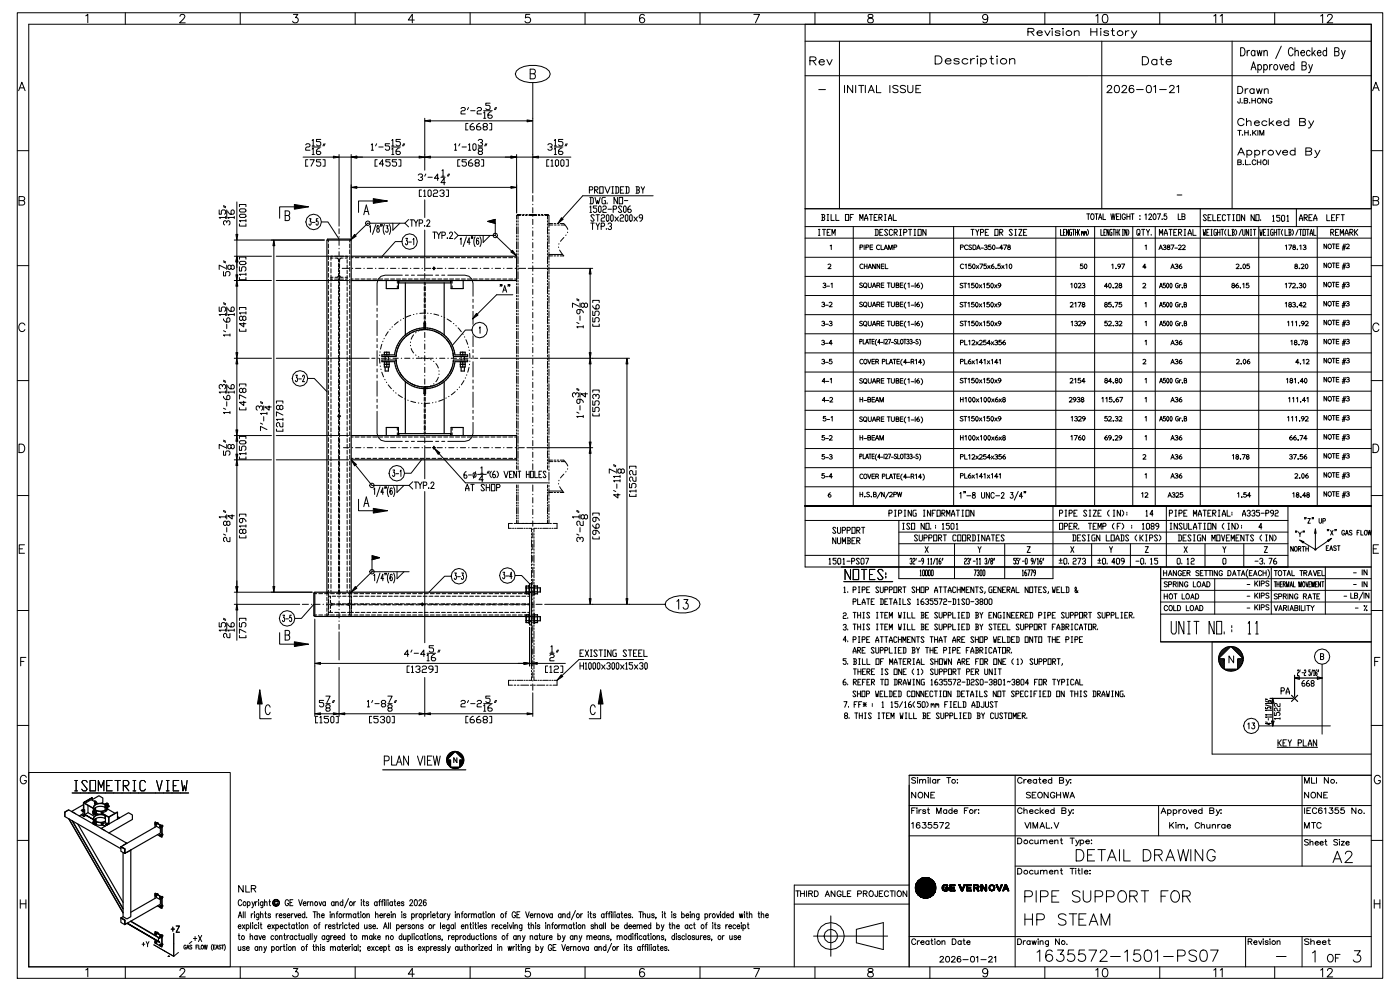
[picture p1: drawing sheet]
<svg xmlns="http://www.w3.org/2000/svg" width="297mm" height="210mm" viewBox="0 0 297 210" stroke-linecap="round" stroke-linejoin="round" font-family="sans-serif">
<g fill="none" stroke="#000" stroke-width=".21">
<path d="M3.7 2.7h289.3v204.6h-289.3zM4 19.2l.6-1.8 .7 1.8M4.2 18.6h.9M6.1 5.1h284.5v199.8h-284.5zM18.2 3.4l.4-.4v1.8M26.6 2.7v2.4M38.1 3.5l.4-.5 .6 .2a.56 .56 0 0 1-.2 .8l-.8 .8h1.2M50.9 2.7v2.4M62.2 3h.9l-.5 .7a.6 .6 0 0 1 .5 1 .6 .6 0 0 1-1.1-.2M75.3 2.7v2.4M87.8 4.2h-1.3l.9-1.2v1.8M99.6 2.7v2.4"/>
<path d="M109.4 15a5.6 5.6 0 0 1 7 0l.2 .7-.2 .6a5.6 5.6 0 0 1-7 0l-.2-.6zM112.3 3h-.9l-.1 .8a.63 .63 0 0 1 1 0 .63 .63 0 0 1-.1 1 .63 .63 0 0 1-.9-.3M112.4 15.6h.7a.56 .56 0 0 1 .4 .6 .56 .56 0 0 1-.4 .5h-.7v-2h.7l.3 .1v.6l-.3 .2M112.9 17.5v23.4M124 2.7v2.4M136.5 3.3a.52 .52 0 0 0-.7-.2 1.03 1.03 0 0 0 .3 1.7 .56 .56 0 0 0 .5-.5 .56 .56 0 0 0-.5-.6 .56 .56 0 0 0-.6 .5M148.3 2.7v2.4M159.7 3h1.2l-.8 1.8M170.6 5.1v115h120M171.6 12.9l1.1-.1 .2-.4-.4-.4h-.9v1.8M172.3 12.9l.6 .9M172.7 2.7v2.4"/>
<path d="M173.5 19h1.4M173.6 13.1h1.1a.59 .59 0 0 0-.8-.4 .59 .59 0 0 0-.3 .9 .59 .59 0 0 0 .9 .1l.2-.2M175.2 12.6l.6 1.2 .5-1.2M177.9 8.7v35.5M179 18.1v1.5M180.7 18.1v1.5l-1.1-1.5v1.5M181.3 18.1v1.5M182 18.1h1.1M182.5 18.1v1.5M183.4 18.1v1.5M184 19.6l.6-1.5 .7 1.5M184 3.1a.36 .36 0 0 0 .2 .6 .64 .64 0 0 1 .7 .3 .64 .64 0 0 1 0 .8h-.6a.52 .52 0 0 1-.4-.5 .52 .52 0 0 1 .5-.5l.3-.1a.36 .36 0 0 0 .2-.6z"/>
<path d="M184.2 19.1h.8M185.7 18.1v1.5h1M188.6 18.1v1.5M190.3 18.3a.64 .64 0 0 0-1.1 .2l1.1 .7v.2l-.4 .2-.7-.2M191.9 18.3a.64 .64 0 0 0-1.1 .2l1.1 .7v.2l-.4 .2-.7-.2M192.4 18.1v1.1a.56 .56 0 0 0 .5 .4 .56 .56 0 0 0 .6-.4v-1.1M194.1 18.8h.6M195.1 18.1h-1v1.5h1M197.1 2.7v2.4M198.2 11.8h.7a.87 .87 0 0 1 .7 .9 .87 .87 0 0 1-.7 .9h-.7zM200.3 12.9h1.2a.62 .62 0 0 0-.8-.5 .62 .62 0 0 0-.3 .9 .62 .62 0 0 0 .9 .2l.2-.2M203.3 12.7a.73 .73 0 0 0-1.2 0l.4 .2 .7 .2 .1 .2a.73 .73 0 0 1-1.2 0"/>
<path d="M205.1 12.7a.66 .66 0 0 0-1-.2 .66 .66 0 0 0 0 1 .66 .66 0 0 0 1-.2M205.7 12.4v1.2M206.5 12.4a.68 .68 0 0 0-.8 .5M207 11.9h.2zM207.1 12.4v1.2M207.8 12.7a.66 .66 0 0 1 1-.2 .66 .66 0 0 1 0 1 .66 .66 0 0 1-1-.2M207.8 12.4v1.7M209.3 3.6a.56 .56 0 0 1-.7 .5 .56 .56 0 0 1-.3-.9 .56 .56 0 0 1 .9 .1 1.25 1.25 0 0 1-.4 1.5h-.4l-.1-.2M209.8 12.4h.7M210.1 11.8v1.4l.1 .3 .4 .1M211.2 11.9h.2zM211.3 12.4v1.2"/>
<path d="M213.9 12.7a.78 .78 0 0 1 1.1-.2l.1 1.1M213.9 12.4v1.2M217.8 6.7h1.1l.2-.4-.4-.3h-.9v1.5M218.5 6.7l.6 .8M219.8 7h1.1a.56 .56 0 0 0-.8-.5 .56 .56 0 0 0-.3 .8 .56 .56 0 0 0 .9 .2l.2-.2M221.4 2.7v2.4M221.4 6.5l.6 1 .5-1M222.9 6.1h.2zM223 6.5v1M224.6 6.7l-.3-.2-.6 .1v.3l.8 .2 .1 .2-.3 .2h-.6l-.1-.2M225.2 6.1h.2zM225.3 6.5v1"/>
<path d="M227.7 6.8a.72 .72 0 0 1 .9-.2l.1 .9M227.7 6.5v1M231.2 6v1.5M231.2 6.7h1.2M232.2 3.4l.4-.4v1.8M232.4 6v1.5M233.2 6.1h.2zM233.3 6.5v1M233.5 8.7v35.5M233.8 3.1a.58 .58 0 0 1 .9 .3 .91 .91 0 0 1-.6 1.4 1.15 1.15 0 0 1-.3-1.7zM234.6 18.5l.4-.4h.3l.3 .3-.3 .5-.7 .7h1.1M234.9 6.7l-.3-.2-.6 .1v.3l.8 .2 .1 .2-.3 .2h-.6l-.1-.2"/>
<path d="M235.5 6.5h.6M235.8 6v1.2v.3h.4M236.4 18.2a.55 .55 0 0 1 .8 .2v.4a.67 .67 0 0 1-.6 .8 .94 .94 0 0 1-.2-1.4zM237.8 18.5l.3-.4h.3l.3 .3-.2 .5-.8 .7h1.1M238.5 6.5v1M239.3 6.5a.61 .61 0 0 0-.8 .5M239.8 6.5l.6 1M240.2 18.3v-.1a.55 .55 0 0 0-.8 .2 .87 .87 0 0 0 .4 1.2 .5 .5 0 0 0 .5-.4 .5 .5 0 0 0-.5-.6 .5 .5 0 0 0-.5 .5M240.9 19h1.4M240.9 6.5l-.8 1.5h-.4M242.1 12h.6a.89 .89 0 0 1 .7 .9 .89 .89 0 0 1-.7 .8h-.6zM243.1 18.2a.55 .55 0 0 1 .8 .2l.1 .4a.67 .67 0 0 1-.6 .8 .94 .94 0 0 1-.3-1.4z"/>
<path d="M244.5 18.4l.4-.3v1.5M245.2 12.8a.61 .61 0 0 0-1-.1 .61 .61 0 0 0 0 .9 .61 .61 0 0 0 1-.1M245.2 12.6v1.1M245.7 19h1.5M245.8 2.7v2.4M245.8 12.6h.7M246.1 12v1.4l.1 .2 .4 .1M247.1 13.1h1.1a.59 .59 0 0 0-.8-.4 .59 .59 0 0 0-.2 .8 .59 .59 0 0 0 .8 .1l.2-.1M247.9 18.5l.3-.4h.3l.3 .3-.2 .5-.8 .7h1.1M249.4 18.4l.4-.3v1.5M257.2 3.4l.4-.4v1.8M258.6 3.4l.4-.4v1.8"/>
<path d="M261.1 8.7v35.5M262.3 18.3h.5a.8 .8 0 0 1 .6 .8 .8 .8 0 0 1-.6 .7h-.5zM262.9 10.1a.92 .92 0 0 1 1 .6 .92 .92 0 0 1-.3 1.1h-.7zM263.9 18.8v1M264.3 10.7v1.1M264.5 18.8a.5 .5 0 0 0-.6 .4M264.8 10.7a.47 .47 0 0 0-.5 .5M265.1 14.8l.5-1.7 .6 1.7M265.3 14.2h.7M265.8 19a.5 .5 0 0 0-.8-.1 .5 .5 0 0 0 0 .8 .5 .5 0 0 0 .8-.1M265.8 18.8v1M265.9 10.9a.38 .38 0 0 0-.3-.2 .38 .38 0 0 0-.4 .2v.4a.46 .46 0 0 0 .5 .5l.2-.2"/>
<path d="M265.9 10.7v1.1M266.3 18.8l.3 1 .3-1 .3 1 .3-1M266.4 10.7l.3 1.1 .2-1.1 .3 1.1 .3-1.1M266.6 13.9a.38 .38 0 0 1 .3-.2 .38 .38 0 0 1 .4 .2l.1 .4a.47 .47 0 0 1-.6 .5l-.2-.2M266.6 13.7v1.7M267.8 13.9l.1-.1a.36 .36 0 0 1 .6 .1l.1 .4a.47 .47 0 0 1-.5 .5l-.3-.2M267.8 13.7v1.7M267.8 11l.4-.3 .3 .1 .1 1M267.8 10.7v1.1M267.9 19.1l.4-.3 .4 .1 .1 .9M267.9 18.8v1M269.1 13.7v1.1"/>
<path d="M269.6 13.7a.47 .47 0 0 0-.5 .5M270.1 13.8a.51 .51 0 0 1 .7 .5 .51 .51 0 0 1-.7 .4l-.2-.4zM270.1 2.7v2.4M271.2 13.7l.4 1.1 .4-1.1M271.5 9.8l-1.2 2.6M272.2 14.2h.8l-.1-.4a.36 .36 0 0 0-.6 .1l-.1 .4a.47 .47 0 0 0 .6 .5l.2-.2M274 10.5a.51 .51 0 0 0-.6-.4 .51 .51 0 0 0-.4 .7v.4a.51 .51 0 0 0 .4 .6 .51 .51 0 0 0 .6-.4M274.2 13.9a.38 .38 0 0 0-.4-.2 .38 .38 0 0 0-.3 .2l-.1 .4a.47 .47 0 0 0 .5 .5l.3-.2M274.2 13.1v1.7M274.4 11l.4-.3 .3 .1v1M274.4 10.1v1.7M275.7 11.2h.8l-.2-.4a.37 .37 0 0 0-.6 .1v.4a.46 .46 0 0 0 .5 .5l.3-.2"/>
<path d="M275.9 13.9h.6l.3 .2v.4l-.3 .3h-.6v-1.7h.6l.3 .2v.3l-.3 .3M277.4 13.7l.3 1.1M277.6 10.9a.38 .38 0 0 0-.3-.2 .38 .38 0 0 0-.4 .2v.4a.47 .47 0 0 0 .5 .5l.2-.2M278 10.1v1.7M278.1 13.7l-.5 1.6-.3 .1M278.3 11.2l.5 .6M278.7 10.7l-.7 .8M279.2 11.2h.7l-.1-.4a.52 .52 0 0 0-.6 .5 .52 .52 0 0 0 .6 .5l.1-.2M279.9 3.4l.4-.4v1.8M281.1 10.9a.38 .38 0 0 0-.3-.2 .38 .38 0 0 0-.4 .2l-.1 .4a.47 .47 0 0 0 .6 .5l.2-.2M281.1 10.1v1.7M281.3 3.5l.4-.5 .6 .2a.56 .56 0 0 1-.2 .8l-.9 .8h1.2"/>
<path d="M282.8 10.9h.6l.3 .2 .1 .4-.4 .3h-.6v-1.7h.6l.3 .2 .1 .3-.4 .3M284.3 10.7l.4 1.1M285.1 10.7l-.6 1.6-.3 .1M290.6 16h-120M290.6 8.7h-120M290.9 19.2l.7-1.8 .7 1.8M291.1 18.6h.9M3.7 31.9h2.4M64.2 33.3h6.4M64.8 30.7l.2-.2h.5l.2 .2-.2 .4h-.5l-.2 .3v.4h.9M65.2 33.8h-.4v1.4h.4M65.7 33.8h.9l-.7 1.4"/>
<path d="M66.1 29.8l.3-.3v1.4M66.1 31.6l.3-.2v1.3M66.1 31.1h1.9M66.1 30.9h.5M66.1 32.7h.5M67.8 31.4h-.3l-.4 .4v.7l.2 .2h.5l.2-.2-.2-.4h-.7M68 29.5h-.9v.5h.7l.2 .2v.5l-.2 .2h-.5l-.2-.2M68 33.8h-.9v.5h.7l.2 .2v.5l-.2 .2h-.5l-.2-.2M68.4 33.8h.5v1.4h-.5M68.7 30.5l-.3 .4M68.9 30.5l-.2 .4M71.9 32.7v15.2"/>
<path d="M71.9 33.3h2.5M74.4 32.7v17.6M75.6 33.3h13.2M75.6 39.7h32.7M78.7 30.7l.2-.2v1.3M78.7 31.8h.4M79.8 30.5l-.2 .4M79.9 33.8h-.4v1.4h.4M80.3 31.1h.9M81.3 34.8h-.9l.7-1v1.4M82.6 30.5h-1v.4h.7l.3 .2v.5l-.3 .2h-.4l-.3-.2M82.7 33.8h-.9v.5h.6l.3 .2v.5l-.3 .2h-.4l-.2-.2"/>
<path d="M83 29.8l.2-.3v1.4M83 31.6l.2-.2v1.3M83 31.1h1.8M83 30.9h.5M83 32.7h.5M84 33.8h-.9v.5h.7l.2 .2v.5l-.2 .2h-.4l-.3-.2M84.5 33.8h.5v1.4h-.5M84.6 31.4h-.2l-.5 .4v.7l.3 .2h.4l.2-.2-.2-.4h-.7M84.8 29.5h-.9v.5h.7l.2 .2v.5l-.2 .2h-.4l-.3-.2M85.5 30.5l-.2 .4M85.8 30.5l-.3 .4M88.6 37.1l.3-.2h.4l.3 .2v.2l-.5 .3"/>
<path d="M89.3 37.6l.3 .2-.3 .4h-.4l-.3-.2M90 25.1v11M90.2 36.9l-.2 .4M90.7 37.6h.9M91.2 33.3h17.1M91.2 25.6h20.5M93 37.8h-.9l.6-.9v1.3M93.4 37.6h1M93.7 36.2l.2-.2v1.3M93.7 37.3h.4M94.4 38.7h-1l.7-.9v1.4M95 36.9l-.2 .4"/>
<path d="M95.3 36.9l-.3 .4M96.3 30.7l.2-.2v1.3M96.3 31.8h.5M97.5 33.8h-.5v1.4h.5M97.5 30.5l-.3 .4M97.7 23l.2-.2h.5l.2 .2-.2 .5h-.5l-.2 .2v.4h.9M97.9 31.1h.9M98.8 33.8h-.9v.5h.7l.2 .2v.5l-.2 .2h-.5l-.2-.2M99.2 26.2h-.5v1.3h.5M99.3 30.7l.2-.2v1.3M99.3 31.8h.4M99.3 22.8l-.2 .4"/>
<path d="M99.7 23.5h1M100 33.8h-.3l-.4 .5v.7l.2 .2h.5l.2-.2-.2-.5h-.7M100.3 26.2h-.2l-.5 .4v.7l.3 .2h.4l.2-.4-.2-.3h-.7M100.4 30.5l.5 .2v.9l-.2 .2-.5-.2v-.9zM100.9 34.5l-.2-.2 .2-.5h.4l.3 .3-.3 .4h-.4l-.2 .3 .2 .4h.4l.3-.2-.3-.5M101.1 23l.2-.2h.5l.2 .2-.2 .5h-.5l-.2 .2v.4h.9M101.3 29.8l.3-.3h.4l.3 .3v.2l-.5 .2M101.3 31.1h1M101.6 32.1l-.3-.3 .3-.4h.4l.3 .2-.3 .5h-.4l-.3 .2 .3 .4h.4l.3-.2-.3-.4M101.7 26.2h-.2l-.5 .4v.7l.2 .2h.5l.2-.4-.2-.3h-.7M102 30.2l.3 .3-.3 .4h-.4l-.3-.2M102 33.8h.5v1.4h-.5"/>
<path d="M102.5 23.9l.2-.2v1.4M102.5 23.5h1.8M102.5 25.1h.4M102.6 26.8l-.2-.4 .2-.2h.5l.2 .4-.9 .5 .2 .4h.5l.2-.2-.2-.5M102.9 30.5l-.2 .4M103.2 30.5l-.3 .4M103.7 26.2h.5v1.3h-.5M103.9 21.9h-1v.4h.7l.3 .2v.5l-.3 .2h-.4l-.3-.2M104.1 23.7h-.2l-.5 .4v.7l.2 .3h.5l.2-.3-.2-.4h-.7M105 22.8l-.2 .4M105.2 22.8l-.2 .4M109.5 32.7v12.4"/>
<path d="M109.5 33.3h3.4M114.1 33.3h6.9M116.1 30.7l.2-.2h.5l.2 .2-.2 .4h-.2M116.3 33.8h-.4v1.4h.4M116.8 31.1l.2 .3-.2 .4h-.5l-.2-.2M116.8 34.1l.2-.3v1.4M116.8 35.2h.4M117.5 29.8l.2-.3v1.4M117.5 31.6l.2-.2v1.3M117.5 31.1h1.8M117.5 30.9h.4M117.5 32.7h.4"/>
<path d="M117.7 34.1l.2-.3 .5 .3v.9l-.3 .2-.4-.2zM118.8 34.1l.3-.3 .4 .3v.9l-.2 .2-.5-.2zM119.1 31.4h-.3l-.4 .4v.7l.2 .2h.5l.2-.2-.2-.4h-.7M119.3 29.5h-.9v.5h.7l.2 .2v.5l-.2 .2h-.5l-.2-.2M120 33.8h.4v1.4h-.4M120 30.5l-.2 .4M120.2 30.5l-.2 .4M127.1 39.6h.7v1.3h-.7zM128.2 39.6l.5 1.3 .6-1.3M129.6 39.6h.4M129.8 39.6v1.3M130.4 39.6h.5l.2 .2v.9l-.2 .2h-.5"/>
<path d="M130.6 39.6v1.3M132.2 39.6h-.7v1.3h.7M132.6 39.6h.5l.2 .2v.9l-.2 .2h-.5M132.8 39.6v1.3M134.8 39.6h.5l.2 .2-.2 .5M135 39.6v1.3M135.9 39.6l.3 .7v.6M136.6 39.6l-.4 .7M262.3 32.9l.7-1.6 .7 1.6M262.3 34.4l.7 .1v.2l-.2 .2h-.5v-1l.7 .1v.3l-.2 .1M262.3 27.6h.7M262.6 32.3h.9"/>
<path d="M262.7 27.6v1.1M262.8 20.8v1h-.4l-.1-.3M263.2 21.8h.1M263.3 28.6h.1M263.5 34.8v.1M263.6 25.5a.73 .73 0 0 0-1.1-.2 .73 .73 0 0 0 0 1.1 .73 .73 0 0 0 1.1-.1M263.7 21.3l.7 .1v.3l-.3 .2h-.4v-1.1l.7 .1v.2l-.3 .2M263.8 27.6v1.1M263.8 28.1h.7M263.9 33.9v1h.7M264.2 25.9a.66 .66 0 0 1 .8-.2l.1 .9M264.2 25.1v1.5"/>
<path d="M264.2 32.1a.57 .57 0 0 1 .9-.2 .57 .57 0 0 1 0 .9 .57 .57 0 0 1-.9-.2M264.2 31.8v1.6M264.5 27.6v1.1M264.8 21.8h.1M264.9 34.8v.1M265 28.6h.1M265.3 20.8v1.1M265.3 21.3h.7M265.5 27.6v1.1M265.7 28.1l.5 .6M265.8 26h1.1a.54 .54 0 0 0-.7-.4 .54 .54 0 0 0-.3 .8 .54 .54 0 0 0 .8 .1l.2-.1M265.9 32.1a.57 .57 0 0 1 .9-.2 .57 .57 0 0 1 0 .9 .57 .57 0 0 1-.9-.2"/>
<path d="M265.9 31.8v1.6M266 20.8v1.1M266.1 34.1a.44 .44 0 0 0-.5-.2 .44 .44 0 0 0-.2 .6 .41 .41 0 0 0 .3 .4 .41 .41 0 0 0 .4-.2M266.2 27.6l-.7 .7M266.5 33.9v1M266.5 34.4h.7M266.6 27.6v1.1M267 28.7v-1.1l.4 1.1 .4-1.1v1.1M267.2 33.9v1M267.6 31.8v1.1M268.3 31.8a.58 .58 0 0 0-.7 .5M268.3 20.8v1.1l-.7-1.1v1.1"/>
<path d="M268.5 25.8a.57 .57 0 0 0-.9-.1 .57 .57 0 0 0 0 .8 .57 .57 0 0 0 .9-.1M268.8 33.9v1M269 25.1v1.5M269.3 26l.7 .6M269.6 21.1a.44 .44 0 0 0-.6-.2 .44 .44 0 0 0-.2 .6 .39 .39 0 0 0 .4 .4 .39 .39 0 0 0 .4-.4h-.3M269.9 25.6l-.9 .7M270.4 31.8l.5 1.1 .6-1.1M270.5 26h1a.54 .54 0 0 0-.7-.4 .54 .54 0 0 0-.3 .8 .54 .54 0 0 0 .9 .1l.1-.1M271.8 32.3h1.1a.54 .54 0 0 0-.8-.4 .54 .54 0 0 0-.2 .8 .54 .54 0 0 0 .8 .1l.2-.2M273.1 25.8a.57 .57 0 0 0-.8-.1 .57 .57 0 0 0 0 .8 .57 .57 0 0 0 .8-.1M273.1 25.1v1.5M274.4 32.1a.57 .57 0 0 0-.8-.2 .57 .57 0 0 0 0 .9 .57 .57 0 0 0 .8-.2"/>
<path d="M274.4 31.3v1.6M275.4 25.8l1.2 .2v.3l-.4 .3h-.8v-1.5l1.2 .1v.5l-.4 .1M276.7 32.1l1.2 .1 .1 .4-.5 .3h-.8v-1.6l1.2 .2v.4l-.4 .2M277.3 25.6l.6 1M278.4 25.6l-.8 1.4-.3 .1M278.7 31.8l.5 1.1M279.7 31.8l-.8 1.5-.3 .1M290.6 31.9h2.4M3.7 56.3h2.4M4 42.5h.8a.47 .47 0 0 1 .5 .5 .47 .47 0 0 1-.5 .5h-.8v-1.8h.8l.3 .1 .1 .4-.4 .3M46.5 44.5v.9h.4v-.7l.2-.2h.5l.2 .2v.5l-.2 .2M47.4 57.5v1h.4v-.7l.2-.3h.5l.2 .3v.4l-.2 .3"/>
<path d="M47.4 43.8l.4 .2M47.4 43.6l.4 .2M47.4 55.5l.4 .2M47.4 55.3l.4 .2M47.8 46.1h-1.3l.2 .2M47.8 56.9l-1.3-.7v.9M47.8 45.9v.4M48 47.2l-.2-.4-.4 .2v.5l.2 .2M48 47l.3-.2 .4 .2v.5l-.2 .2M48 44.5v1.8M48 56.2v.9M48.3 44.7v.2l.4 .5h.7l.2-.2v-.5l-.2-.2-.4 .2v.7"/>
<path d="M49 56.4l.2-.2 .4 .2v.5l-.4 .2-.2-.2v-.5l-.5-.2-.2 .2v.5l.2 .2 .5-.2M49.6 46.1h-1.3l.2 .2M49.6 54.3h7.9M49.6 50.9h19.1M49.6 45.9v.4M49.6 59.4h7.9M50.2 42.8v6.9M50.2 50.9v3.4M50.2 55.5v2.7M50.7 47.5v.4h1.4v-.4M50.7 45.6l.3-.2h.9l.2 .5-.2 .2h-.9zM50.7 44.5l.3-.2h.9l.2 .4-.2 .2h-.9z"/>
<path d="M50.7 43.8v-.5h1.4v.5M50.7 58.8v.5h1.4v-.5M50.7 56.5v.9h.5v-.6l.2-.3h.5l.2 .3v.4l-.2 .2M50.7 54.9v-.4h1.4v.4M51 55.4h.9l.2 .4-.2 .3h-.9l-.3-.3zM52.1 46.8h-1.4l.3 .2M52.1 58.1h-1.4l.3 .2M52.1 46.5v.5M52.1 57.9v.4M58 52.1v72.2M58.5 54.3h15.4M58.5 59.4h15.4"/>
<path d="M60.4 45.7h.6a.58 .58 0 0 1 .4 .5 .58 .58 0 0 1-.4 .5h-.6v-2h.6l.3 .2v.6l-.3 .2M62.4 43.8h-3.1v2.5M65.5 46.3h.4l-.2 .6a.47 .47 0 0 1 .2 .4 .47 .47 0 0 1-.3 .4l-.1-.2M66.2 47.1h.6M67.4 46.3h-.3v.6a.44 .44 0 0 1 .4 .3 .44 .44 0 0 1-.3 .5l-.2-.2M68.1 47h1.4l2.4 3.7M69.6 51.7v.8M69.6 52.9v.9M69.6 54.2v.8M69.6 55.4v.9M69.6 56.7v.8M69.6 57.9v.8"/>
<path d="M69.6 59.2v.8M69.6 50.9v.4M70.1 60v.8M70.1 55.6v.9M70.1 56.9v.9M70.1 58.8h.5M70.1 59.1h.4M70.1 54.3v.8M70.1 58.3v1.2M70.1 54.7h.5M70.9 59.1h.8M70.9 54.3h.8"/>
<path d="M71 54.7l.6 .1 .2 .7M71.8 59.1v.8M71.8 56.9v.7M71.8 55.9v.6M71.8 58.3l-.3 .4-.5 .1M71.8 57.9v.8M71.9 48.5v1M71.9 50.1v.2M71.9 50.9v1.1M71.9 52.6v.1M71.9 53.3v1.2M71.9 55.1v.1"/>
<path d="M71.9 55.8v1.1M71.9 57.5v.2M71.9 58.3v1.1M72 56v.8M72 57.2v.8M72 58.5v.8M72 59.7v.8M72 58.3l.2 .4 .5 .1M72 59.1h.8M72 54.3h.8M72.5 56.9h1.5M72.7 54.7l-.6 .1-.1 .8"/>
<path d="M73.1 58.8h.5M73.2 59.1h.4M73.6 59.6v.8M73.6 55v.8M73.6 56.2v.7M73.6 57.3v.7M73.6 54.3v.4h-.5M73.6 58.4v.8M74.1 51.7v.8M74.1 52.9v.9M74.1 54.2v.8M74.1 55.4v.9"/>
<path d="M74.1 56.7v.8M74.1 57.9v.8M74.1 59.2v.8M74.1 50.9v.4M74.4 59.1h.4M74.4 54.6h.4M74.6 56.9h.1M75.3 54.6h.8M75.3 59.1h.8M75.4 56.9h1.1M76.5 54.6h.8M76.5 59.1h.8"/>
<path d="M77.1 45.5l.5-2.1 .6 2.1M77.1 56.9h.1M77.3 44.8h.7M77.8 54.6h.8M77.8 59.1h.8M77.8 56.9h1.1M78.3 48.1l.2-.3v1.4M79 54.6h.8M79 59.1h.8M79.1 42.6h-3.1v2.4M79.6 56.9h.1M79.6 47.6l-.7 2.1"/>
<path d="M79.9 47.9v.4a.46 .46 0 0 1 .5 .4 .46 .46 0 0 1-.4 .5 .51 .51 0 0 1-.1-.5 .51 .51 0 0 1 .4-.4v-.4zM80.3 54.6h.8M80.3 59.1h.8M80.3 56.9h1.1M80.7 47.6v.4M81 47.6l-.1 .4M81.5 47.6a2.12 2.12 0 0 0 0 2.1M81.5 54.6h.9M81.5 59.1h.9M81.8 47.8h.4l-.2 .6a.4 .4 0 0 1 .3 .4 .4 .4 0 0 1-.5 .3l-.1-.2M82 56.9h.1M82.5 47.6a2.09 2.09 0 0 1 0 2.1"/>
<path d="M82.8 56.9h1.1M82.8 54.6h.8M82.8 59.1h.8M83.3 47.3v1.5l1.4-1.5M84 54.6h.9M84 59.1h.9M84.2 59.4v.6M84.5 56.9h.1M85.2 51.2h-1.4l-2.8 3.1M85.2 56.9h1.1M85.3 58.3h-3.7l-.8 .2-.7 .7-.2 .8v4.7M85.3 54.6h.8"/>
<path d="M85.3 59.1h.8M85.8 47.3l.8 .8M85.8 47.3h-7.9l-2.6 2.6M85.9 58.3h.6M86 50.5h.3l-.1 .5a.47 .47 0 0 1 .2 .5 .47 .47 0 0 1-.3 .4l-.2-.3M86.5 54.6h.9M86.5 59.1h.9M86.6 46.5l-.8 .8M86.6 51.3h.6M86.9 46.6h.7M87 56.9h.1M87.2 58.3h.6"/>
<path d="M87.3 46.6v1.4M87.5 50.8l.2-.3v1.4M87.7 56.9h1.1M87.7 46.6l.5 .6v.8M87.8 54.6h.8M87.8 59.1h.8M88.5 58.3h3.2M88.6 46.6l-.4 .6M88.8 47.3l.7-.1v-.6h-.7v1.4M89 54.6h.9M89 59.1h.9M89.3 40.3h-.4v1.3h.4"/>
<path d="M89.4 56.9h.1M89.8 40.5l.2-.2v1.3M89.8 41.6h.4M89.9 59.9v.5M90 47.8v.2zM90 42.4v3.7M90 48.8v8.6M90 57.9v1.3M90 59.8v.1M90.1 59.9v.5M90.2 56.9h1.1M90.3 54.6h.8"/>
<path d="M90.3 59.1h.8M90.5 46.9l.2-.3h.3l.1 .2-.7 1.2h.7M90.9 40.3l.5 .2v.9l-.2 .2-.5-.2v-.9zM91.5 54.6h.9M91.5 59.1h.9M91.6 56.9h.7M91.7 49.2h.7M91.8 40.5l.3-.2h.4l.2 .2-.2 .4h-.4l-.3 .3v.4h.9M91.9 56.7a.2 .2 0 0 1 .3 .2 .2 .2 0 0 1-.3 .1M92 56.5v.7M92.1 49.2v1.3M92.3 58.3h.7"/>
<path d="M92.6 49.2l.4 .6v.7M92.6 56.9h1.1M92.8 54.6h.8M92.8 59.1h.8M93.2 40.5l.2-.2h.5l.2 .2-.2 .4h-.2M93.4 49.2l-.4 .6M93.6 58.3h.7M93.6 49.9l.7-.1v-.6h-.7v1.3M93.9 40.9l.2 .3-.2 .4h-.5l-.2-.2M94 54.6h.9M94 59.1h.9M94.4 56.9h.1"/>
<path d="M94.6 40.3h.4v1.3h-.4M94.8 50.4v.1zM94.9 58.3h3.6l.9 .2 .6 .7 .2 .8v2.8M95.1 56.9h1.1M95.3 49.5l.2-.3h.3l.1 .2-.7 1.1h.7M95.3 54.6h.8M95.3 59.1h.8M95.8 59.4v.6M96.3 49.1l.8 .8M96.5 54.6h.9M96.5 59.1h.9M96.8 56.9h.1"/>
<path d="M97.1 49.9l-.8 .8M97.1 49.9h7.9M97.5 50.7l.2-.3v1.4M97.6 56.9h1.1M97.8 54.6h.8M97.8 59.1h.8M98.8 50.2l-.7 2.1M99 54.6h.9M99 59.1h.9M99.3 56.9h.1M99.6 51.3h-.6l.4-.9v1.4M99.9 50.2v.4"/>
<path d="M100 56.9h1.1M100.2 50.2l-.1 .4M100.3 54.6h.8M100.3 59.1h.8M100.7 50.2a2.12 2.12 0 0 0 0 2.1M101.4 50.6l-.1-.2a.93 .93 0 0 0-.1 1.4 .41 .41 0 0 0 .3-.5 .41 .41 0 0 0-.4-.3l-.1 .3M101.6 54.6h.8M101.6 59.1h.8M101.7 50.2a2.09 2.09 0 0 1 0 2.1M101.8 56.9h.1M102.4 49.9v1.5l1.5-1.5M102.5 56.9h1.1"/>
<path d="M102.8 54.6h.8M102.8 59.1h.8M104.1 54.6h.8M104.1 59.1h.8M104.2 56.9h.1M105 46.5l-1.6 .4 1.6 .4v2.6M105 49.9l3.4 3.3M105 56.9h1.1M105.3 54.6h.8M105.3 59.1h.8M106.6 54.6h.8M106.6 59.1h.8"/>
<path d="M106.7 56.9h.1M107.4 56.9h1.1M107.8 54.6h.8M107.8 59.1h.8M109.1 59.1h.4M109.1 54.6h.4M109.2 56.9h.1M109.5 57.5v1.6M109.5 54.4v1.5M109.5 51.2v1.6M109.5 48v1.6M109.5 46.8v.3"/>
<path d="M109.5 47.4v.3M109.5 49.9v.3M109.5 50.6v.3M109.5 53.1v.3M109.5 53.7v.4M109.5 56.2v.4M109.5 56.9v.3M109.5 59.4v.3M109.8 48.1v1.5M109.8 51.2v1.6M109.8 54.4v1.5M109.8 57.6v1.5"/>
<path d="M109.8 45.7v.7M109.8 46.8v.3M109.8 47.4v.3M109.8 49.9v.3M109.8 50.6v.3M109.8 53.1v.3M109.8 53.7v.4M109.8 56.3v.3M109.8 56.9v.3M109.8 59.4v.3M109.9 56.9h1.5M110.3 45.7h-.8v.7"/>
<path d="M110.4 45.5h-.8v.2M110.7 45.7h.3M110.8 45.5h.3M111.4 45.7h.3M111.4 45.5h.4M111.9 56.9h13.7M112.1 45.7h1.6M112.1 45.5h1.6M112.9 41.4v1.3M112.9 43.3v.1M112.9 44v1.1M112.9 45.7v.2"/>
<path d="M112.9 46.5v1.1M112.9 48.2v.1M112.9 48.9v1.2M112.9 50.7v.1M112.9 51.4v1.1M112.9 53.1v.2M112.9 53.9v1.1M112.9 55.6v.1M112.9 56.3v1.2M112.9 58.1v.1M112.9 58.8v1.1M114 45.5h.4"/>
<path d="M114.1 45.7h.3M114.7 45.5h.3M114.8 45.7h.3M115.4 45.5h.8v.2M115.5 45.7h.8v2.5M116 48v1.6M116 51.2v1.6M116 54.4v1.5M116 57.5v1.6M116 45.7v.7M116 46.8v.3M116 47.4v.3"/>
<path d="M116 49.9v.3M116 50.6v.3M116 53.1v.3M116 53.7v.4M116 56.2v.4M116 56.9v.3M116 59.4v.3M116.3 50v1.6M116.3 56.6v1.5M116.3 59.7v1.5M116.3 48.6v.3M116.3 49.3v.3"/>
<path d="M116.3 52v.3M116.3 52.7v.3M116.3 53.4v1.6M116.3 55.3v.3M116.3 55.9v.3M116.3 58.4v.3M116.3 59v.3M116.3 54.2h.8M116.3 47.4h.8M116.3 47.7h.9M116.3 53.9h2.9M117.4 54.2h.3"/>
<path d="M117.4 47.4h.3M117.5 47.7h.4M118.1 54.2h.3M118.1 47.4h.3M118.2 47.7h.4M118.4 52.3v.1M118.5 51.6l-.1 .1M118.6 53l.9 1.2h-.8M118.7 47.4h.8l.8 1.2M118.9 47.7h.8M119.5 50.3l-.7 .8M120 49.8l-.1 .1"/>
<path d="M120.3 49.2v.1M124.9 40.3h.5l.2-.3-.2-.4h-.5v1.3M125 41.8h.6l.1 .3v.9l-.1 .2h-.6M125 43.9l.2-.3v1.4M125 45h.4M125.1 58.1v16.6M125.2 41.8v1.4M125.2 47.3h.7M125.6 47.3v1.3M125.9 45.7l-.1-.2h-.4l-.2 .2 .7 .9-.1 .3h-.4l-.2-.3M126 40.3h.5l.2-.3-.2-.4h-.5v1.3M126.1 41.8l.4 1.4 .1-.7 .2 .7 .4-1.4"/>
<path d="M126.2 40.3l.5 .6M126.3 47.3l.4 .7v.6M126.3 45.5h.7M126.5 43.6h-.8v.5h.6l.2 .2v.5l-.2 .2h-.4l-.2-.2M126.7 45.5v1.4M127 43.6l.4 .3v.9l-.2 .2-.4-.2v-.9zM127 47.3l-.3 .7M127.4 45.7l.2-.2h.3l.2 .2-.2 .5h-.3l-.2 .2v.5h.7M127.4 48h.5l.2-.3-.2-.4h-.5v1.3M127.8 43.9l.1-.3h.4l.2 .3-.2 .4h-.4l-.1 .3v.4h.7M128.3 41.8h-.6l-.1 .3v.9l.1 .2h.6v-.7h-.2M128.5 48.4v.2"/>
<path d="M128.7 43v.2M128.7 45.5l.3 .2v.9l-.1 .3-.4-.3v-.9zM128.8 44.3h.8M128.9 47.5l.1-.2h.4l.2 .4-.4 .3M129.4 48l.2 .2-.2 .4h-.4l-.1-.2M129.6 45.5l.4 .2v.9l-.2 .3-.4-.3v-.9zM129.6 40.9h.4M129.9 44.3h.6l.2-.2-.2-.5h-.6v1.4M130.3 46l.8 .9M130.8 41.8v1.4l-.7-1.4v1.4M131.1 46l-.8 .9M131.2 41.8h.7v1.4h-.7z"/>
<path d="M131.4 45.7l.2-.2h.4l.2 .2-.2 .5h-.4l-.2 .2v.5h.8M131.5 40.3h.3M131.8 43.9l-.2-.3h-.4l-.2 .3 .8 .9-.2 .2h-.4l-.2-.2M132.3 42.5h.7M132.3 43.6l.4 .3v.9l-.2 .2-.4-.2v-.9zM132.7 45.5l.4 .2v.9l-.2 .3-.4-.3v-.9zM133.6 43.6h-.2l-.3 .5v.7l.1 .2h.4l.2-.2-.2-.5h-.5M133.6 45.5l.4 .2v.9l-.2 .3-.4-.3v-.9zM134.3 46l.8 .9M135 40.3h.3l.2 .4-.2 .2h-.5M135.1 46l-.8 .9M136.2 46.2h-.6l-.2-.2 .2-.5h.4l.2 .2v.7l-.4 .5h-.2"/>
<path d="M138.4 41.5h-14.9l-4.3 4.8M170.6 48h120M170.6 50.5h120M170.6 54.5h120M170.6 58.6h120M173.4 48.6h.4M173.4 49.9h.4M173.6 48.6v1.3M174.1 45.4h.5l.2 .3-.2 .4M174.3 46.1h.3l.2 .4-.2 .2h-.5M174.3 45.4v1.3M174.3 48.6h.7"/>
<path d="M174.6 48.6v1.3M175.3 45.4h.3M175.3 46.7h.3M175.3 49.2h.3M175.4 45.4v1.3M175.5 56.1a.33 .33 0 0 1 .5-.1 .33 .33 0 0 1-.1 .6l-.4 .3h.6M175.9 52.1l.3-.2v1M176 48.6h-.7v1.3h.7M176.1 45.4v1.3h.7M176.3 49.9v-1.3l.3 .8 .4-.8v1.3M177.1 45.4v1.3h.7M179.2 45.4h.6v1.3h-.6z"/>
<path d="M180.2 46.1h.3M180.8 48v59.2M180.9 45.4h-.7v1.3M182.2 46.7v-1.3l.3 .9 .4-.9v1.3M182.2 52.4l.6-.1v-.3l-.6-.1v1M182.9 56a.46 .46 0 0 0-.7 .4 .46 .46 0 0 0 .7 .4M183.1 51.9v1M183.2 56v.9M183.2 56.4h.5M183.2 46.7v-.4l.4-.9 .3 .9v.4M183.2 46.3h.7M183.5 52.4h.5l.1-.4-.6-.1v1"/>
<path d="M183.7 56v.9M184 56.9l.3-.9 .4 .9M184 60v.7a.33 .33 0 0 0 .3 .2 .33 .33 0 0 0 .3-.2v-.7M184.1 56.6h.5M184.2 45.4h.7M184.4 52.4h.5M184.6 45.4v1.3M185 51.9h-.6v1h.6M185.2 46.1h.4M185.4 48.6h.5l.2 .2v.9l-.2 .2h-.5M185.5 56v.9l-.6-.9v.9M185.6 48.6v1.3"/>
<path d="M185.9 45.4h-.7v1.3h.7M186.3 46.1h.5l.1-.2-.1-.5h-.5v1.3M186.4 56v.9l-.5-.9v.9M186.4 52a.46 .46 0 0 0-.7 .4 .46 .46 0 0 0 .7 .4M186.4 46.1l.5 .6M186.4 49.2h.4M186.7 51.9v1h.6M186.8 56.4h.5M187.1 48.6h-.7v1.3h.7M187.3 60h-.5v.9h.5M187.3 56h-.5v.9h.5M187.4 52.9l.3-1 .4 1"/>
<path d="M187.4 45.4h.4M187.4 46.7h.4M187.5 52.6h.5M187.6 56v.9h.6M187.6 45.4v1.3M188 60h.7M188.1 48.8l-.1-.2h-.4l-.1 .2 .6 .9-.1 .2h-.4l-.1-.2M188.3 46.7v-.4l.3-.9 .4 .9v.4M188.3 46.3h.7M188.3 52.9v-1l.4 1 .4-1v1M188.3 60v.9M188.9 60v.7a.33 .33 0 0 0 .3 .2 .33 .33 0 0 0 .3-.2v-.7"/>
<path d="M189.1 48.8l-.1-.2h-.4l-.1 .2v.9l.1 .2h.4l.1-.2M189.3 45.4v1.3h.7M189.4 52.4l.6-.1v-.3l-.6-.1v1M189.5 49.2h.5l.2-.2-.2-.4h-.5v1.3M189.6 49.2l.6 .7M190.7 48.6h.3M190.7 49.9h.3M190.8 48.6v1.3M191.4 60h-.6v.9h.6M191.5 49.2h.5l.2-.2-.2-.4h-.5v1.3M192 60l-.4 .5 .1 .4 .3 .4M192.5 48.6h.7"/>
<path d="M192.9 48.6v1.3M193.7 48.6h.3M193.7 49.9h.3M193.9 48.6v1.3M194 60l-.1 .1M194.5 48.6h.7v1.3h-.7zM194.7 60a.48 .48 0 0 0-.4 .4 .48 .48 0 0 0 .4 .5 .29 .29 0 0 0 0-.5 .29 .29 0 0 0-.4 .2M195.2 60l.3 .5v.4l-.3 .4M196.2 48.6v1.3l-.6-1.3v1.3M202.1 48v59.2M203.5 52.4h.5l.1-.4-.6-.1v1M204.2 56a.46 .46 0 0 0-.7 .4 .46 .46 0 0 0 .7 .4"/>
<path d="M204.5 56.1l.2-.1v.9M205.1 52a.46 .46 0 0 0-.7 .4 .46 .46 0 0 0 .7 .4M205.8 48.6h.6M205.8 56h-.5v.4a.35 .35 0 0 1 .5 0 .35 .35 0 0 1-.1 .5 .35 .35 0 0 1-.5-.1M205.9 52a.26 .26 0 0 0-.5 0 .26 .26 0 0 0 .2 .4 .3 .3 0 0 1 .2 .5 .3 .3 0 0 1-.5-.2M206.1 48.6v1.3M206.2 51.9h.3a.53 .53 0 0 1 .3 .5 .53 .53 0 0 1-.3 .5h-.3zM206.2 56a.42 .42 0 0 1 .5 .4 .42 .42 0 0 1-.5 .5l-.1-.4zM206.8 48.6l.3 .6v.7M206.9 56.3l.5 .6M207 52.9l.3-1 .4 1M207.1 52.6h.5"/>
<path d="M207.4 56.3l-.5 .6M207.5 48.6l-.4 .6M207.6 56h.7l-.5 .9M207.8 49.2h.5l.2-.2-.2-.4h-.5v1.3M207.8 52.6h.6M208.6 52.1a.25 .25 0 0 1 .3-.2 .25 .25 0 0 1 .2 .2 .25 .25 0 0 1-.2 .3 .3 .3 0 0 1 .3 .4 .3 .3 0 0 1-.5 0l-.1-.1M208.8 49.2h.3M209 56h-.5v.4a.35 .35 0 0 1 .5 0 .35 .35 0 0 1 0 .5 .35 .35 0 0 1-.5-.1M209.3 56.3l.5 .6M209.5 48.6h-.7v1.3h.7M209.8 56.3l-.5 .6M210 51.9h-.5v.4a.35 .35 0 0 1 .5 .1 .35 .35 0 0 1-.1 .5 .35 .35 0 0 1-.5-.2"/>
<path d="M210.5 52a.42 .42 0 0 1 .4 .4 .42 .42 0 0 1-.4 .4l-.2-.3zM210.5 56a.48 .48 0 0 0-.4 .4 .48 .48 0 0 0 .4 .5 .29 .29 0 0 0 0-.5 .29 .29 0 0 0-.4 .1M210.8 48.6h.7v1.3h-.7zM211.1 56.9h.1M211 56.8h.1M211.1 56.9h-.1M211.1 52.6h.6M211.8 49.2h.6l.1-.2-.1-.4h-.6v1.3M212 56h-.5v.4a.35 .35 0 0 1 .5 0 .35 .35 0 0 1-.1 .5 .35 .35 0 0 1-.5-.1M212 49.2l.5 .7M212.3 56.3l.5 .6M212.5 52.6h-.7l.5-.7v1"/>
<path d="M212.7 51.9h.6l-.4 1M212.8 56.3l-.6 .6M213.1 56.1l.3-.1v.9M213.7 52a.31 .31 0 0 0 0 .4 .31 .31 0 0 0 .3 0 .28 .28 0 0 1-.1 .5 .28 .28 0 0 1-.3-.3 .28 .28 0 0 1 .3-.2 .24 .24 0 0 0 .1-.4 .24 .24 0 0 0-.3 0zM214 56a.42 .42 0 0 1 .4 .4 .42 .42 0 0 1-.4 .5l-.1-.4zM214.5 48.8l-.1-.2h-.4l-.1 .2 .6 .9-.1 .2h-.4l-.1-.2M215.1 48.6h.3M215.1 49.9h.3M215.2 48.6v1.3M215.9 48.6h.7l-.7 1.3h.7M216.9 49.2h.4M217.6 48.6h-.7v1.3h.7"/>
<path d="M223.8 48v59.2M224.8 48.6v1.3h.4M225.4 49.2h.2M225.8 48.6h-.4v1.3h.4M226.4 48.6v1.3l-.4-1.3v1.3M227.1 48.6h-.3l-.1 .2 .1 1.1h.3l-.1-.7M227.3 48.6h.4M227.5 48.6v1.3M227.9 49.2h.4M227.9 48.6v1.3M228.3 48.6v1.3M228.8 48.6l-.2 .4 .2 .9"/>
<path d="M229.2 49.2l.1-.2 .1 .4M229.2 49v.9M229.4 49.2l.1-.2 .1 .9M229.5 56h-.5v.4a.35 .35 0 0 1 .5 0 .35 .35 0 0 1-.1 .5 .35 .35 0 0 1-.5-.1M229.8 49.2l.1-.2 .1 .4M229.8 49v.9M229.9 56a.42 .42 0 0 1 .4 .4 .42 .42 0 0 1-.4 .5l-.1-.4zM230 49.2l.1-.2 .1 .9M230.3 45.3h.6M230.5 48.6l.2 .4-.2 .9M230.6 45.3v1.2M231.3 45.4l.1-.1a.62 .62 0 0 1 .5 .6 .62 .62 0 0 1-.5 .6 .8 .8 0 0 1-.1-1.1z"/>
<path d="M232 48v59.2M232.1 45.3h.6M232.4 45.3v1.2M232.8 46.5l.4-1.2 .3 1.2M232.9 46.1h.5M233.3 48.6v1.3h.4M233.8 45.3v1.2h.5M233.9 49.2h.2M234.4 48.6h-.5v1.3h.5M235 48.6v1.3l-.4-1.3v1.3M235.4 45.3l.2 1.2 .3-1.2 .2 1.2 .2-1.2M235.6 56.1l.2-.1v.9"/>
<path d="M235.6 48.6h-.3l-.1 .2 .1 1.1h.3l-.1-.7M235.8 48.6h.5M236.1 48.6v1.3M236.5 56.9h.1M236.5 56.8h.1M236.5 49.2h.4M236.5 48.6v1.3M236.6 45.9h.4M236.9 48.6v1.3M237.2 45.3h-.6v1.2h.6M237.3 48.6l-.2 .4 .2 .9M237.5 56.3a.29 .29 0 0 1-.5 .3 .29 .29 0 0 1-.1-.5 .29 .29 0 0 1 .5 0v.5l-.4 .3"/>
<path d="M237.5 45.3v1.2M237.7 56h.6l-.4 .9M237.8 48.6h.3M237.8 49.9h.3M238 48.6v1.3M238.5 45.6a.36 .36 0 0 0-.4-.3 .36 .36 0 0 0-.3 .5v.3a.36 .36 0 0 0 .3 .4 .36 .36 0 0 0 .4-.4h-.2M238.8 48.6v1.3l-.4-1.3v1.3M238.8 45.3v1.2M238.8 45.9h.7M239 48.6l.2 .4-.2 .9M239.5 45.3v1.2M239.7 45.3h.6"/>
<path d="M240 45.3v1.2M240.1 48v59.2M241.3 49.4l.1 .3-.3 .2-.2-.2v-.9l.2-.2h.3l.2 .2v.6l-.2 .3 .2 .2M241.6 45.7v.1zM241.6 46.4v.1zM241.9 48.6h.7M242.3 48.6v1.3M242.6 45.5l.3-.2v1.2M242.7 52.1l.2-.2v1M242.9 56.6h-.7l.4-.6v.9M242.9 48.6l.4 .6v.7M243.5 45.6l.2-.3 .3 .2-.6 1h.7"/>
<path d="M243.6 48.6l-.3 .6M244 49.7v.2M244.5 45.4l.1-.1a.67 .67 0 0 1 .4 .6 .67 .67 0 0 1-.4 .6l-.3-.5zM244.8 48v59.2M245.3 45.3h.6l-.4 1.2M245.6 52.9l.4-1 .3 1M245.7 49.9v-1.3l.3 .8 .4-.8v1.3M245.7 52.6h.5M246.3 46.4v.1zM246.5 52.1a.25 .25 0 0 1 .3-.2 .25 .25 0 0 1 .2 .2 .25 .25 0 0 1-.2 .3 .3 .3 0 0 1 .3 .4 .3 .3 0 0 1-.5 0l-.1-.1M246.7 49.9v-.5l.4-.8 .3 .8v.5M246.7 49.4h.7"/>
<path d="M247.2 45.3h-.5v.5a.36 .36 0 0 1 .5 .1 .36 .36 0 0 1 0 .5 .36 .36 0 0 1-.6-.1M247.5 52a.31 .31 0 0 0 0 .4 .31 .31 0 0 0 .3 0 .28 .28 0 0 1-.1 .5 .28 .28 0 0 1-.3-.3 .28 .28 0 0 1 .3-.2 .24 .24 0 0 0 .1-.4 .24 .24 0 0 0-.3 0zM247.7 48.6h.7M248.1 48.6v1.3M248.1 56.9l.4-.9 .4 .9M248.1 51.9h.7l-.5 1M248.2 56.6h.5M248.7 49.2h.4M249 52.6h.5M249 56.1a.25 .25 0 0 1 .3-.2 .25 .25 0 0 1 .2 .3 .25 .25 0 0 1-.2 .2 .3 .3 0 0 1 .3 .4 .3 .3 0 0 1-.5 .1l-.1-.1M249.4 48.6h-.7v1.3h.7M249.4 41.3h1.1"/>
<path d="M249.7 45.3v1.2h.5M249.7 52.1a.33 .33 0 0 1 .6-.1 .33 .33 0 0 1-.2 .5l-.4 .4h.7M249.8 49.2h.5l.1-.2-.1-.4h-.5v1.3M249.9 49.2l.5 .7M250.3 56a.48 .48 0 0 0-.4 .4 .48 .48 0 0 0 .4 .5 .29 .29 0 0 0 0-.5 .29 .29 0 0 0-.4 .1M250.5 45.9l.6 .1v.3l-.2 .2h-.4v-1.2l.6 .1v.4l-.2 .1M250.5 52.1a.33 .33 0 0 1 .6-.1 .33 .33 0 0 1-.1 .5l-.5 .4h.7M250.9 48.6h.4M250.9 49.9h.4M251.1 48.6v1.3M251.8 49.9v-.5l.3-.8 .4 .8v.5M251.8 49.4h.7"/>
<path d="M252.8 48.6v1.3h.7M254.4 44.2v63M255 48.6l.1 1.3 .1-.7 .2 .7 .1-1.3M255.7 45.7l-.2-.2h-.3l-.2 .2 .7 .8-.2 .3h-.3l-.2-.3M255.7 49.2h.3M256 46.1h.3M256.2 48.6h-.5v1.3h.5M256.6 48.6h.3M256.6 49.9h.3M256.7 45.5h-.7v1.3h.7M256.8 48.6v1.3M257 45.5v1.3h.7"/>
<path d="M257.8 48.6h-.4l-.1 .2 .1 1.1h.4v-.7h-.2M258 49.2h.5M258 48.6v1.3M258 46.1h.4M258.5 48.6v1.3M258.7 45.5h-.7v1.3h.7M258.8 48.6h.5M259 48.6v1.3M259.7 45.7l-.2-.2h-.3l-.2 .2v.8l.2 .3h.3l.2-.3M259.8 48.6l-.3 .4v.4l.3 .5M260.1 45.5h.6M260.3 48.6v1.3h.5"/>
<path d="M260.4 45.5v1.3M261.1 48.6h.3l.2 .2-.2 .4M261.2 49.2h.2l.2 .5-.2 .2h-.3M261.2 48.6v1.3M261.2 45.5h.4M261.2 46.8h.4M261.4 45.5v1.3M261.8 48.6l.3 .4v.4l-.3 .5M262 56.1a.33 .33 0 0 1 .5-.1 .33 .33 0 0 1-.1 .6l-.4 .3h.6M262.1 45.5h.7v1.3h-.7zM263 56.9h.1M263 56.8h.1"/>
<path d="M263.1 48.6l-.5 1.3M263.3 48.6l.2 1.3h.2l.1-.2v-1.1M263.5 56a.42 .42 0 0 1 .5 .4 .42 .42 0 0 1-.5 .5l-.1-.4zM263.8 45.5v1.3l-.7-1.3v1.3M264.6 48.6v1.3l-.5-1.3v1.3M264.7 56h-.4l-.1 .4a.35 .35 0 0 1 .5 0 .35 .35 0 0 1 0 .5 .35 .35 0 0 1-.5-.1M265 48.6h.2M265 49.9h.2M265.1 48.6v1.3M265.6 48.6h.5M265.8 45.5v1.3l-.7-1.3v1.3M265.9 48.6v1.3"/>
<path d="M266.1 45.5h.7v1.3h-.7zM266.8 48v59.2M267 48.6l.1 1.3 .1-.7 .2 .7 .1-1.3M267.2 46.5v.3M267.8 49.2h.2M268.3 48.6h-.5v1.3h.5M268.6 48.6h.3M268.6 49.9h.3M268.8 48.6v1.3M269.7 45.8l.2-.2v1.3M269.7 46.9h.4M269.8 48.6h-.4l-.1 .2 .1 1.1h.4v-.7h-.1"/>
<path d="M270 49.2h.5M270 48.6v1.3M270.5 48.6v1.3M270.8 48.6h.5M271 48.6v1.3M271.2 45.6h-.6v.4h.5l.1 .3v.4l-.1 .2h-.4l-.1-.2M271.7 45.6h.4l.1 .2v.9l-.1 .2h-.4l-.1-.2v-.9zM271.8 48.6l-.2 .4v.4l.2 .5M272.3 48.6v1.3h.5M272.4 52.1l.2-.2v1M272.8 45.8l.1-.2v1.3M272.8 46.9h.3"/>
<path d="M273.1 48.6h.4l.1 .2-.1 .4M273.1 51.9h.6l-.4 1M273.2 49.2h.3l.1 .5-.1 .2h-.4M273.2 48.6v1.3M273.8 48.6l.3 .4v.4l-.3 .5M274.1 52a.31 .31 0 0 0 0 .4 .31 .31 0 0 0 .4 0 .28 .28 0 0 1-.1 .5 .28 .28 0 0 1-.4-.3 .28 .28 0 0 1 .3-.2 .24 .24 0 0 0 .2-.4 .24 .24 0 0 0-.4 0zM274.5 56a.31 .31 0 0 0 0 .4 .31 .31 0 0 0 .4 .1 .28 .28 0 0 1-.1 .4 .28 .28 0 0 1-.4-.2 .28 .28 0 0 1 .4-.3 .24 .24 0 0 0 .1-.4 .24 .24 0 0 0-.4 0zM274.7 44.2v3.8M275 52.9h.1M274.9 52.8h.1M275 52.8l-.1 .1M275.1 48.6l-.5 1.3"/>
<path d="M275.4 56.9h.1M275.3 56.8h.1M275.4 48.6h.5M275.4 46.8v-.5l.3-.8 .3 .8v.5M275.4 46.3h.6M275.4 56.9h-.1M275.4 52.1l.3-.2v1M275.6 48.6v1.3M275.7 56.1a.33 .33 0 0 1 .6-.1 .33 .33 0 0 1-.2 .6l-.4 .3h.7M276.1 48.6h.5v1.3h-.5zM276.2 52.1a.25 .25 0 0 1 .3-.2 .25 .25 0 0 1 .2 .2 .25 .25 0 0 1-.3 .3 .3 .3 0 0 1 .4 .4 .3 .3 0 0 1-.6 0l-.1-.1M276.4 46.1h.5l.2-.2-.2-.4h-.5v1.3"/>
<path d="M276.5 46.1l.6 .7M276.8 56a.42 .42 0 0 1 .4 .4 .42 .42 0 0 1-.4 .5l-.2-.4zM276.9 48.6h.5M277.1 48.6v1.3M277.4 46.1h.3M277.6 49.9l.3-1.3 .2 1.3M277.6 49.4h.5M278.1 45.5h-.7v1.3h.7M278.4 48.6v1.3h.5M278.4 46.8v-.5l.3-.8 .4 .8v.5M278.4 46.3h.7M279.1 48v59.2"/>
<path d="M281.1 59.8v1l-.5-1v1M281.1 51.7v1l-.5-1v1M281.1 55.7v1l-.5-1v1M281.2 45.5v1.3h.7M281.6 59.9a.42 .42 0 0 1 .5 .4 .42 .42 0 0 1-.6 .3l-.1-.4zM281.6 51.8a.42 .42 0 0 1 .6 .4 .42 .42 0 0 1-.7 .3l-.1-.4zM281.6 55.8a.42 .42 0 0 1 .6 .5 .42 .42 0 0 1-.7 .3l-.1-.4zM282 49.2h.5l.2-.2-.2-.4h-.5v1.3M282.2 49.2l.5 .7M282.2 46.1h.3M282.3 59.8h.6M282.3 51.7h.7"/>
<path d="M282.3 55.7h.7M282.6 59.8v1M282.6 51.7v1M282.6 55.7v1M282.9 45.5h-.7v1.3h.7M283 49.2h.4M283.2 52.2h.5M283.2 56.2h.5M283.2 46.1h.3M283.7 48.6h-.7v1.3h.7M283.7 59.8h-.5v1h.5M283.7 51.7h-.5v1h.5"/>
<path d="M283.7 55.7h-.5v1h.5M283.9 45.5h-.7v1.3M284 49.9v-1.3l.4 .8 .3-.8v1.3M284.2 45.5h.7M284.4 52.5h.7M284.4 56.6h.7M284.5 52.2h.7M284.5 56.2h.7M284.6 45.5v1.3M284.8 59.8l-.3 1.3M284.8 51.7l-.3 1.3M284.8 55.7l-.3 1.3"/>
<path d="M285 49.9v-.5l.4-.8 .3 .8v.5M285 49.4h.7M285.1 59.8l-.3 1.3M285.1 51.7l-.3 1.3M285.1 55.7l-.3 1.3M285.3 51.9a.33 .33 0 0 1 .5-.1 .33 .33 0 0 1-.1 .5l-.4 .4h.7M285.3 60a.25 .25 0 0 1 .3-.2 .25 .25 0 0 1 .2 .2 .25 .25 0 0 1-.2 .3 .29 .29 0 0 1 .3 .4 .29 .29 0 0 1-.5 0l-.1-.1M285.4 55.9a.25 .25 0 0 1 .3-.2 .25 .25 0 0 1 .2 .3 .25 .25 0 0 1-.3 .2 .3 .3 0 0 1 .3 .4 .3 .3 0 0 1-.5 .1l-.1-.1M286.1 49.2h.5l.1-.2-.1-.4h-.5v1.3M286.2 49.2l.5 .7M287.1 48.6v1.3M287.2 49.2l.5 .7"/>
<path d="M287.7 48.6l-.5 .6h-.1M290.6 56.3h2.4M290.6 44.2h-120M291 42.5h.7a.47 .47 0 0 1 .5 .5 .47 .47 0 0 1-.5 .5h-.7v-1.8h.7l.4 .1v.5l-.4 .2M5.3 68.9a.66 .66 0 0 0-.8-.4 .66 .66 0 0 0-.5 .6v.5a.66 .66 0 0 0 .5 .7 .66 .66 0 0 0 .8-.5M46.5 65v1h.4v-.7l.2-.3h.5l.2 .3v.4l-.2 .3M47.4 67.6v.2l.4 .4h.7l.2-.2v-.4l-.2-.3-.5 .3v.6M47.4 70.1l.4 .2M47.4 64.4l.4 .2M47.4 64.1l.4 .3M47.8 66.6h-1.3l.2 .3M47.8 66.4v.5"/>
<path d="M48 65v1.9M48 68.7v.9M48.3 65.3v.2l.4 .5h.7l.2-.3v-.4l-.2-.3-.4 .3v.7M48.7 71h-1.3l.2 .2M48.7 70.8v.4M49.6 66.6h-1.3l.2 .3M49.6 75.9h7.9M49.6 66.4v.5M50.2 60.6v14.1M50.2 77.1v14M50.7 69.7v.5h1.4v-.5M50.7 65.6v-.4h1.4v.4"/>
<path d="M51.4 67.2l.3-.2 .4 .2v.5l-.2 .2-.5-.2v-.5l-.2-.2-.5 .2v.5l.3 .2 .4-.2M51.7 68.4v.9l-1-.7h1.4M52.1 66.3h-1.4l.3 .2M52.1 66.1v.4M58.5 75.9h19.7M62.7 79.5h.3l-.2 .5a.47 .47 0 0 1 .3 .5 .47 .47 0 0 1-.3 .4l-.2-.3M64.1 79.8l.2-.3 .2 .1v.4l-.4 .9h.4M69.6 60.4v.8M69.6 61.6v.9M69.6 62.9v.8M69.6 64.1v.9M69.6 65.4v.8"/>
<path d="M69.6 66.6v.9M69.6 67.9v.8M69.6 69.1v.8M69.6 70.4v.8M69.6 71.6v.8M69.6 72.8v.9M69.6 74.1v.8M69.6 75.3v.9M69.6 76.6v.8M69.6 77.8v.8M69.6 79.1v.8M70.1 61.2v.8"/>
<path d="M70.1 62.4v.8M70.1 63.6v.9M70.1 64.9v.8M70.1 66.1v.8M70.1 67.3v.8M70.1 68.6v.8M70.1 69.8v.8M70.1 71v.8M70.1 72.2v.9M70.1 73.5v.8M70.1 74.7v.8M70.1 75.9v.9"/>
<path d="M70.1 77.2v.8M70.1 78.4v.8M70.1 79.6v.8M71.8 60.3v.9M71.8 61.6v.8M71.8 62.8v.9M71.8 64.1v.8M71.8 65.3v.9M71.8 66.6v.8M71.8 67.8v.8M71.8 69.1v.8M71.8 70.3v.8"/>
<path d="M71.8 71.5v.9M71.8 72.8v.8M71.8 74v.9M71.8 75.3v.8M71.8 76.5v.9M71.8 77.8v.8M71.8 79v.8M71.9 60v.1M71.9 60.7v1.2M71.9 62.5v.1M71.9 63.2v1.1M71.9 64.9v.2"/>
<path d="M71.9 65.7v1.1M71.9 67.4v.1M71.9 68.1v1.2M71.9 69.9v.1M71.9 70.6v1.1M71.9 72.4v.1M71.9 73.1v1.1M71.9 74.8v.1M71.9 75.5v1.2M71.9 77.3v.1M71.9 78v1.1M71.9 79.8v.1"/>
<path d="M72 60.9v.8M72 62.2v.8M72 63.4v.8M72 64.6v.8M72 65.9v.8M72 67.1v.8M72 68.3v.8M72 69.6v.8M72 70.8v.8M72 72v.8M72 73.3v.8M72 74.5v.8"/>
<path d="M72 75.7v.8M72 77v.8M72 78.2v.8M72 79.4v.8M73.6 60.8v.8M73.6 62.1v.8M73.6 63.3v.8M73.6 64.5v.8M73.6 65.8v.8M73.6 67v.8M73.6 68.2v.9M73.6 69.5v.8"/>
<path d="M73.6 70.7v.8M73.6 71.9v.9M73.6 73.2v.8M73.6 74.4v.8M73.6 75.6v.9M73.6 76.9v.8M73.6 78.1v.8M73.6 79.4v.8M74.1 60.4v.8M74.1 61.6v.9M74.1 62.9v.8M74.1 64.1v.9"/>
<path d="M74.1 65.4v.8M74.1 66.6v.9M74.1 67.9v.8M74.1 69.1v.8M74.1 70.4v.8M74.1 71.6v.8M74.1 72.8v.9M74.1 74.1v.8M74.1 75.3v.9M74.1 76.6v.8M74.1 77.8v.8M74.1 79.1v.8"/>
<path d="M78.8 75.9h.7M79.9 65.3v.7M79.9 66.6v.6M79.9 67.9v3.2M79.9 71.7v.7M79.9 73v.7M79.9 74.3v3.2M79.9 78.2v.6M79.9 79.5v.6M80.1 75.9h.1M80.4 75.9l.1 1.1M80.5 75.2v.1"/>
<path d="M80.5 74.5v.2M80.6 77.5v.1M80.7 78.2l.1 .1M80.8 75.9h1.1M80.9 73l-.3 1M80.9 78.9l.4 1M81.1 72.3v.1M81.4 71.7v.1M82.3 70.3l-.6 .9M82.6 75.9h.1M82.7 69.8h-.1M83.2 69.2l-.1 .1"/>
<path d="M83.3 75.9h1.1M83.9 75.9l.1 1.1M83.9 76.4v.1M83.9 75.4h.1M84 75.2v.1M84.1 74.5v.1M84.2 77.6v.1M84.2 60.6v.5M84.4 68.2l-.8 .6M84.4 78.3l.1 .1M84.7 72.9l-.4 1M84.7 79l.7 .9"/>
<path d="M85 67.8h-.1M85 75.9h.1M85.1 72.3v.1M85.6 67.5h-.1M85.6 71.7l-.1 .1M85.8 75.9h1.1M87 70.6l-.9 .7M87 73.2v.1M87 72.5v.1M87.1 66.8l-1 .4M87.1 73.9l.6 .9M87.5 75.9h.1"/>
<path d="M87.6 70.3l-.1 .1M87.7 70.9l-.6 1M87.7 66.6l-.1 .1M88.1 75.2l.1 .1M88.2 70.5h-.1M88.2 75.9h1.1M88.3 70.1h-.1M88.4 66.5h-.1M88.7 75.6h.1M88.8 70.1h-.1M89.3 75.8l1.4 .2M89.8 69.5h.4"/>
<path d="M89.9 60.8v.8M89.9 62v.8M89.9 63.2v.8M89.9 64.4v.8M89.9 65.6v.8M89.9 66.8v.8M89.9 68v1.5h.2v-1.5M90 75.9h.1M90 69.8l-1.1 .1M90 66.4h-1M90 69.8l-.7 .1M90 60.6v1.1"/>
<path d="M90 62.3v.1M90 63v1.1M90 64.8v.1M90 65.5v1.1M90 67.2v.1M90 68v1.1M90 69.7v.1M90 70.4v1.1M90 72.2v.1M90 72.9v1.1M90 74.6v.1M90 75.4v1.1"/>
<path d="M90 77.1v.1M90 77.8v1.1M90 79.6v.1M90.1 66.8v.8M90.1 65.6v.8M90.1 64.4v.8M90.1 63.2v.8M90.1 62v.8M90.1 60.8v.8M90.6 66.4h.1M90.6 69.9h.1M90.7 75.9h1.1"/>
<path d="M91.3 76.2h.1M91.3 66.4h.1M91.3 70h.2M91.9 76.6h.1M92 66.5l1 .3M92 70.2l1.1 .4M92.4 77l.5 1M92.4 75.9h.1M92.9 79.9l-.5 1M93 78.6v.1M93 79.3v.1M93.2 75.9h1.1"/>
<path d="M93.5 67h.1M93.6 71h.1M94.1 71.4l.1 .1M94.1 67.3h.1M94.6 72l.7 .9M94.8 67.6l.8 .6M94.9 75.9h.1M95 79.5l-.1 .1M95.6 73.4v.1M95.6 75.9h1.1M95.8 77.9l-.5 1.1M95.8 60.6v.5"/>
<path d="M95.8 74.1l.1 .1M96 77.2l-.1 .2M96 74.8l.1 1.1M96.1 76.5v.1M96.1 75.4h.1M96.1 76.4v.1M96.1 68.5l.1 .1M96.6 69l.1 .1M97.1 69.5l.7 .8M97.4 75.9h.1M98.1 70.8v.1M98.1 75.9h1.1"/>
<path d="M98.4 71.4l.1 .1M98.7 72l.4 1M98.9 79.4v.1M99.3 73.5v.1M99.4 77.9l-.3 1M99.4 74.2v.1M99.5 77.2v.1M99.5 74.9l.1 1M99.6 76.5v.1M99.8 75.9h.1M100 69.9h-1.4l-2.8 3.3M100.2 63.4v.7"/>
<path d="M100.2 64.7v.6M100.2 66v2.7M100.2 71.2v2.3M100.2 74.1v.6M100.2 75.4v.6M100.2 76.7v3.2M100.6 75.9h.6M101.6 69.5l.1-.2v1.3M101.8 75.9h31.6M106.1 60.4l-.1 .3M106.4 60.4l-.1 .3M106.5 61.9l.5-1.3 .4 1.3"/>
<path d="M106.7 61.5h.5M107.7 60.4l-.1 .3M108.1 60.4l-.2 .3M108.7 62.5h-3.5l-4.1 4.1M109.5 79.7v1.5M109.5 76.5v1.6M109.5 73.4v1.5M109.5 70.2v1.5M109.5 67v1.6M109.5 63.9v1.5M109.5 60.7v1.6M109.5 60.1v.3"/>
<path d="M109.5 62.6v.3M109.5 63.2v.3M109.5 65.7v.4M109.5 66.4v.3M109.5 68.9v.3M109.5 69.5v.4M109.5 72.1v.3M109.5 72.7v.3M109.5 75.2v.4M109.5 75.9v.3M109.5 78.4v.3M109.5 79v.4"/>
<path d="M109.8 60.7v1.6M109.8 63.9v1.5M109.8 67.1v1.5M109.8 70.2v1.6M109.8 73.4v1.5M109.8 76.6v1.5M109.8 79.7v1.6M109.8 60.1v.3M109.8 62.6v.3M109.8 63.2v.4M109.8 65.8v.3M109.8 66.4v.3"/>
<path d="M109.8 68.9v.4M109.8 69.6v.3M109.8 72.1v.3M109.8 72.7v.4M109.8 75.3v.3M109.8 75.9v.3M109.8 78.4v.4M109.8 79.1v.3M112.9 60.5v.2M112.9 61.3v1.1M112.9 63v.1M112.9 63.7v1.2"/>
<path d="M112.9 65.5v.1M112.9 66.2v1.1M112.9 67.9v.2M112.9 68.7v1.1M112.9 70.4v.1M112.9 71.1v1.2M112.9 72.9v.1M112.9 73.6v1.1M112.9 75.3v.2M112.9 76.1v1.1M112.9 77.8v.1M112.9 78.5v1.2"/>
<path d="M116 60.7v1.6M116 63.9v1.5M116 67v1.6M116 70.2v1.5M116 73.4v1.5M116 76.5v1.6M116 79.7v1.5M116 60.1v.3M116 62.6v.3M116 63.2v.3M116 65.7v.4M116 66.4v.3"/>
<path d="M116 68.9v.3M116 69.5v.4M116 72.1v.3M116 72.7v.3M116 75.2v.4M116 75.9v.3M116 78.4v.3M116 79v.4M116.3 62.7v1.6M116.3 65.8v1.5M116.3 68.9v1.5M116.3 72v1.5"/>
<path d="M116.3 75.1v1.5M116.3 78.2v1.5M116.3 61.5v.3M116.3 62.1v.3M116.3 64.6v.3M116.3 65.2v.3M116.3 67.7v.3M116.3 68.3v.3M116.3 70.8v.3M116.3 71.4v.3M116.3 73.8v.4M116.3 74.5v.3"/>
<path d="M116.3 76.9v.4M116.3 77.6v.3M122.2 68.3l.5 .3M122.2 63.5l.5 .3M122.2 63.3l.5 .2M122.7 64.9l-1.4-.7v.9M122.9 65.6v.7l-.2 .2-.5-.2v-.5l.3-.2h.6l.5 .4v.3M122.9 64.2v.9M122.9 67v.9M123.6 69.2h-1.4l.3 .3M123.6 69v.5M123.8 64.4l.3-.2 .4 .2v.5l-.4 .2-.3-.2v-.5l-.4-.2-.3 .2v.5l.3 .2 .4-.2"/>
<path d="M125.1 77.1v16.6M125.6 68.7v.4h1.4v-.4M125.6 67.3v.9h.5v-.7l.2-.2h.5l.2 .2v.5l-.2 .2M125.6 65.9v.9h.5v-.6l.2-.3h.5l.2 .3v.4l-.2 .2M125.6 64.8v.2l.5 .5h.7l.2-.3v-.4l-.5-.2-.2 .2v.7M125.6 64.1v-.5h1.4v.5M132.9 77.1v49.7M170.6 66.7h120M170.6 70.7h120M170.6 74.8h120M170.6 62.6h120M170.6 78.8h120"/>
<path d="M174.2 72.2a.25 .25 0 0 1 .2-.1 .25 .25 0 0 1 .2 .2 .25 .25 0 0 1-.2 .3 .29 .29 0 0 1 .3 .4 .29 .29 0 0 1-.5 0l-.1-.1M174.2 64.2a.25 .25 0 0 1 .3-.2 .25 .25 0 0 1 .2 .3 .25 .25 0 0 1-.3 .2 .3 .3 0 0 1 .3 .4 .3 .3 0 0 1-.5 0h-.1M174.2 68.2a.25 .25 0 0 1 .3-.2 .25 .25 0 0 1 .2 .3 .25 .25 0 0 1-.3 .2 .3 .3 0 0 1 .3 .4 .3 .3 0 0 1-.5 .1l-.1-.1M174.2 76.3a.25 .25 0 0 1 .3-.2 .25 .25 0 0 1 .2 .3 .25 .25 0 0 1-.3 .2h.2a.3 .3 0 0 1 0 .5 .3 .3 0 0 1-.5-.1M174.4 60.1a.25 .25 0 0 1 .3-.2 .25 .25 0 0 1 .2 .3 .25 .25 0 0 1-.2 .2l.1 .1a.3 .3 0 0 1 .1 .5 .3 .3 0 0 1-.5-.2M174.9 72.7h.6M175 64.7h.5M175 68.7h.5M175 76.8h.5M175.2 60.6h.6M175.7 64.2a.33 .33 0 0 1 .5-.1 .33 .33 0 0 1-.1 .5l-.4 .4h.7M175.8 68.2a.25 .25 0 0 1 .2-.2 .25 .25 0 0 1 .3 .3 .25 .25 0 0 1-.3 .2 .3 .3 0 0 1 .3 .4 .3 .3 0 0 1-.5 .1l-.1-.1"/>
<path d="M176.1 60.2l.2-.2v1M176.3 76.1h-.5v.5a.35 .35 0 0 1 .5 0 .35 .35 0 0 1-.1 .5 .35 .35 0 0 1-.5-.1M176.4 72.7h-.7l.4-.6v1M182.2 72.4h.4l.1-.4-.5-.1v1M182.7 60.1a.26 .26 0 0 0-.4-.1 .26 .26 0 0 0 .2 .4 .3 .3 0 0 1 .1 .5 .3 .3 0 0 1-.5-.1M182.7 64.1a.26 .26 0 0 0-.4 0 .26 .26 0 0 0 .2 .4 .3 .3 0 0 1 .1 .5 .3 .3 0 0 1-.5-.2M182.7 68.2a.26 .26 0 0 0-.4-.1 .26 .26 0 0 0 .2 .4 .3 .3 0 0 1 .1 .5 .3 .3 0 0 1-.5-.1M182.9 76.2a.45 .45 0 0 0-.7 .4 .45 .45 0 0 0 .7 .4M182.9 71.9v1h.5M183.1 60.1a.41 .41 0 0 1 .6 .4 .41 .41 0 0 1-.6 .3zM183.1 64.2a.41 .41 0 0 1 .6 .3 .41 .41 0 0 1-.6 .3zM183.1 68.2a.41 .41 0 0 1 .6 .4 .41 .41 0 0 1-.6 .3z"/>
<path d="M183.2 76.2a.42 .42 0 0 1 .5 .4 .42 .42 0 0 1-.6 .4l-.1-.5zM183.4 60.8l.3 .2M183.4 64.8l.3 .3M183.4 68.9l.3 .2M183.5 72.9l.3-1 .2 1M183.5 72.6h.4M183.9 76.1l.3 1 .4-1M184 64v.7a.33 .33 0 0 0 .3 .3 .33 .33 0 0 0 .3-.3v-.7M184 68.1v.7a.33 .33 0 0 0 .3 .2 .33 .33 0 0 0 .3-.2v-.7M184.1 71.9h.5M184.4 71.9v1M184.8 76.6h.5"/>
<path d="M184.8 72.4h.4M184.9 60.9l.3-.9 .4 .9M184.9 65l.3-1 .4 1M184.9 69l.3-.9 .4 .9M185 64.7h.5M185 68.7h.5M185 60.6h.5M185.3 71.9h-.5v1h.5M185.3 76.1h-.5v1h.5M185.6 76.6h.3a.26 .26 0 0 0 .3-.2 .26 .26 0 0 0-.3-.3h-.3v1M185.7 71.9l-.2 .6 .2 .7M185.8 60.5h.4a.26 .26 0 0 0 .3-.3 .26 .26 0 0 0-.3-.2h-.4v.9"/>
<path d="M185.8 64.5h.4a.26 .26 0 0 0 .3-.2 .26 .26 0 0 0-.3-.3h-.4v1M185.8 68.6h.4a.26 .26 0 0 0 .3-.3 .26 .26 0 0 0-.3-.2h-.4v.9M185.9 76.6l.3 .5M186.1 60.5l.4 .4M186.1 64.5l.4 .5M186.1 68.6l.4 .4M186.6 72.6h-.6l.4-.7v1M186.7 72.6h.4M186.8 60.4h.5M186.8 64.5h.5M186.8 68.5h.5M187 76.6h.4l.1-.4-.5-.1v1"/>
<path d="M187.3 64h-.5v1h.5M187.3 68.1h-.5v.9h.5M187.3 72.2v.7M187.4 71.9l-.1 .2M187.6 72.1a.29 .29 0 0 1 .4 0 .29 .29 0 0 1-.1 .4l-.3 .4h.5M187.8 76.1v1h.6M188 68.1h.7M188 64h.7M188.2 71.9h.6l-.4 1M188.3 64v1M188.3 68.1v.9M188.5 77.1l.3-1 .4 1"/>
<path d="M188.6 76.8h.4M188.9 64v.7a.33 .33 0 0 0 .3 .3 .33 .33 0 0 0 .3-.3v-.7M188.9 68.1v.7a.33 .33 0 0 0 .3 .2 .33 .33 0 0 0 .3-.2v-.7M188.9 72.6h.4M189.3 76.1h.6M189.6 76.1v1M189.9 60.4h.5v-.4h-.5v.9h.6v-.3l-.2-.2M189.9 64.5h.5v-.4l-.5-.1v1l.6-.1v-.2l-.2-.2M189.9 68.5h.5v-.4h-.5v.9h.6v-.3l-.2-.2M190 72a.24 .24 0 0 0-.4 0 .24 .24 0 0 0 .2 .4 .27 .27 0 0 1 .2 .4 .27 .27 0 0 1-.5-.1M190.1 76.6h.5M190.2 71.9v1h.5"/>
<path d="M190.6 76.1h-.5v1h.5M190.8 60.4h.5M190.8 64.5h.5M190.8 68.5h.5M190.9 72a.42 .42 0 0 1 .5 .4 .42 .42 0 0 1-.5 .4l-.1-.3zM191.2 76.1l-.3 .6v.4l.3 .3M191.4 64h-.6v1h.6M191.4 68.1h-.6v.9h.6M191.5 71.9h.5M191.8 71.9v1M192 64l-.4 .6 .1 .4 .3 .3M192 68.1l-.4 .5 .1 .4 .3 .4"/>
<path d="M192.2 76.8h-.7l.4-.7v1M192.2 72.1a.23 .23 0 0 1 .4-.1 .23 .23 0 0 1-.2 .4 .27 .27 0 0 1 .2 .4 .27 .27 0 0 1-.5-.1M192.3 76.8h.5M192.4 60.1l.2-.1v.9M192.4 64.2l.2-.2v1M192.4 68.2l.2-.1v.9M192.8 72.1a.23 .23 0 0 1 .4-.1 .23 .23 0 0 1-.2 .4 .27 .27 0 0 1 .3 .4 .27 .27 0 0 1-.5-.1M193.1 76.6h.3a.26 .26 0 0 0 .3-.2 .26 .26 0 0 0-.3-.3h-.3v1M193.1 64.7h.6M193.1 68.7h.6M193.1 60.6h.6M193.3 76.6l.4 .5"/>
<path d="M193.5 72.6h.4M193.9 60.3v.6M193.9 64.3v.7M193.9 68.4v.6M194 76.3l.2-.2v1M194 64l-.1 .2M194 68.1l-.1 .1M194.5 72a.24 .24 0 0 0-.4 0 .24 .24 0 0 0 .2 .4 .27 .27 0 0 1 .2 .4 .27 .27 0 0 1-.4-.1M194.7 64a.48 .48 0 0 0-.4 .5 .48 .48 0 0 0 .4 .5 .29 .29 0 0 0 0-.5 .29 .29 0 0 0-.4 .1M194.7 68.1a.48 .48 0 0 0-.4 .4 .48 .48 0 0 0 .4 .5 .29 .29 0 0 0 0-.5 .29 .29 0 0 0-.4 .2M194.8 71.9l.3 .6-.3 .7M195.2 64l.3 .6v.4l-.3 .3"/>
<path d="M195.2 68.1l.3 .5v.4l-.3 .4M195.3 76.8h-.6l.4-.7v1M195.6 76.1l.3 .6-.3 .7M203.5 72.6l.5-.1 .1-.3-.6-.1v1M203.5 76.6h.5l.1-.4-.6-.1v1M204 60.1a.26 .26 0 0 0-.4 0 .26 .26 0 0 0 .2 .4 .3 .3 0 0 1 .1 .5 .3 .3 0 0 1-.5-.1M204 64.2a.26 .26 0 0 0-.4-.1 .26 .26 0 0 0 .2 .4 .3 .3 0 0 1 .1 .5 .3 .3 0 0 1-.5-.1M204.1 68.1a.26 .26 0 0 0-.5 0 .26 .26 0 0 0 .2 .4 .3 .3 0 0 1 .2 .5 .3 .3 0 0 1-.5-.1M204.2 60h.7M204.2 64.1h.7M204.2 68.1h.7M204.4 72.1v1h.6"/>
<path d="M204.4 76.1v1h.6M204.5 60v1M204.5 64.1v.9M204.6 68.1v.9M205.1 60.2l.3-.2v1M205.1 64.3l.3-.2v.9M205.2 68.2l.2-.1v.9M205.3 72.3l.2-.2v1M205.6 76.1a.48 .48 0 0 0-.4 .5 .48 .48 0 0 0 .4 .5 .29 .29 0 0 0 0-.5 .29 .29 0 0 0-.4 .1M206 72.2a.33 .33 0 0 1 .5 0 .33 .33 0 0 1-.1 .5l-.4 .4h.6M206 76.5l.5 .6M206.4 60h-.5v.4a.35 .35 0 0 1 .5 .1 .35 .35 0 0 1-.1 .5 .35 .35 0 0 1-.5-.1"/>
<path d="M206.4 64.1h-.5v.4a.35 .35 0 0 1 .5 0 .35 .35 0 0 1-.1 .5 .35 .35 0 0 1-.5-.1M206.4 68.1h-.4l-.1 .4a.35 .35 0 0 1 .5 0 .35 .35 0 0 1 0 .5 .35 .35 0 0 1-.5-.1M206.5 76.5l-.5 .6M206.8 76.3l.3-.2v1M206.9 72.4l.5 .7M206.9 60.1a.42 .42 0 0 1 .4 .4 .42 .42 0 0 1-.4 .4l-.2-.3zM206.9 64.1a.42 .42 0 0 1 .4 .5 .42 .42 0 0 1-.4 .4l-.2-.4zM206.9 68.1a.42 .42 0 0 1 .4 .4 .42 .42 0 0 1-.4 .5l-.2-.4zM207.3 72.4l-.5 .7M207.5 72.2a.33 .33 0 0 1 .6 0 .33 .33 0 0 1-.1 .5l-.5 .4h.7M207.6 60.3l.5 .7M207.6 64.4l.5 .6"/>
<path d="M207.6 68.4l.5 .6M208 60.3l-.5 .7M208 64.4l-.5 .6M208 68.4l-.5 .6M208.2 76.8h-.7l.5-.7v1M208.4 60.2l.2-.2v1M208.4 64.3l.2-.2v.9M208.4 68.2l.2-.1v.9M208.5 76.3l.2-.2v1M208.9 72.1h-.4l-.1 .4a.35 .35 0 0 1 .5 0 .35 .35 0 0 1 0 .5 .35 .35 0 0 1-.5-.1M209.3 76.5l.5 .6M209.6 60h-.4l-.1 .4a.35 .35 0 0 1 .6 .1 .35 .35 0 0 1-.1 .5 .35 .35 0 0 1-.5-.1"/>
<path d="M209.6 64.1h-.4l-.1 .4a.35 .35 0 0 1 .6 0 .35 .35 0 0 1-.1 .5 .35 .35 0 0 1-.5-.1M209.7 68.1h-.5v.4a.35 .35 0 0 1 .5 0 .35 .35 0 0 1-.1 .5 .35 .35 0 0 1-.5-.1M209.7 76.5l-.5 .6M209.9 72.7h-.7l.5-.6v1M210.1 76.3l.2-.2v1M210.1 72.4l.5 .7M210.1 60.1a.42 .42 0 0 1 .4 .4 .42 .42 0 0 1-.4 .4l-.1-.3zM210.1 64.1a.42 .42 0 0 1 .4 .5 .42 .42 0 0 1-.4 .4l-.1-.4zM210.1 68.1a.42 .42 0 0 1 .4 .4 .42 .42 0 0 1-.4 .5l-.1-.4zM210.6 72.4l-.6 .7M210.8 60.3l.5 .7M210.8 64.4l.5 .6"/>
<path d="M210.8 68.4l.5 .6M210.8 72.2a.25 .25 0 0 1 .3-.1 .25 .25 0 0 1 .2 .2 .25 .25 0 0 1-.2 .3 .29 .29 0 0 1 .3 .4 .29 .29 0 0 1-.5 0l-.1-.1M211.3 60.3l-.6 .7M211.3 64.4l-.6 .6M211.3 68.4l-.5 .6M211.5 76.8h-.7l.4-.7v1M211.7 76.3l.3-.2v1M212.1 60.4a.29 .29 0 0 1-.4 .2 .29 .29 0 0 1-.1-.4 .29 .29 0 0 1 .5 .1l-.1 .4-.4 .3M212.1 64.5a.29 .29 0 0 1-.4 .2 .29 .29 0 0 1-.1-.5 .29 .29 0 0 1 .5 .2l-.1 .3-.4 .3M212.1 68.4a.29 .29 0 0 1-.4 .3 .29 .29 0 0 1-.1-.5 .29 .29 0 0 1 .5 .1l-.1 .4-.3 .3M212.2 72.1h-.5v.4a.35 .35 0 0 1 .5 0 .35 .35 0 0 1-.1 .5 .35 .35 0 0 1-.5-.1M213 72.1a.48 .48 0 0 0-.5 .4 .48 .48 0 0 0 .4 .5 .29 .29 0 0 0 .1-.4 .29 .29 0 0 0-.5 .1"/>
<path d="M226.8 64.2a.33 .33 0 0 1 .5 0 .33 .33 0 0 1-.1 .5l-.4 .3h.6M226.9 60.2l.3-.2v1M227 68.2l.2-.1v.9M227.7 64.3l.3-.2v.9M227.8 68.2a.25 .25 0 0 1 .2-.2 .25 .25 0 0 1 .3 .3 .25 .25 0 0 1-.3 .2 .3 .3 0 0 1 .3 .4 .3 .3 0 0 1-.5 .1l-.1-.1M227.8 60.1a.42 .42 0 0 1 .4 .4 .42 .42 0 0 1-.4 .4l-.1-.3zM228.5 60.2a.33 .33 0 0 1 .5-.1 .33 .33 0 0 1-.1 .5l-.4 .4h.6M228.5 64.1h.6l-.5 .9M228.5 68.2a.33 .33 0 0 1 .6-.1 .33 .33 0 0 1-.2 .6l-.4 .3h.7M229.3 60.2a.25 .25 0 0 1 .3-.2 .25 .25 0 0 1 .2 .3 .25 .25 0 0 1-.2 .2 .3 .3 0 0 1 .3 .4 .3 .3 0 0 1-.5 0h-.1M229.4 64.1a.31 .31 0 0 0 .1 .4 .31 .31 0 0 0 .3 .1 .28 .28 0 0 1-.1 .4 .28 .28 0 0 1-.3-.2 .28 .28 0 0 1 .3-.3 .24 .24 0 0 0 .1-.3 .24 .24 0 0 0-.4-.1zM230 68.4a.29 .29 0 0 1-.4 .3 .29 .29 0 0 1-.1-.5 .29 .29 0 0 1 .5 .1l-.1 .4-.4 .3"/>
<path d="M234.2 64.1a.31 .31 0 0 0 0 .4 .31 .31 0 0 0 .4 .1 .28 .28 0 0 1-.1 .4 .28 .28 0 0 1-.4-.2 .28 .28 0 0 1 .4-.3 .24 .24 0 0 0 .1-.3 .24 .24 0 0 0-.4-.1zM234.6 68.1h-.4l-.1 .4a.35 .35 0 0 1 .5 0 .35 .35 0 0 1 0 .5 .35 .35 0 0 1-.5-.1M234.8 60.7h-.7l.4-.7v1M234.9 68.2a.33 .33 0 0 1 .5-.1 .33 .33 0 0 1-.1 .6l-.4 .3h.7M235.1 60.1a.42 .42 0 0 1 .4 .4 .42 .42 0 0 1-.4 .4l-.2-.3zM235.4 64.1h-.4l-.1 .4a.35 .35 0 0 1 .5 0 .35 .35 0 0 1 0 .5 .35 .35 0 0 1-.5-.1M235.9 61h.1M235.9 65h.1M235.9 60.9h.1M235.9 69h.1M236.3 60.2a.33 .33 0 0 1 .5-.1 .33 .33 0 0 1-.1 .5l-.4 .4h.6M236.3 64.1h.6l-.4 .9"/>
<path d="M236.3 68.2a.25 .25 0 0 1 .3-.2 .25 .25 0 0 1 .2 .3 .25 .25 0 0 1-.2 .2 .3 .3 0 0 1 .3 .4 .3 .3 0 0 1-.5 .1l-.1-.1M237.1 68.2a.33 .33 0 0 1 .6-.1 .33 .33 0 0 1-.2 .6l-.4 .3h.7M237.3 60.1a.31 .31 0 0 0 0 .4 .31 .31 0 0 0 .3 0 .28 .28 0 0 1-.1 .5 .28 .28 0 0 1-.3-.3 .28 .28 0 0 1 .3-.2 .24 .24 0 0 0 .1-.4 .24 .24 0 0 0-.3 0zM237.7 64.1h-.5v.4a.35 .35 0 0 1 .5 0 .35 .35 0 0 1-.1 .5 .35 .35 0 0 1-.5-.1M242.2 60.2a.33 .33 0 0 1 .5-.1 .33 .33 0 0 1-.1 .5l-.4 .4h.6M242.2 76.3a.33 .33 0 0 1 .5-.1 .33 .33 0 0 1-.1 .5l-.4 .4h.7M242.6 64.3l.3-.2v.9M242.7 68.2l.2-.1v.9M242.7 72.3l.2-.2v1M245.7 61l.3-1 .3 1M245.7 65l.3-.9 .3 .9M245.7 69l.4-.9 .3 .9"/>
<path d="M245.8 60.7h.4M245.8 64.7h.4M245.8 68.7h.5M246.9 60h-.4v.4a.31 .31 0 0 1 .4 .1 .31 .31 0 0 1 0 .4 .31 .31 0 0 1-.4 0M246.9 64.1h-.4v.4a.31 .31 0 0 1 .4 0 .31 .31 0 0 1 0 .5 .31 .31 0 0 1-.4-.1M247 68.1h-.4l-.1 .4a.31 .31 0 0 1 .5 0 .31 .31 0 0 1-.1 .5 .31 .31 0 0 1-.4-.1M247.4 68.1a.52 .52 0 0 1 .3 .4 .52 .52 0 0 1-.3 .5l-.2-.4zM247.4 60a.52 .52 0 0 1 .3 .5 .52 .52 0 0 1-.3 .5l-.2-.4zM247.4 64.1a.52 .52 0 0 1 .3 .5 .52 .52 0 0 1-.3 .4l-.2-.4zM248 60.1l.1-.1a.53 .53 0 0 1 .3 .5 .53 .53 0 0 1-.3 .5l-.2-.4zM248 64.1h.1a.53 .53 0 0 1 .3 .5 .53 .53 0 0 1-.3 .4l-.2-.4zM248.1 68.1a.52 .52 0 0 1 .3 .4 .52 .52 0 0 1-.3 .5l-.2-.4z"/>
<path d="M248.1 73.1l.4-1 .4 1M248.1 77.1l.4-1 .4 1M248.2 72.7h.5M248.2 76.8h.5M249 72.2a.25 .25 0 0 1 .3-.1 .25 .25 0 0 1 .2 .2 .25 .25 0 0 1-.2 .3 .3 .3 0 0 1 .3 .4 .3 .3 0 0 1-.5 0l-.1-.1M249 76.3a.25 .25 0 0 1 .3-.2 .25 .25 0 0 1 .2 .3 .25 .25 0 0 1-.2 .2 .3 .3 0 0 1 .3 .4 .3 .3 0 0 1-.5 0h-.1M249.7 60.1a.43 .43 0 0 0-.6 .4 .43 .43 0 0 0 .6 .4v-.4h-.2M249.7 64.2a.43 .43 0 0 0-.6 .4 .43 .43 0 0 0 .6 .4v-.4h-.2M249.7 68.1a.43 .43 0 0 0-.6 .4 .43 .43 0 0 0 .6 .4v-.3h-.2M249.9 60.3v.7M249.9 64.4v.6M249.9 68.4v.6"/>
<path d="M250.3 60.4l-.4 .1M250.3 64.4l-.4 .2M250.3 68.4l-.4 .2M250.3 72.1a.48 .48 0 0 0-.4 .4 .48 .48 0 0 0 .4 .5 .29 .29 0 0 0 0-.4 .29 .29 0 0 0-.4 .1M250.3 76.1a.48 .48 0 0 0-.4 .5 .48 .48 0 0 0 .4 .5 .29 .29 0 0 0 0-.5 .29 .29 0 0 0-.4 .1M250.6 61h.1M250.6 65h.1M250.5 60.9h.1M250.5 65h.1M250.6 69h.1M250.6 61h-.1M250.9 60.5h.4l.1-.4-.5-.1v1l.5-.1v-.2l-.1-.2"/>
<path d="M250.9 64.5h.4l.1-.4h-.5v.9h.5v-.2l-.1-.3M251 68.5h.4v-.4h-.4v.9h.4l.1-.3-.2-.2M261.2 60.1a.31 .31 0 0 0 0 .4 .31 .31 0 0 0 .3 0 .28 .28 0 0 1-.1 .5 .28 .28 0 0 1-.3-.3 .28 .28 0 0 1 .3-.2 .24 .24 0 0 0 .1-.4 .24 .24 0 0 0-.3 0zM262 76.3a.33 .33 0 0 1 .6-.1 .33 .33 0 0 1-.2 .5l-.4 .4h.7M262.4 60a.47 .47 0 0 0-.5 .5 .47 .47 0 0 0 .4 .5 .29 .29 0 0 0 0-.5 .29 .29 0 0 0-.4 .1M262.9 61h.1M262.8 60.9h.1M262.9 61h-.1M263 77.1h.1M263 77h.1M263.1 77.1h-.1M263.4 60.2l.2-.2v1"/>
<path d="M263.6 76.2a.42 .42 0 0 1 .4 .4 .42 .42 0 0 1-.4 .4l-.1-.3zM264.6 60h-.5v.4a.35 .35 0 0 1 .5 .1 .35 .35 0 0 1 0 .5 .35 .35 0 0 1-.5-.1M264.7 76.1a.48 .48 0 0 0-.4 .5 .48 .48 0 0 0 .4 .5 .29 .29 0 0 0 0-.5 .29 .29 0 0 0-.4 .1M272.4 60.2l.2-.2v1M272.4 64.3l.2-.2v.9M272.8 68.2l.3-.1v.9M273.1 60h.6l-.4 1M273.2 64.1a.31 .31 0 0 0 0 .4 .31 .31 0 0 0 .4 .1 .28 .28 0 0 1-.1 .4 .28 .28 0 0 1-.4-.2 .28 .28 0 0 1 .4-.3 .24 .24 0 0 0 .1-.3 .24 .24 0 0 0-.4-.1zM273.5 72.3l.3-.2v1M273.7 68.2l.2-.1v.9M273.9 60.2a.33 .33 0 0 1 .5-.1 .33 .33 0 0 1-.1 .5l-.4 .4h.7M273.9 64.2a.25 .25 0 0 1 .3-.2 .25 .25 0 0 1 .2 .3 .25 .25 0 0 1-.2 .2 .3 .3 0 0 1 .3 .4 .3 .3 0 0 1-.5 .1l-.1-.1"/>
<path d="M274.4 72.2a.31 .31 0 0 0 0 .3 .31 .31 0 0 0 .4 .1 .28 .28 0 0 1-.1 .5 .28 .28 0 0 1-.4-.3 .28 .28 0 0 1 .4-.3 .24 .24 0 0 0 .1-.3 .24 .24 0 0 0-.4 0zM274.5 68.2l.3-.1v.9M274.9 61h.1M274.9 65h.1M274.9 60.9h.1M275 61h-.1M275.3 73.1h.1M275.3 73h.1M275.3 76.8h-.7l.4-.7v1M275.3 60.2a.25 .25 0 0 1 .3-.2 .25 .25 0 0 1 .2 .2 .25 .25 0 0 1-.2 .3 .3 .3 0 0 1 .3 .4 .3 .3 0 0 1-.5 0h-.1M275.4 69h.1M275.6 77.1h.1"/>
<path d="M275.6 77h.1M275.6 72.1h.7l-.5 1M276 64.7h-.7l.4-.6v.9M276.1 76.3l.2-.2v1M276.1 64.2a.33 .33 0 0 1 .6 0 .33 .33 0 0 1-.2 .5l-.4 .3h.7M276.3 60.1a.42 .42 0 0 1 .4 .4 .42 .42 0 0 1-.4 .4l-.1-.3zM276.4 68.4a.29 .29 0 0 1-.4 .3 .29 .29 0 0 1-.1-.5 .29 .29 0 0 1 .4 0l.1 .4-.5 .4M276.6 68.2a.33 .33 0 0 1 .5-.1 .33 .33 0 0 1-.1 .6l-.4 .3h.7M276.6 72.2a.31 .31 0 0 0 0 .3 .31 .31 0 0 0 .4 .1 .28 .28 0 0 1-.1 .5 .28 .28 0 0 1-.4-.3 .28 .28 0 0 1 .4-.3 .24 .24 0 0 0 .1-.3 .24 .24 0 0 0-.4 0zM276.8 76.3a.33 .33 0 0 1 .5-.1 .33 .33 0 0 1-.1 .5l-.4 .4h.6M281.1 63.9v.9l-.5-.9v.9M281.1 67.9v.9l-.5-.9v.9"/>
<path d="M281.1 71.9v1l-.5-1v1M281.1 75.9v1l-.5-1v1M281.1 80v.9l-.5-.9v.9M281.6 63.9a.42 .42 0 0 1 .5 .5 .42 .42 0 0 1-.6 .3l-.1-.4zM281.6 67.9a.42 .42 0 0 1 .6 .5 .42 .42 0 0 1-.7 .3l-.1-.4zM281.6 72a.42 .42 0 0 1 .6 .4 .42 .42 0 0 1-.7 .3l-.1-.4zM281.6 76a.42 .42 0 0 1 .6 .4 .42 .42 0 0 1-.7 .4l-.1-.5zM282.3 63.9h.6M282.3 75.9h.7M282.3 67.9h.7M282.3 71.9h.7M282.3 80h.7"/>
<path d="M282.6 63.9v.9M282.6 67.9v.9M282.6 71.9v1M282.6 75.9v1M282.6 80v.9M283.2 60.3h.5M283.2 64.3h.5M283.2 68.3h.5M283.2 72.4h.5M283.2 76.4h.5M283.7 63.9h-.5v.9h.5M283.7 67.9h-.5v.9h.5"/>
<path d="M283.7 71.9h-.5v1h.5M283.7 75.9h-.5v1h.5M283.7 80h-.5v.9h.5M284.4 60.6h.7M284.4 64.7h.7M284.4 68.7h.7M284.4 72.7h.7M284.4 76.8h.7M284.5 60.3h.7M284.5 64.3h.7M284.5 68.3h.7M284.5 72.4h.7"/>
<path d="M284.5 76.4h.7M284.8 63.9l-.3 1.3M284.8 67.9l-.3 1.3M284.8 71.9l-.3 1.3M284.8 75.9l-.3 1.3M284.8 80l-.3 1.3M285.1 63.9l-.3 1.3M285.1 67.9l-.3 1.3M285.1 71.9l-.3 1.3M285.1 75.9l-.3 1.3M285.1 80l-.3 1.3M285.3 64a.25 .25 0 0 1 .3-.2 .25 .25 0 0 1 .2 .3 .25 .25 0 0 1-.2 .2 .29 .29 0 0 1 .3 .4 .29 .29 0 0 1-.5 .1l-.1-.1"/>
<path d="M285.4 68a.25 .25 0 0 1 .3-.2 .25 .25 0 0 1 .2 .3 .25 .25 0 0 1-.3 .2h.1a.3 .3 0 0 1 .1 .5 .3 .3 0 0 1-.5-.1M285.4 72a.25 .25 0 0 1 .3-.1 .25 .25 0 0 1 .2 .2 .25 .25 0 0 1-.3 .3h.1a.3 .3 0 0 1 .1 .5 .3 .3 0 0 1-.5-.2M285.4 76.1a.25 .25 0 0 1 .3-.2 .25 .25 0 0 1 .2 .3 .25 .25 0 0 1-.3 .2 .29 .29 0 0 1 .3 .4 .29 .29 0 0 1-.5 0h-.1M292.2 68.9a.66 .66 0 0 0-.7-.4 .66 .66 0 0 0-.6 .6v.5a.66 .66 0 0 0 .6 .7 .66 .66 0 0 0 .7-.5M3.7 80.6h2.4M4 94.1h.6a.96 .96 0 0 1 .7 .9 .96 .96 0 0 1-.7 .9h-.6zM47.1 81.9l-.2-.4-.4 .2v.5l.2 .2M47.1 81.7l.3-.2 .4 .2v.5l-.2 .2M47.4 84v.2l.4 .5h.7l.2-.2v-.5l-.2-.2-.5 .2v.7M47.4 95.6v.9h.4v-.7l.2-.2h.5l.2 .2v.4l-.2 .3M47.4 86.5l.4 .2M47.4 80.8l.4 .2"/>
<path d="M47.4 80.6l.4 .2M47.4 93.5l.4 .2M47.4 93.3l.4 .2M47.8 83.1h-1.3l.2 .2M47.8 94.9l-1.3-.7v.9M47.8 82.8v.5M48 81.5v1.8M48 85.1v.9M48 94.2v.9M48.3 81.7v.2l.4 .5h.7l.2-.2v-.5l-.2-.2-.4 .2v.7M48.7 87.4h-1.3l.2 .2M48.7 87.2v.4"/>
<path d="M49 94.4l.2-.2 .4 .2v.5l-.4 .2-.2-.2v-.5l-.5-.2-.2 .2v.5l.2 .2 .5-.2M49.6 83.1h-1.3l.2 .2M49.6 82.8v.5M49.6 92.3h7.9M49.6 97.4h7.9M50.2 93.5v2.7M50.2 98.6v25.7M50.7 86.4v.5h1.4v-.5M50.7 81.8v-.4h1.4v.4M50.7 96.8v.5h1.4v-.5M50.7 94.5v.9h.5v-.6l.2-.3h.5l.2 .3v.4l-.2 .2M50.7 93.6l.3-.2h.9l.2 .4-.2 .3h-.9z"/>
<path d="M50.7 92.9v-.4h1.4v.4M51.4 82.5l.3-.2 .4 .2v.5l-.4 .2-.3-.2v-.5l-.4-.2-.3 .2v.5l.3 .2 .4-.2M51.7 85v.9l-1-.7h1.4M52.1 84.3l-1.4-.6v.9M52.1 96.1h-1.4l.3 .3M52.1 95.9v.5M55 86.5l-.3-.5-.4 .2v.5l.2 .2M55 86.2l.2-.2 .5 .2v.5l-.3 .2M55.2 89.7l.5 .2M55.2 85.3l.5 .2M55.2 85.1l.5 .2M55.9 86v.9"/>
<path d="M55.9 88.3v.9M56.6 91l-1.4-.7v1M56.6 87.6h-1.4l.2 .2M56.6 87.4v.4M57 86v.9l-.9-.7h1.4M58.5 92.3h15.4M58.5 97.4h15.4M58.6 90.9v.5h1.4v-.5M58.6 85.4v-.4h1.4v.4M59.3 86.1l.4-.2 .3 .2v.5l-.5 .2-.5-.9-.4 .2v.5l.2 .2 .5-.2M60 89.5v1h-.5l-.2-.3v-.4l-.3-.3-.4 .3v.4l.2 .3M60 88.9h-1.4l.2 .2"/>
<path d="M60 87.9l-1.4-.6v.9M60 88.6v.5M63.3 80.3h.6M65.2 80.2h1.4l2.7 2.8M69.6 80.3v.8M69.6 81.5v.9M69.6 82.8v.8M69.6 84v.9M69.6 85.3v.8M69.6 86.5v.8M69.6 87.8v.8M69.6 89v.8"/>
<path d="M69.6 90.2v.9M69.6 91.5v.8M69.6 92.7v.9M69.6 94v.8M69.6 95.2v.9M69.6 96.5v.8M69.6 97.7v.8M69.6 99v.8M70.1 80.8v.9M70.1 82.1v.8M70.1 83.3v.8M70.1 84.5v.9"/>
<path d="M70.1 85.8v.8M70.1 87v.8M70.1 88.2v.8M70.1 89.4v.9M70.1 90.7v.8M70.1 91.9v.8M70.1 93.1v.9M70.1 94.4v.8M70.1 95.6v.8M70.1 96.8v.8M70.1 98v.9M70.1 99.3v.8"/>
<path d="M71.5 88.2h.7M71.8 80.3v.8M71.8 81.5v.8M71.8 82.7v.9M71.8 84v.8M71.8 85.2v.9M71.8 86.5v.8M71.8 87.7v.9M71.8 89v.8M71.8 90.2v.8M71.8 91.5v.8M71.8 92.7v.8"/>
<path d="M71.8 94v.8M71.8 95.2v.8M71.8 96.4v.9M71.8 97.7v.8M71.8 98.9v.9M71.8 88a.2 .2 0 0 1 .3 .2 .2 .2 0 0 1-.3 .1M71.9 80.5v1.1M71.9 82.2v.1M71.9 82.9v1.2M71.9 84.7v.1M71.9 85.4v1.1M71.9 87.2v.1"/>
<path d="M71.9 87.8v1.2M71.9 89.6v.1M71.9 90.3v1.2M71.9 92.1v.1M71.9 92.8v1.1M71.9 94.6v.1M71.9 95.3v1.1M71.9 97v.1M71.9 97.8v1.1M71.9 99.5v.1M72 80.7v.8M72 81.9v.8"/>
<path d="M72 83.1v.9M72 84.4v.8M72 85.6v.8M72 86.8v.9M72 88.1v.8M72 89.3v.8M72 90.5v.9M72 91.8v.8M72 93v.8M72 94.2v.9M72 95.5v.8M72 96.7v.8"/>
<path d="M72 97.9v.9M72 99.2v.8M72.8 94.9h1.2M73.6 80.6v.8M73.6 81.8v.8M73.6 83.1v.8M73.6 84.3v.8M73.6 85.5v.9M73.6 86.8v.8M73.6 88v.8M73.6 89.2v.9M73.6 90.5v.8"/>
<path d="M73.6 91.7v.8M73.6 92.9v.9M73.6 94.2v.8M73.6 95.4v.8M73.6 96.7v.8M73.6 97.9v.8M73.6 99.1v.8M74.1 80.3v.8M74.1 81.5v.9M74.1 82.8v.8M74.1 84v.9M74.1 85.3v.8"/>
<path d="M74.1 86.5v.8M74.1 87.8v.8M74.1 89v.8M74.1 90.2v.9M74.1 91.5v.8M74.1 92.7v.9M74.1 94v.8M74.1 95.2v.9M74.1 96.5v.8M74.1 97.7v.8M74.1 99v.8M74.4 92.6h.4"/>
<path d="M74.4 97.1h.4M74.6 94.9h.1M75.3 92.6h.8M75.3 97.1h.8M75.3 98.6l3.5 4.3h7.9M75.4 94.9h1.1M76.5 92.6h.8M76.5 97.1h.8M77.1 94.9h.1M77.8 92.6h.8M77.8 97.1h.8M77.8 94.9h1.1"/>
<path d="M79 92.6h.8M79 97.1h.8M79.6 94.9h.1M79.9 87.2v4.6l.2 .9 .7 .6 .8 .2h3.7M79.9 80.7v3.2M79.9 84.6v.6M79.9 85.9v.6M80.3 92.6h.8M80.3 97.1h.8M80.3 94.9h1.1M81.5 92.6h.9M81.5 97.1h.9"/>
<path d="M81.5 80.4l.1 .1M81.9 81v.1M82 94.9h.1M82.3 81.5l.6 .9M82.8 94.9h1.1M82.8 92.6h.8M82.8 97.1h.8M83.3 99.6h.3l-.2 .5a.47 .47 0 0 1 .3 .5 .47 .47 0 0 1-.3 .4l-.2-.3M83.3 82.8h.1M83.9 83.2v.1M84 92.6h.9M84 97.1h.9"/>
<path d="M84.2 90.6v.6M84.2 91.7v.6M84.4 83.7l.9 .5M84.5 94.9h.1M84.8 99.9l.2-.3v1.4M85.2 94.9h1.1M85.3 92.6h.8M85.3 97.1h.8M85.8 84.5l.1 .1M85.8 80.3l.1 .1M85.9 93.5h.6M86.4 80.8l.1 .1"/>
<path d="M86.4 84.8h.1M86.5 92.6h.9M86.5 97.1h.9M87 94.9h.1M87 81.2l1 .5M87.1 85l1 .3M87.2 93.5h.6M87.7 94.9h1.1M87.8 92.6h.8M87.8 97.1h.8M88.5 93.5h3.2M88.6 81.8l.1 .1"/>
<path d="M88.6 85.4h.2M89 92.6h.9M89 97.1h.9M89.3 82h.1M89.3 97.4l-2.2 2.9h-1.4M89.3 85.5h.1M89.4 94.9h.1M89.8 82.3h.4M89.9 84.2v.8M89.9 85.4v.8M89.9 86.6v.8M89.9 87.8v.8"/>
<path d="M89.9 89.1v.8M89.9 90.3v.8M89.9 83.8v-1.4h.2v1.4M89.9 91.5v.4M90 80.3v1.1M90 82v.1M90 82.8v1.1M90 84.5v.1M90 85.2v1.1M90 87v.1M90 87.7v1.1M90 89.4v.1"/>
<path d="M90 90.2v1.1M90 91.9v.1M90 92.6v1.3M90 94.4v7.1M90.1 90.3v.8M90.1 89.1v.8M90.1 87.8v.8M90.1 86.6v.8M90.1 85.4v.8M90.1 84.2v.8M90.1 91.5v.4M90.2 94.9h1.1"/>
<path d="M90.3 92.6h.8M90.3 97.1h.8M90.7 81.9l-.7 .1M91.1 85.4l-1.1 .1M91.1 81.9l-1.1 .1M91.4 81.7h-.1M91.5 92.6h.9M91.5 97.1h.9M91.6 94.9h.7M91.7 85.3l-.1 .1M91.8 81.7l-.1 .1M91.9 94.7a.2 .2 0 0 1 .3 .2 .2 .2 0 0 1-.3 .1"/>
<path d="M92 94.5v.7M92 81.3l-.1 .1M92.3 93.5h.7M92.4 85.2h-.1M92.5 81.5h-.1M92.6 94.9h1.1M92.8 92.6h.8M92.8 97.1h.8M93 96.1l5.6 6.2h17.5M93.6 93.5h.7M94 84.6l-1 .4M94 80.5l-.9 .7"/>
<path d="M94 92.6h.9M94 97.1h.9M94.4 94.9h.1M94.5 80l-.1 .1M94.6 84.3l-.1 .1M95.1 94.9h1.1M95.2 84h-.1M95.3 92.6h.8M95.3 97.1h.8M95.8 90.6v.6M95.8 91.7v.6M96.5 83l-.9 .7"/>
<path d="M96.5 92.6h.9M96.5 97.1h.9M96.8 94.9h.1M97 82.5l-.1 .1M97.4 82l-.1 .1M97.6 94.9h1.1M97.8 92.6h.8M97.8 97.1h.8M98.3 80.7l-.5 .8M98.6 80v.1M98.8 100h-.2l-.3 .4v.7l.2 .2h.3l.2-.2-.2-.5h-.5M99 92.6h.9"/>
<path d="M99 97.1h.9M99.3 94.9h.1M100 94.9h1.1M100.2 89.5v2.3l-.2 .9-.6 .6-.9 .2h-3.6M100.2 80.5v.7M100.2 81.8v.6M100.2 83.1v3.2M100.2 86.9v.7M100.2 88.2v.7M100.3 92.6h.8M100.3 97.1h.8M100.8 100l-.5 1.3"/>
<path d="M101.6 92.6h.8M101.6 97.1h.8M101.8 94.9h.1M101.9 99.2l.2-.3v1.4M102.5 94.9h1.1M102.8 92.6h.8M102.8 97.1h.8M103.5 99.8l-.3 .5M103.7 99.8l-.2 .5M104.1 92.6h.8M104.1 97.1h.8M104.1 99.8l-.3 .5v.5l.3 .4"/>
<path d="M104.2 94.9h.1M104.9 99.8h-.2l-.3 .5v.7l.2 .2h.3l.1-.2-.1-.5h-.5M105 94.9h1.1M105.3 92.6h.8M105.3 97.1h.8M105.3 99.8l.3 .5v.5l-.3 .4M106.6 92.6h.8M106.6 97.1h.8M106.7 94.9h.1M106.8 99.8l.4 1.4 .5-1.4M107.4 94.9h1.1M107.8 92.6h.8"/>
<path d="M107.8 97.1h.8M108.6 99.8h-.6v1.4h.6M109.1 92.6h.4M109.1 97.1h.4M109.2 94.9h.1M109.5 99.8v1.4l-.6-1.4v1.4M109.5 95.5v1.5M109.5 92.3v1.6M109.5 89.2v1.5M109.5 86v1.6M109.5 82.8v1.6M109.5 81.6v.3"/>
<path d="M109.5 82.2v.3M109.5 84.7v.3M109.5 85.4v.3M109.5 87.9v.3M109.5 88.5v.4M109.5 91v.4M109.5 91.7v.3M109.5 94.2v.3M109.5 94.9v.3M109.5 97.4v.3M109.5 98v.3M109.5 98.7v.7"/>
<path d="M109.8 99.8h.6M109.8 82.9v1.5M109.8 86.1v1.5M109.8 89.2v1.6M109.8 92.4v1.5M109.8 95.6v1.5M109.8 81.6v.3M109.8 82.2v.4M109.8 84.8v.3M109.8 85.4v.3M109.8 87.9v.4M109.8 88.6v.3"/>
<path d="M109.8 91.1v.3M109.8 91.7v.4M109.8 94.3v.3M109.8 94.9v.3M109.8 97.4v.4M109.8 98.1v.3M109.8 98.7v.8M109.9 94.9h1.2M110.1 99.8v1.4M111.5 99.8v1.4M111.7 94.9h13.9M112.1 99.8v1.4"/>
<path d="M112.4 99.8h.6v1.4h-.6zM112.9 80.3v.1M112.9 81v1.1M112.9 82.7v.2M112.9 83.5v1.1M112.9 85.2v.1M112.9 85.9v1.2M112.9 87.7v.1M112.9 88.4v1.1M112.9 90.1v.2M112.9 90.9v1.1M112.9 92.6v.1"/>
<path d="M112.9 93.3v1.2M112.9 95.1v.1M112.9 95.8v1.1M112.9 97.6v.1M112.9 98.3v1.2M113.3 99.8v1.4h.6M114.8 99.8h-.6v1.4h.6M116 82.8v1.6M116 86v1.6M116 89.2v1.5M116 92.3v1.6M116 95.5v1.5"/>
<path d="M116 81.6v.3M116 82.2v.3M116 84.7v.3M116 85.4v.3M116 87.9v.3M116 88.5v.4M116 91v.4M116 91.7v.3M116 94.2v.3M116 94.9v.3M116 97.4v.3M116 98v.3"/>
<path d="M116 98.7v.7M116.3 81.3v1.5M116.3 84.4v1.5M116.3 87.5v1.5M116.3 90.6v1.5M116.3 93.7v1.5M116.3 80v.3M116.3 80.7v.3M116.3 83.1v.3M116.3 83.8v.3M116.3 86.2v.3M116.3 86.8v.4"/>
<path d="M116.3 89.3v.3M116.3 89.9v.4M116.3 92.4v.3M116.3 93v.3M116.3 95.5v.3M116.3 96.1v.3M116.3 96.7v1.6M116.3 98.7v.3M116.3 99.4v.3M116.3 97.5h.8M116.3 97.8h.9M117.4 97.5h.3"/>
<path d="M117.5 97.8h.4M118.1 97.5h.3M118.2 97.8h.4M118.7 97.5h.8l.8 1.2M118.9 97.8h.8M120 99.9l-.1 .1M120.3 99.3v.1M122 83.7l-.2-.5-.5 .2v.5l.2 .2M122 83.4l.2-.2 .5 .2v.5l-.2 .2M122.2 87.3l.5 .3M122.2 82.5l.5 .3M122.2 82.3l.5 .2"/>
<path d="M122.9 84.6v.7l-.4 .2-.3-.2v-.5l.3-.2h.6l.5 .5v.2M122.9 83.2v.9M122.9 86v.9M123.6 88.2h-1.4l.3 .3M123.6 88v.5M124.1 83.2v.9l-1-.7h1.4M125.1 96.1v30.7M125.6 87.7v.4h1.4v-.4M125.6 86.3v.9h.5v-.7l.2-.2h.5l.2 .2v.5l-.2 .2M125.6 84.9v.9h.5v-.6l.2-.3h.5l.2 .3v.4l-.2 .2M125.6 83.1v-.4h1.4v.4M126.3 84l-.2-.4-.5 .2v.5l.2 .2"/>
<path d="M126.3 83.8l.2-.2 .5 .2v.5l-.2 .2M130 98.7l.5 .2M130 98.4l.5 .3M130.7 99.4v.9M131.6 99.6l.3-.2 .4 .2v.4l-.4 .3-.3-.3v-.4l-.4-.2-.3 .2v.4l.3 .3 .4-.3M133.4 99.2v-.4h1.4v.4M134.8 99.7v.9h-.5l-.4-.9-.5 .2v.5l.2 .2M170.6 82.9h120M170.6 91h120M170.6 95h120M170.6 99.1h120M170.6 86.9h120"/>
<path d="M174.7 92.3h-.5v.4a.35 .35 0 0 1 .5 0 .35 .35 0 0 1 0 .5 .35 .35 0 0 1-.5-.1M174.7 96.3h-.5v.4a.35 .35 0 0 1 .5 0 .35 .35 0 0 1 0 .6 .35 .35 0 0 1-.5-.2M174.9 80.8h-.7l.5-.6v.9M175 84.9h-.7l.4-.7v1M175 88.2h-.5v.5a.35 .35 0 0 1 .5 0 .35 .35 0 0 1-.1 .5 .35 .35 0 0 1-.5-.1M175 92.9h.6M175 97h.6M175.1 80.8h.5M175.1 84.9h.6M175.2 88.9h.6M175.7 92.4a.33 .33 0 0 1 .6 0 .33 .33 0 0 1-.2 .5l-.4 .4h.7M175.8 96.5a.25 .25 0 0 1 .3-.2 .25 .25 0 0 1 .2 .2 .25 .25 0 0 1-.3 .3 .3 .3 0 0 1 .3 .4 .3 .3 0 0 1-.5 0l-.1-.1"/>
<path d="M175.8 84.3a.33 .33 0 0 1 .6 0 .33 .33 0 0 1-.2 .5l-.4 .4h.7M175.9 80.3l.3-.1v.9M176.1 88.4l.3-.2v1M182.2 96.7h.4l.1-.4-.5-.1v1M182.2 84.2v1M182.2 92.3v1M182.2 84.7h.6M182.2 92.7h.6M182.7 80.3a.26 .26 0 0 0-.4 0 .26 .26 0 0 0 .2 .4 .3 .3 0 0 1 .1 .5 .3 .3 0 0 1-.5-.1M182.7 88.4a.26 .26 0 0 0-.4 0 .26 .26 0 0 0 .2 .4 .3 .3 0 0 1 .1 .5 .3 .3 0 0 1-.5-.1M182.8 84.2v1M182.8 92.3v1"/>
<path d="M182.9 96.2v1h.5M183.1 80.4a.41 .41 0 0 1 .6 .3 .41 .41 0 0 1-.6 .3zM183.1 88.5a.41 .41 0 0 1 .6 .3 .41 .41 0 0 1-.6 .4zM183.1 84.9h.5M183.1 92.9h.5M183.4 81l.3 .3M183.4 89.1l.3 .3M183.5 97.2l.3-1 .2 1M183.5 96.9h.4M183.9 84.7l.5-.1v-.3l-.5-.1v1l.6-.1v-.2l-.2-.2M183.9 92.7h.5v-.3l-.5-.1v1l.6-.1v-.2l-.2-.3M184 80.2v.7a.33 .33 0 0 0 .3 .3 .33 .33 0 0 0 .3-.3v-.7"/>
<path d="M184 88.3v.7a.33 .33 0 0 0 .3 .3 .33 .33 0 0 0 .3-.3v-.7M184.1 96.2h.5M184.4 96.2v1M184.8 84.7h.5M184.8 92.7h.5M184.8 96.7h.4M184.9 81.2l.3-1 .4 1M184.9 89.3l.3-1 .4 1M185 80.9h.5M185 89h.5M185.3 96.2h-.5v1h.5M185.4 84.2h-.6v1h.6"/>
<path d="M185.4 92.3h-.6v1h.6M185.5 85.2l.4-1 .3 1M185.5 93.3l.4-1 .3 1M185.6 84.9h.5M185.6 92.9h.5M185.7 96.2l-.2 .6 .2 .7M185.8 80.7h.4a.26 .26 0 0 0 .3-.2 .26 .26 0 0 0-.3-.3h-.4v1M185.8 88.8h.4a.26 .26 0 0 0 .3-.2 .26 .26 0 0 0-.3-.3h-.4v1M186.1 80.7l.4 .5M186.1 88.8l.4 .5M186.5 85.2v-1l.3 1 .4-1v1M186.5 93.3v-1l.3 1 .4-1v1"/>
<path d="M186.6 96.9h-.6l.4-.7v1M186.7 96.9h.4M186.8 80.7h.5M186.8 88.8h.5M187.3 80.2h-.5v1h.5M187.3 88.3h-.5v1h.5M187.3 96.5v.7M187.4 96.2l-.1 .2M187.6 96.4a.29 .29 0 0 1 .4 0 .29 .29 0 0 1-.1 .4l-.3 .4h.5M188 80.2h.7M188 88.3h.7M188.2 96.2h.6l-.4 1"/>
<path d="M188.3 80.2v1M188.3 88.3v1M188.9 80.2v.7a.33 .33 0 0 0 .3 .3 .33 .33 0 0 0 .3-.3v-.7M188.9 88.3v.7a.33 .33 0 0 0 .3 .3 .33 .33 0 0 0 .3-.3v-.7M188.9 96.9h.4M189.9 80.7h.5v-.4l-.5-.1v1l.6-.1v-.2l-.2-.2M189.9 88.8h.5v-.4l-.5-.1v1l.6-.1v-.2l-.2-.2M190 96.3a.24 .24 0 0 0-.4 0 .24 .24 0 0 0 .2 .4 .27 .27 0 0 1 .2 .4 .27 .27 0 0 1-.5 0M190.2 96.2v1h.5M190.8 80.7h.5M190.8 88.8h.5M190.9 96.3a.42 .42 0 0 1 .5 .4 .42 .42 0 0 1-.5 .4l-.1-.3z"/>
<path d="M191.4 80.2h-.6v1h.6M191.4 88.3h-.6v1h.6M191.5 96.2h.5M191.8 96.2v1M192 80.2l-.4 .6 .1 .4 .3 .3M192 88.3l-.4 .6 .1 .4 .3 .3M192.2 96.4a.23 .23 0 0 1 .4-.1 .23 .23 0 0 1-.2 .4 .27 .27 0 0 1 .2 .4 .27 .27 0 0 1-.5 0M192.4 80.4l.2-.2v1M192.4 88.5l.2-.2v1M192.8 96.4a.23 .23 0 0 1 .4-.1 .23 .23 0 0 1-.2 .4 .27 .27 0 0 1 .3 .4 .27 .27 0 0 1-.5 0M193.1 80.9h.6M193.1 89h.6"/>
<path d="M193.5 96.9h.4M193.9 80.5v.7M193.9 88.7v.6M194 80.2l-.1 .2M194 88.3l-.1 .2M194.5 96.3a.24 .24 0 0 0-.4 0 .24 .24 0 0 0 .2 .4 .27 .27 0 0 1 .2 .4 .27 .27 0 0 1-.4 0M194.7 80.2a.48 .48 0 0 0-.4 .5 .48 .48 0 0 0 .4 .5 .29 .29 0 0 0 0-.5 .29 .29 0 0 0-.4 .1M194.7 88.3a.48 .48 0 0 0-.4 .5 .48 .48 0 0 0 .4 .5 .29 .29 0 0 0 0-.5 .29 .29 0 0 0-.4 .1M194.8 96.2l.3 .6-.3 .7M195.2 80.2l.3 .6v.4l-.3 .3M195.2 88.3l.3 .6v.4l-.3 .3M203.5 96.8h.5l.1-.4-.6-.1v1"/>
<path d="M203.5 84.2v1M203.5 92.3v1M203.5 84.7h.6M203.5 92.7h.6M204.1 80.3a.26 .26 0 0 0-.5-.1 .26 .26 0 0 0 .2 .4 .3 .3 0 0 1 .2 .5 .3 .3 0 0 1-.5-.1M204.1 88.3a.26 .26 0 0 0-.5 0 .26 .26 0 0 0 .2 .4 .3 .3 0 0 1 .2 .5 .3 .3 0 0 1-.5-.1M204.1 84.2v1M204.1 92.3v1M204.2 80.2h.7M204.2 88.2h.7M204.4 96.3v1h.6M204.5 84.4l.2-.2v1"/>
<path d="M204.5 92.5l.2-.2v1M204.6 80.2v.9M204.6 88.2v1M205.2 80.3l.2-.1v.9M205.2 88.4l.2-.2v1M205.3 96.5l.2-.2v1M205.4 84.3a.42 .42 0 0 1 .4 .4 .42 .42 0 0 1-.4 .4l-.1-.3zM205.4 92.3a.42 .42 0 0 1 .4 .5 .42 .42 0 0 1-.4 .4l-.1-.4zM206 96.5a.33 .33 0 0 1 .5-.1 .33 .33 0 0 1-.1 .5l-.4 .4h.6M206.2 84.3a.42 .42 0 0 1 .5 .4 .42 .42 0 0 1-.5 .4l-.1-.3zM206.2 92.3a.42 .42 0 0 1 .5 .5 .42 .42 0 0 1-.5 .4l-.1-.4zM206.4 80.2h-.4l-.1 .4a.35 .35 0 0 1 .5 0 .35 .35 0 0 1 0 .5 .35 .35 0 0 1-.5-.1"/>
<path d="M206.4 88.2h-.4l-.1 .5a.35 .35 0 0 1 .5 0 .35 .35 0 0 1 0 .5 .35 .35 0 0 1-.5-.1M206.9 96.6l.5 .7M206.9 80.2a.42 .42 0 0 1 .4 .5 .42 .42 0 0 1-.4 .4l-.2-.4zM206.9 88.3a.42 .42 0 0 1 .4 .4 .42 .42 0 0 1-.4 .5l-.2-.4zM206.9 84.5l.5 .7M206.9 92.6l.5 .7M207.3 96.6l-.5 .7M207.4 84.5l-.5 .7M207.4 92.6l-.5 .7M207.5 96.5a.33 .33 0 0 1 .6-.1 .33 .33 0 0 1-.1 .5l-.5 .4h.7M207.6 80.5l.5 .6M207.6 88.6l.5 .6"/>
<path d="M207.7 84.4l.3-.2v1M207.7 92.5l.3-.2v1M208 80.5l-.5 .6M208 88.6l-.5 .6M208.4 80.3l.2-.1v.9M208.4 88.4l.2-.2v1M208.6 84.3a.42 .42 0 0 1 .5 .4 .42 .42 0 0 1-.5 .4l-.1-.3zM208.6 92.3a.42 .42 0 0 1 .5 .5 .42 .42 0 0 1-.5 .4l-.1-.4zM208.9 96.3h-.4l-.1 .4a.35 .35 0 0 1 .5 .1 .35 .35 0 0 1 0 .5 .35 .35 0 0 1-.5-.2M209.5 84.3a.42 .42 0 0 1 .4 .4 .42 .42 0 0 1-.4 .4l-.2-.3zM209.5 92.3a.42 .42 0 0 1 .4 .5 .42 .42 0 0 1-.4 .4l-.2-.4zM209.7 80.2h-.5v.4a.35 .35 0 0 1 .5 0 .35 .35 0 0 1-.1 .5 .35 .35 0 0 1-.5-.1"/>
<path d="M209.7 88.2h-.5v.5a.35 .35 0 0 1 .5 0 .35 .35 0 0 1-.1 .5 .35 .35 0 0 1-.5-.1M209.9 97h-.7l.5-.7v1M210.1 96.6l.5 .7M210.1 80.2a.42 .42 0 0 1 .4 .5 .42 .42 0 0 1-.4 .4l-.1-.4zM210.1 88.3a.42 .42 0 0 1 .4 .4 .42 .42 0 0 1-.4 .5l-.1-.4zM210.2 84.5l.5 .7M210.2 92.6l.5 .7M210.6 96.6l-.6 .7M210.6 84.5l-.5 .7M210.6 92.6l-.5 .7M210.8 80.5l.5 .6M210.8 88.6l.5 .6"/>
<path d="M210.8 96.5a.25 .25 0 0 1 .3-.2 .25 .25 0 0 1 .2 .2 .25 .25 0 0 1-.2 .3h.1a.3 .3 0 0 1 .1 .5 .3 .3 0 0 1-.5-.2M211.3 80.5l-.5 .6M211.3 88.6l-.5 .6M211.4 84.2a.48 .48 0 0 0-.5 .5 .48 .48 0 0 0 .4 .5 .29 .29 0 0 0 .1-.5 .29 .29 0 0 0-.5 .1M211.4 92.3a.48 .48 0 0 0-.5 .4 .48 .48 0 0 0 .4 .5 .29 .29 0 0 0 .1-.4 .29 .29 0 0 0-.5 .1M211.7 84.5l.6 .7M211.7 92.6l.6 .7M212.1 80.6a.29 .29 0 0 1-.4 .2 .29 .29 0 0 1-.1-.5 .29 .29 0 0 1 .5 .2l-.1 .3-.3 .3M212.1 88.6a.29 .29 0 0 1-.4 .3 .29 .29 0 0 1-.1-.5 .29 .29 0 0 1 .5 .1l-.1 .4-.3 .3M212.2 96.3h-.5v.4a.35 .35 0 0 1 .5 0 .35 .35 0 0 1-.1 .6 .35 .35 0 0 1-.5-.2M212.2 84.5l-.5 .7M212.2 92.6l-.5 .7"/>
<path d="M212.6 84.3a.31 .31 0 0 0 0 .3 .31 .31 0 0 0 .4 .1 .28 .28 0 0 1-.1 .5 .28 .28 0 0 1-.4-.3 .28 .28 0 0 1 .4-.2 .24 .24 0 0 0 .1-.4 .24 .24 0 0 0-.4 0zM212.6 92.3a.31 .31 0 0 0 0 .4 .31 .31 0 0 0 .4 .1 .28 .28 0 0 1-.1 .4 .28 .28 0 0 1-.4-.2 .28 .28 0 0 1 .4-.3 .24 .24 0 0 0 .1-.3 .24 .24 0 0 0-.4-.1zM213 96.3a.48 .48 0 0 0-.5 .5 .48 .48 0 0 0 .4 .5 .29 .29 0 0 0 .1-.5 .29 .29 0 0 0-.5 .1M226.6 84.3a.33 .33 0 0 1 .5 0 .33 .33 0 0 1-.1 .5l-.4 .4h.6M226.8 80.3a.33 .33 0 0 1 .5-.1 .33 .33 0 0 1-.1 .6l-.4 .3h.6M226.9 92.5l.3-.2v1M227 88.4l.2-.2v1M227.6 92.3h.7l-.5 1M227.7 80.3l.3-.1v.9M227.8 88.4a.25 .25 0 0 1 .2-.2 .25 .25 0 0 1 .3 .3 .25 .25 0 0 1-.3 .2 .3 .3 0 0 1 .3 .4 .3 .3 0 0 1-.5 .1l-.1-.1M228 84.6a.29 .29 0 0 1-.4 .2 .29 .29 0 0 1-.1-.4 .29 .29 0 0 1 .5 .1l-.1 .3-.3 .4M228.3 84.3a.25 .25 0 0 1 .3-.1 .25 .25 0 0 1 .2 .2 .25 .25 0 0 1-.3 .3 .29 .29 0 0 1 .4 .4 .3 .3 0 0 1-.6 0l-.1-.1"/>
<path d="M228.5 88.4a.33 .33 0 0 1 .6-.1 .33 .33 0 0 1-.2 .5l-.4 .4h.7M229 80.2h-.5v.4a.35 .35 0 0 1 .5 0 .35 .35 0 0 1-.1 .5 .35 .35 0 0 1-.5-.1M229 92.3a.48 .48 0 0 0-.5 .4 .48 .48 0 0 0 .4 .5 .29 .29 0 0 0 .1-.4 .29 .29 0 0 0-.5 .1M229.2 84.3a.31 .31 0 0 0 .1 .3 .31 .31 0 0 0 .3 .1 .28 .28 0 0 1-.1 .5 .28 .28 0 0 1-.4-.3 .28 .28 0 0 1 .4-.2 .24 .24 0 0 0 .1-.4 .24 .24 0 0 0-.4 0zM229.5 92.3a.42 .42 0 0 1 .4 .5 .42 .42 0 0 1-.4 .4l-.1-.4zM230 80.8h-.7l.4-.6v.9M230 88.6a.29 .29 0 0 1-.4 .3 .29 .29 0 0 1-.1-.5 .29 .29 0 0 1 .5 .1l-.1 .4-.4 .3M233.5 84.4l.3-.2v1M234.2 80.2a.31 .31 0 0 0 0 .4 .31 .31 0 0 0 .4 .1 .28 .28 0 0 1-.1 .4 .28 .28 0 0 1-.4-.2 .28 .28 0 0 1 .4-.3 .24 .24 0 0 0 .1-.3 .24 .24 0 0 0-.4-.1zM234.3 84.4l.3-.2v1M234.6 92.3a.48 .48 0 0 0-.5 .4 .48 .48 0 0 0 .4 .5 .29 .29 0 0 0 .1-.4 .29 .29 0 0 0-.5 .1M234.6 88.2h-.4l-.1 .5a.35 .35 0 0 1 .5 0 .35 .35 0 0 1 0 .5 .35 .35 0 0 1-.5-.1"/>
<path d="M234.9 88.4a.33 .33 0 0 1 .5-.1 .33 .33 0 0 1-.1 .5l-.4 .4h.7M235.5 92.7a.29 .29 0 0 1-.4 .2 .29 .29 0 0 1-.1-.5 .29 .29 0 0 1 .5 .2l-.1 .3-.3 .4M235.6 84.2h-.5v.4a.35 .35 0 0 1 .5 0 .35 .35 0 0 1 0 .6 .35 .35 0 0 1-.6-.2M235.6 80.8h-.7l.5-.6v.9M235.9 93.3h.1M235.9 81.1h.1M235.9 89.2h.1M235.9 89.1l.1 .1M235.9 93.2h.1M236.1 85.2h.1M236 85.2h.1M236 85.1h.1"/>
<path d="M236.3 92.4a.33 .33 0 0 1 .5 0 .33 .33 0 0 1-.1 .5l-.4 .4h.6M236.3 88.4a.25 .25 0 0 1 .3-.2 .25 .25 0 0 1 .2 .3 .25 .25 0 0 1-.2 .2 .3 .3 0 0 1 .3 .4 .3 .3 0 0 1-.5 .1l-.1-.1M236.4 80.2a.31 .31 0 0 0 .1 .4 .31 .31 0 0 0 .3 .1 .28 .28 0 0 1-.1 .4 .28 .28 0 0 1-.4-.2 .28 .28 0 0 1 .4-.3 .24 .24 0 0 0 .1-.3 .24 .24 0 0 0-.4-.1zM236.9 84.2a.48 .48 0 0 0-.4 .5 .48 .48 0 0 0 .4 .5 .29 .29 0 0 0 0-.5 .29 .29 0 0 0-.4 .1M237.1 88.4a.33 .33 0 0 1 .6-.1 .33 .33 0 0 1-.2 .5l-.4 .4h.7M237.3 84.2h.6l-.4 1M237.3 80.2a.42 .42 0 0 1 .4 .5 .42 .42 0 0 1-.4 .4l-.1-.4zM237.7 92.7a.29 .29 0 0 1-.4 .2 .29 .29 0 0 1-.1-.5 .29 .29 0 0 1 .5 0v.4l-.4 .5M242.2 96.5a.33 .33 0 0 1 .5-.1 .33 .33 0 0 1-.1 .5l-.4 .4h.7M242.7 80.3l.2-.1v.9M242.7 84.4l.2-.2v1M242.7 88.4l.2-.2v1"/>
<path d="M242.7 92.5l.2-.2v1M245.7 81.1l.4-.9 .3 .9M245.7 89.2l.4-1 .3 1M245.8 80.8h.5M245.8 88.9h.5M247 80.2h-.4l-.1 .4a.31 .31 0 0 1 .5 0 .31 .31 0 0 1-.1 .5 .31 .31 0 0 1-.4-.1M247 88.2h-.4l-.1 .5a.31 .31 0 0 1 .5 0 .31 .31 0 0 1-.1 .4 .31 .31 0 0 1-.4 0M247.4 80.2a.52 .52 0 0 1 .3 .5 .52 .52 0 0 1-.3 .4l-.2-.4zM247.4 88.3a.52 .52 0 0 1 .3 .4 .52 .52 0 0 1-.3 .5l-.2-.4zM248.1 80.2a.52 .52 0 0 1 .3 .5 .52 .52 0 0 1-.3 .4l-.2-.4zM248.1 88.3a.52 .52 0 0 1 .3 .4 .52 .52 0 0 1-.3 .5l-.2-.4zM248.1 85.2l.4-1 .4 1"/>
<path d="M248.1 93.3l.4-1 .4 1M248.1 97.3l.4-1 .4 1M248.2 84.9h.5M248.2 92.9h.5M248.2 97h.5M249 84.3a.25 .25 0 0 1 .3-.1 .25 .25 0 0 1 .2 .2 .25 .25 0 0 1-.2 .3 .3 .3 0 0 1 .3 .4 .3 .3 0 0 1-.5 0l-.1-.1M249 92.4a.25 .25 0 0 1 .3-.2 .25 .25 0 0 1 .2 .3 .25 .25 0 0 1-.2 .2 .3 .3 0 0 1 .3 .5 .3 .3 0 0 1-.5 0l-.1-.1M249 96.5a.25 .25 0 0 1 .3-.2 .25 .25 0 0 1 .2 .2 .25 .25 0 0 1-.2 .3 .3 .3 0 0 1 .3 .4 .3 .3 0 0 1-.5 0l-.1-.1M249.7 80.3a.43 .43 0 0 0-.6 .4 .43 .43 0 0 0 .6 .4v-.4h-.2M249.7 88.3a.43 .43 0 0 0-.6 .4 .43 .43 0 0 0 .6 .4v-.3h-.2M249.9 80.5v.6M249.9 88.6v.6"/>
<path d="M250.3 80.5l-.4 .2M250.3 88.6l-.4 .2M250.3 84.2a.48 .48 0 0 0-.4 .5 .48 .48 0 0 0 .4 .5 .29 .29 0 0 0 0-.5 .29 .29 0 0 0-.4 .1M250.3 92.3a.48 .48 0 0 0-.4 .4 .48 .48 0 0 0 .4 .5 .29 .29 0 0 0 0-.4 .29 .29 0 0 0-.4 .1M250.3 96.3a.48 .48 0 0 0-.4 .5 .48 .48 0 0 0 .4 .5 .29 .29 0 0 0 0-.5 .29 .29 0 0 0-.4 .1M250.6 81.1h.1M250.6 89.2h.1M250.6 89.1v.1M251 80.6h.4v-.4h-.4v.9h.4l.1-.3-.2-.2M251 88.7h.4v-.4l-.4-.1v1l.4-.1 .1-.2-.2-.2M261.2 96.5l.2-.2v1M262 96.4a.31 .31 0 0 0 0 .4 .31 .31 0 0 0 .4 0 .28 .28 0 0 1-.1 .5 .28 .28 0 0 1-.4-.3 .28 .28 0 0 1 .4-.2 .24 .24 0 0 0 .1-.4 .24 .24 0 0 0-.4 0z"/>
<path d="M262.9 97.3h.1M262.9 97.2h.1M263.2 96.3h.7l-.5 1M264.2 96.4a.31 .31 0 0 0 .1 .4 .31 .31 0 0 0 .3 0 .28 .28 0 0 1-.1 .5 .28 .28 0 0 1-.4-.3 .28 .28 0 0 1 .4-.2 .24 .24 0 0 0 .1-.4 .24 .24 0 0 0-.4 0zM272.6 80.3l.3-.1v.9M272.8 88.4l.3-.2v1M273.1 84.4l.2-.2v1M273.3 96.5a.25 .25 0 0 1 .3-.2 .25 .25 0 0 1 .2 .2 .25 .25 0 0 1-.3 .3 .3 .3 0 0 1 .4 .4 .3 .3 0 0 1-.6 0l-.1-.1M273.5 80.2a.31 .31 0 0 0 0 .4 .31 .31 0 0 0 .4 .1 .28 .28 0 0 1-.1 .4 .28 .28 0 0 1-.4-.2 .28 .28 0 0 1 .3-.3 .24 .24 0 0 0 .2-.3 .24 .24 0 0 0-.4-.1zM273.7 88.4l.2-.2v1M273.8 92.3a.48 .48 0 0 0-.5 .4 .48 .48 0 0 0 .4 .5 .29 .29 0 0 0 .1-.4 .29 .29 0 0 0-.5 .1M273.9 84.4l.2-.2v1"/>
<path d="M274.1 96.3h.6l-.4 1M274.3 80.3l.2-.1v.9M274.5 88.4l.3-.2v1M274.6 92.3a.48 .48 0 0 0-.5 .4 .48 .48 0 0 0 .4 .5 .29 .29 0 0 0 .1-.4 .29 .29 0 0 0-.5 .1M274.7 84.4l.3-.2v1M275.1 93.3h.1M275.1 97.3h.1M275.1 93.2h.1M275.1 97.2h.1M275.2 81.1h.1M275.4 89.2h.1M275.4 89.1v.1"/>
<path d="M275.5 92.3h.6l-.4 1M275.6 85.2h.1M275.6 85.1h.1M276 96.3h-.4l-.1 .4a.35 .35 0 0 1 .5 0 .35 .35 0 0 1 0 .6 .35 .35 0 0 1-.5-.2M276.2 80.8h-.7l.5-.6v.9M276.4 88.6a.29 .29 0 0 1-.4 .3 .29 .29 0 0 1-.1-.5 .29 .29 0 0 1 .5 .1l-.1 .4-.4 .3M276.6 80.2a.42 .42 0 0 1 .4 .5 .42 .42 0 0 1-.4 .4l-.2-.4zM276.6 88.4a.33 .33 0 0 1 .5-.1 .33 .33 0 0 1-.1 .5l-.4 .4h.7M276.7 84.9h-.7l.5-.7v1M276.8 96.3a.48 .48 0 0 0-.5 .5 .48 .48 0 0 0 .5 .5 .29 .29 0 0 0 0-.5 .29 .29 0 0 0-.5 .1M277 84.4l.2-.2v1M277 92.9h-.7l.5-.6v1"/>
<path d="M281.1 84v1l-.5-1v1M281.1 88v1l-.5-1v1M281.1 92.1v.9l-.5-.9v.9M281.1 96.1v1l-.5-1v1M281.5 80.1a.41 .41 0 0 1 .7 .4 .41 .41 0 0 1-.7 .3zM281.5 96.3a.41 .41 0 0 1 .7 .3 .41 .41 0 0 1-.7 .3zM281.6 84.1a.42 .42 0 0 1 .6 .4 .42 .42 0 0 1-.7 .3l-.1-.4zM281.6 88.1a.42 .42 0 0 1 .6 .5 .42 .42 0 0 1-.7 .3l-.1-.5zM281.6 92.1a.42 .42 0 0 1 .6 .5 .42 .42 0 0 1-.7 .3l-.1-.4zM282.3 84h.7M282.3 88h.7M282.3 92.1h.7"/>
<path d="M282.3 96.1h.7M282.6 84v1M282.6 88v1M282.6 92.1v.9M282.6 96.1v1M283.2 80.4h.5M283.2 84.5h.5M283.2 88.5h.5M283.2 92.5h.5M283.2 96.6h.5M283.7 84h-.5v1h.5M283.7 88h-.5v1h.5"/>
<path d="M283.7 92.1h-.5v.9h.5M283.7 96.1h-.5v1h.5M284.4 92.9h.7M284.4 96.9h.7M284.4 80.8h.7M284.4 84.8h.7M284.4 88.9h.7M284.5 80.4h.7M284.5 84.5h.7M284.5 88.5h.7M284.5 92.5h.7M284.5 96.6h.7"/>
<path d="M284.8 84l-.3 1.3M284.8 88l-.3 1.3M284.8 92.1l-.3 1.3M284.8 96.1l-.3 1.3M285.1 84l-.3 1.3M285.1 88l-.3 1.3M285.1 92.1l-.3 1.3M285.1 96.1l-.3 1.3M285.4 80.1a.25 .25 0 0 1 .3-.2 .25 .25 0 0 1 .2 .3 .25 .25 0 0 1-.3 .2 .3 .3 0 0 1 .3 .4 .3 .3 0 0 1-.5 .1l-.1-.1M285.4 84.1a.25 .25 0 0 1 .3-.1 .25 .25 0 0 1 .2 .2 .25 .25 0 0 1-.3 .3 .29 .29 0 0 1 .3 .4 .29 .29 0 0 1-.5 0l-.1-.1M285.4 88.2a.25 .25 0 0 1 .3-.2 .25 .25 0 0 1 .2 .3 .25 .25 0 0 1-.3 .2h.1a.3 .3 0 0 1 .1 .5 .3 .3 0 0 1-.5-.1M285.4 92.2a.25 .25 0 0 1 .3-.2 .25 .25 0 0 1 .2 .3 .25 .25 0 0 1-.3 .2l.1 .1a.3 .3 0 0 1 .1 .5 .3 .3 0 0 1-.5-.2"/>
<path d="M285.4 96.3a.25 .25 0 0 1 .3-.2 .25 .25 0 0 1 .2 .2 .25 .25 0 0 1-.3 .3 .29 .29 0 0 1 .3 .4 .29 .29 0 0 1-.5 0l-.1-.1M290.6 80.6h2.4M291 94.1h.6a.96 .96 0 0 1 .6 .9 .96 .96 0 0 1-.6 .9h-.6zM3.7 105h2.4M4.1 116.3h.7M5.2 115.4h-1.1v1.8h1.1M47.4 113.2l.4 .2M47.4 108.4l.4 .2M47.4 108.1l.4 .3M47.8 109.5h-1.3l.2 .2M47.8 109.3v.4M48 110.7l.3-.3 .4 .3v.4l-.2 .2-.5-.2v-.4l-.2-.3-.4 .3v.4l.2 .2 .4-.2"/>
<path d="M48 109.1v.9M48 111.8v.9M48.7 113.9v.9h-.4l-.3-.3v-.4l-.2-.2-.4 .2v.4l.2 .3M49.2 109.1v.9l-.9-.7h1.3M50.7 113.5v.5h1.4v-.5M50.7 109.4v-.5h1.4v.5M51.4 112.4l.3-.3 .4 .3v.4l-.2 .3-.5-.3v-.4l-.2-.3-.5 .3v.4l.3 .3 .4-.3M51.4 109.9v.6l-.4 .3-.3-.3v-.4l.3-.2h.7l.4 .4v.2M52.1 111.5h-1.4l.3 .2M52.1 111.2v.5M69.6 100.2v.8M69.6 101.4v.9"/>
<path d="M69.6 102.7v.8M69.6 103.9v.9M69.6 105.2v.8M69.6 106.4v.8M69.6 107.7v.8M69.6 108.9v.8M69.6 110.1v.9M69.6 111.4v.8M69.6 112.6v.9M69.6 113.9v.8M69.6 115.1v.9M69.6 116.4v.8"/>
<path d="M69.6 117.6v.8M69.6 118.9v.8M70.1 100.5v.8M70.1 101.7v.9M70.1 103v.8M70.1 104.2v.8M70.1 105.4v.8M70.1 106.6v.9M70.1 107.9v.8M70.1 109.1v.8M70.1 110.3v.8M70.1 111.6v.8"/>
<path d="M70.1 112.8v.8M70.1 114v.8M70.1 115.2v.9M70.1 116.5v.8M70.1 117.7v.8M70.1 118.9v.9M71.8 100.2v.8M71.8 101.4v.8M71.8 102.7v.8M71.8 103.9v.8M71.8 105.2v.8M71.8 106.4v.8"/>
<path d="M71.8 107.6v.9M71.8 108.9v.8M71.8 110.1v.9M71.8 111.4v.8M71.8 112.6v.9M71.8 113.9v.8M71.8 115.1v.8M71.8 116.4v.8M71.8 117.6v.8M71.8 118.8v.9M71.9 100.2v1.1M71.9 102v.1"/>
<path d="M71.9 102.7v1.1M71.9 104.4v.1M71.9 105.2v1.1M71.9 106.9v.1M71.9 107.6v1.1M71.9 109.4v.1M71.9 110.1v1.1M71.9 111.8v.1M71.9 112.6v1.1M71.9 114.3v.1M71.9 115v1.1M71.9 116.8v.1"/>
<path d="M71.9 117.5v1.1M71.9 119.2v.1M71.9 120v1.1M72 100.4v.8M72 101.6v.9M72 102.9v.8M72 104.1v.8M72 105.3v.9M72 106.6v.8M72 107.8v.8M72 109v.9M72 110.3v.8"/>
<path d="M72 111.5v.8M72 112.7v.9M72 114v.8M72 115.2v.8M72 116.4v.9M72 117.7v.8M72 118.9v.8M73.6 100.4v.8M73.6 101.6v.8M73.6 102.8v.9M73.6 104.1v.8M73.6 105.3v.8"/>
<path d="M73.6 106.5v.9M73.6 107.8v.8M73.6 109v.8M73.6 110.2v.9M73.6 111.5v.8M73.6 112.7v.8M73.6 114v.8M73.6 115.2v.8M73.6 116.4v.8M73.6 117.7v.8M73.6 118.9v.8M74.1 100.2v.8"/>
<path d="M74.1 101.4v.9M74.1 102.7v.8M74.1 103.9v.9M74.1 105.2v.8M74.1 106.4v.8M74.1 107.7v.8M74.1 108.9v.8M74.1 110.1v.9M74.1 111.4v.8M74.1 112.6v.9M74.1 113.9v.8M74.1 115.1v.9"/>
<path d="M74.1 116.4v.8M74.1 117.6v.8M74.1 118.9v.8M76 105.8v2.4h3.1M77.1 107.4l.5-2.1 .6 2.1M77.3 106.7h.7M78.8 117.8l1.6 .4-1.6 .4v2.6M79.2 103.7l.2-.3v1.4M80.5 103.1l-.7 2.1M81.3 104.3h-.6l.4-.9v1.4M81.6 103.2l-.1 .3M81.9 103.2l-.1 .3"/>
<path d="M82.4 103.1a2.1 2.1 0 0 0 0 2.1M83.1 103.6l-.1-.2a.93 .93 0 0 0-.1 1.4 .41 .41 0 0 0 .3-.5 .41 .41 0 0 0-.4-.3l-.2 .3M83.4 103.1a2.1 2.1 0 0 1 0 2.1M83.9 100.4h.6M84.1 102.9v1.4l1.5-1.4M86.7 102.9l.8 .7M87.5 102.1l-.8 .8M87.8 102.1h.7M88.1 102.1v1.4M88.6 102.1l.4 .7v.7M89.5 102.1l-.5 .7M89.7 102.9l.6-.1v-.6l-.6-.1v1.4"/>
<path d="M90 104.2v32M90.9 103.4v.1zM91.3 102.5l.2-.4 .4 .1 .1 .2-.7 1.1h.7M98.7 104v-.5l.3-.9 .4 .9v.5M98.7 103.5h.7M99.3 100.6h.6M99.8 102.6h.7M100.1 102.6v1.4M100.4 100.2h.3l.2 .2-.2 .7h-.3l-.2-.2zM101.2 100.5h1.8M101.9 100.3h.5M102.4 101.7h-.9l.7-1v1.4"/>
<path d="M102.7 102.9l-.2-.3h-.4l-.2 .3 .8 .9-.2 .2h-.4l-.2-.2M103 102.6v1.4M103 103.3h.8M103.8 102.6v1.4M104.1 102.6h.8v1.4h-.8zM105.2 103.3h.6l.2-.2-.2-.5h-.6v1.4M108 100.5h.3M108.6 110.9h-.8v1.1h.6M108.6 112h.3M109 110.9h.3M109.1 112h.3M109.5 107.5v1.4"/>
<path d="M109.5 104.8v1.4M109.5 110.3v.6h.8M109.5 102.8v.6M109.5 103.7v.3M109.5 104.3v.2M109.5 106.4v.3M109.5 107v.3M109.5 109.1v.3M109.5 109.7v.3M109.6 112h1.2M109.8 104.8v1.4M109.8 107.5v1.4"/>
<path d="M109.8 102.8v.6M109.8 103.7v.3M109.8 104.3v.2M109.8 106.4v.3M109.8 107v.3M109.8 109.1v.3M109.8 109.7v.3M109.8 110.3v.6M110.4 110.9h3.3M110.7 110.9h.3M111.1 112h.2M111.4 110.9h.3"/>
<path d="M111.5 100.5h.6M111.6 112h.2M112 112h.6v.7M112.4 110.9h.3M112.6 114.4v1.6M112.6 117.6v1.6M112.6 113.1v.3M112.6 113.7v.4M112.6 116.3v.3M112.6 116.9v.4M112.6 119.5v.3M112.9 102.8v1.3"/>
<path d="M112.9 104.7v.1M112.9 105.4v1.2M112.9 107.2v.1M112.9 107.9v1.1M112.9 109.7v.1M112.9 110.4v1.1M112.9 112.1v.1M112.9 112.9v1.1M112.9 114.6v.1M112.9 115.3v1.1M112.9 117.1v.1M112.9 117.8v1.1"/>
<path d="M112.9 119.5v.1M113.1 110.9h.3M113.2 117.6v1.6M113.2 114.4v1.6M113.2 113.1v.3M113.2 113.7v.4M113.2 116.3v.3M113.2 116.9v.4M113.2 119.5v.3M113.8 112h-.6v.7M113.8 110.9h1.7M114 112h.3"/>
<path d="M114.1 110.9h.3M114.2 100.5h.3M114.5 112h.3M114.8 110.9h.3M115 112h1.2M115.7 100.1l-.1-.3h-.3l-.2 .3 .6 .9-.1 .2h-.3l-.2-.2M116 104.8v1.4M116 107.5v1.4M116 102.8v.6M116 103.7v.3M116 104.3v.2M116 106.4v.3"/>
<path d="M116 107v.3M116 109.1v.3M116 109.7v.3M116 110.3v.6M116.3 100.1v1.7M116.3 106.8v1.6M116.3 104.4h.8M116.3 102.1v.4M116.3 102.8v.4M116.3 103.5v1.7M116.3 105.5v.3M116.3 106.2v.3"/>
<path d="M116.3 108.8v.3M116.3 109.4v.4M116.3 110.1v.8h-.8M116.3 104.1h2.9M116.5 112h.2M116.5 110.9h.4M116.9 112h.3M117.2 110.9h.8v1.1h-.6M117.4 104.4h.3M118.1 104.4h.3M118.4 102.5v.1M118.5 101.8l-.1 .1"/>
<path d="M118.6 103.1l.9 1.3h-.8M119.5 100.5l-.7 .8M122.2 113.2l.5 .2M122.2 108.4l.5 .2M122.2 108.1l.5 .3M122.7 109.5h-1.4l.2 .2M122.7 109.3v.4M122.9 114.3v-.2l-.4-.2-.3 .2v.4l.3 .3M122.9 114.1l.2-.2 .5 .2v.4l-.2 .3M122.9 109.1v.9M122.9 111.8v.9M123.6 110.4v.9h-.5l-.2-.2v-.4l-.4-.3-.3 .3v.4l.3 .2"/>
<path d="M123.8 109.3l.3-.2 .4 .2v.4l-.4 .3-.3-.3v-.4l-.4-.2-.3 .2v.4l.3 .3 .4-.3M125.6 113.7v.5h1.4v-.5M125.6 111.2v.3l.5 .4h.7l.2-.2v-.5l-.2-.2-.5 .2v.7M125.6 109.2v-.5h1.4v.5M126.3 112.4v.7l-.2 .2-.5-.2v-.5l.2-.2h.7l.5 .4v.3M126.3 109.6v.7l-.5 .2-.2-.2v-.4l.2-.3h.7l.5 .5v.2M130 103.9l.5 .3M130.5 100l-1.4-.6v.9M130.7 102.6v.9M130.9 104.6v.9l-.9-.7h1.4M131.4 101.9h-1.4l.3 .2M131.4 101h-1.4l.3 .2"/>
<path d="M131.4 100.7v.5M131.4 101.6v.5M133.4 104.7v.5h1.4v-.5M133.4 102.4v1h.5v-.7l.2-.3h.5l.2 .3v.4l-.2 .3M134.8 104h-1.4l.2 .3M134.8 101.1v.9h-.5l-.2-.2v-.5l-.2-.2-.5 .2v.5l.2 .2M134.8 103.8v.5M170.6 107.2h120M170.6 110.3h102.3M170.6 117.7h102.3M170.6 103.2h120M174.7 100.4h-.5v.4a.35 .35 0 0 1 .5 0 .35 .35 0 0 1-.1 .5 .35 .35 0 0 1-.5-.1"/>
<path d="M175 101h.5M175.7 118.5l.2-.2v1.2M175.7 119.5h.3M176 104.4a.48 .48 0 0 0-.5 .4 .48 .48 0 0 0 .4 .5 .29 .29 0 0 0 .1-.4 .29 .29 0 0 0-.5 .1M176.4 101h-.7l.5-.6v.9M177.1 112l-.1-.3h-.4l-.1 .3 .6 .8-.1 .2h-.4l-.1-.2M177.1 113.9v1.3l-.6-1.3v1.3M177.2 118.3h-.7v.4h.5l.2 .2-.2 .6h-.3l-.2-.2M177.5 111.7v1.1l.2 .2h.3l.2-.2v-1.1M177.5 113.9v1.1l.2 .2h.3l.2-.2v-1.1M177.7 118.3h.3l.2 .2v.8l-.2 .2h-.3l-.2-.2v-.8zM178.5 112.4h.5l.2-.2-.2-.5h-.5v1.3"/>
<path d="M178.5 115.2v-1.3l.3 .9 .4-.9v1.3M178.7 118.5l.1-.2v1.2M178.7 119.5h.3M179.5 118.9h.6M179.5 112.4h.5l.2-.2-.2-.5h-.5v1.3M179.5 113.9h.5l.2 .3-.2 .4M179.7 114.6h.3l.2 .4-.2 .2h-.5M179.7 113.9v1.3M180.5 118.9h.5l.1-.2-.1-.4h-.5v1.2M180.5 111.7h.7v1.3h-.7zM180.5 114.6h.4M181.2 113.9h-.7v1.3h.7"/>
<path d="M181.6 112.4h.5l.1-.2-.1-.5h-.5v1.3M181.6 114.6h.5l.1-.2-.1-.5h-.5v1.3M181.7 112.4l.5 .6M181.7 114.6l.5 .6M182.1 118.5l-.1-.2h-.4l-.1 .2 .6 .8-.1 .2h-.4l-.1-.2M182.2 104.3v1M182.2 104.8h.6M182.6 111.7h.7M182.6 118.3h.3l.2 .2v.8l-.2 .2h-.3l-.2-.2v-.8zM182.8 104.3v1M182.9 100.5a.45 .45 0 0 0-.7 .4 .45 .45 0 0 0 .7 .4M182.9 111.7v1.3"/>
<path d="M183.2 100.5a.42 .42 0 0 1 .5 .5 .42 .42 0 0 1-.6 .3l-.1-.4zM183.3 105.3h.1M183.2 105.3h.1M183.2 105.2h.1M183.4 118.3h.7l-.5 1.2M183.9 100.4l.3 1 .4-1M184.2 104.4a.26 .26 0 0 0-.4 0 .26 .26 0 0 0 .2 .4 .3 .3 0 0 1 .1 .5 .3 .3 0 0 1-.5-.2M184.7 105.3h.1M184.6 105.3h.1M184.6 105.2h.1M184.8 100.9h.5M185.1 104.8l.5-.1v-.3l-.5-.1v1l.6-.1v-.2l-.2-.2"/>
<path d="M185.3 100.4h-.5v1h.5M185.6 101h.3a.26 .26 0 0 0 .3-.3 .26 .26 0 0 0-.3-.3h-.3v1M185.9 101l.3 .4M186.6 104.3l-.7 1.3M187 100.9h.4l.1-.4-.5-.1v1M187.4 104.3v1l-.6-1v1M187.8 100.4v1h.6M188.4 104.3l-.8 1.3M188.4 108.7h.5l.2-.2-.2-.4h-.5v1.3M188.5 101.4l.3-1 .4 1M188.5 104.4a.33 .33 0 0 1 .5 0 .33 .33 0 0 1-.1 .5l-.4 .4h.6M188.6 101.1h.4"/>
<path d="M189.3 100.4h.6M189.4 104.8h.5l.1-.4-.6-.1v1M189.6 100.4v1M189.6 108.1h.3M189.6 109.4h.3M189.7 108.1v1.3M190.1 100.9h.5M190.2 104.3l.2 1 .2-1 .3 1 .2-1M190.4 108.7h.5l.2-.2-.2-.4h-.5v1.3M190.5 115.2h82.4M190.5 112.8h82.4M190.6 100.4h-.5v1h.5"/>
<path d="M191.2 100.4l-.3 .6v.4l.3 .3M191.3 112.2h.3M191.3 110.9h.3M191.5 110.9v1.3M191.6 108.1h.3M191.6 109.4h.3M191.8 108.1v1.3M192.2 101.1h-.7l.4-.7v1M192.3 101.1h.5M192.8 111.1l-.1-.2h-.4l-.2 .2 .7 .8-.1 .3h-.4l-.2-.3M192.8 118.5l.1-.2h.3l.1 .4-.2 .2M193.1 101h.3a.26 .26 0 0 0 .3-.3 .26 .26 0 0 0-.3-.3h-.3v1"/>
<path d="M193.1 108.1v1.3l-.6-1.3v1.3M193.2 118.9v.6h-.3l-.1-.2M193.2 110.9h.6v1.3h-.6zM193.3 101l.4 .4M193.5 118.5l.1-.2h.2l.1 .2-.1 .4h-.2l-.1 .2v.4h.4M194 100.6l.2-.2v1M194.2 108.1h-.6l-.1 .2v.9l.1 .2h.6v-.7h-.2M194.2 118.3l-.1 .4M194.5 113.6l-.2-.3h-.4l-.1 .3 .7 .8-.2 .2h-.4l-.1-.2M194.7 118.9h.4M194.8 113.3v1.1l.2 .2h.3l.2-.2v-1.1M195.3 101.1h-.6l.4-.7v1"/>
<path d="M195.6 100.4l.3 .6-.3 .7M195.7 108.1h.3M195.7 109.4h.3M195.7 118.9h-.3v-.6h.2l.1 .2v.6l-.3 .4M195.8 114h.5l.2-.2-.2-.5h-.5v1.3M195.9 108.1v1.3M195.9 110.9v1.3l-.7-1.3v1.3M196.1 115.8l.6 1.3M196.2 110.9h.7v1.3h-.7zM196.6 118.5l.2-.2v1.2M196.6 119.5h.3M196.7 115.8l-.6 1.3"/>
<path d="M196.8 114h.5l.2-.2-.2-.5h-.5v1.3M197.2 108.1v1.3l-.7-1.3v1.3M197.2 111.9v.3M197.3 118.5l.1-.2v1.2M197.3 119.5h.2M197.6 108.7h.3M197.9 113.3h.6v1.3h-.6zM198.2 118.3l-.4 1.2M198.2 108.1h-.6v1.3M198.3 111.3v.2M198.3 111.7v.2M198.5 118.5l.1-.2v1.2"/>
<path d="M198.5 119.5h.2M198.6 108.1h.7v1.3h-.7zM198.9 114h.5l.2-.2-.2-.5h-.5v1.3M199 114l.6 .6M199.3 118.3l-.3 .4v.6l.1 .2h.2v-.6h-.3M199.6 108.7h.5l.2-.2-.2-.4h-.5v1.3M199.7 111.1l.2-.2v1.2M199.7 112.1h.3M199.7 118.3l-.1 .4M199.8 108.7l.5 .7M199.8 118.3l-.1 .4M199.9 113.3h.7"/>
<path d="M200.2 113.3v1.3M200.6 109.4v-1.3l.4 .9 .3-.9v1.3M201.2 110.9h-.7v.4h.5l.2 .2v.4l-.2 .2h-.3l-.2-.2M201.6 109.4v-.4l.4-.9 .3 .9v.4M201.6 109h.7M201.7 110.9h.3l.2 .2v.8l-.2 .2h-.3l-.2-.2v-.8zM202.3 115.2v7.4M202.6 113.6l-.2-.3h-.3l-.2 .3v.8l.2 .2h.3l.2-.2M202.7 108.1h.6M202.7 111.1l.1-.2v1.2M202.7 112.1h.3M203 113.3h.6v1.3h-.6z"/>
<path d="M203 108.1v1.3M203.4 104.6l.2-.2v1.2M203.5 100.8h.5l.1-.4h-.6v.9M203.8 108.1h.4M203.8 109.4h.4M204 113.3h.7v1.3h-.7zM204 108.1v1.3M204.3 104.2l-.1 .3M204.4 118.5l.1-.2h.2l.1 .2-.1 .4h-.2l-.1 .2v.4h.4M204.4 100.4v.9h.6M204.6 104.2l-.1 .3M204.7 108.1h.7v1.3h-.7z"/>
<path d="M204.9 105.1h.8M205 114h.5l.2-.2-.2-.5h-.5v1.3M205 118.5l.1-.2h.2l.1 .4-.2 .2M205.2 114l.5 .6M205.3 118.9v.6h-.2l-.1-.2M205.6 100.4a.48 .48 0 0 0-.4 .4 .48 .48 0 0 0 .4 .5 .29 .29 0 0 0 0-.5 .29 .29 0 0 0-.4 .1M205.7 118.3l-.1 .4M206 113.3h.5l.2 .3v.8l-.2 .2h-.5M206 100.7l.5 .6M206.1 104.4v.4a.44 .44 0 0 1 .5 .2 .44 .44 0 0 1-.1 .6 .39 .39 0 0 1-.5-.4 .39 .39 0 0 1 .5-.4l.1-.4zM206.2 113.3v1.3M206.3 118.9h.4"/>
<path d="M206.4 108.1v1.3l-.7-1.3v1.3M206.5 100.7l-.5 .6M206.8 100.5l.3-.1v.9M207 118.5l.1-.2v1.2M207 119.5h.2M207.2 114.6h.3M207.2 113.3h.3M207.3 115.8l.3 .6v.7M207.4 113.3v1.3M207.6 118.5l.1-.2v1.2M207.6 119.5h.2M207.9 115.8l-.3 .6"/>
<path d="M208 104.4v.8l.3 .4 .3-.2v-1M208.2 101h-.7l.5-.6v.9M208.5 100.5l.2-.1v.9M208.7 118.5l.1-.2h.2l.1 .4-.2 .2M208.7 113.3v1.3l-.6-1.3v1.3M209 118.9v.6h-.2l-.1-.2M209.1 114.6v-.4l.3-.9 .4 .9v.4M209.1 114.2h.7M209.3 100.7l.5 .6M209.7 104.4v1.2l-.7-1.2v1.2M209.7 100.7l-.5 .6M209.7 118.3l-.4 1.2"/>
<path d="M210.1 118.9v-.6h.2l.1 .2-.1 .4h-.2l-.2 .2 .2 .4h.2l.1-.2-.1-.4M210.1 100.5l.2-.1v.9M210.1 113.3h.7M210.4 113.3v1.3M210.7 118.3l-.1 .4M210.7 104.6a.36 .36 0 0 0-.5-.2 .36 .36 0 0 0-.2 .4v.3a.36 .36 0 0 0 .2 .5 .36 .36 0 0 0 .5-.3M210.8 118.3l-.1 .4M211 105.1h.8M211.1 114h.4M211.5 101h-.7l.4-.6v.9M211.7 100.5l.3-.1v.9M211.8 113.3h-.7v1.3h.7"/>
<path d="M212.2 104.6l.2-.2 .4 .2-.6 1h.6M212.8 113.6l-.2-.3h-.3l-.2 .3 .7 .8-.2 .2h-.3l-.2-.2M212.9 115.2v7.4M214.2 104.4h.5l-.3 .4a.36 .36 0 0 1 .3 .6 .36 .36 0 0 1-.6-.1M215.2 118.3h-.4v.4h.3l.1 .6-.1 .2h-.2l-.1-.2M215.8 104.1l-.8 1.9M215.8 118.3h-.4v.4h.3l.1 .2-.1 .6h-.2l-.1-.2M216.2 118.3l-.1 .4M216.7 118.9h.4M216.7 105.2h-.7l.5-.8v1.2M217.1 104.2l-.1 .3M217.4 104.2l-.1 .3"/>
<path d="M217.4 118.3h.2l.1 .2-.1 1h-.2l-.1-.2zM217.7 115.8h.6l-.6 1.3h.6M218.9 118.9h-.3v-.6h.2l.1 .2v.6l-.3 .4M219.5 118.3l-.4 1.2M219.9 118.5l.1-.2v1.2M219.9 119.5h.2M220.7 118.3l-.3 .4v.6l.1 .2h.2v-.6h-.3M221.1 118.3l-.1 .4M221.2 118.3l-.1 .4M223.1 107.2v15.4h-32.6v-12.3M224.4 119.3h.7M224.4 118.7h.7"/>
<path d="M224.5 110.9h.7v1.3h-.7zM224.5 108.7h.5l.2-.2-.2-.4h-.5v1.3M224.8 118.3v.8M225.5 111.5h.6l.1-.2-.1-.4h-.6v1.3M225.6 118.3h.3l.2 .2v.8l-.2 .2h-.3l-.2-.2v-.8zM225.7 108.1h.4M225.7 109.4h.4M225.9 108.1v1.3M226.4 119.3v.2M226.6 108.7h.5l.1-.2-.1-.4h-.5v1.3M226.6 111.5h.3M226.9 115.8l.7 1.3"/>
<path d="M227.2 110.9h-.6v1.3h.6M227.3 113.3h.5l.2 .3v.8l-.2 .2h-.5M227.4 118.5l.2-.2h.3l.2 .2-.2 .4h-.3l-.2 .2v.4h.7M227.5 113.3v1.3M227.6 115.8l-.7 1.3M227.6 111.5h.5l.2-.2-.2-.4h-.5v1.3M227.6 108.7h.3M227.8 111.5l.5 .7M228.3 108.1h-.7v1.3h.7M228.3 114h.4M228.4 118.3h.6l-.4 1.2M228.6 111.9v.3"/>
<path d="M229 113.3h-.7v1.3h.7M229.4 118.5l.1-.2h.4l.1 .4-.3 .2M229.9 118.9l.1 .2-.1 .4h-.4l-.1-.2M230 113.6l-.2-.3h-.3l-.2 .3 .7 .8-.2 .2h-.3l-.2-.2M230.3 108.3l-.2-.2h-.3l-.2 .2 .7 .9-.2 .2h-.3l-.2-.2M230.5 114.6h.4M230.5 113.3h.4M230.6 110.9h.7M230.7 113.3v1.3M230.8 108.1h.4M230.8 109.4h.4M231 108.1v1.3"/>
<path d="M231 110.9v1.3M231.3 115.2v4.9M231.7 108.1h.6l-.6 1.3h.6M231.7 111.5h.3M232.1 113.3h-.6l-.1 .3v.8l.1 .2h.6v-.6h-.2M232.3 110.9h-.6v1.3h.6M232.6 119.3h.7M232.6 118.7h.7M232.7 112.2v-1.3l.3 .8 .4-.8v1.3M232.7 108.7h.3M233 118.3v.8M233.1 113.3v1.3l-.7-1.3v1.3"/>
<path d="M233.4 108.1h-.7v1.3h.7M233.7 111.5h.5l.2-.2-.2-.4h-.5v1.3M233.8 118.3h.3l.2 .2v.8l-.2 .2h-.3l-.2-.2v-.8zM234.4 113.3v1.3h.7M234.6 119.3v.2M235.1 108.1l-.4 .4v.5l.4 .4M235.1 115.8l.3 .6v.7M235.5 113.3h.6v1.3h-.6zM235.8 115.8l-.4 .6M235.9 108.1h.4M235.9 109.4h.4M236.1 110.9l-.4 .4v.4l.4 .5"/>
<path d="M236.1 108.1v1.3M236.3 119.1h-.7l.5-.8v1.2M236.5 114.6v-.4l.3-.9 .4 .9v.4M236.5 114.2h.7M236.8 118.3h.3l.2 .2v.8l-.2 .2h-.3l-.2-.2v-.8zM236.8 111.5h.3M237.4 110.9h-.6v1.3M237.4 108.1v1.3l-.6-1.3v1.3M237.5 113.3h.5l.2 .3v.8l-.2 .2h-.5M237.7 113.3v1.3M237.8 110.9l.3 .4v.4l-.3 .5M237.8 108.1l.3 .4v.5l-.3 .4"/>
<path d="M238.2 118.9h-.5l-.1-.2 .1-.4h.4l.1 .2v.6l-.3 .4h-.2M238.8 108.5v.2M238.8 109v.2M239.2 113.6l-.2-.3h-.3l-.2 .3 .7 .8-.2 .2h-.3l-.2-.2M239.6 115.2v4.9M239.8 111.3v.2M239.8 111.7v.2M240.7 118.9h.7M240.9 113.3l-.3 .5v.4l.3 .4M241.6 113.3v1.3M241.7 114l.6 .6M241.9 118.3h.3l.2 .2v.8l-.2 .2h-.3l-.2-.2v-.8z"/>
<path d="M241.9 104.6l.3-.2v1M242.1 111.1l.2-.2v1.2M242.1 112.1h.3M242.3 113.3l-.6 .7h-.1M242.6 104.5a.33 .33 0 0 1 .6 0 .33 .33 0 0 1-.2 .5l-.4 .4h.7M242.7 100.5l.2-.1v.9M242.7 115.8h.7l-.7 1.3h.7M242.7 119.3v.2M242.8 114.6h.3M242.8 113.3h.3M242.9 108.3l.1-.2v1.3M242.9 109.4h.3"/>
<path d="M242.9 113.3v1.3M243.1 110.9h.3l.2 .2v.8l-.2 .2h-.3l-.2-.2v-.8zM243.6 114h.5l.2-.2-.2-.5h-.5v1.3M243.9 118.5l.1-.2v1.2M243.9 119.5h.3M244.1 111.5l-.2-.2 .2-.4h.3l.2 .2-.2 .4h-.3l-.2 .2 .2 .4h.3l.2-.2-.2-.4M244.3 109h-.6l.5-.9v1.3M245.3 113.6l-.2-.3h-.3l-.2 .3 .7 .8-.2 .2h-.3l-.2-.2M245.3 118.3h-.6v.4h.5l.1 .2v.4l-.1 .2h-.4l-.1-.2M245.6 111.5h-.5l-.2-.2 .2-.4h.3l.2 .2v.6l-.5 .4M245.7 113.3l.3 .5v.4l-.3 .4M247.2 107.2v12.9"/>
<path d="M247.5 105.4l.4-1 .4 1M247.6 105h.5M247.8 108.7h.5l.2-.2-.2-.4h-.5v1.3M248 112.2h.3M248 110.9h.3M248.1 101.3l.4-.9 .4 .9M248.2 110.9v1.3M248.2 101h.5M248.4 104.5a.25 .25 0 0 1 .3-.2 .25 .25 0 0 1 .2 .3 .25 .25 0 0 1-.2 .2l.1 .1a.3 .3 0 0 1 .1 .5 .3 .3 0 0 1-.5-.2M249 108.1h.3M249 109.4h.3M249 100.5a.25 .25 0 0 1 .3-.2 .25 .25 0 0 1 .2 .3 .25 .25 0 0 1-.2 .2 .3 .3 0 0 1 .3 .4 .3 .3 0 0 1-.5 .1l-.1-.1"/>
<path d="M249.2 108.1v1.3M249.2 104.5a.36 .36 0 0 1 .6 .1 .36 .36 0 0 1-.3 .5l-.3 .3h.7M249.5 110.9v1.3l-.7-1.3v1.3M249.6 118.3h.4l.1 .2v.8l-.1 .2h-.4l-.1-.2v-.8zM249.7 113.3h.5l.2 .3v.8l-.2 .2h-.5M249.8 108.7h.6l.1-.2-.1-.4h-.6v1.3M249.9 113.3v1.3M250.3 100.4a.48 .48 0 0 0-.4 .4 .48 .48 0 0 0 .4 .5 .29 .29 0 0 0 0-.5 .29 .29 0 0 0-.4 .1M250.4 119.3v.2M250.5 111.1l-.1-.2h-.4l-.2 .2 .7 .8-.1 .3h-.4l-.2-.3M250.6 104.4h-.5v.4a.35 .35 0 0 1 .5 0 .35 .35 0 0 1 0 .5 .35 .35 0 0 1-.5-.1M250.7 114h.3"/>
<path d="M250.9 110.9v1l.1 .3h.4l.1-.3v-1M250.9 108.7h.3M250.9 115.8l.7 1.3M251.4 113.3h-.7v1.3h.7M251.5 108.1h-.6v1.3h.6M251.6 118.5l.2-.2v1.2M251.6 115.8l-.7 1.3M251.6 119.5h.3M251.9 110.9v1.3h.7M252.4 113.6l-.2-.3h-.3l-.2 .3 .7 .8-.2 .2h-.3l-.2-.2M252.4 118.5l.2-.2h.3l.2 .2-.2 .4h-.3l-.2 .2v.4h.7M252.9 112.2v-.5l.3-.8 .4 .8v.5"/>
<path d="M252.9 109.4v-1.3l.3 .9 .4-.9v1.3M252.9 111.7h.7M252.9 114.6h.4M252.9 113.3h.4M253.1 113.3v1.3M253.9 109.4v-.4l.4-.9 .3 .9v.4M253.9 109h.7M253.9 110.9h.7M254.3 110.9v1.3M254.4 113.3h-.5l-.1 .3v.8l.1 .2h.5v-.6h-.1M254.9 108.1h.7M255.1 112.2h.4"/>
<path d="M255.1 110.9h.4M255.3 108.1v1.3M255.3 110.9v1.3M255.4 115.2v4.9M255.5 113.3v1.3l-.7-1.3v1.3M256 110.9h.6v1.3h-.6zM256 108.7h.3M256.6 108.1h-.6v1.3h.6M256.8 114.6v-1.3l.4 .9 .3-.9v1.3M257 108.7h.5l.2-.2-.2-.4h-.5v1.3M257.2 108.7l.5 .7M257.7 110.9v1.3l-.7-1.3v1.3"/>
<path d="M257.8 113.3h.7v1.3h-.7zM258.2 108.1h.3M258.2 109.4h.3M258.3 108.1v1.3M258.9 113.3l.3 1.3 .3-1.3M259 109.4v-.4l.4-.9 .3 .9v.4M259 109h.7M259.1 115.8l.4 .6v.7M259.3 118.3h.3l.2 .2v.8l-.2 .2h-.3l-.2-.2v-.8zM259.4 110.9l-.4 .4v.4l.4 .5M259.8 115.8l-.3 .6M259.9 114h.3"/>
<path d="M260.1 108.1v1.3h.6M260.2 112.2h.4M260.2 110.9h.4M260.4 110.9v1.3M260.6 113.3h-.7v1.3h.7M260.9 114.6v-1.3l.3 .9 .4-.9v1.3M261.1 108.5v.2M261.1 109v.2M261.8 110.9v1.3l-.7-1.3v1.3M261.9 114h.4M262.1 110.9l.3 .4v.4l-.3 .5M262.3 104.6l.2-.2v1"/>
<path d="M262.6 113.3h-.7v1.3h.7M263.1 111.3v.2M263.1 111.7v.2M263.2 105.4h.1M263.1 105.3h.1M263.1 105.4h.1M263.3 109.4l.3-1.3 .4 1.3M263.3 109h.7M263.6 115.2v4.9M263.6 113.3v1.3l-.7-1.3v1.3M264 113.3h.6M264.1 104.4h-.5v.4a.35 .35 0 0 1 .5 0 .35 .35 0 0 1-.1 .5 .35 .35 0 0 1-.5-.1"/>
<path d="M264.3 108.3l.2-.2h.3l.2 .2v.2l-.4 .2M264.3 113.3v1.3M264.8 108.7l.2 .3-.2 .4h-.3l-.2-.2M265.1 105h-.7l.4-.6v1M265.3 108.3l.2-.2h.3l.1 .2-.1 .4h-.2M265.7 113.6l-.2-.3h-.3l-.2 .3 .7 .8-.2 .2h-.3l-.2-.2M265.8 108.7l.1 .3-.1 .4h-.3l-.2-.2M266 118.9h.6M266.9 108.1h-.6v.4h.5l.1 .2-.1 .7h-.4l-.1-.2M266.9 118.5l.2-.2h.3l.2 .4-.3 .2M267.3 108.7h.6M267.4 113.3l-.4 .5v.4l.4 .4"/>
<path d="M267.4 111.7h-.6l.5-.8v1.2M267.4 118.9l.2 .2-.2 .4h-.3l-.2-.2M267.9 115.8h.7l-.7 1.3h.7M267.9 119.3v.2M268.2 114.6h.4M268.2 113.3h.4M268.2 108.7h.5l.2-.2-.2-.4h-.5v1.3M268.4 113.3v1.3M268.9 118.3h.7l-.5 1.2M269.7 113.3v1.3l-.6-1.3v1.3M269.9 108.7h-.5l-.2-.2 .2-.4h.3l.2 .2v.7l-.5 .4M270.1 113.3l.3 .5v.4l-.3 .4"/>
<path d="M270.2 108.3l.2-.2h.3l.2 .2-.2 .4h-.3l-.2 .3v.4h.7M270.4 118.3h-.2l-.3 .4v.6l.2 .2h.3l.2-.2-.2-.4h-.5M272.9 107.2v12.9M274 104.6l.2-.2v1M274.1 115.8v1l-.6-1v1M274.4 100.5a.33 .33 0 0 1 .5-.1 .33 .33 0 0 1-.1 .6l-.4 .3h.7M274.4 115.9l.1-.1a.52 .52 0 0 1 .4 .5 .52 .52 0 0 1-.4 .5l-.2-.4zM274.6 112.6l-.1 .2M274.8 104.5a.31 .31 0 0 0 0 .3 .31 .31 0 0 0 .4 .1 .28 .28 0 0 1-.1 .5 .28 .28 0 0 1-.4-.3 .28 .28 0 0 1 .4-.3 .24 .24 0 0 0 .1-.3 .24 .24 0 0 0-.4 0zM274.8 112.6v.2M275.1 116.3l.5-.1v-.3l-.5-.1v1M275.2 112.7l.3 .5"/>
<path d="M275.4 101.3h.1M275.4 116.3l.3 .5M275.4 101.2h.1M275.7 105.4h.1M275.7 105.3h.1M275.8 112.7l-.3 .5v.5M275.9 115.8h.6M276 100.4a.42 .42 0 0 1 .4 .4 .42 .42 0 0 1-.4 .5l-.2-.4zM276.2 112.6l-.1 .2M276.2 115.8v1M276.2 114.9l2.6 1.6M276.4 112.6h.1"/>
<path d="M276.4 112.6l-.1 .2M276.5 109.7h.1M276.5 109.7l-.1 .3M276.8 109.7h.1M276.7 116.3h.6M276.7 115.8v1M276.8 105h-.8l.5-.6v1M276.8 109.7l-.1 .3M277 104.5a.31 .31 0 0 0 .1 .3 .31 .31 0 0 0 .3 .1 .28 .28 0 0 1-.1 .5 .28 .28 0 0 1-.4-.3 .28 .28 0 0 1 .4-.3 .24 .24 0 0 0 .1-.3 .24 .24 0 0 0-.4 0zM277.1 100.4a.48 .48 0 0 0-.4 .4 .48 .48 0 0 0 .4 .5 .29 .29 0 0 0 0-.5 .29 .29 0 0 0-.4 .1M277.1 109.9h.6l-.6 1h.6M277.3 115.8v1"/>
<path d="M278.1 109.7h.1M278.1 109.7l-.1 .3M278.4 109.7h.1M278.4 109.7l-.1 .3M278.8 113v3.5M279.5 109.9v.7a.28 .28 0 0 0 .4 .3 .28 .28 0 0 0 .2-.4v-.6M280.3 110.4h.3a.27 .27 0 0 0 .3-.3 .27 .27 0 0 0-.3-.2h-.3v1M281.1 116.1h.3M281.1 100.2v.9l-.5-.9v.9M281.1 104.2v1l-.5-1v1M281.4 112.2h.1M281.4 112.2l-.1 .3"/>
<path d="M281.4 114.6l-2.6 1.9M281.6 112.2h.1M281.5 100.3a.41 .41 0 0 1 .7 .3 .41 .41 0 0 1-.7 .4zM281.5 104.3a.41 .41 0 0 1 .7 .4 .41 .41 0 0 1-.7 .3zM281.5 115.6h-.4v1h.4M281.6 112.2l-.1 .3M281.8 116.6l.3-1 .3 1M281.9 116.3h.4M282 112.4l.5 1M282.3 100.2h.7M282.3 104.2h.7M282.5 112.4l-.5 1"/>
<path d="M282.6 100.2v.9M282.6 104.2v1M283 112.2h.1M283 112.2l-.1 .3M283.2 112.2h.1M283.2 115.8a.26 .26 0 0 0-.4-.1 .26 .26 0 0 0-.1 .3l.4 .2a.28 .28 0 0 1-.1 .4 .28 .28 0 0 1-.4-.1M283.2 112.2l-.1 .3M283.2 100.6h.5M283.2 104.6h.5M283.4 115.6h.6M283.7 115.6v1M283.7 100.2h-.5v.9h.5"/>
<path d="M283.7 104.2h-.5v1h.5M284.4 105h.7M284.4 101h.7M284.5 100.6h.7M284.5 104.6h.7M284.8 100.2l-.3 1.2M284.8 104.2l-.3 1.3M284.9 112.6l-.2-.2a.52 .52 0 0 0-.3 .5 .52 .52 0 0 0 .3 .5l.2-.3v-.1h-.2M285.1 100.2l-.3 1.2M285.1 104.2l-.3 1.3M285.1 113.4l.3-1 .3 1M285.2 113h.4"/>
<path d="M285.4 100.3a.25 .25 0 0 1 .3-.2 .25 .25 0 0 1 .2 .3 .25 .25 0 0 1-.3 .2 .3 .3 0 0 1 .3 .4 .3 .3 0 0 1-.5 .1l-.1-.1M285.4 104.3a.25 .25 0 0 1 .3-.2 .25 .25 0 0 1 .2 .3 .25 .25 0 0 1-.3 .2 .29 .29 0 0 1 .3 .5 .29 .29 0 0 1-.5 0l-.1-.1M286.5 112.5a.26 .26 0 0 0-.4-.1 .26 .26 0 0 0-.1 .4l.4 .1a.27 .27 0 0 1 0 .5 .27 .27 0 0 1-.4-.2M287.6 112.9h.3M288.1 112.4h-.5v1M288.4 112.4v1h.5M289.3 112.4a.48 .48 0 0 1 .4 .5 .48 .48 0 0 1-.4 .4l-.2-.3zM289.9 112.4l.1 1 .2-1 .2 1 .2-1M290.6 105h2.4M291 116.3h.7M292.1 115.4h-1.1v1.8h1.1M3.7 129.4h2.4"/>
<path d="M5.5 139.3h-1.1v1.8M46.5 131.9v.9h.4v-.6l.2-.3h.5l.2 .3v.4l-.2 .2M47.4 131.2l.4 .3M47.4 131l.4 .2M47.8 133.5h-1.3l.2 .3M47.8 133.3v.5M48 131.9v1.9M48.3 132.2v.2l.4 .4h.7l.2-.2v-.4l-.2-.3-.4 .3v.6M48.7 134.2v.9h-.4l-.3-.2v-.5l-.2-.2-.4 .2v.5l.2 .2M49.6 133.5h-1.3l.2 .3M49.6 125.5h16.6M49.6 128.1h13.9"/>
<path d="M49.6 133.3v.5M50.2 125.5v2.6M50.2 129.3v6.4M50.7 134.7v.4h1.4v-.4M50.7 131.9v.9h.5v-.6l.2-.3h.5l.2 .3v.4l-.2 .2M50.7 131.5v-.5h1.4v.5M52.1 134l-1.4-.7v.9M59.3 134.1v2.4h3.1M59.9 130.4h.4l-.2 .5a.47 .47 0 0 1 .2 .4 .47 .47 0 0 1-.3 .4l-.1-.2M60.4 134.6h.6a.58 .58 0 0 1 .4 .5 .58 .58 0 0 1-.4 .5h-.6v-2h.6l.3 .2v.6l-.3 .2M60.5 131.1h.6M61.8 130.4h-.4v.5a.44 .44 0 0 1 .5 .3 .44 .44 0 0 1-.3 .5l-.2-.2"/>
<path d="M64.1 128.1h1.3M66 128.1h.1M66.5 128.1l-2.6 2.9h-1.4M66.7 128.1h1.1M66.7 125.8h.4M66.7 130.3h.4M66.7 131.2v20.6M67.5 125.8h.9M67.5 130.3h.9M68.4 128.1h.2M68.8 125.8h.8M68.8 130.3h.8"/>
<path d="M69.2 128.1h1.1M69.3 129.9v.5l.3 .2M69.3 126.5v.8M69.3 127.7v.7M69.3 128.8v.8M69.6 129.7v.5l.1 .1M69.6 128.3v.9M69.6 126.9v.9M69.6 120.1v.8M69.6 121.3v.9M69.6 122.6v.8M69.6 123.8v.9"/>
<path d="M69.6 125.1v.4l-.3 .2v.5M69.6 128.2v.8M69.6 127.1v.8M69.6 126.7v-.4h.4v.5M69.6 129.4v.4h.9M69.7 125.8l-.1 .1v.5M70 125.8h.9M70 130.3h.9M70 127.2l.2 .7 .7 .1M70 129.3v.5M70.1 120.2v.8M70.1 121.4v.8"/>
<path d="M70.1 122.6v.8M70.1 123.8v.9M70.1 125.1v.4M70.4 126.3h.7M70.9 128.2l-.7 .1-.2 .6M70.9 128.1h.1M70.9 129.8h.9M71.2 128.2h.7M71.3 125.8h.8M71.3 130.3h.8M71.3 128h.9M71.5 126.3h.7"/>
<path d="M71.6 128.1h1.2M71.6 125.5v.3M71.8 120.1v.8M71.8 121.3v.9M71.8 122.6v.8M71.8 123.8v.9M71.8 125.1v.4M71.9 121.7v.1M71.9 122.4v1.1M71.9 124.2v.1M71.9 124.9v1.1M71.9 126.6v.1"/>
<path d="M71.9 127.4v1.1M71.9 129.1v.1M71.9 129.8v1.1M71.9 131.6v.1M71.9 132.3v1.1M71.9 133.9v5.9M72 120.1v.9M72 121.4v.8M72 122.6v.8M72 123.8v.9M72 125.1v.4M72.1 125.5v.3"/>
<path d="M72.2 128.2h.7M72.3 129.8h.9M72.5 125.8h.8M72.5 130.3h.8M72.6 128h.8M72.6 126.3h.8M73.3 128.2h.7M73.4 128.1h.1M73.6 120.1v.9M73.6 121.4v.8M73.6 122.6v.8M73.6 123.8v.9"/>
<path d="M73.6 125.1v.4M73.6 128.2l.5 .2v.5M73.7 129.8h1.2M73.7 126.3h.8M73.8 125.8h.8M73.8 130.3h.8M73.8 128h.8M73.8 127.9l-.2 .1M74 125.8l.1 .1v.9M74.1 129.3v.9l-.1 .1M74.1 127.2v.5l-.3 .2M74.1 128.3v.9"/>
<path d="M74.1 126.9v.9M74.1 128.1h1.1M74.1 120.1v.8M74.1 121.3v.9M74.1 122.6v.8M74.1 123.8v.9M74.1 125.1v.4l.3 .2v.5M74.4 129.9v.5l-.3 .2M74.4 126.5v.8M74.4 127.7v.7M74.4 128.8v.8M74.5 128.2h.8"/>
<path d="M74.5 127.1v.8M74.5 128.2v.8M74.5 126.3v.4M74.5 129.4v.4M74.9 126.3h.8M75 125.8h.8M75 130.3h.8M75 128h.8M75.3 129.8h.8M75.7 128.2h.8M75.8 128.1h.2M76.2 126.3h.8"/>
<path d="M76.2 128h.9M76.3 125.8h.8M76.3 130.3h.8M76.5 129.8h.8M76.6 128.1h1.1M76.9 128.2h.9M77.4 126.3h.8M77.5 128h.8M77.5 125.8h.8M77.5 130.3h.8M77.7 129.8h.9M78.2 128.2h.8"/>
<path d="M78.3 128.1h.1M78.6 126.3h.8M78.7 128h.8M78.7 125.8h.9M78.7 130.3h.9M78.8 121.2l-3.3 3.3M78.8 121.2h7.9M79 129.8h.8M79 128.1h1.2M79.2 122l.2-.3v1.4M79.4 128.2h.9M79.8 126.3h.9"/>
<path d="M79.9 128h.8M80 125.8h.8M80 130.3h.8M80.2 129.8h.8M80.5 121.4l-.7 2.1M80.7 128.2h.8M80.8 128.1h.1M81.1 126.3h.8M81.2 128h.8M81.2 125.8h.9M81.2 130.3h.9M81.3 122.6h-.6l.4-.9v1.4"/>
<path d="M81.4 129.8h.8M81.5 128.1h1.1M81.6 121.5v.3M81.9 121.5l-.1 .3M81.9 128.2h.9M82.3 126.3h.8M82.4 121.4a2.09 2.09 0 0 0 0 2.1M82.4 128h.8M82.5 125.8h.8M82.5 130.3h.8M82.6 129.8h.8M83.1 121.9l-.1-.2a.93 .93 0 0 0-.1 1.4 .41 .41 0 0 0 .3-.5 .41 .41 0 0 0-.4-.3l-.2 .3"/>
<path d="M83.2 128.2h.8M83.3 128.1h.1M83.4 121.4a2.09 2.09 0 0 1 0 2.1M83.5 126.3h.9M83.6 128h.8M83.7 125.8h.8M83.7 130.3h.8M83.8 129.8h.8M84 128.1h1.1M84.1 121.2v1.4l1.5-1.4M84.4 128.2h.8M84.8 126.3h.8"/>
<path d="M84.8 128h.9M85 125.8h.8M85 130.3h.8M85 129.8h.9M85.7 128.2h.8M85.7 128.1h.1M86 126.3h.8M86.1 128h.8M86.2 125.8h.8M86.2 130.3h.8M86.3 129.8h.8M86.4 128.1h1.2"/>
<path d="M86.6 138.7h-.9l.7-1v1.4M86.9 128.2h.8M87.2 126.3h.8M87.3 128h.8M87.3 137.7l-.2 .5M87.5 125.8h.8M87.5 130.3h.8M87.5 129.8h.8M87.8 138.4h.9M88.2 128.2h.8M88.2 128.1h.1M88.5 126.3h.8"/>
<path d="M88.5 128h.8M88.7 125.8h.8M88.7 130.3h.8M88.7 129.8h.8M88.9 128.1h1.1M89.4 127.9a.2 .2 0 0 1 .3 .2 .2 .2 0 0 1-.3 .1M89.4 128.2h.8M89.5 127.7v.7M89.7 126.3h.8M89.7 128h.9M89.9 129.8h.8M89.9 125.8h.9"/>
<path d="M89.9 130.3h.9M90 138.7h-.9l.7-1v1.4M90.5 138.9l.2-.2v1.3M90.5 138.4h1.8M90.6 128.2h.9M90.7 128.1h.1M90.9 126.3h.8M91 128h.8M91.1 129.8h.8M91.2 125.8h.8M91.2 130.3h.8M91.4 128.1h1.1"/>
<path d="M91.9 136.8h-.9v.5h.6l.3 .2v.5l-.3 .2h-.4l-.2-.2M91.9 128.2h.8M92.1 138.7h-.2l-.5 .4v.7l.2 .2h.5l.2-.2-.2-.5h-.7M92.1 126.3h.9M92.2 128h.8M92.4 129.8h.8M92.4 125.8h.9M92.4 130.3h.9M93 137.7l-.2 .5M93.1 128.1h.1M93.1 128.2h.9M93.2 137.7l-.2 .5"/>
<path d="M93.4 126.3h.8M93.4 128h.8M93.6 129.8h.8M93.7 125.8h.8M93.7 130.3h.8M93.8 128.1h1.2M94.4 128.2h.8M94.6 126.3h.8M94.7 128h.8M94.8 129.8h.8M94.9 125.8h.8M94.9 130.3h.8"/>
<path d="M95.6 128.1h.1M95.6 122.1h-1.4l-3.3 3.4M95.6 128.2h.9M95.8 126.3h.9M95.9 128h.8M96 129.8h.8M96.2 125.8h.8M96.2 130.3h.8M96.3 128.1h1.1M96.3 121.4h.4l-.2 .5a.47 .47 0 0 1 .2 .5 .47 .47 0 0 1-.3 .4l-.1-.3M96.9 128.2h.8M97 122.2h.6"/>
<path d="M97.1 126.3h.8M97.1 128h.8M97.2 129.8h.8M97.4 125.8h.8M97.4 130.3h.8M97.8 121.4h.4l-.2 .5a.48 .48 0 0 1 .2 .5 .48 .48 0 0 1-.3 .4l-.1-.3M98.1 128.1h.1M98.1 128.2h.9M98.3 126.3h.8M98.3 128h.8M98.4 129.8h.9M98.7 125.8h.8"/>
<path d="M98.7 130.3h.8M98.8 128.1h1.1M99.4 128.2h.8M99.5 126.3h.8M99.6 128h.8M99.7 129.8h.8M99.9 125.8h.8M99.9 130.3h.8M100.5 128.1h.1M100.6 128.2h.8M100.8 126.3h.8M100.8 128h.8"/>
<path d="M100.9 129.8h.8M101.1 125.8h.9M101.1 130.3h.9M101.3 128.1h1.1M101.9 128.2h.8M102 126.3h.8M102 128h.8M102.1 129.8h.8M102.4 125.8h.8M102.4 130.3h.8M103 128.1h.1M103.1 128.2h.8"/>
<path d="M103.2 126.3h.8M103.2 128h.9M103.3 129.8h.8M103.6 125.8h.9M103.6 130.3h.9M103.7 128.1h1.1M104.3 128.2h.9M104.4 126.3h.9M104.5 128h.8M104.5 129.8h.8M104.9 125.8h.8M104.9 130.3h.8"/>
<path d="M105.5 128.1h.1M105.6 128.2h.8M105.7 126.3h.8M105.7 128h.8M105.7 129.8h.9M106.1 125.8h.8M106.1 130.3h.8M106.2 128.1h1.1M106.6 121.3h.3l-.1 .5a.48 .48 0 0 1 .2 .4 .48 .48 0 0 1-.3 .4l-.2-.2M106.8 128.2h.9M106.9 126.3h.8M106.9 128h.8"/>
<path d="M107 129.8h.8M107.2 122.1h.6M107.4 125.8h.8M107.4 130.3h.8M107.9 128.1h.1M108.1 128.2h.8M108.1 126.3h.9M108.1 128h.9M108.2 129.8h.8M108.5 122.2h-.5l.4-.9v1.3M108.6 125.8h.8M108.6 130.3h.8"/>
<path d="M108.7 128.1h1.1M109.2 122h1.3l1.7 1.7M109.3 128.2h.9M109.4 126.3h.8M109.4 128h.8M109.4 129.8h.8M109.8 125.8h.9M109.8 130.3h.9M110.4 128.1h.1M110.6 128.2h.8M110.6 126.3h.8M110.6 128h.8"/>
<path d="M110.6 129.8h.8M111.1 125.8h1.1M111.1 130.3h1.1M111.1 128.1h1.1M111.5 130.3v.3l1.7 .1M111.5 130.3h.1M111.5 125.8h.1M111.8 128.2h.4M111.8 126.3h.4M111.8 128h.4M111.8 129.8h.4M112.1 124.2v.6"/>
<path d="M112.1 125.4v.6h.1M112.1 131.3v.6M112.2 125.5h-.7v.3M112.2 130.1h-.1v.6M112.2 124.5l1 .1M112.2 124.4h.4M112.2 125.6h.4M112.2 130.5h.4M112.2 131.7h.4M112.2 133v8.1M112.6 120.8v1.6M112.6 124v1.6"/>
<path d="M112.6 127.3v1.5M112.6 130.5v1.6M112.6 133.7v1.6M112.6 136.9v1.6M112.6 120.2v.3M112.6 122.7v.4M112.6 123.4v.3M112.6 126v.3M112.6 126.6v.3M112.6 129.2v.3M112.6 129.8v.4M112.6 132.4v.3"/>
<path d="M112.6 133v8.1M112.9 128.1h.1M112.9 120.3v1.1M112.9 122v.1M112.9 122.7v1.1M112.9 124.5v.1M112.9 125.2v1.1M112.9 126.9v.1M112.9 127.7v1.1M112.9 129.4v.1M112.9 130.1v1.1M112.9 131.9v.1"/>
<path d="M112.9 132.6v1.1M112.9 134.3v.1M112.9 135.1v1.1M112.9 136.8v.1M112.9 137.5v1.1M112.9 139.3v.1M112.9 140v1.1M113.2 136.9v1.6M113.2 133.7v1.6M113.2 130.5v1.6M113.2 127.3v1.5M113.2 124v1.6"/>
<path d="M113.2 120.8v1.6M113.2 131.5l-1 .1M113.2 125.4l-1 .1M113.2 120.2v.3M113.2 122.7v.4M113.2 123.4v.3M113.2 126v.3M113.2 126.6v.3M113.2 129.2v.3M113.2 129.8v.4M113.2 132.4v.3M113.2 133.1v.3"/>
<path d="M113.2 135.6v.3M113.2 136.3v.3M113.2 138.8v.4M113.2 139.5v.3M113.3 124.2v.5M113.3 125.3v.5M113.3 130.3v.5M113.3 131.4v.5M113.6 128.1h1.3M113.9 130.7h.1M113.9 131.5h.1M113.9 124.6h.1"/>
<path d="M113.9 125.4h.1M113.9 124.6v.8M113.9 130.7v.8M114.5 124.6v.8M114.5 130.7v.8M115.4 128.1h25.5M116.5 138.9l.3-.2h.4l.2 .2-.2 .4h-.4l-.3 .3v.4h.9M116.5 138.4h.9M116.8 137.1l.2-.3v1.4M116.8 138.2h.4M118.1 137.7l-.2 .5M118.3 137.7l-.2 .5"/>
<path d="M122.9 138.4h.4M123.7 137.7h-.8v1.4h.8M124 137.7l.7 1.4M124.7 137.7l-.7 1.4M125.1 139.1h.4M125.1 137.7h.4M125.3 137.7v1.4M126.6 138l-.2-.3h-.4l-.2 .3 .8 .9-.2 .2h-.4l-.2-.2M126.9 137.7h.8M127.3 137.7v1.4M128 139.1h.4M128 137.7h.4"/>
<path d="M128.2 137.7v1.4M129.5 137.7v1.4l-.7-1.4v1.4M130.6 137.7h-.6l-.1 .3v.9l.1 .2h.6v-.7h-.2M132.8 138l-.2-.3h-.4l-.1 .3 .7 .9-.2 .2h-.4l-.1-.2M133.2 137.7h.7M133.5 137.7v1.4M134.2 138.4h.4M135 137.7h-.8v1.4h.8M135.3 138.4h.4M136.1 137.7h-.8v1.4h.8M136.4 139.8h-13.7l-3.6 3.4M136.4 137.7v1.4h.8"/>
<path d="M141.2 127.4a5.6 5.6 0 0 1 6.9 0l.3 .7-.3 .6a5.6 5.6 0 0 1-6.9 0l-.3-.6zM143.4 127.4l.4-.4v2.1M144.9 127h.9l-.5 .8a.61 .61 0 0 1 .5 .9 .61 .61 0 0 1-1 0M178.7 130.1l.2-.2h.3l.1 .2-.1 .4h-.3l-.2 .2v.4h.6M178.7 132.5l.2-.2h.3l.1 .2-.1 .4h-.2M178.8 123.2h10.4M178.9 124.6l.1-.2v1.2M178.9 125.6h.3M179.2 132.9l.1 .2-.1 .4h-.3l-.2-.2M179.3 139.6h-.6v.4h.5l.1 .2-.1 .6h-.4l-.1-.2M179.3 135.6h-.6l.5-.8v1.2M179.7 125.4v.2"/>
<path d="M179.7 130.9v.2M179.7 133.3v.2M179.7 135.8v.2M180.2 120.7v2.1l-1.1-2.1v2.1M180.8 125h.5l.1-.2-.1-.4h-.5v1.2M180.8 135.5h.5l.1-.2-.1-.4h-.5v1.2M180.8 127.5h.5l.1-.2-.1-.4h-.5v1.2M180.8 138.4l.3-1.2 .3 1.2M180.8 129.8h.6M180.8 132.2h.6M180.8 138h.6M180.8 120.7h1.2v2.1h-1.2z"/>
<path d="M180.8 139.6h.5l.2 .2-.2 .4M181 139.6v1.2M181.1 129.8v1.2M181.1 132.2v1.2M181.7 126.9v1.2h.7M181.7 137.8h.5l.2-.2-.2-.4h-.5v1.2M181.7 129.8v1.2M181.7 132.2v1.2M181.7 130.4h.7M181.7 132.8h.7M181.9 125.6h.3M181.9 124.4h.3"/>
<path d="M181.9 134.9h.3M181.9 136.1h.3M181.9 137.8l.5 .6M182 139.6h.3M182.1 124.4v1.2M182.1 134.9v1.2M182.1 139.6v1.2M182.4 129.8v1.2M182.4 132.2v1.2M182.5 120.7h1.2M182.7 125h.5l.1-.2-.1-.4h-.5v1.2M182.7 135.5h.5l.1-.2-.1-.4h-.5v1.2"/>
<path d="M182.7 128.1l.3-1.2 .3 1.2M182.7 127.7h.6M182.7 137.8h.3M182.8 139.6v1.2h.6M182.9 129.8h.3M182.9 131h.3M182.9 132.2h.3M182.9 133.4h.3M183 129.8v1.2M183 132.2v1.2M183.1 120.7v2.1M183.3 137.2h-.6v1.2h.6"/>
<path d="M183.7 125h.3M183.7 135.5h.3M183.7 126.9h.6M183.7 139.6v1.2h.7M184 126.9v1.2M184.3 121.7h.5M184.3 124.4h-.6v1.2h.6M184.3 130l-.2-.2h-.3l-.1 .2 .6 .8-.2 .2h-.3l-.1-.2M184.3 134.9h-.6v1.2h.6M184.3 132.4l-.2-.2h-.3l-.1 .2 .6 .8-.2 .2h-.3l-.1-.2M184.6 127.5h.3M185.3 126.9h-.7v1.2h.7"/>
<path d="M185.3 137.4l-.2-.2h-.3l-.2 .2 .7 .8-.2 .2h-.3l-.2-.2M185.4 120.7h-1.1v2.1h1.1M185.6 136.1l.3-1.2 .3 1.2M185.6 137.2v1l.1 .2h.4l.1-.2v-1M185.6 135.7h.6M185.6 139.6h.7v1.2h-.7zM185.7 129.8h.4M185.7 131h.4M185.7 132.2h.4M185.7 133.4h.4M185.9 129.8v1.2M185.9 132.2v1.2"/>
<path d="M186.2 124.6l-.1-.2h-.4l-.1 .2 .6 .8-.1 .2h-.4l-.1-.2M186.5 124.4v1l.2 .2h.3l.2-.2v-1M186.5 126.9h.5l.2 .2v.8l-.2 .2h-.5M186.5 137.8h.5l.2-.2-.2-.4h-.5v1.2M186.5 129.8h.7M186.5 134.9h.7M186.5 132.2h.7M186.7 126.9v1.2M186.9 129.8v1.2M186.9 132.2v1.2M186.9 134.9v1.2M187.1 121l-.2-.3h-.6l-.3 .3 1.1 1.5-.2 .3h-.6l-.3-.3"/>
<path d="M187.2 139.6h-.6v1.2M187.5 125h.5l.1-.2-.1-.4h-.5v1.2M187.5 137.8h.5l.1-.2-.1-.4h-.5v1.2M187.5 130.4h.3M187.5 134.9h.6M187.5 132.8h.3M187.5 127.5h.3M187.7 121.4v.3M187.7 122.1v.4M187.8 134.9v1.2M188.1 129.8h-.6v1.2h.6M188.1 132.2h-.6v1.2h.6"/>
<path d="M188.1 126.9h-.6v1.2h.6M188.5 125h.4l.2-.2-.2-.4h-.4v1.2M188.5 131v-1.2l.3 .8 .3-.8v1.2M188.5 136.1l.3-1.2 .3 1.2M188.5 133.4v-1.2l.3 .8 .3-.8v1.2M188.5 137.2v1.2h.6M188.5 135.7h.6M188.5 126.9h.6M188.8 126.9v1.2M189.4 124.4h.7v1.2h-.7zM189.4 128.1l.3-1.2 .4 1.2M189.4 127.7h.7"/>
<path d="M189.6 138.4h.3M189.6 137.2h.3M189.7 137.2v1.2M190.1 135.1l-.2-.2h-.3l-.2 .2v.8l.2 .2h.3l.2-.2M190.4 125h.5l.1-.2-.1-.4h-.5v1.2M190.4 129.8l.1 1.2 .2-.6 .2 .6 .1-1.2M190.4 132.2l.1 1.2 .2-.6 .2 .6 .1-1.2M190.4 135.5h.6M190.4 134.9v1.2M190.4 137.8h.3M190.4 139.6h.7M190.5 125l.5 .6"/>
<path d="M190.5 126.9h.4M190.5 128.1h.4M190.7 126.9v1.2M190.8 139.6v1.2M191 137.2h-.6v1.2h.6M191 134.9v1.2M191.3 136.1v-1.2l.4 .8 .3-.8v1.2M191.3 126.9v1.2h.7M191.3 137.2h.5l.2 .2v.8l-.2 .2h-.5M191.3 124.4h.7M191.5 129.8h.3M191.5 131h.3"/>
<path d="M191.5 132.2h.3M191.5 133.4h.3M191.5 137.2v1.2M191.7 124.4v1.2M191.7 129.8v1.2M191.7 132.2v1.2M192 139.6h-.6v1.2h.6M192.3 129.8v1.2h.6M192.3 132.2v1.2h.6M192.3 135.5h.3M192.9 134.9h-.6v1.2h.6M192.9 127.1l-.1-.2h-.3l-.2 .2 .6 .8-.1 .2h-.3l-.2-.2"/>
<path d="M193.3 129.8v1.2h.6M193.3 132.2v1.2h.6M193.3 137.2h.4l.2 .2-.2 .4M193.4 137.8h.3l.2 .4-.2 .2h-.4M193.4 137.2v1.2M193.5 139.6h.3M193.6 139.6v1.2M193.9 124.6l-.2-.2h-.3l-.1 .2 .6 .8-.2 .2h-.3l-.1-.2M193.9 134.9v1.2l-.6-1.2v1.2M194.2 137.2l.3 .6v.6M194.2 125h.7M194.2 124.4v1.2"/>
<path d="M194.2 134.9h.7M194.4 127.1l.1-.2v1.2M194.4 128.1h.3M194.5 134.9v1.2M194.9 124.4v1.2M194.9 137.2l-.4 .6M195 121l.1-.2v1.2M195 122h.2M195.2 124.4h.6v1.2h-.6zM195.2 129.8h.5l.1 .2-.1 .4M195.2 132.2h.5l.1 .2-.1 .4M195.2 139.6v1.2h.7"/>
<path d="M195.3 130.4h.4l.1 .4-.1 .2h-.5M195.3 132.8h.4l.1 .4-.1 .2h-.5M195.3 129.8v1.2M195.3 132.2v1.2M195.6 120.8h.2l.1 .2-.1 1h-.2l-.1-.2zM195.7 126.9l-.5 .4v.6l.1 .2h.4l.1-.4-.1-.2h-.5M195.8 135.1l-.1-.2h-.4l-.1 .2 .6 .8-.1 .2h-.4l-.1-.2M196.1 125h.5l.2-.2-.2-.4h-.5v1.2M196.1 127.1l.2-.2h.3l.2 .2v.2l-.3 .2M196.1 130.4h.4M196.1 132.8h.4M196.1 137.2h.7"/>
<path d="M196.2 120.8h.2l.1 .2-.1 1h-.2l-.1-.2zM196.5 137.2v1.2M196.6 127.5l.2 .2-.2 .4h-.3l-.2-.2M196.8 129.8h-.7v1.2h.7M196.8 132.2h-.7v1.2h.7M196.9 120.8h.2l.1 .2-.1 1h-.2l-.1-.2zM197.1 137.2v1.2M197.1 134.9h.6M197.1 137.8h.6M197.4 134.9v1.2M197.5 120.8h.2l.1 .2-.1 1h-.2l-.1-.2zM197.7 126.9h-.6v.4h.5l.1 .2-.1 .6h-.3l-.2-.2"/>
<path d="M197.7 137.2v1.2M197.8 139.8l-.2-.2h-.3l-.1 .2 .6 .8-.2 .2h-.3l-.1-.2M198.1 125.6l.3-1.2 .3 1.2M198.1 125.2h.6M198.1 135.5h.6M198.1 134.9v1.2M198.1 137.8h.3M198.1 139.6v1.2M198.7 130l-.2-.2h-.3l-.1 .2 .6 .8-.2 .2h-.3l-.1-.2M198.7 132.4l-.2-.2h-.3l-.1 .2 .6 .8-.2 .2h-.3l-.1-.2M198.7 126.9h-.6v.4h.4l.2 .2-.2 .6h-.3l-.1-.2M198.7 137.2h-.6v1.2h.6"/>
<path d="M198.7 134.9v1.2M198.8 139.6v1.2M199 129.8v1l.2 .2h.3l.2-.2v-1M199 136.1l.3-1.2 .4 1.2M199 132.2v1l.2 .2h.3l.2-.2v-1M199 126.9h.7l-.5 1.2M199 124.4h.7M199 135.7h.7M199.1 139.6h.6v1.2h-.6zM199.3 124.4v1.2M200 130.4h.5l.1-.2-.1-.4h-.5v1.2M200 132.8h.5l.1-.2-.1-.4h-.5v1.2"/>
<path d="M200 127.1l.1-.2h.4l.1 .2-.1 .4h-.4l-.1 .2v.4h.6M200 137.8h.5l.1-.2-.1-.4h-.5v1.2M200 124.4h.6M200 134.9h.6M200 139.6l.2 1.2 .2-.6 .1 .6 .2-1.2M200.3 124.4v1.2M200.3 134.9v1.2M200.9 125.6l.4-1.2 .3 1.2M200.9 130.4h.5l.2-.2-.2-.4h-.5v1.2M200.9 132.8h.5l.2-.2-.2-.4h-.5v1.2M200.9 125.2h.7M200.9 127.5h.7"/>
<path d="M201.1 138.4h.3M201.1 137.2h.3M201.3 137.2v1.2M201.6 139.6v1.2l-.6-1.2v1.2M201.9 129.8v1.2h.6M201.9 136.1l.3-1.2 .3 1.2M201.9 132.2v1.2h.6M201.9 126.9h.5l.1 .2v.8l-.1 .2h-.5M201.9 137.8h.5l.1-.2-.1-.4h-.5v1.2M201.9 135.7h.6M202.1 126.9v1.2M202.5 124.6l-.1-.2h-.3l-.2 .2v.8l.2 .2h.3l.1-.2"/>
<path d="M202.9 135.5h.4l.2-.2-.2-.4h-.4v1.2M202.9 125h.6M202.9 124.4v1.2M202.9 137.8h.3M203 127.1l.2-.2v1.2M203 129.8h.3M203 131h.3M203 135.5l.5 .6M203 132.2h.3M203 133.4h.3M203 128.1h.3M203.2 129.8v1.2"/>
<path d="M203.2 132.2v1.2M203.5 137.2h-.6v1.2h.6M203.5 124.4v1.2M203.8 125.6v-1.2l.3 .8 .4-.8v1.2M203.8 130.4h.3M203.8 135.5h.3M203.8 132.8h.3M204.5 129.8h-.7v1.2h.7M204.5 134.9h-.7v1.2h.7M204.5 132.2h-.7v1.2h.7M204.5 127.1l-.2-.2h-.3l-.2 .2 .7 .8-.2 .2h-.3l-.2-.2M204.8 129.8h.5l.1 .2v.8l-.1 .2h-.5"/>
<path d="M204.8 132.2h.5l.1 .2v.8l-.1 .2h-.5M204.8 125h.3M204.8 137.8h.3M204.9 126.9h.4l.1 .2v.8l-.1 .2h-.4l-.1-.2v-.8zM204.9 129.8v1.2M204.9 132.2v1.2M205.4 124.4h-.6v1.2h.6M205.4 137.2h-.6v1.2M205.5 139.6h-.7v1.2h.7M205.7 138.4l.4-1.2 .3 1.2M205.7 127.5h.7M205.7 138h.7"/>
<path d="M206.4 124.4v1.2l-.7-1.2v1.2M206.4 135.1l-.2-.2h-.3l-.2 .2 .7 .8-.2 .2h-.3l-.2-.2M206.5 120.8h.4l-.3 1.2M206.7 129.8h.5l.1 .2-.1 .4M206.7 132.2h.5l.1 .2-.1 .4M206.7 127.1l.2-.2h.3l.1 .2v.2l-.3 .2M206.7 137.2h.5l.1 .2-.1 .4M206.7 124.4h.6M206.7 135.5h.6M206.7 134.9v1.2M206.9 130.4h.3l.1 .4-.1 .2h-.5M206.9 132.8h.3l.1 .4-.1 .2h-.5"/>
<path d="M206.9 137.8h.3l.1 .4-.1 .2h-.5M206.9 129.8v1.2M206.9 132.2v1.2M206.9 137.2v1.2M207 124.4v1.2M207.1 121l.1-.2h.2l.1 .4-.2 .2M207.2 127.5l.1 .2-.1 .4h-.3l-.2-.2M207.3 134.9v1.2M207.4 121.4v.6h-.2l-.1-.2M207.4 139.6h-.6v1.2M207.7 129.8l.3 .6v.6M207.7 134.9h.6v1.2h-.6z"/>
<path d="M207.7 132.2l.3 .6v.6M207.7 137.8h.4l.2-.2-.2-.4h-.4v1.2M207.7 139.6h.7v1.2h-.7zM207.8 120.8h.2l.1 .2-.1 1h-.2l-.1-.2zM207.8 127.5l-.1-.2 .1-.4h.3l.2 .2-.2 .4h-.3l-.1 .2 .1 .4h.3l.2-.2-.2-.4M207.8 137.8l.5 .6M208.3 124.6l-.2-.2h-.3l-.1 .2 .6 .8-.2 .2h-.3l-.1-.2M208.3 129.8l-.3 .6M208.3 132.2l-.3 .6M208.4 120.8h.2l.1 .2-.1 1h-.2l-.1-.2zM208.6 135.5h.5l.2-.2-.2-.4h-.5v1.2M208.8 125.4l-.2 .4"/>
<path d="M208.8 126.9h.3l.2 .2v.8l-.2 .2h-.3l-.2-.2v-.8zM208.8 138.4h.3M208.8 137.2h.3M208.9 137.2v1.2M209.6 130.4h.3M209.7 126.9h.4l.1 .2v.8l-.1 .2h-.4l-.1-.2v-.8zM210.2 124.4h-.5l-.1 .2v.8l.1 .2h.5v-.6h-.1M210.2 129.8h-.6v1.2h.6M210.2 132.4l-.1-.2h-.4l-.1 .2 .6 .8-.1 .2h-.4l-.1-.2M210.2 137.4l-.1-.2h-.4l-.1 .2v.8l.1 .2h.4l.1-.2M210.5 134.9l.2 1.2 .2-.6 .1 .6 .2-1.2M210.5 138.4l.4-1.2 .3 1.2"/>
<path d="M210.5 125h.4M210.5 132.2h.7M210.5 138h.7M210.6 139.6h.6v1.2h-.6zM210.9 132.2v1.2M211.2 124.4h-.7v1.2h.7M211.2 129.8v1.2l-.7-1.2v1.2M211.5 135.5h.3M211.5 132.8h.3M211.5 137.2h.6M211.8 137.2v1.2M212.1 124.4v1.2l-.6-1.2v1.2"/>
<path d="M212.1 129.8h-.4l-.2 .2v.8l.2 .2h.4v-.6h-.1M212.1 134.9h-.6v1.2h.6M212.1 132.2h-.6v1.2h.6M212.2 139.6v1.2l-.6-1.2v1.2M212.4 134.9v1.2h.7M212.4 137.2h.7v1.2h-.7zM212.4 125h.4M212.4 132.8h.4M212.6 129.8h.3M212.6 131h.3M212.8 129.8v1.2M213.1 124.4h-.7v1.2h.7"/>
<path d="M213.1 132.2h-.7v1.2h.7M213.1 139.6h-.6v1.2h.6M213.4 125h.5l.2-.2-.2-.4h-.5v1.2M213.4 134.9h.5l.2 .2v.8l-.2 .2h-.5M213.4 132.2v1.2h.7M213.4 137.8h.5l.2-.2-.2-.4h-.5v1.2M213.6 125l.5 .6M213.6 134.9v1.2M213.6 137.8l.5 .6M214.1 129.8v1.2l-.7-1.2v1.2M214.4 125.6l.3-1.2 .3 1.2M214.4 125.2h.6"/>
<path d="M214.4 130.4h.3M214.4 135.5h.3M214.4 138.2v.2M214.7 139.6l-.3 .4v.4l.3 .4M215 129.8h-.6v1.2h.6M215 134.9h-.6v1.2h.6M215.3 124.4v1.2h.7M215.3 134.9h.5l.2 .2v.8l-.2 .2h-.5M215.3 130.4h.3M215.5 134.9v1.2M215.5 139.8l.2-.2v1.2M216 129.8h-.7v1.2h.7"/>
<path d="M216 132.4l-.2-.2h-.3l-.2 .2 .7 .8-.2 .2h-.3l-.2-.2M216.3 130.4h.5l.1-.2-.1-.4h-.5v1.2M216.3 132.2v1l.2 .2h.3l.1-.2v-1M216.3 139.6l.4 .4v.4l-.4 .4M216.5 130.4l.4 .6M216.7 121l.1-.2v1.2M216.7 122h.2M217.2 134.9h.7v1.2h-.7zM217.2 132.8h.5l.2-.2-.2-.4h-.5v1.2M217.2 130.4h.4M217.5 120.8l-.3 .4v.6l.1 .2h.2v-.6h-.3M217.8 120.8h.4l-.3 1.2"/>
<path d="M217.9 124.4v1.2l-.7-1.2v1.2M217.9 129.8h-.7v1.2h.7M218.2 124.4h.6v1.2h-.6zM218.2 129.8h.5l.1 .2v.8l-.1 .2h-.5M218.2 132.8h.5l.1-.2-.1-.4h-.5v1.2M218.4 129.8v1.2M218.4 120.8h.4l-.3 1.2M218.8 134.9v1.2l-.6-1.2v1.2M218.9 139.8l-.2-.2h-.3l-.1 .2 .6 .8-.2 .2h-.3l-.1-.2M219.2 132.2h.6v1.2h-.6zM219.2 124.4h.6M219.2 134.9h.6"/>
<path d="M219.2 139.6v1l.2 .2h.3l.2-.2v-1M219.4 121.4h-.3l-.1-.2 .1-.4h.2l.1 .2v.6l-.3 .4M219.5 124.4v1.2M219.5 134.9v1.2M220.1 130.4h.5l.2-.2-.2-.4h-.5v1.2M220.1 134.9h.7v1.2h-.7zM220.1 132.8h.5l.2-.2-.2-.4h-.5v1.2M220.1 125h.3M220.3 132.8l.5 .6M220.8 124.4h-.7v1.2h.7M221.1 132.2h.6M221.2 129.8h.4"/>
<path d="M221.2 131h.4M221.4 129.8v1.2M221.4 132.2v1.2M221.7 124.6l-.1-.2h-.4l-.1 .2 .6 .8-.1 .2h-.4l-.1-.2M222 130.4h.5l.2-.2-.2-.4h-.5v1.2M222 134.9h.7M222.1 139.6h.6v1.2h-.6zM222.2 125.4l-.2 .4M222.4 134.9v1.2M223 124.4l.2 1.2 .1-.6 .2 .6 .1-1.2M223 130.4h.3M223 135.5h.6"/>
<path d="M223 134.9v1.2M223 132.8h.3M223.6 129.8h-.6v1.2h.6M223.6 132.2h-.6v1.2M223.6 134.9v1.2M224 133.4l.3-1.2 .3 1.2M224 125h.3M224 135.5h.3M224 133h.6M224 139.6h.7M224.3 139.6v1.2M224.6 124.4h-.6v1.2h.6"/>
<path d="M224.6 134.9h-.6v1.2h.6M224.9 124.4v1.2h.7M224.9 132.2h.5l.2 .2-.2 .4M225.1 132.8h.3l.2 .4-.2 .2h-.5M225.1 132.2v1.2M225.6 130l-.2-.2h-.3l-.2 .2 .7 .8-.2 .2h-.3l-.2-.2M225.9 124.4h.5l.1 .2v.8l-.1 .2h-.5M225.9 129.8v1l.1 .2h.4l.1-.2v-1M225.9 135.5h.5l.1-.2-.1-.4h-.5v1.2M225.9 132.8h.5l.1-.2-.1-.4h-.5v1.2M226 124.4v1.2M226 132.8l.5 .6"/>
<path d="M226.8 130.4h.5l.2-.2-.2-.4h-.5v1.2M227 134.9h.3M227 136.1h.3M227 132.2h.3M227 133.4h.3M227.2 132.2v1.2M227.2 134.9v1.2M227.8 130.4h.5l.1-.2-.1-.4h-.5v1.2M227.8 135.5h.5l.1-.2-.1-.4h-.5v1.2M228.4 125.2l-.3 .4-.3-.2 .3-.6-.1-.4-.2 .4 .6 .8M228.4 132.4l-.1-.2h-.3l-.2 .2v.8l.2 .2h.3l.1-.2M228.8 129.8h.6v1.2h-.6z"/>
<path d="M228.8 133.4l.3-1.2 .3 1.2M228.8 135.5h.3M228.8 133h.6M229.4 134.9h-.6v1.2h.6M229.7 130.4h.5l.2-.2-.2-.4h-.5v1.2M229.7 132.2h.7M229.9 130.4l.5 .6M230 132.2v1.2M230.7 132.2h.6v1.2h-.6zM230.7 129.8h.6M231 129.8v1.2M231.6 132.8h.5l.2-.2-.2-.4h-.5v1.2"/>
<path d="M231.8 132.8l.5 .6M232.6 133.2v.2M233.2 130l-.1-.2h-.3l-.2 .2 .6 .8-.1 .2h-.3l-.2-.2M233.6 129.8v1l.1 .2h.3l.2-.2v-1M234.5 130.4h.5l.2-.2-.2-.4h-.5v1.2M235.5 130.4h.5l.1-.2-.1-.4h-.5v1.2M236.4 129.8v1.2h.7M237.6 129.8h.3M237.6 131h.3M237.7 129.8v1.2M238.4 130.4h.3M239 129.8h-.6v1.2h.6"/>
<path d="M239.3 130.4h.5l.2-.2-.2-.4h-.5v1.2M239.5 130.4l.5 .6M240.3 130.8v.2M246 130.1h44.6M246 120.1v15.9h44.6M246 122.6h44.6M246 125.1h44.6M246 127.6h44.6M246.6 120.9v1.1M246.6 121.4h.6M246.7 126.4h.7M246.7 125.8v1.1"/>
<path d="M247.2 120.9v1.1M247.4 123.4l-.3-.1-.4 .1 .1 .3 .6 .3-.3 .4-.4-.2M247.4 125.8v1.1M247.4 128.6a.36 .36 0 0 0-.4-.3 .36 .36 0 0 0-.3 .4v.3a.36 .36 0 0 0 .3 .4 .36 .36 0 0 0 .4-.3M247.6 122l.4-1.1 .4 1.1M247.7 123.8h.5l.1-.4-.6-.1v1.1M247.8 121.6h.4M247.9 128.4a.5 .5 0 0 1 .6 .5 .5 .5 0 0 1-.6 .4l-.2-.3zM247.9 125.9a.5 .5 0 0 1 .6 .5 .5 .5 0 0 1-.6 .5l-.2-.4zM248.2 131.7v2.2l.3 .4h.5l.3-.4v-2.2M248.6 123.8l.6-.1v-.3l-.6-.1v1.1M248.7 128.3v1.1h.6"/>
<path d="M248.8 125.8h.6M249 123.8l.3 .6M249.1 125.8v1.1M249.3 120.9v1.1l-.7-1.1v1.1M249.5 128.3a.56 .56 0 0 1 .7 .6 .56 .56 0 0 1-.7 .5zM249.6 123.3v1.1M250.4 121.2a.36 .36 0 0 0-.4-.3 .36 .36 0 0 0-.3 .4v.3a.36 .36 0 0 0 .3 .4 .36 .36 0 0 0 .4-.4h-.3M250.5 125.8v1.1h.6M250.6 123.3v1.1l-.6-1.1v1.1M250.7 121.4h.3M250.9 131.7v2.6l-1.1-2.6v2.6M251.3 120.9h-.6v1.1h.6"/>
<path d="M251.4 128.3v1.1h.6M251.5 125.9l.1-.1a.52 .52 0 0 1 .5 .6 .52 .52 0 0 1-.6 .5l-.2-.4zM251.6 121.4h.5l.1-.4-.6-.1v1.1M251.7 131.7h.5M251.7 134.3h.5M251.7 123.5a.36 .36 0 0 0-.4-.2 .36 .36 0 0 0-.3 .4v.2a.36 .36 0 0 0 .4 .5 .36 .36 0 0 0 .3-.5h-.2M251.9 121.4l.3 .6M252 131.7v2.6M252.3 126.9l.4-1.1 .4 1.1M252.4 128.4a.5 .5 0 0 1 .6 .5 .5 .5 0 0 1-.6 .4l-.2-.3zM252.5 126.6h.4M252.9 123.3v1.1h.6"/>
<path d="M253 131.7h1.1M253.2 129.4l.4-1.1 .4 1.1M253.4 125.8a.56 .56 0 0 1 .6 .6 .56 .56 0 0 1-.6 .5zM253.4 129h.4M253.6 131.7v2.6M253.9 123.3h.1a.52 .52 0 0 1 .5 .5 .52 .52 0 0 1-.6 .5l-.2-.4zM254.1 121.1l-.3-.2-.4 .2 .1 .2 .6 .4-.3 .3-.4-.2M254.3 128.3a.56 .56 0 0 1 .6 .6 .56 .56 0 0 1-.6 .5zM254.4 121.4h.3M254.7 124.4l.4-1.1 .4 1.1M254.9 124h.4M255 120.9h-.6v1.1h.6"/>
<path d="M255.2 120.9h.7M255.6 120.9v1.1M255.8 123.3a.56 .56 0 0 1 .6 .5 .56 .56 0 0 1-.6 .6zM256.1 120.9h.6M256.4 120.9v1.1M256.9 136v23.8h33.7M256.9 120.9v1.1M257.3 131.7v2.6l-1.1-2.6v2.6M257.4 122.6v7.5M257.8 131.7h1.1v2.6h-1.1zM258 120.9v1.1l-.7-1.1v1.1M258.5 139.6l-.2 .2"/>
<path d="M258.6 139.6l-.3 .4M258.9 139.6l-.6 .6M259 121.2a.36 .36 0 0 0-.4-.3 .36 .36 0 0 0-.3 .4v.3a.36 .36 0 0 0 .4 .4 .36 .36 0 0 0 .3-.4h-.2M259.1 137.6l.8-.5 1-.1-2.7 2.6 .3-1.2zM259.1 139.6l-.8 .7M259.3 139.6l-.9 .9M259.4 133.9v.4M259.5 139.7l-1 .9M259.7 137.2l-1.2 1.3M260.1 137.1l-1.7 1.8M260.2 120.9a.56 .56 0 0 1 .7 .5 .56 .56 0 0 1-.7 .6zM260.4 137l-2.1 2.1"/>
<path d="M260.6 137l-2.3 2.4M261 137v.1M261 132.6v.4M261 133.4v.5M261.2 122l.4-1.1 .3 1.1M261.2 137l-.1 .2M261.3 121.6h.5M261.4 137.5l.4-.4a2.71 2.71 0 0 1 1.7 2.2M261.4 137.1l-.2 .2M261.4 139v1.5l-1-1.5v1.5M261.6 137.1l-.3 .3M261.8 137.1l-.9-.1 2.6 2.6h-1.2v2.2h-2.8v-2.2h-1.3l.3 1.2 1-.9"/>
<path d="M261.9 137.2l-.4 .4M262.1 137.3l-.5 .4M262.2 137.4l-.5 .4M262.2 120.9h.7M262.3 137.4l-.5 .5M262.4 137.5l-.5 .6M262.5 139.6l-.2 .3M262.6 120.9v1.1M262.6 137.6l-.6 .6M262.7 137.7l-.6 .6M262.7 139.6l-.4 .5M262.8 137.8l-.6 .6"/>
<path d="M262.9 138l-.5 .5M262.9 139.6l-.6 .7M263 138.1l-.5 .5M263 138.2l-.4 .5M263.1 122l.3-1.1 .4 1.1M263.1 138.4l-.4 .4M263.2 139.6l-.9 .9M263.2 121.6h.5M263.2 138.5l-.4 .4M263.3 138.6l-.4 .4M263.3 139.4l.2-.1v.6M263.3 138.8l-.3 .3"/>
<path d="M263.3 139.6l-1 1.1M263.4 138.9l-.3 .3M263.4 139.1l-.2 .2M263.5 139.5h-.1M263.5 139.7l-1.2 1.2M264.3 126.3h.6M264.3 128.8h.6M264.3 123.9h.6M264.4 120.7a1.21 1.21 0 0 0 0 1.7M264.5 132.1l.3-.4v2.6M264.5 134.3h.5M264.8 121.4h.3"/>
<path d="M265.4 120.9h-.6v1.1h.6M265.6 122l.4-1.1 .4 1.1M265.8 121.6h.5M265.9 123.1v1.1M265.9 125.7v1.1M265.9 128.1v1.1M266.1 132.1l.3-.4v2.6M266.1 134.3h.5M266.1 126.1l.5 .7M266.1 128.6l.5 .6M266.1 123.6l.5 .6M266.6 125.7l-.7 .7"/>
<path d="M266.6 128.1l-.7 .8M266.6 123.1l-.7 .7M266.9 123.1v1.1M266.9 125.7v1.1M266.9 128.1v1.1M267.3 126.2h.5l.1-.4-.6-.1v1.1M267.3 128.7h.5l.1-.5-.6-.1v1.1M267.3 123.7l.5-.1 .1-.4-.6-.1v1.1M267.4 121.2a.36 .36 0 0 0-.4-.3 .36 .36 0 0 0-.3 .4v.3a.36 .36 0 0 0 .3 .4 .36 .36 0 0 0 .4-.3M267.7 121.4h.6M267.7 120.9v1.1M268.3 120.9v1.1"/>
<path d="M268.7 120.7a1.21 1.21 0 0 1 0 1.7M268.9 125.8l-.2-.1-.4 .1v.3l.6 .3-.2 .4-.4-.2M268.9 128.3l-.2-.2-.4 .2v.3l.6 .3-.2 .3-.4-.1M268.9 123.3l-.2-.2-.4 .2v.2l.6 .4-.2 .3-.4-.2M269.4 120.1v10M270 120.9h.7M270 123.3h.5M270 128.3l.4 1.1 .4-1.1M270.3 123.3v1.1M270.4 120.9v1.1M270.6 123.3v1.1M270.6 123.8h.5"/>
<path d="M270.7 126l-.2-.2-.5 .2 .1 .2 .5 .3 .1 .3-.2 .1-.5-.1M271 126.4h.5l.1-.5-.6-.1v1.1M271 129.4l.3-1.1 .4 1.1M271.1 120.9h.1a.52 .52 0 0 1 .4 .6 .52 .52 0 0 1-.5 .4l-.2-.3zM271.1 123.3v1.1M271.1 129h.5M271.3 123.8h.3M271.7 123.3h-.4v1.1h.4M271.9 120.9h.7M271.9 123.8l.4-.1v-.4h-.4v1.1M272 126.4l.5-.1 .1-.4-.6-.1v1.1M272 128.8h.6v-.4l-.6-.1v1.1"/>
<path d="M272.2 123.8l.2 .6M272.2 120.9v1.1M272.3 126.4l.3 .5M272.3 128.8l.4 .6M272.6 124.4v-1.1l.3 1.1 .2-1.1v1.1M272.8 122l.3-1.1 .4 1.1M272.9 121.6h.5M272.9 125.8v1.1M273 128.3v1.1M273.4 129.4l.3-1.1 .4 1.1M273.4 124.4l.2-1.1 .3 1.1M273.5 124h.3"/>
<path d="M273.5 129h.5M273.8 120.9v1.1h.5M274 125.8v1.1l-.7-1.1v1.1M274.1 123.3v1.1h.4M274.4 128.8l.6 .1v.3l-.2 .2h-.4v-1.1l.6 .1v.2l-.2 .2M275 126.1a.36 .36 0 0 0-.4-.3 .36 .36 0 0 0-.3 .4v.3a.36 .36 0 0 0 .4 .4 .36 .36 0 0 0 .3-.4h-.2M275.3 124.4v-1.1l.2 1.1 .3-1.1v1.1M275.4 128.3v1.1M275.5 120.9h.6M275.7 128.3v1.1h.6M275.8 120.9v1.1M276.2 123.3a.61 .61 0 0 1 .4 .5 .61 .61 0 0 1-.4 .6 .86 .86 0 0 1 0-1.1z"/>
<path d="M276.2 126.4l.6-.1v-.4l-.6-.1v1.1M276.3 121.4h.6v-.4l-.6-.1v1.1M276.5 126.4l.4 .5M276.5 128.3v1.1M276.6 121.4l.4 .6M276.7 123.3l.3 1.1 .3-1.1M276.9 128.3h.7M277.2 126.9l.4-1.1 .3 1.1M277.2 128.3v1.1M277.3 122l.4-1.1 .3 1.1M277.3 126.6h.5M277.4 123.8h.2"/>
<path d="M277.4 121.6h.5M277.8 128.3l.3 .5 .4-.5M277.8 123.3h-.4v1.1h.4M278 124.4v-1.1l.3 1.1 .2-1.1v1.1M278.1 128.8v.6M278.2 125.8h.7M278.3 120.9l.4 1.1 .4-1.1M278.6 125.8v1.1M278.8 123.8h.2M279.1 126.4h.3M279.2 123.3h-.4v1.1h.4M279.3 121.4h.3"/>
<path d="M279.7 125.8h-.6v1.1h.6M279.8 123.3v1.1l-.4-1.1v1.1M279.8 139.1l.7 .1v.3l-.2 .3h-.5v-1.3l.7 .1v.3l-.2 .2M279.9 120.9h-.6v1.1h.6M280.1 123.3h.4M280.1 120.9v1.1h.6M280.3 123.3v1.1M280.9 120.1v10M284.8 126.3h.6M286.3 125.7v1.1h.5M286.8 123.9h.6M286.8 121.4h.6"/>
<path d="M287 126.2l.7 .1v.3l-.2 .2h-.5v-1.1l.7 .1v.3l-.2 .1M287.2 128.8h.6M288.7 120.7v1.1M288.7 123.3v1M288.9 125.5l-.9 1.6M289.1 125.7v1.1M289.1 128.3h.1v.2h-.1zM289.5 129.2h.2v.2h-.2zM289.7 128.3l-.6 1.1M289.7 120.7v1.1l-.6-1.1v1.1M289.7 123.3v1l-.6-1v1M290.1 125.7v1.1l-.7-1.1v1.1"/>
<path d="M290.6 129.4h2.4M292.4 139.3h-1.1v1.8M3.7 153.7h2.4M4.4 140.2h.7M55.1 149.2v3.1h2.4M57.2 149.9a.48 .48 0 0 0-.4-.6 .48 .48 0 0 0-.5 .6v1a.48 .48 0 0 0 .5 .5 .48 .48 0 0 0 .4-.5M67.3 151.8h-.4v1.4h.4M67.8 152l.2-.2v1.4M67.8 153.2h.5M67.9 151.2h2.7M67.9 140.6h43.1M68.6 148.4h-.9v.5h.7l.2 .2v.5l-.2 .2h-.5l-.2-.2"/>
<path d="M69.1 147.5h.9l-.7 1.4M69.1 149.1h.9M69.3 150l-.2-.2 .2-.5h.4l.3 .3-.3 .4h-.4l-.2 .2 .2 .5h.4l.3-.2-.3-.5M69.6 151.8h-.9v.5h.7l.2 .2v.4l-.2 .3h-.5l-.2-.3M70.1 152l.2-.2 .5 .2v.9l-.3 .3-.4-.3zM70.7 148.4l-.3 .5M70.9 148.4l-.2 .5M71.2 151.8h.5v1.4h-.5M71.9 141.4v10.4M73.1 151.2h15.7M77.9 148.6l.2-.2v1.4M77.9 149.8h.4"/>
<path d="M78.8 151.8h-.5v1.4h.5M79 148.4l-.2 .5M79.4 149.1h1M80.1 151.8h-.9v.5h.7l.2 .2v.4l-.2 .3h-.5l-.2-.3M80.6 152l.2-.2h.5l.2 .2v.3l-.5 .2M81 149.1l-.2-.2 .2-.5h.5l.2 .5-.2 .2h-.5l-.2 .5 .2 .2h.5l.2-.2-.2-.5M81.3 152.5l.2 .2-.2 .5h-.5l-.2-.3M82 152l.2-.2 .4 .2v.9l-.2 .3-.4-.3zM82.2 147.5h.9l-.7 1.4M82.2 149.1h.9M82.4 150l-.2-.2 .2-.5h.5l.2 .3-.2 .4h-.5l-.2 .2 .2 .5h.5l.2-.2-.2-.5M83.1 151.8h.5v1.4h-.5"/>
<path d="M83.8 148.4l-.2 .5M84 148.4l-.2 .5M86.7 141.1h-.4v1.4h.4M87.2 141.3l.2-.2v1.4M87.2 142.5h.4M88.1 141.3l.2-.2h.5l.2 .2-.2 .5h-.2M88.8 141.8l.2 .2-.2 .5h-.5l-.2-.2M89.5 141.3l.2-.2h.5l.2 .2-.2 .5h-.5l-.2 .2v.5h.9M90 143.6v8.2M90.5 140h.5M91.2 151.2h20.5M91.8 141.8h-.7l-.3-.5 .3-.2h.4l.3 .2v.7l-.5 .5h-.2"/>
<path d="M92.2 141.1h.5v1.4h-.5M97.7 148.6l.2-.2h.5l.2 .2-.2 .5h-.5l-.2 .2v.5h.9M99.2 151.8h-.5v1.4h.5M99.3 148.4l-.2 .5M99.7 149.1h1M100.3 151.8h-.2l-.5 .5v.6l.3 .3h.4l.2-.3-.2-.4h-.7M101.1 148.6l.2-.2h.5l.2 .2-.2 .5h-.5l-.2 .2v.5h.9M101.7 151.8h-.2l-.5 .5v.6l.2 .3h.5l.2-.5-.2-.2h-.7M102.5 149.6l.2-.3v1.4M102.5 149.1h1.8M102.5 150.7h.4M102.6 152.5l-.2-.5 .2-.2h.5l.2 .5-.9 .4 .2 .5h.5l.2-.3-.2-.4"/>
<path d="M103.7 151.8h.5v1.4h-.5M103.9 147.5h-1v.5h.7l.3 .2v.4l-.3 .3h-.4l-.3-.3M104.1 149.3h-.2l-.5 .5v.7l.2 .2h.5l.2-.2-.2-.5h-.7M105 148.4l-.2 .5M105.2 148.4l-.2 .5M108.4 144.2h-.6v1h.8M108.6 144.2h.3M109 145.2h.3M109.1 144.2h.3M109.6 144.2h1.2M109.7 145.2h.3M110.4 145.2h1.6"/>
<path d="M111.1 144.2h.2M111.6 144.2h.2M112.2 140.6h.4M112.4 145.2h.3M112.6 140.2v1.5M112.6 142.1v.3M112.6 142.7v.3M112.6 143.4v.8h-.6M112.9 141.7v.1M112.9 142.5v1.1M112.9 144.2v.1M112.9 144.9v1.4"/>
<path d="M112.9 146.8v5M113.1 145.2h.3M113.2 140.2v1.5M113.2 143.4v.8h.6M113.2 142.1v.3M113.2 142.7v.3M113.8 145.2h1.7M113.9 140.6h5.9M114 144.2h.3M114.5 144.2h.3M115 144.2h1.2M115.8 145.2h.4"/>
<path d="M116.1 141.1h-.5v1.4h.5M116.5 144.2h.2M116.5 145.2h.4M116.5 141.3l.3-.2v1.4M116.5 142.5h.5M116.9 144.2h.3M117.4 141.3l.3-.2h.4l.2 .2-.2 .5h-.4l-.3 .2v.5h.9M117.4 144.2h.6v1h-.8M118.8 141.1h.5v1.4h-.5M122.9 140.4v1.4M122.9 141.1h.8M123.7 140.4v1.4"/>
<path d="M124 140.6l.2-.2v1.4M124 141.8h.4M124.9 140.4l.4 .2v1l-.2 .2-.4-.2v-1zM125.8 140.4l.4 .2v1l-.2 .2-.3-.2v-1zM126.1 149.9a.48 .48 0 0 0-.5-.6 .48 .48 0 0 0-.4 .6v1a.48 .48 0 0 0 .4 .5 .48 .48 0 0 0 .5-.5M126.8 140.4l.3 .2v1l-.2 .2-.3-.2v-1zM127.3 149.2v3.1h-2.4M127.5 140.9l.7 .9M128.2 140.9l-.7 .9M128.6 140.6l.2-.2h.3l.2 .2v.3l-.3 .2M129.1 141.1l.2 .2-.2 .5h-.3l-.2-.2M129.9 140.4l.3 .2v1l-.2 .2-.3-.2v-1z"/>
<path d="M130.8 140.4l.3 .2v1l-.1 .2-.4-.2v-1zM131.5 140.9l.7 .9M132.2 140.9l-.7 .9M132.6 140.6l.2-.2v1.4M132.6 141.8h.4M134.1 140.4h-.8v.5h.6l.2 .2v.5l-.2 .2h-.4l-.2-.2M134.4 140.9l.8 .9M135.2 140.9l-.8 .9M135.5 140.6l.2-.2h.4l.2 .2v.3l-.4 .2M136.1 141.1l.2 .2-.2 .5h-.4l-.2-.2M136.8 140.4l.4 .2v1l-.2 .2-.4-.2v-1zM178.9 148.7h.6l-.5 1.2"/>
<path d="M179.1 151.7l-.1-.4 .1-.2h.4l.1 .4-.6 .4 .1 .4h.4l.1-.2-.1-.4M179.2 143.9l-.5 .4v.6l.1 .2h.4l.1-.2-.1-.4h-.5M179.6 140.6v.2M179.6 144.9v.2M179.8 149.7v.2M179.9 152.1v.2M180.8 144.5h.5l.2-.2-.2-.4h-.5v1.2M180.8 141.7h.7M181 140.2h.3l.2 .4-.2 .2h-.5M181 144.5l.5 .6M181 149.3h.3M181.1 151.1h.7"/>
<path d="M181.2 141.7v1.2M181.4 146.6l-.2-.2h-.3l-.2 .2 .7 .8-.2 .2h-.3l-.2-.2M181.5 151.1v1.2M181.7 148.7h-.7v1.2M181.7 146.4v1.2M181.7 147h.6M181.8 144.5h.3M181.8 141.7v1.2M181.8 142.3h.6M182 140.8h.3M182 149.3h.3M182.1 151.1v1.2"/>
<path d="M182.1 151.7h.6M182.3 146.4v1.2M182.4 143.9h-.6v1.2h.6M182.4 141.7v1.2M182.6 148.7h-.6v1.2M182.7 146.4h.6v1.2h-.6zM182.7 151.1v1.2M182.8 144.5h.3M182.8 142.3h.3M182.9 149.3h.7M182.9 148.9l.7 .8M183.2 151.1h.3"/>
<path d="M183.2 152.3h.3M183.3 148.9v.8M183.4 151.1v1.2M183.4 143.9h-.6v1.2M183.4 141.7h-.6v1.2h.6M183.6 148.9l-.7 .8M183.6 147h.5l.2-.2-.2-.4h-.5v1.2M183.7 142.3h.5l.2-.2-.2-.4h-.5v1.2M183.7 144.5h.3M183.9 142.3l.5 .6M184.4 143.9h-.7v1.2h.7M184.7 151.3l-.2-.2h-.3l-.2 .2 .7 .8-.2 .2h-.3l-.2-.2"/>
<path d="M184.7 144.5h.5l.1-.2-.1-.4h-.5v1.2M184.7 142.3h.3M184.8 144.5l.5 .6M184.9 149.1v.2M184.9 149.5v.2M185.3 141.7h-.6v1.2h.6M185.5 146.4l.2 1.2 .2-.6 .1 .6 .2-1.2M186.1 151.1h.3M186.1 152.3h.3M186.3 151.1v1.2M186.5 147h.3M186.6 140.2h.3"/>
<path d="M186.6 143.9h.6M186.8 141.7h.3M186.8 142.9h.3M186.9 151.1h.6M186.9 141.7v1.2M186.9 143.9v1.2M186.9 148.9l.2-.2v1.2M186.9 149.9h.4M187.1 146.4h-.6v1.2h.6M187.2 151.1v1.2M187.5 146.4v1.2h.6M187.6 143.9h.6v1.2h-.6z"/>
<path d="M187.9 151.7h.3M188.2 141.9l-.2-.2h-.3l-.1 .2 .6 .8-.2 .2h-.3l-.1-.2M188.4 146.4h.5l.2 .2v.8l-.2 .2h-.5M188.5 151.1h-.6v1.2h.6M188.5 140.8v-1.2l.3 .8 .4-.8v1.2M188.6 146.4v1.2M188.8 152.3v-1.2l.3 .8 .4-.8v1.2M188.9 148.9l.1-.2v1.2M188.9 149.9h.3M189.4 147h.3M189.5 140.8l.3-1.2 .3 1.2M189.5 143.9h.5l.1 .2v.8l-.1 .2h-.5"/>
<path d="M189.5 141.7h.6v1.2h-.6zM189.5 140.4h.6M189.6 143.9v1.2M190 146.4h-.6v1.2h.6M190.3 148.7h-.6v.4h.4l.2 .2-.2 .6h-.3l-.1-.2M190.3 146.4h.5l.2 .2v.8l-.2 .2h-.5M190.4 144.5h.5l.2-.2-.2-.4h-.5v1.2M190.5 146.4v1.2M190.6 144.5l.5 .6M190.7 151.1l.2 1.2 .2-.6 .1 .6 .2-1.2M191.1 141.7v1.2l-.7-1.2v1.2M191.3 148.7l-.7 1.2"/>
<path d="M191.4 145.1l.3-1.2 .3 1.2M191.4 140.2h.3M191.4 144.7h.6M191.4 142.3h.3M191.7 148.9l.2-.2v1.2M191.7 149.9h.4M191.9 151.1h.3M191.9 152.3h.3M192 151.1v1.2M192 141.7h-.6v1.2h.6M192.4 140.2h.4l.2-.2-.2-.4h-.4v1.2M192.4 143.9l.1 1.2 .2-.6 .1 .6 .2-1.2"/>
<path d="M192.5 140.2l.5 .6M192.7 151.1v1.2h.6M192.9 146.6l-.2-.2h-.3l-.1 .2v.8l.1 .2h.3l.2-.2M193 148.7l-.5 .4v.6l.2 .2h.3l.2-.4-.2-.2h-.5M193.2 146.4h.7v1.2h-.7zM193.5 145.1h.3M193.5 140.8h.3M193.5 143.9h.3M193.6 151.1v1.2h.7M193.6 141.7l-.3 .4v.4l.3 .4M193.6 143.9v1.2M193.8 148.7l-.3 .4v.4l.3 .4"/>
<path d="M194.3 140.8l.3-1.2 .3 1.2M194.3 140.4h.6M194.4 141.9l.2-.2v1.2M194.4 142.9h.4M194.8 146.4v1.2l-.6-1.2v1.2M194.9 143.9v1.2l-.6-1.2v1.2M195.1 148.7h-.6v.4h.4l.2 .2-.2 .6h-.3l-.1-.2M195.2 141.7l.4 .4v.4l-.4 .4M195.5 151.1h.5l.2 .2-.2 .4M195.6 148.7h.3l.2 .2v.8l-.2 .2h-.3l-.2-.2v-.8zM195.7 151.7h.3l.2 .4-.2 .2h-.5M195.7 151.1v1.2"/>
<path d="M195.8 146.4v1.2l-.7-1.2v1.2M195.9 143.9h-.5l-.2 .2v.8l.2 .2h.5v-.6h-.2M196.1 147h.3M196.4 148.7l.3 .4v.4l-.3 .4M196.5 151.7h.3M196.7 146.4h-.6v1.2h.6M197.1 151.1h-.6v1.2h.6M197.3 144.1l.2-.2v1.2M197.3 145.1h.3M197.3 149.3l.2-.2 .2 .4M197.3 149.1v.8M197.7 149.3l.1-.2 .2 .2v.6"/>
<path d="M197.7 146.6l-.2-.2h-.3l-.1 .2v.8l.1 .2h.3l.2-.2M197.8 141.9l-.2-.2h-.3l-.1 .2 .6 .8-.2 .2h-.3l-.1-.2M198 146.4h.7M198.1 141.7v1l.2 .2h.3l.2-.2v-1M198.1 140.2h.7M198.3 149.3l.2-.2 .1 .4M198.3 149.1v.8M198.3 146.4v1.2M198.6 143.9l-.5 .4v.6l.2 .2h.3l.2-.2-.2-.4h-.5M198.6 149.3l.2-.2 .1 .2v.6M199.1 151.3l-.2-.2h-.3l-.2 .2 .7 .8-.2 .2h-.3l-.2-.2M199.1 144.1l.1-.2h.4l.1 .4-.3 .2"/>
<path d="M199.1 142.3h.5l.1-.2-.1-.4h-.5v1.2M199.1 147.6h.4M199.1 146.4h.4M199.3 146.4v1.2M199.4 151.1v1l.1 .2h.4l.1-.2v-1M199.6 144.5l.1 .2-.1 .4h-.4l-.1-.2M199.9 146.4h.7v1.2h-.7zM200 142.3h.5l.2-.2-.2-.4h-.5v1.2M200.2 149.3h.3M200.3 151.7h.5l.2-.2-.2-.4h-.5v1.2M200.7 143.9h-.7v.4h.5l.2 .2-.2 .6h-.3l-.2-.2M200.9 148.7h-.7v1.2"/>
<path d="M201 141.7h.6v1.2h-.6zM201.3 151.7h.5l.1-.2-.1-.4h-.5v1.2M201.3 149.9h.3M201.3 148.7h.3M201.5 148.7v1.2M201.5 146.4v1.2l-.6-1.2v1.2M201.6 143.9h-.6v.4h.5l.1 .2-.1 .6h-.3l-.2-.2M202 143.9h.6l-.5 1.2M202 142.3h.4l.2-.2-.2-.4h-.4v1.2M202.1 142.3l.5 .6M202.1 149.3h.3M202.3 151.1v1.2h.6"/>
<path d="M202.8 148.7h-.7v1.2h.7M202.8 146.4h.5l.2 .2v.8l-.2 .2h-.5M202.9 140.8l.3-1.2 .4 1.2M202.9 144.1l.2-.2h.3l.2 .2-.2 .4h-.3l-.2 .2v.4h.7M202.9 140.4h.7M202.9 141.7h.7M203 146.4v1.2M203.1 148.7v1.2h.6M203.2 141.7v1.2M203.4 151.1h.3M203.4 152.3h.3M203.5 151.1v1.2"/>
<path d="M203.8 147h.3M203.9 140.2h.5l.1-.2-.1-.4h-.5v1.2M203.9 144.5h.6M204 140.2l.5 .6M204 148.7h.5l.2 .2v.8l-.2 .2h-.5M204.2 151.7h.3M204.2 148.7v1.2M204.4 146.4h-.6v1.2h.6M204.7 146.4h.7M204.8 151.1h-.6v1.2h.6M204.8 143.9h.5l.2 .2v.8l-.2 .2h-.5M204.8 142.3h.5l.2-.2-.2-.4h-.5v1.2"/>
<path d="M204.8 140.2h.4M205 143.9v1.2M205.1 146.4v1.2M205.1 151.1h.5l.2 .2v.8l-.2 .2h-.5M205.3 151.1v1.2M205.7 147.6l.3-1.2 .3 1.2M205.7 147.2h.6M205.8 144.1l.2-.2h.3l.1 .2-.1 .4h-.3l-.2 .2v.4h.6M205.8 142.3h.3M206 149.9l.3-1.2 .3 1.2M206 149.5h.6M206.4 141.7h-.6v1.2h.6"/>
<path d="M206.8 142.3h.4l.2-.2-.2-.4h-.4v1.2M206.8 140.2h.3M206.8 147.6h.3M206.8 146.4h.3M206.9 142.3l.5 .6M206.9 148.7h.5l.2 .2v.8l-.2 .2h-.5M207 146.4v1.2M207 151.1h.5l.2 .2-.2 .4M207.1 148.7v1.2M207.2 151.7h.3l.2 .4-.2 .2h-.5M207.2 151.1v1.2M207.4 144.1l-.2-.2h-.3l-.1 .2 .6 .8-.2 .2h-.3l-.1-.2"/>
<path d="M207.6 146.4v1.2h.7M207.9 143.9h.3l.2 .2v.8l-.2 .2h-.3l-.2-.2v-.8zM208 151.1l.3 .6v.6M208.5 148.7v1l-.1 .2h-.4l-.1-.2M208.6 151.1l-.3 .6M208.7 140.2h.5l.1-.2-.1-.4h-.5v1.2M208.7 141.7v1l.1 .2h.4l.1-.2v-1M208.7 144.5h.6M208.8 140.2l.5 .6M208.8 148.7v1l.2 .2h.3l.2-.2v-1M209.2 146.6l-.1-.2h-.4l-.1 .2 .6 .8-.1 .2h-.4l-.1-.2M209.6 144.1l.2-.2h.3l.2 .4-.3 .2"/>
<path d="M210.1 144.5l.2 .2-.2 .4h-.3l-.2-.2M210.3 141.7v1.2l-.7-1.2v1.2M210.4 148.9l-.1-.2h-.3l-.2 .2 .6 .8-.1 .2h-.3l-.2-.2M210.6 151.3l-.2-.2h-.3l-.2 .2v.8l.2 .2h.3l.2-.2M210.7 144.5l-.1-.2 .1-.4h.4l.1 .2-.1 .4h-.4l-.1 .2 .1 .4h.4l.1-.2-.1-.4M210.7 141.7h.4M210.7 142.9h.4M210.8 148.7h.6M210.9 151.1v1l.1 .2h.4l.1-.2v-1M210.9 141.7v1.2M211.1 148.7v1.2M211.1 146.4v1.2l-.6-1.2v1.2"/>
<path d="M211.5 146.4h.6v1.2h-.6zM211.6 141.7h.6M211.7 143.9h.3l.2 .2v.8l-.2 .2h-.3l-.1-.2v-.8zM211.9 141.7v1.2M212.4 146.4h.6M212.5 151.3l-.2-.2h-.3l-.2 .2 .7 .8-.2 .2h-.3l-.2-.2M212.5 140.2h.3M212.7 144.1l.1-.2v1.2M212.7 145.1h.3M212.7 146.4v1.2M212.8 151.1h.6M213.1 151.1v1.2"/>
<path d="M213.8 151.1h.6v1.2h-.6zM214.1 144.3l-.2 .2-.3-.2-.1 .2M214.4 144.1l.2-.2h.3l.2 .4-.4 .2M214.7 152.3v-1.2l.3 .8 .4-.8v1.2M214.9 144.5l.2 .2-.2 .4h-.3l-.2-.2M215 146.6l-.2-.2h-.3l-.2 .2 .7 .8-.2 .2h-.3l-.2-.2M215.3 147h.5l.1-.2-.1-.4h-.5v1.2M215.5 144.5l-.1-.2 .1-.4h.4l.1 .2-.1 .4h-.4l-.1 .2 .1 .4h.4l.1-.2-.1-.4M215.5 140.8h.4M215.7 151.7h.3M216.2 147h.4M216.3 151.1h-.6v1.2h.6"/>
<path d="M216.5 143.9h.3l.2 .2v.8l-.2 .2h-.3l-.2-.2v-.8zM216.6 151.7h.5l.2-.2-.2-.4h-.5v1.2M216.8 151.7l.5 .6M216.9 146.4h-.7v1.2h.7M217.6 152.1v.2M217.8 146.6l-.1-.2h-.3l-.2 .2v.8l.2 .2h.3l.1-.2M217.9 144.7h-.6l.5-.8v1.2M218.3 147.6h.3M218.3 146.4h.3M218.5 146.4v1.2M219.1 147h.3M219.2 144.5h.3"/>
<path d="M219.8 146.4h-.7v1.2M219.9 143.9h-.7v1.2M220.2 140.2h.5l.1-.2-.1-.4h-.5v1.2M220.2 143.9h.6v1.2h-.6zM220.2 147.6h.4M220.2 146.4h.4M220.4 146.4v1.2M221 147h.4M221.1 140.2h.5l.2-.2-.2-.4h-.5v1.2M221.1 144.5h.5l.2-.2-.2-.4h-.5v1.2M221.3 144.5l.5 .6M221.7 146.4h-.7v1.2h.7"/>
<path d="M222 146.4h.5l.1 .2v.8l-.1 .2h-.5M222.2 146.4v1.2M223.1 140.2h.4l.2-.2-.2-.4h-.4v1.2M223.1 143.9h.6M223.2 140.2l.5 .6M223.4 143.9v1.2M223.9 146.4h.7v1.2h-.7zM224 143.9l.3 .6v.6M224.7 143.9l-.4 .6M225 144.5h.5l.1-.2-.1-.4h-.5v1.2M225.1 140.6l-.1 .4M225.5 146.4v1.2l-.6-1.2v1.2"/>
<path d="M226.1 145.1h.3M226.1 143.9h.3M226.3 143.9v1.2M226.8 146.4h.6M227.1 146.4v1.2M227.5 144.1l-.1-.2h-.3l-.2 .2v.8l.2 .2h.3l.1-.2M227.8 147h.6M227.8 146.4v1.2M227.9 145.1l.3-1.2 .3 1.2M227.9 144.7h.6M228.4 146.4v1.2M228.8 143.9v1.2h.7"/>
<path d="M228.9 147.6h.3M228.9 146.4h.3M229 146.4v1.2M230.3 146.6l-.1-.2h-.4l-.1 .2 .6 .8-.1 .2h-.4l-.1-.2M231.6 146.4h.5l.1 .2v.8l-.1 .2h-.5M231.8 146.4v1.2M232.6 147h.4l.2-.2-.2-.4h-.4v1.2M232.7 147l.5 .6M233.5 147.6l.3-1.2 .4 1.2M233.5 147.2h.7M234.5 146.4l.1 1.2 .2-.6 .2 .6 .1-1.2M235.6 147.6h.3"/>
<path d="M235.6 146.4h.3M235.8 146.4v1.2M237 146.4v1.2l-.6-1.2v1.2M238 146.4h-.5l-.1 .2v.8l.1 .2h.5v-.6h-.2M238.3 147.4v.2M258.7 141.1a2.62 2.62 0 0 0 2.6 1.1 2.62 2.62 0 0 0 2.1-2l-1.1 1.1M259.5 140.3l-.8 .8-.2-.3M259.5 141l-.5 .4M259.5 140.7l-.6 .6M259.5 140.5l-.7 .7M259.5 140.1l-.9 .8M259.5 141.2l-.4 .3"/>
<path d="M259.5 141.4l-.3 .2M259.5 141.6l-.2 .1M259.7 141.8l-.1 .1M259.9 141.8l-.2 .2M260.1 141.8l-.2 .2M260.3 141.8l-.3 .3M260.5 141.8l-.3 .3M260.7 141.8l-.4 .4M260.9 141.8l-.3 .4M261.2 141.8l-.4 .4M261.4 141.8l-.5 .4M261.6 141.8l-.4 .4"/>
<path d="M261.8 141.8l-.3 .3M262 141.8l-.3 .3M263.1 141l-.9 .9M263.3 140.5l-1 1.1M263.4 140.2l.1-.3-1.2 1.2M264.4 153.4l.3-.2v1.2M265.3 153.2h.6l-.3 .5a.37 .37 0 0 1 .3 .5 .37 .37 0 0 1-.6 0M266.8 153.8h15.1M268.2 149.9v.3h.4v-.3h.2h.6l-.2 .3M268.2 148.5l.4 .2h.6l.2-.2h-.6v.2M268.2 153l.4 .1M268.2 149.4l1.2 .3"/>
<path d="M268.2 148.2l.4 .1M268.2 148.1l.4 .1M268.8 152.3v.3M269 153.2v.3l-.8-.2h1.2M269.4 151.9h-1.2l.2 .1M269.4 151.5h-1.2h.2M269.4 150.5h-1.2l.2 .1M269.4 149.1h-1.2h.2M269.4 149v.1M269.4 150.4v.2M269.4 151.4v.1M269.4 151.9v.1"/>
<path d="M270.1 151v.6h.4v-.5l.2-.1h.4l.2 .1v.4l-.2 .1M270.7 158.4h8.5M270.8 156.8v1.3M271 157.4l.5 .7M271.3 152.3h-1.2l.2 .1M271.3 150v.7l-.6-.2v-.3l-.2-.2-.4 .2v.3l.2 .2M271.3 149.1v.6l-.6-.2v-.3l-.2-.1-.4 .1v.3l.2 .2M271.3 152.1v.3M271.5 146.4h.5l.2-.2-.2-.5h-.5v1.4M271.5 156.8l-.5 .6h-.2M271.9 157.4h.4M272.5 147.1v-.5l.4-.9 .4 .9v.5"/>
<path d="M272.5 146.6h.8M272.6 156.8h-.7v1.3h.7M273 156.8l.3 .6v.7M273.7 156.8l-.4 .6M275 142.1l.2-.2 .1 .4-.3 .2v.6h.3M275.1 157.4h.5l.2-.2-.2-.4h-.5v1.3M275.5 141.9l-.1 .4M275.9 142.5h.3M276.2 156.8v1.3h.7M276.4 144.2l-.5 .4v.6l.2 .2h.3l.2-.2-.2-.4h-.5M276.4 142.1l.2-.2 .1 .4-.2 .2-.1 .6h.3M277.2 158.1v-.5l.4-.8 .4 .8v.5"/>
<path d="M277.2 157.6h.8M277.4 144.2l-.5 .4v.6l.1 .2h.4l.1-.2-.1-.4h-.5M277.7 141.9h-.3v.4h.2l.1 .2-.1 .6-.2-.2M278 144.8l-.2-.2 .2-.4h.3l.2 .2-.2 .4h-.3l-.2 .2 .2 .4h.3l.2-.2-.2-.4M278.2 141.9l-.4 1.2M278.4 142.1l.1-.2v1.2M278.4 143.1h.2M279 156.8v1.3l-.7-1.3v1.3M279 141.9a1.02 1.02 0 0 0-.1 1.2h.1l.1-.4-.1-.2h-.2M279.4 141.9l-.1 .4M279.4 141.9v.4M280.2 140.8v14.8"/>
<path d="M290.6 153.7h2.4M291.3 140.2h.7M3.7 178.1h2.4M5.6 164.7a.66 .66 0 0 0-.8-.4 .66 .66 0 0 0-.5 .7v.4a.64 .64 0 0 0 .6 .7 .64 .64 0 0 0 .7-.7h-.4M6.1 163.7h42.7v41.2h-42.7zM15.3 168h24.7M15.8 165.4h.6M15.8 167.6h.6M16.1 165.4v2.2M18.5 165.8l-.3-.4h-.6l-.3 .4 1.2 1.4-.3 .4h-.6l-.3-.4M19.1 165.4h1.1v2.2h-1.1zM20.8 167.6v-2.2l.6 1.5 .6-1.5v2.2"/>
<path d="M21.3 172.6h.1M22.6 166.5h.6M23.8 165.4h-1.2v2.2h1.2M24.4 165.4h1.1M25 165.4v2.2M26.1 166.5h.9l.3-.4v-.3l-.3-.4h-.9v2.2M26.4 166.5l.9 1.1M28.2 165.4h.6M28.2 167.6h.6M28.5 165.4v2.2M30.8 165.8l-.3-.4h-.5l-.3 .4v1.4l.3 .4h.5l.3-.4M33.2 165.4l.6 2.2 .6-2.2"/>
<path d="M35.2 165.4h.6M35.2 167.6h.6M35.5 165.4v2.2M36.7 166.5h.6M37.9 165.4h-1.2v2.2h1.2M38.5 165.4l.3 2.2 .3-1.1 .3 1.1 .3-2.2M81.4 161.2h.7a.52 .52 0 0 0 .4-.5 .52 .52 0 0 0-.4-.5h-.7v1.9M83 160.2v1.9h.9M84 162.1l.6-1.9 .6 1.9M84.2 161.5h.8M86.6 160.2v1.9l-1.1-1.9v1.9M88.5 160.2l.6 1.9 .5-1.9"/>
<path d="M90 160.2v1.9M90.6 161.1h.6M91.5 160.2h-.9v1.9h.9M91.8 160.2l.4 1.9 .4-1.9 .3 1.9 .4-1.9M192.7 170.7h97.9M192.7 177.1h97.9M193.2 174.5l.3-.2v1.2M193.2 171.8h.5M194 171.2h-.8v1.2M194 164.9l-.3-.1-.5 .1 .1 .3 .7 .4v.2l-.3 .2-.5-.2M194.1 167.9v1.2l-.9-1.2v1.2M194.3 171.2h.1z"/>
<path d="M194.3 171.6v.8M194.4 164.8h.1zM194.5 165.2v.8M194.7 171.6v.8M194.9 165.4l.3-.2h.3v.8M194.9 165.2v.8M194.9 174.5v-.1a.59 .59 0 0 0-.8 .4 .59 .59 0 0 0 .5 .7 .39 .39 0 0 0 .4-.4 .39 .39 0 0 0-.4-.4 .39 .39 0 0 0-.4 .4M195.2 171.6h-.3l-.2 .3M195.5 165.4l.3-.2h.3l.1 .8M195.5 174.3h.7l-.4 .5a.42 .42 0 0 1 .4 .4 .42 .42 0 0 1-.3 .4 .42 .42 0 0 1-.5-.3M196.2 171.8l-.3-.2h-.3v.3l.5 .1 .1 .2-.3 .2-.4-.2M196.5 171.6h.4"/>
<path d="M196.6 164.8h.2zM196.7 171.2v1l.3 .2M196.7 165.2v.8M196.8 167.9v1.2l-.9-1.2v1.2M197.1 164.8v1.2M197.3 168.5h.5M197.4 174.3h-.6l-.1 .5a.45 .45 0 0 1 .7 0 .45 .45 0 0 1-.1 .7 .45 .45 0 0 1-.7-.2M198.1 167.9h-.8v1.2h.8M198.3 165.3a.39 .39 0 0 0-.6 0 .39 .39 0 0 0 0 .6 .39 .39 0 0 0 .6-.1M198.3 165.2v.8M198.5 172.4v-1.2l.5 1.2 .4-1.2v1.2M198.6 174.3h-.6l-.1 .5a.45 .45 0 0 1 .7 0 .45 .45 0 0 1-.1 .7 .45 .45 0 0 1-.6-.2"/>
<path d="M198.7 165.2v.8M199.1 174.3h.9l-.6 1.2M199.2 165.2h-.3l-.2 .3M200.4 174.6l.1-.2 .4-.1 .2 .3-.8 .9h.9M200.6 171.8a.4 .4 0 0 0-.6-.1 .4 .4 0 0 0 0 .6 .4 .4 0 0 0 .6-.1M200.6 171.6v.8M200.6 164.8h.9M201 164.8v1.2M201.8 171.8a.4 .4 0 0 0-.6-.1 .4 .4 0 0 0 0 .6 .4 .4 0 0 0 .6-.1M201.8 171.2v1.2M202.2 171.9h.7a.39 .39 0 0 0-.5-.2 .39 .39 0 0 0-.2 .5 .39 .39 0 0 0 .6 .1l.1-.1M202.8 165.2h.1z"/>
<path d="M202.8 165.9h.1zM204.4 171.8h.4M205.1 171.2h-.7v1.2M206.6 171.6v.8M207 171.6h-.3l-.1 .3M207.3 171.6h.2zM207.3 172.3h.2zM215.1 164.3v40.6M215.7 177.6h.4a.62 .62 0 0 1 .5 .6 .62 .62 0 0 1-.5 .6h-.4zM216.6 171.5a.53 .53 0 0 0-.8-.1 .53 .53 0 0 0 0 .8 .53 .53 0 0 0 .8-.1M216.6 165.1a.53 .53 0 0 0-.8-.1 .53 .53 0 0 0 0 .8 .53 .53 0 0 0 .8-.1M217 171.8l.3-.2h.3l.1 .8"/>
<path d="M217 165.2v.8M217 171.2v1.2M217.2 174.3l.5 1.2 .5-1.2M217.5 165.2h-.3l-.2 .3M217.8 165.5h.7a.4 .4 0 0 0-.5-.3 .4 .4 0 0 0-.2 .6 .4 .4 0 0 0 .6 .1l.1-.1M218.2 171.9h.7a.4 .4 0 0 0-.5-.2 .4 .4 0 0 0-.2 .5 .4 .4 0 0 0 .6 .1l.1-.1M218.4 168l-.3-.1-.6 .1 .1 .3 .8 .4v.2l-.3 .2-.6-.2M218.4 174.3v1.2M218.7 168.5h.5M218.9 175.5v-1.2l.5 1.2 .5-1.2v1.2M218.9 178.2a.41 .41 0 0 0-.6-.1 .41 .41 0 0 0 0 .6 .41 .41 0 0 0 .6-.1M219.3 178l.1 .7 .3 .1 .3-.2"/>
<path d="M219.5 167.9h-.8v1.2h.8M219.7 165.3a.41 .41 0 0 0-.6 0 .41 .41 0 0 0 0 .6 .41 .41 0 0 0 .6-.1M219.7 165.2v.8M220 178v.8M220.1 171.8a.41 .41 0 0 0-.7-.1 .41 .41 0 0 0 0 .6 .41 .41 0 0 0 .7-.1M220.1 165.2h.5M220.3 164.8v.9l.3 .3M220.4 175.5l.5-1.2 .5 1.2M220.4 171.2v1.2M220.5 178.2l.3-.2 .3 .1 .1 .7M220.5 178v.8M220.6 175.1h.6"/>
<path d="M220.7 171.9l.4 .5M221 165.5h.8a.4 .4 0 0 0-.6-.3 .4 .4 0 0 0-.2 .6 .4 .4 0 0 0 .6 .1l.2-.1M221.1 171.6l-.7 .6M221.2 178.2l.3-.2 .3 .1 .1 .7M221.5 171.9h.8a.4 .4 0 0 0-.6-.2 .4 .4 0 0 0-.2 .5 .4 .4 0 0 0 .6 .1l.2-.1M221.7 174.3v1.2h.8M222.1 167.9v1.2l-.8-1.2v1.2M222.4 178.3h.7a.4 .4 0 0 0-.5-.2 .4 .4 0 0 0-.2 .6 .4 .4 0 0 0 .6 0l.1-.1M222.8 175.4h.1M222.9 165.3a.41 .41 0 0 0-.6 0 .41 .41 0 0 0 0 .6 .41 .41 0 0 0 .6-.1M222.9 164.8v1.2M223.4 171.8a.41 .41 0 0 0-.6-.1 .41 .41 0 0 0 0 .6 .41 .41 0 0 0 .6-.1"/>
<path d="M223.4 171.2v1.2M223.4 174.3l.5 1.2 .5-1.2M223.5 178.2l.3-.2 .3 .1 .1 .7M223.5 178v.8M223.5 168.2a.51 .51 0 0 0-.7-.3 .51 .51 0 0 0-.2 .7 .46 .46 0 0 0 .5 .5 .46 .46 0 0 0 .4-.5h-.3M223.9 168.5h.9M223.9 167.9v1.2M224.5 165.3l.8 .2 .1 .2-.3 .3h-.6v-1.2l.8 .1 .1 .2-.3 .2M224.7 178h.4M224.8 167.9v1.2M224.9 177.6v1l.3 .2M225 171.8l.8 .1 .1 .3-.3 .2h-.6v-1.2l.8 .1 .1 .2-.3 .3"/>
<path d="M225.3 167.9l.3 1.2 .3-1.2 .3 1.2 .3-1.2M225.9 165.2l.4 .8M226.4 171.6l.4 .8M226.7 165.2l-.6 1.1-.3 .1M226.7 169.1l.5-1.2 .5 1.2M226.8 177.6h.9M226.8 165.2h.2zM226.8 165.9h.2zM226.9 168.7h.6M227.2 171.6l-.6 1.1-.3 .1M227.2 177.6v1.2M227.3 171.6h.2z"/>
<path d="M227.3 172.3h.2zM228 178l.4 .8M228.7 178l-.5 1.1-.3 .1M228.9 178.2a.41 .41 0 0 1 .6-.1 .41 .41 0 0 1 0 .6 .41 .41 0 0 1-.6-.1M228.9 178v1.2M230.1 178.3h.8a.4 .4 0 0 0-.6-.2 .4 .4 0 0 0-.2 .6 .4 .4 0 0 0 .6 0l.2-.1M231.2 178.1h.2zM231.2 178.7h.2zM245.5 170.7v6.4M246.1 172.4l.5-1.2 .5 1.2M246.2 172h.7M247.4 171.8a.41 .41 0 0 1 .7-.1 .41 .41 0 0 1 0 .6 .41 .41 0 0 1-.7-.1"/>
<path d="M247.4 171.6v1.2M247.9 174.3v1.2M248.2 174.8l.5 .7M248.6 171.8a.41 .41 0 0 1 .7-.1 .41 .41 0 0 1 0 .6 .41 .41 0 0 1-.7-.1M248.6 171.6v1.2M248.7 174.3l-.8 .8M249.2 174.3v.1zM249.2 174.7v.8M249.7 174.9l.3-.2 .3 .1v.7M249.7 174.7v.8M249.8 171.6v.8M250.3 174.9l.3-.2 .3 .1 .1 .7"/>
<path d="M250.3 171.6h-.3l-.2 .3M251.6 175.4h-.1h.1l-.1 .3M251.8 171.6l.4 .8 .4-.8M252.8 171.9h.8a.4 .4 0 0 0-.5-.2 .4 .4 0 0 0-.2 .5 .4 .4 0 0 0 .6 .1l.1-.1M254.2 174.6a.52 .52 0 0 0-.8-.1 .52 .52 0 0 0 0 .8 .52 .52 0 0 0 .8-.1M254.6 174.9l.3-.2 .3 .1v.7M254.6 174.3v1.2M254.7 171.8a.41 .41 0 0 0-.6-.1 .41 .41 0 0 0 0 .6 .41 .41 0 0 0 .6-.1M254.7 171.2v1.2M255.7 174.7l.1 .7 .3 .1 .3-.2M256.4 171.8l.8 .1v.3l-.3 .2h-.5v-1.2l.8 .1v.3l-.3 .2M256.4 174.7v.8"/>
<path d="M256.9 174.9l.3-.2 .3 .1 .1 .7M256.9 174.7v.8M257.8 171.6l.3 .8M258.1 174.7v.8M258.5 171.6l-.6 1.1-.2 .1M258.6 174.7l-.3 .1-.2 .2M258.7 171.6h.1zM258.7 172.3h.1zM259.6 174.9a.41 .41 0 0 0-.6-.1 .41 .41 0 0 0 0 .6 .41 .41 0 0 0 .6-.1M259.6 174.7v.8M260 175h.8a.4 .4 0 0 0-.6-.2 .4 .4 0 0 0-.1 .6 .4 .4 0 0 0 .6 0l.1-.1M275.9 164.3v19.2"/>
<path d="M276.5 175.5v-1.2l.5 1.2 .4-1.2v1.2M276.5 171.2v1.2M276.5 166v-1.2l.5 1.2 .5-1.2v1.2M277 171.8h.4M277.3 178.1l-.3-.2-.5 .2 .1 .2 .7 .4v.2l-.3 .2-.5-.2M277.3 167.9v1.2l-.8-1.2v1.2M277.6 178.5l.3-.2h.3v.8M277.6 177.9v1.2M277.8 171.2h-.8v1.2h.8M277.9 174.3h.9M277.9 164.8v1.2h.8M278.4 174.3v1.2"/>
<path d="M278.7 178.6h.7a.39 .39 0 0 0-.4-.3 .39 .39 0 0 0-.4 .4 .39 .39 0 0 0 .4 .4l.4-.2M279 164.8v1.2M279 171.5a.52 .52 0 0 0-.7-.1 .52 .52 0 0 0 0 .8 .52 .52 0 0 0 .7-.1M279.7 178.6h.7a.39 .39 0 0 0-.4-.3 .39 .39 0 0 0-.3 .4 .39 .39 0 0 0 .3 .4l.4-.2M280 174.6a.51 .51 0 0 0-.7-.3 .51 .51 0 0 0-.3 .7 .48 .48 0 0 0 .4 .5 .48 .48 0 0 0 .6-.3M280 167.9v1.2l-.8-1.2v1.2M280.2 171.4l-.1-.2a.59 .59 0 0 0-.8 .5 .59 .59 0 0 0 .5 .7 .39 .39 0 0 0 .4-.4 .39 .39 0 0 0-.4-.4 .39 .39 0 0 0-.4 .4M280.5 168.5h.5M280.6 171.4l.4-.2v1.2M280.8 178.3h.4M280.9 177.9v1l.3 .2M281.3 167.9h-.8v1.2h.8"/>
<path d="M281.5 164.8v1.2l-.9-1.2v1.2M281.7 171.2h.7l-.3 .4a.42 .42 0 0 1 .4 .4 .42 .42 0 0 1-.4 .5 .42 .42 0 0 1-.5-.3M283.2 165.9h.1M283.5 178.1l-.3-.2-.5 .2 .1 .2 .7 .4v.2l-.3 .2-.5-.2M283.6 171.2h-.6l-.1 .5a.45 .45 0 0 1 .7 0 .45 .45 0 0 1-.1 .7 .45 .45 0 0 1-.6-.2M283.8 177.9h.1zM283.9 178.3v.8M284.3 178.3h.6l-.6 .8h.6M284.8 171.2h-.6l-.1 .5a.45 .45 0 0 1 .7 0 .45 .45 0 0 1-.1 .7 .45 .45 0 0 1-.6-.2M285.2 178.6h.7a.39 .39 0 0 0-.4-.3 .39 .39 0 0 0-.3 .4 .39 .39 0 0 0 .3 .4l.4-.2M287.3 171.2v1.2l-.8-1.2v1.2M289.1 172.3h.1"/>
<path d="M290.6 178.1h2.4M290.6 164.3h-97.9v40.6M292.5 164.7a.66 .66 0 0 0-.7-.4 .66 .66 0 0 0-.6 .7v.4a.64 .64 0 0 0 .7 .7 .64 .64 0 0 0 .6-.7h-.4M4.3 190.7v1.8M4.3 191.5h1.2M5.5 190.7v1.8M30.4 199.7v.7M31 199.5l.3 .6v.5M31.6 199.5l-.3 .6M36.3 196.9h.7M36.6 196.4v.9M36.8 197.8v4.8"/>
<path d="M37.3 196.2h.7l-.7 1.3h.7M40.7 199.5l-.6 .4M41 198.9h.7M41.3 198.4v.9M42 198.2l.7 1.3M42.7 198.2l-.7 1.3M50.5 194.5l.4-1.3 .4 1.3M50.5 196.3h.6l-.1-.3a.38 .38 0 0 0-.5 .4 .38 .38 0 0 0 .5 .3l.1-.1M50.5 198.3h.3M50.6 197.8v1.1l.3 .2M50.6 194h.5M51.2 190.9a.38 .38 0 0 0-.4-.3 .38 .38 0 0 0-.3 .5v.3a.38 .38 0 0 0 .3 .5 .38 .38 0 0 0 .4-.3"/>
<path d="M51.4 195.9l.5 .9M51.5 187.6v1.4l-.9-1.4v1.4M51.6 193.2v1.3M51.9 195.9l-.5 .9M51.9 193.2v1.3M52.1 187.6v1.4h.8M52.2 196.1l.1-.1a.38 .38 0 0 1 .5 .4 .38 .38 0 0 1-.5 .3l-.1-.1M52.2 195.9v1.3M52.4 191.3l.1-.2a.38 .38 0 0 1 .5 .4 .38 .38 0 0 1-.5 .4l-.1-.2M52.4 191.1v1.2M53 198.5l.3-.2h.2v.8M53 197.8v1.3"/>
<path d="M53.1 195.5v1.3M53.3 188.3l.8-.1 .1-.3-.3-.3h-.6v1.4M53.3 193.6v.9M53.4 191.1l.3 .8M53.5 195.5v.1zM53.5 195.9v.9M53.6 193.6l-.2 .1-.1 .3M53.7 188.3l.5 .7M53.9 193.2v.1zM53.9 193.6v.9M54 191.1l-.5 1.2h-.2M54.1 191.1v.8"/>
<path d="M54.5 196.1l-.1-.1a.38 .38 0 0 0-.5 .4 .38 .38 0 0 0 .5 .3l.1-.1M54.5 198.4l-.1-.1a.38 .38 0 0 0-.5 .4 .38 .38 0 0 0 .5 .3l.1-.1M54.5 191.1h-.2l-.2 .3M54.5 198.3v.8M54.8 195.5v.1zM54.8 190.6v.2zM54.8 191.1v.8M54.8 195.9v.9M54.9 193.6l-.1 1.2h-.4M54.9 193.8l-.1-.1a.38 .38 0 0 0-.5 .3 .38 .38 0 0 0 .5 .4l.1-.1M54.9 198.3l.2 .8 .3-.8M55.1 195.9h.4"/>
<path d="M55.2 193.9l.2-.3 .3 .1v.8M55.2 193.2v1.3M55.3 195.5v1.1l.2 .2M55.6 198.6h.6l-.1-.3a.38 .38 0 0 0-.5 .4 .38 .38 0 0 0 .5 .3l.1-.1M55.7 191.1v1.1l-.4 .1M55.7 191.3l-.1-.2a.36 .36 0 0 0-.5 .4 .36 .36 0 0 0 .6 .2M56.1 191.3l.2-.2h.3v.8M56.1 190.6v1.3M56.1 193.6h.4M56.3 193.2v1l.2 .3M56.7 196.3h.6l-.1-.3a.38 .38 0 0 0-.5 .4 .38 .38 0 0 0 .5 .3l.1-.1M57 191.1h.3"/>
<path d="M57.1 190.6v1.1l.3 .2M57.3 193.8l-.2-.2-.3 .1v.2l.5 .2v.2l-.2 .2-.3-.2M57.6 195.9l.5 .9M58 198.4l-.1-.1a.38 .38 0 0 0-.5 .4 .38 .38 0 0 0 .5 .3l.1-.1M58.1 195.9l-.5 .9M58.4 196.1l.1-.1a.38 .38 0 0 1 .5 .4 .38 .38 0 0 1-.5 .3l-.1-.1M58.4 195.9v1.3M58.5 193.6v.9M58.9 193.6l-.2 .1-.2 .3M59.2 194h.5v-.3a.38 .38 0 0 0-.5 .3 .38 .38 0 0 0 .5 .4v-.1M59.2 198.5l.3-.2h.2v.8M59.2 198.3v.8"/>
<path d="M59.4 196.3h.5l-.1-.3a.38 .38 0 0 0-.4 .4 .38 .38 0 0 0 .4 .3l.1-.1M60.1 198.3h.4M60.3 197.8v1.1l.2 .2M60.6 193.8l-.2-.2-.3 .1v.2l.4 .2 .1 .2-.2 .2-.4-.2M60.8 196.1l-.1-.1a.38 .38 0 0 0-.5 .4 .38 .38 0 0 0 .5 .3l.1-.1M60.8 198.3v.8M60.9 194h.5l-.1-.3a.38 .38 0 0 0-.4 .3 .38 .38 0 0 0 .4 .4l.1-.1M61.1 195.9h.3M61.2 190.9a.38 .38 0 0 0-.5-.2 .38 .38 0 0 0-.3 .4v.3a.38 .38 0 0 0 .4 .5 .38 .38 0 0 0 .4-.5h-.3M61.2 198.3h-.2l-.2 .3M61.3 195.5v1.1l.2 .2M61.4 191.3h.4"/>
<path d="M61.7 193.6v.9M62 198.4l-.1-.1a.38 .38 0 0 0-.5 .4 .38 .38 0 0 0 .5 .3l.1-.1M62 198.3v.8M62.1 190.6h-.7v1.3h.7M62.1 193.6l-.2 .1-.2 .3M62.4 193.6l.3 .9 .2-.9M62.4 196.1l-.1-.1a.38 .38 0 0 0-.5 .4 .38 .38 0 0 0 .5 .3l.1-.1M62.4 195.9v.9M62.7 195.9h.3M62.9 195.5v1.1l.2 .2M62.9 198.4v-.1a.38 .38 0 0 0-.5 .4 .38 .38 0 0 0 .5 .3v-.1M63.1 194h.6l-.1-.3a.38 .38 0 0 0-.5 .3 .38 .38 0 0 0 .5 .4l.1-.1"/>
<path d="M63.2 198.3h.4M63.3 190.6l.4 1.3 .4-1.3M63.4 197.8v1.1l.2 .2M63.4 195.5v.1zM63.4 195.9v.9M63.9 198.3l.1 .7 .2 .1 .3-.2M64.3 191.4h.5l-.1-.3a.36 .36 0 0 0-.4 .4 .36 .36 0 0 0 .5 .2M64.5 198.3v.8M64.6 193.8l-.1-.1a.38 .38 0 0 0-.5 .3 .38 .38 0 0 0 .5 .4l.1-.1M64.6 193.2v1.3M64.7 196.2l.2-.3 .3 .1v.8M64.7 195.9v.9"/>
<path d="M65 194.3v.1M65.1 191.1v.8M65.4 198.4l-.1-.1a.38 .38 0 0 0-.5 .4 .38 .38 0 0 0 .5 .3l.1-.1M65.4 198.3v.8M65.5 191.1h-.2l-.2 .3M65.8 191.3l.2-.2h.2l.1 .8M65.8 191.1v.8M65.8 197.8v1.3M66.1 197.8v1.3M66.3 193.2h.7M66.6 198.3l.3 .8M66.7 193.2v1.3"/>
<path d="M67.2 198.3l-.5 1.2h-.2M67.2 193.9l.3-.3 .2 .1v.8M67.2 193.2v1.3M67.5 195.9h.3M67.6 191.1l.3 .8 .3-.8M67.8 195.5l-.2 .3v1M68.1 194h.6l-.1-.3a.38 .38 0 0 0-.5 .3 .38 .38 0 0 0 .5 .4l.1-.1M68.8 198.4l-.1-.1a.38 .38 0 0 0-.5 .4 .38 .38 0 0 0 .5 .3l.1-.1M68.8 198.3v.8M69 191.3l-.1-.2a.38 .38 0 0 0-.5 .4 .38 .38 0 0 0 .5 .4l.1-.2M69 191.1v.8M69 195.9v.9"/>
<path d="M69.3 195.9l-.2 .1-.1 .3M69.6 196.3h.6l-.1-.3a.38 .38 0 0 0-.5 .4 .38 .38 0 0 0 .5 .3l.1-.1M69.7 198.3v1.1l-.4 .1M69.7 198.4l-.1-.1a.38 .38 0 0 0-.4 .4 .38 .38 0 0 0 .4 .3l.1-.1M70 193.2v.1zM70 193.6v.9M70.1 198.3v.8M70.3 193.9l.3-.3 .2 .1 .1 .8M70.3 193.6v.9M70.5 198.3h-.3l-.1 .3M70.7 198.6h.6l-.1-.3a.38 .38 0 0 0-.5 .4 .38 .38 0 0 0 .5 .3l.1-.1M70.8 191.3l-.1-.2a.36 .36 0 0 0-.5 .4 .36 .36 0 0 0 .6 .2"/>
<path d="M70.8 191.1v.8M71 196.1l-.2-.2-.3 .2 .5 .3v.3l-.3 .1-.2-.2M71.1 191.3l.3-.2h.2l.1 .8M71.1 191.1v.8M71.2 193.6h.4M71.3 195.9h.3M71.4 195.5v1.1l.3 .2M71.6 198.6h.6l-.1-.3a.38 .38 0 0 0-.5 .4 .38 .38 0 0 0 .5 .3l.1-.1M71.6 193.2l-.2 .2v1.1M72 195.9v.9M72.4 195.9l-.3 .1-.1 .3M72.6 195.5v.1z"/>
<path d="M72.6 191.3l-.1-.2a.38 .38 0 0 0-.4 .4 .38 .38 0 0 0 .4 .4l.1-.2M72.6 190.6v1.3M72.6 195.9v.9M72.7 193.6v.9M73 198.4l-.1-.1a.38 .38 0 0 0-.5 .4 .38 .38 0 0 0 .5 .3l.1-.1M73 197.8v1.3M73.1 193.6l-.2 .1-.2 .3M73.4 193.9l.2-.3 .3 .1v.8M73.4 193.6v.9M73.6 196.1l-.1-.1a.38 .38 0 0 0-.5 .4 .38 .38 0 0 0 .5 .3l.1-.1M73.9 195.9h.3M73.9 190.4l-.9 1.9"/>
<path d="M73.9 193.9l.3-.3 .2 .1v.8M74 195.5v1.1l.2 .2M74.3 198.3h.3M74.4 197.8v1.1l.3 .2M74.5 196.3h.6l-.1-.3a.38 .38 0 0 0-.5 .4 .38 .38 0 0 0 .5 .3l.1-.1M75 191.1v.8M75.4 191.1h-.3l-.1 .3M75.4 193.8l-.1-.1a.38 .38 0 0 0-.5 .3 .38 .38 0 0 0 .5 .4l.1-.1M75.4 193.6v.9M75.7 193.6h.4M75.9 193.2v1l.2 .3M76 196.1l-.1-.1a.38 .38 0 0 0-.5 .4 .38 .38 0 0 0 .5 .3l.1-.1"/>
<path d="M76 195.5v1.3M76.5 193.2v.1zM76.5 193.6v.9M76.6 190.6v.2zM76.6 191.1v.8M76.8 198.5l.3-.2h.2l.1 .8M76.8 198.3v.8M76.9 191.1h.4M77.1 190.6v1.1l.2 .2M77.3 195.9v.8l.2 .1 .3-.2M77.4 198.5l.2-.2h.2l.1 .8M77.7 193.9l.3-.3 .2 .1 .1 .8"/>
<path d="M77.7 193.6v.9M77.8 195.9v.9M78.1 191.3l-.2-.2-.3 .2 .5 .3v.3h-.3l-.2-.2M78.7 196.1l-.2-.2-.3 .2 .5 .3v.3l-.3 .1-.2-.2M78.9 198.4l-.1-.1a.38 .38 0 0 0-.5 .4 .38 .38 0 0 0 .5 .3l.1-.1M78.9 198.3v.8M79 196.3h.6l-.1-.3a.38 .38 0 0 0-.5 .4 .38 .38 0 0 0 .5 .3l.1-.1M79.2 197.8v1.3M79.4 198.6l.3 .5M79.6 193.9l.2-.3 .3 .1v.8M79.6 193.2v1.3M79.7 198.3l-.5 .6"/>
<path d="M79.9 196.7h.1M79.9 191.3l-.1-.2a.38 .38 0 0 0-.5 .4 .38 .38 0 0 0 .5 .4l.1-.2M79.9 191.1v.8M80 198.6h.6l-.1-.3a.38 .38 0 0 0-.5 .4 .38 .38 0 0 0 .5 .3l.1-.1M80.3 191.1h.3M80.5 194h.6l-.1-.3a.38 .38 0 0 0-.5 .3 .38 .38 0 0 0 .5 .4l.1-.1M80.6 190.6l-.2 .3v1M80.8 191.1h.4M81.2 190.6l-.2 .3v1M81.3 196.8l.4-1.3 .4 1.3M81.4 193.6v.9M81.4 196.4h.5"/>
<path d="M81.5 190.6v.2zM81.5 191.1v.8M81.8 193.6l-.3 .1-.1 .3M81.8 198.5l.3-.2h.2v.8M81.8 190.6v1.3M81.8 198.3v.8M82 194h.6l-.1-.3a.38 .38 0 0 0-.5 .3 .38 .38 0 0 0 .5 .4l.1-.1M82.2 190.6v.2zM82.2 191.1v.8M82.3 195.5v1.3M82.7 195.5v1.3M82.9 193.2v.1z"/>
<path d="M82.9 193.6v.9M83.2 191.3l-.1-.2a.36 .36 0 0 0-.5 .4 .36 .36 0 0 0 .6 .2M83.2 191.1v.8M83.3 193.9l.2-.3 .2 .1 .1 .8M83.3 193.6v.9M83.5 191.1h.3M83.7 190.6v1.1l.2 .2M84 196.1l.1-.1a.38 .38 0 0 1 .5 .4 .38 .38 0 0 1-.5 .3l-.1-.1M84 195.9v1.3M84.2 191.4h.6l-.1-.3a.38 .38 0 0 0-.5 .4 .38 .38 0 0 0 .5 .4l.1-.2M85 196.3h.5l-.1-.3a.38 .38 0 0 0-.4 .4 .38 .38 0 0 0 .4 .3l.1-.1M85.2 193.2v.1z"/>
<path d="M85.2 198.4l-.1-.1a.38 .38 0 0 0-.5 .4 .38 .38 0 0 0 .5 .3l.1-.1M85.2 193.6v.9M85.2 197.8v1.3M85.5 198.3v.7l.3 .1 .2-.2M85.6 191.3l-.2-.2h-.3v.3l.4 .2 .1 .1-.2 .2-.3-.2M85.8 195.9v.9M86 193.8l-.2-.2-.3 .1v.2l.5 .2v.2l-.2 .2-.3-.2M86 198.3v.8M86.2 195.9l-.2 .1-.2 .3M86.4 198.4l.1-.1a.38 .38 0 0 1 .5 .4 .38 .38 0 0 1-.5 .3l-.1-.1M86.4 198.3v1.2M86.9 190.9l.1-.3 .4 .3-.6 1h.7"/>
<path d="M87 196.1l-.2-.2-.3 .2 .4 .3v.3l-.2 .1-.2-.2M87.2 193.8l.1-.1a.38 .38 0 0 1 .5 .3 .38 .38 0 0 1-.5 .4l-.1-.1M87.2 193.6v1.3M87.3 197.8v1.3M87.8 197.8v.2zM87.8 198.3v.8M87.9 190.7l.2-.1a.71 .71 0 0 1 .4 .7 .71 .71 0 0 1-.4 .6l-.3-.5zM88.2 193.6v.9M88.2 196.2l.3-.3 .2 .1v.8M88.2 195.9v.9M88.6 193.6l-.3 .1-.1 .3M88.7 198.4l-.1-.1a.38 .38 0 0 0-.5 .4 .38 .38 0 0 0 .5 .3l.1-.1"/>
<path d="M88.8 190.9l.2-.3 .4 .3-.7 1h.7M89.6 198.4l-.1-.1a.38 .38 0 0 0-.5 .4 .38 .38 0 0 0 .5 .3l.1-.1M89.6 198.3v.8M89.7 196.1l-.2-.2-.4 .2 .5 .3v.3l-.3 .1-.2-.2M89.7 193.8l.1-.1a.38 .38 0 0 1 .5 .3 .38 .38 0 0 1-.5 .4l-.1-.1M89.7 193.6v1.3M89.9 198.3h.3M90.1 197.8v1.1l.2 .2M90.3 190.8l-.2-.2a.73 .73 0 0 0 0 1.3 .38 .38 0 0 0 .2-.4 .38 .38 0 0 0-.4-.3l-.2 .3M90.6 197.8v.2zM90.6 193.6v.9M90.6 198.3v.8"/>
<path d="M91 193.6l-.2 .1-.2 .3M91.3 193.2v.1zM91.3 193.6v.9M91.7 194h.5l-.1-.3a.38 .38 0 0 0-.5 .3 .38 .38 0 0 0 .5 .4l.1-.1M91.8 195.9v.9M91.9 198.5l.2-.2h.3v.8M91.9 198.3v.8M92.2 195.9l-.3 .1-.1 .3M92.5 193.6h.4M92.7 193.2v1l.2 .3M93.3 198.4l-.1-.1h-.3v.3l.4 .1v.2l-.1 .2-.4-.2M93.3 195.5v1.3"/>
<path d="M93.7 196.3h.6l-.1-.3a.38 .38 0 0 0-.5 .4 .38 .38 0 0 0 .5 .3l.1-.1M93.7 199l-.1 .3M93.8 193.8l-.1-.1a.38 .38 0 0 0-.5 .3 .38 .38 0 0 0 .5 .4l.1-.1M93.8 193.6v.9M94.1 193.6v.9M94.5 193.6l-.2 .1-.2 .3M94.8 193.6l.3 .9M95 198.3v.8M95.2 195.9l-.1 1.2-.3 .1M95.2 196.1l-.1-.1a.38 .38 0 0 0-.5 .4 .38 .38 0 0 0 .5 .3l.1-.1M95.4 193.6l-.4 1.2-.2 .1M95.4 198.3h-.2l-.2 .3"/>
<path d="M95.7 198.6h.6l-.1-.3a.38 .38 0 0 0-.5 .4 .38 .38 0 0 0 .5 .3l.1-.1M96.1 196.1l-.1-.1a.38 .38 0 0 0-.5 .4 .38 .38 0 0 0 .5 .3l.1-.1M96.1 195.9v.9M96.5 195.5v1.3M96.5 193.2v.1zM96.5 193.6v.9M96.5 198.4l.1-.1a.38 .38 0 0 1 .5 .4 .38 .38 0 0 1-.5 .3l-.1-.1M96.5 198.3v1.2M96.8 193.9l.3-.3 .2 .1 .1 .8M96.8 193.6v.9M97.5 198.3v.8M97.8 196.3h.5l-.1-.3a.38 .38 0 0 0-.4 .4 .38 .38 0 0 0 .4 .3l.1-.1"/>
<path d="M97.8 193.6h.3M97.9 198.3h-.3l-.1 .3M98.1 193.2l-.2 .2v1.1M98.6 196.2l.3-.3 .2 .1 .1 .8M98.6 195.9v.9M99.3 193.6v.9M99.6 195.9h.3M99.6 198.4l-.1-.1a.38 .38 0 0 0-.5 .4 .38 .38 0 0 0 .5 .3l.1-.1M99.6 197.8v1.3M99.7 193.6l-.3 .1-.1 .3M99.7 195.5v1.1l.2 .2M99.9 193.9l.2-.3 .3 .1v.8"/>
<path d="M99.9 193.6v.9M99.9 198.3l.1 .7 .2 .1 .3-.2M100.3 195.5v.1zM100.3 195.9v.9M100.4 193.9l.3-.3 .2 .1 .1 .8M100.5 198.3v.8M100.6 195.9h.4M100.8 195.5v1.1l.2 .2M101.3 195.5v.1zM101.3 195.9v.9M101.4 198.4l-.1-.1a.38 .38 0 0 0-.4 .4 .38 .38 0 0 0 .4 .3l.1-.1M101.7 196.3h.6l-.1-.3a.38 .38 0 0 0-.5 .4 .38 .38 0 0 0 .5 .3l.1-.1"/>
<path d="M101.7 198.3h.4M101.9 197.8v1.1l.2 .2M101.9 193.8l-.1-.1a.38 .38 0 0 0-.5 .3 .38 .38 0 0 0 .5 .4l.1-.1M101.9 193.6v.9M102.3 193.6h.3M102.4 193.2v1l.3 .3M102.5 197.8v.2zM102.5 198.3v.8M103 193.2v.1zM103 193.6v.9M103.1 196.1l-.2-.2-.3 .2 .4 .3v.3l-.2 .1-.2-.2M103.7 198.5l.3-.2h.2l.1 .8"/>
<path d="M103.7 198.3v.8M104.3 193.9l.2-.3 .2 .1 .1 .8M104.3 193.6v.9M104.3 195.9v.9M104.7 195.9l-.2 .1-.2 .3M104.9 196.3h.6l-.1-.3a.38 .38 0 0 0-.5 .4 .38 .38 0 0 0 .5 .3l.1-.1M105.2 198.4l-.2-.1h-.3v.3l.4 .1 .1 .2-.2 .2-.4-.2M106.4 196.1l-.1-.1a.38 .38 0 0 0-.5 .4 .38 .38 0 0 0 .5 .3l.1-.1M106.7 196.3h.6l-.1-.3a.38 .38 0 0 0-.5 .4 .38 .38 0 0 0 .5 .3l.1-.1M107 193.6h.4M107.3 198.3h.4M107.4 193.2l-.2 .2v1.1"/>
<path d="M107.6 195.5v.1zM107.6 195.9v.9M107.7 197.8l-.2 .3v1M107.9 195.9l.3 .9 .3-.9M108.8 195.5v.1zM108.8 195.9v.9M109.1 196.2l.3-.3 .2 .1v.8M109.1 195.9v.9M109.3 193.5a.38 .38 0 0 0-.5-.3 .38 .38 0 0 0-.3 .5v.3a.38 .38 0 0 0 .4 .5 .38 .38 0 0 0 .4-.5h-.3M109.4 198.4l-.1-.1a.38 .38 0 0 0-.5 .4 .38 .38 0 0 0 .5 .3l.1-.1M109.4 198.3v.8M109.5 193.8h.4"/>
<path d="M109.7 198.5l.3-.2h.2l.1 .8M109.7 198.3v.8M110.2 193.2h-.7v1.3h.7M110.6 195.9v1.2l-.4 .1M110.6 196.1l-.1-.1a.38 .38 0 0 0-.5 .4 .38 .38 0 0 0 .5 .3l.1-.1M110.7 198.3l.3 .8M111.3 198.3l-.4 1.2h-.2M111.4 193.2l.4 1.3 .4-1.3M111.9 195.9h.3M112 195.5v1.1l.3 .2M112.4 194h.5l-.1-.3a.38 .38 0 0 0-.4 .3 .38 .38 0 0 0 .4 .4l.1-.1M112.4 198.5l.2-.2h.2l.1 .8"/>
<path d="M112.4 198.3v.8M112.6 196.2l.2-.3 .2 .1 .1 .8M112.6 195.5v1.3M113.2 193.6v.9M113.5 195.5v.1zM113.5 195.9v.9M113.6 193.6l-.2 .1-.2 .3M113.9 193.9l.2-.3 .2 .1 .1 .8M113.9 198.4l-.1-.1a.38 .38 0 0 0-.5 .4 .38 .38 0 0 0 .5 .3l.1-.1M113.9 193.6v.9M113.9 198.3v.8M114.2 198.3h.3"/>
<path d="M114.3 197.8v1.1l.3 .2M114.4 196.1l-.2-.2-.3 .2 .4 .3v.3l-.2 .1-.2-.2M114.9 198.3v.7l.3 .1 .2-.2M115.4 198.3v.8M115.7 195.5v.1zM115.7 195.9v.9M115.7 193.6l.3 .9 .3-.9M115.8 198.3v.8M116 196.2l.2-.3 .3 .1v.8M116 195.9v.9M116.2 198.3h-.3l-.1 .3M116.4 198.6h.6l-.1-.3a.38 .38 0 0 0-.5 .4 .38 .38 0 0 0 .5 .3l.1-.1"/>
<path d="M116.9 195.9h.4M117.1 193.8l-.1-.1a.38 .38 0 0 0-.5 .3 .38 .38 0 0 0 .5 .4l.1-.1M117.1 193.6v.9M117.3 195.5l-.2 .3v1M118.2 198.4l.1-.1a.38 .38 0 0 1 .5 .4 .38 .38 0 0 1-.5 .3l-.1-.1M118.2 197.8v1.3M118.4 195.9v.9M118.8 195.9l-.2 .1-.2 .3M118.9 193.8l-.1-.1a.38 .38 0 0 0-.5 .3 .38 .38 0 0 0 .5 .4l.1-.1M118.9 193.6v.9M119 196.2l.3-.3 .2 .1 .1 .8M119 195.9v.9"/>
<path d="M119.2 198.3l.3 .8M119.2 193.9l.3-.3 .2 .1 .1 .8M119.2 193.6v.9M119.6 196.2l.2-.3 .3 .1v.8M119.8 198.3l-.5 1.2h-.2M120.7 193.8l-.1-.1a.38 .38 0 0 0-.4 .3 .38 .38 0 0 0 .4 .4l.1-.1M120.7 193.2v1.3M121.1 196.1l-.1-.1a.38 .38 0 0 0-.5 .4 .38 .38 0 0 0 .5 .3l.1-.1M121.1 195.9v.9M121.4 198.4l-.1-.1a.38 .38 0 0 0-.5 .4 .38 .38 0 0 0 .5 .3l.1-.1M121.4 195.9h.4M121.4 198.3v.8"/>
<path d="M121.6 195.5v1.1l.2 .2M121.8 198.5l.2-.2h.2l.1 .8M121.8 198.3v.8M122 193l-.9 1.9M122.1 195.5v.1zM122.1 195.9v.9M122.7 198.3l.3 .8M123.1 193.6v.9M123.3 198.3l-.4 1.2h-.2M123.4 196.2l.3-.3 .2 .1v.8M123.4 195.9v.9M123.5 193.6l-.3 .1-.1 .3"/>
<path d="M124.4 198.5l.2-.2h.3v.8M124.4 198.3v.8M124.7 193.2v.1zM124.7 193.6v.9M124.9 198.5l.3-.2h.2v.8M125 193.6h.3M125.2 193.2v1l.2 .3M125.8 196.1l-.2-.2-.3 .2 .4 .3v.3l-.3 .1-.1-.2M125.8 198.6h.6l-.1-.3a.38 .38 0 0 0-.5 .4 .38 .38 0 0 0 .5 .3l.1-.1M126.1 196.2l.2-.3 .3 .1v.8M126.1 195.5v1.3M126.2 193.8l-.2-.2-.3 .1v.2l.5 .2v.2l-.2 .2-.3-.2"/>
<path d="M127.3 198.4l-.1-.1a.38 .38 0 0 0-.5 .4 .38 .38 0 0 0 .5 .3l.1-.1M127.3 198.3v.8M127.6 196.1l-.1-.1a.38 .38 0 0 0-.5 .4 .38 .38 0 0 0 .5 .3l.1-.1M127.6 195.9v.9M127.6 198.5l.3-.2h.2l.1 .8M127.6 198.3v.8M127.9 195.5v1.3M128 193.8l-.1-.1a.38 .38 0 0 0-.5 .3 .38 .38 0 0 0 .5 .4l.1-.1M128 193.6v.9M128.3 195.5v1.3M128.4 193.6h.3M128.7 193.2l-.2 .2v1.1"/>
<path d="M128.9 193.6h.4M129.1 198.4l-.2-.1h-.3v.3l.4 .1 .1 .2-.2 .2-.4-.2M129.3 193.2l-.2 .2v1.1M129.5 199l-.1 .3M129.6 193.2v.1zM129.6 193.6v.9M129.6 196.1l.1-.1a.38 .38 0 0 1 .5 .4 .38 .38 0 0 1-.5 .3l-.1-.1M129.6 195.5v1.3M129.6 199.9l-.9 1.9M129.9 193.2v1.3M130.3 193.2v.1zM130.3 193.6v.9"/>
<path d="M130.5 196.3h.6l-.1-.3a.38 .38 0 0 0-.5 .4 .38 .38 0 0 0 .5 .3l.1-.1M130.8 198.5l.2-.2h.3v.8M130.8 198.3v.8M131.3 193.8l-.1-.1a.38 .38 0 0 0-.5 .3 .38 .38 0 0 0 .5 .4l.1-.1M131.3 193.6v.9M131.3 198.5l.3-.2h.2v.8M131.6 193.6h.3M131.7 193.2v1l.3 .3M132.3 194h.6l-.1-.3a.38 .38 0 0 0-.5 .3 .38 .38 0 0 0 .5 .4l.1-.1M132.9 196.1l-.1-.1a.38 .38 0 0 0-.5 .4 .38 .38 0 0 0 .5 .3l.1-.1M132.9 195.5v1.3M133.3 196.3h.5l-.1-.3a.38 .38 0 0 0-.5 .4 .38 .38 0 0 0 .5 .3l.1-.1"/>
<path d="M133.7 193.8l-.2-.2-.3 .1v.2l.4 .2 .1 .2-.2 .2-.3-.2M133.7 198.4l-.1-.1a.38 .38 0 0 0-.4 .4 .38 .38 0 0 0 .4 .3l.1-.1M133.7 197.8v1.3M134 194.3l.1 .1M134.1 196.3h.6l-.1-.3a.38 .38 0 0 0-.5 .4 .38 .38 0 0 0 .5 .3l.1-.1M134.1 197.8v.2zM134.1 198.3v.8M134.5 198.3h.3M134.9 197.8l-.3 .3v1M135 196.2l.2-.3 .3 .1v.8M135 195.9v.9M135.1 197.8v.2z"/>
<path d="M135.1 198.3v.8M135.4 193.2h.7M135.5 196.2l.3-.3 .2 .1 .1 .8M135.7 193.2v1.3M136 198.4l-.1-.1a.38 .38 0 0 0-.5 .4 .38 .38 0 0 0 .5 .3l.1-.1M136.3 193.9l.2-.3 .2 .1 .1 .8M136.3 193.2v1.3M136.5 196.3h.5l-.1-.3a.38 .38 0 0 0-.5 .4 .38 .38 0 0 0 .5 .3l.1-.1M136.9 198.4l-.1-.1a.38 .38 0 0 0-.5 .4 .38 .38 0 0 0 .5 .3l.1-.1M136.9 198.3v.8M137.2 193.6v.8l.3 .1 .2-.3M137.2 198.3h.4"/>
<path d="M137.4 197.8v1.1l.2 .2M137.7 193.6v.9M137.9 196.1l-.1-.1a.38 .38 0 0 0-.5 .4 .38 .38 0 0 0 .5 .3l.1-.1M137.9 195.5v1.3M138 197.8v.2zM138 198.3v.8M138.6 193.8l-.2-.2-.2 .1v.2l.4 .2v.2l-.2 .2-.3-.2M139 194.4l-.1 .3M139.2 196.1l.1-.1a.38 .38 0 0 1 .5 .4 .38 .38 0 0 1-.5 .3l-.1-.1M139.2 195.5v1.3M139.2 198.5l.3-.2h.2v.8M139.2 198.3v.8"/>
<path d="M140.1 195.9l.3 .9M140.4 193.2v.1zM140.4 193.6v.9M140.7 198.4l-.2-.1h-.3v.3l.4 .1 .1 .2-.2 .2-.4-.2M140.7 195.9l-.4 1.3h-.2M140.7 193.6h.4M140.9 193.2v1l.2 .3M141.1 199l-.1 .3M141.8 195.9h.3M141.9 195.5v1.1l.3 .2M142.4 193.2v.1zM142.4 193.6v.9"/>
<path d="M142.5 196.2l.2-.3 .2 .1 .1 .8M142.5 195.5v1.3M142.9 198.4v-.1a.38 .38 0 0 0-.5 .4 .38 .38 0 0 0 .5 .3v-.1M142.9 197.8v1.3M143.2 193.8l-.2-.2-.2 .1v.2l.4 .2v.2l-.2 .2-.3-.2M143.3 197.8v.2zM143.3 198.3v.8M143.4 196.3h.6l-.1-.3a.38 .38 0 0 0-.5 .4 .38 .38 0 0 0 .5 .3l.1-.1M144.2 198.4l-.2-.1h-.3v.3l.5 .1v.2l-.2 .2-.3-.2M144.5 193.8l.1-.1a.38 .38 0 0 1 .4 .3 .38 .38 0 0 1-.4 .4l-.1-.1M144.5 193.2v1.3M145.1 198.4l-.1-.1a.38 .38 0 0 0-.5 .4 .38 .38 0 0 0 .5 .3l.1-.1"/>
<path d="M145.4 194h.6l-.1-.3a.38 .38 0 0 0-.5 .3 .38 .38 0 0 0 .5 .4l.1-.1M145.4 197.8v1.3M145.8 196.1l-.1-.1a.38 .38 0 0 0-.5 .4 .38 .38 0 0 0 .5 .3l.1-.1M145.8 195.9v.9M146.3 193.2v.1zM146.3 193.6v.9M146.6 193.9l.3-.3 .2 .1 .1 .8M146.6 193.6v.9M146.7 196.1l-.1-.1a.38 .38 0 0 0-.5 .4 .38 .38 0 0 0 .5 .3l.1-.1M147 195.9h.3M147.1 195.5v1.1l.3 .2M147.2 198.4l-.2-.1h-.3v.3l.5 .1v.2l-.2 .2-.3-.2"/>
<path d="M147.5 198.3l.1 .7 .2 .1 .2-.2M148 198.3v.8M148.1 193.6v1.2h-.4M148.1 193.8l-.1-.1a.38 .38 0 0 0-.4 .3 .38 .38 0 0 0 .4 .4l.1-.1M148.4 198.3v.8M148.8 198.3h-.2l-.2 .3M149.1 198.6h.5l-.1-.3a.38 .38 0 0 0-.4 .4 .38 .38 0 0 0 .4 .3l.1-.1M149.4 193.8l.1-.1a.38 .38 0 0 1 .5 .3 .38 .38 0 0 1-.5 .4l-.1-.1M149.4 193.6v1.3M149.5 195.9h.3M149.9 195.5l-.3 .3v1M150.3 193.6v.9"/>
<path d="M150.5 198.4l-.2-.1h-.3v.3l.4 .1 .1 .2-.2 .2-.4-.2M150.7 193.6l-.2 .1-.2 .3M150.9 199l-.1 .3M151 195.5v.1zM151 195.9v.9M151.4 195.9h.3M151.5 195.5v1.1l.3 .2M151.9 193.6l.3 .9 .3-.9M152.6 196.1l-.2-.2-.3 .2 .5 .3v.3l-.3 .1-.2-.2M152.7 193.2v.1zM152.7 193.6v.9M153.1 198.3v.8"/>
<path d="M153.5 198.3h-.3l-.1 .3M153.6 193.8l-.1-.1a.38 .38 0 0 0-.5 .3 .38 .38 0 0 0 .5 .4l.1-.1M153.6 193.2v1.3M153.8 195.9v.9M154 194h.5l-.1-.3a.38 .38 0 0 0-.4 .3 .38 .38 0 0 0 .4 .4l.1-.1M154.2 195.9l-.2 .1-.2 .3M154.4 196.3h.6l-.1-.3a.38 .38 0 0 0-.5 .4 .38 .38 0 0 0 .5 .3l.1-.1M154.6 198.3l.1 .7 .2 .1 .3-.2M155.2 198.3v.8M155.4 193.8l-.1-.1a.38 .38 0 0 0-.5 .3 .38 .38 0 0 0 .5 .4l.1-.1M155.4 193.2v1.3M155.9 196.1l-.1-.1a.38 .38 0 0 0-.5 .4 .38 .38 0 0 0 .5 .3l.1-.1"/>
<path d="M156.1 198.4l-.2-.1h-.3v.3l.4 .1 .1 .2-.2 .2-.3-.2M156.2 196.3h.6l-.1-.3a.38 .38 0 0 0-.5 .4 .38 .38 0 0 0 .5 .3l.1-.1M156.4 198.6h.6l-.1-.3a.38 .38 0 0 0-.5 .4 .38 .38 0 0 0 .5 .3l.1-.1M156.7 193.6l.2 .9 .2-.9 .2 .9 .1-.9M157.1 195.5v.1zM157.1 195.9v.9M157.4 196.1l.1-.1a.38 .38 0 0 1 .5 .4 .38 .38 0 0 1-.5 .3l-.1-.1M157.4 195.9v1.3M157.8 193.2v.1zM157.8 193.6v.9M158.1 193.6h.4M158.3 193.2v1l.2 .3"/>
<path d="M158.4 195.9h.3M158.5 195.5v1.1l.3 .2M158.8 193.9l.2-.3 .3 .1v.8M158.8 193.2v1.3M160.6 193.6h.4M160.8 193.2v1l.2 .3M161.3 193.9l.3-.3 .2 .1 .1 .8M161.3 193.2v1.3M162.2 194h.6l-.1-.3a.38 .38 0 0 0-.5 .3 .38 .38 0 0 0 .5 .4l.1-.1M168.3 191.6h24.4M168.6 188.8h.8M169 188.8v1.2"/>
<path d="M169.7 188.8v1.2M169.7 189.3h.8M170.5 188.8v1.2M170.9 188.8v1.2M171.4 189.3h.7v-.4l-.7-.1v1.2M171.8 189.3l.4 .7M172.4 198.4h15.7M172.6 188.8h.4a.64 .64 0 0 1 .4 .6 .64 .64 0 0 1-.4 .6h-.4zM174.9 190l.4-1.2 .5 1.2M175 189.6h.6M176.1 194.1v8.5M176.9 188.8v1.2l-.8-1.2v1.2"/>
<path d="M178.3 189.1a.44 .44 0 0 0-.5-.3 .44 .44 0 0 0-.4 .4v.3a.43 .43 0 0 0 .4 .5 .43 .43 0 0 0 .5-.5h-.3M178.6 188.8v1.2h.7M179.6 189.3h.4M180.3 188.8h-.7v1.2h.7M181.5 196.9l5.7-1.4v5.7l-5.7-1.4zM181.8 189.4l.6-.1 .1-.4-.7-.1v1.2M183 189.3h.6l.1-.4-.7-.1v1.2M183.4 189.3l.4 .7M184.3 188.9l.1-.1a.56 .56 0 0 1 .7 .6 .56 .56 0 0 1-.7 .5l-.2-.4zM186 188.8l-.1 1.1h-.4l-.1-.3M186.3 189.3h.5M187.1 188.8h-.8v1.2h.8"/>
<path d="M188.3 189.1a.44 .44 0 0 0-.5-.3 .44 .44 0 0 0-.4 .4v.3a.44 .44 0 0 0 .4 .5 .44 .44 0 0 0 .5-.3M188.6 188.8h.8M189 188.8v1.2M189.7 188.8v1.2M190.2 188.9l.1-.1a.56 .56 0 0 1 .7 .6 .56 .56 0 0 1-.7 .5l-.2-.4zM192.2 188.8v1.2l-.8-1.2v1.2M192.7 187.6h-24.4v17.3M192.7 198.5h97.9M194.1 199.2a.44 .44 0 0 0-.5-.3 .44 .44 0 0 0-.4 .5v.3a.44 .44 0 0 0 .4 .4 .44 .44 0 0 0 .5-.2M194.4 199.3v.8M194.8 186.7l.7-.4 .9-.1 .4 .1-.7-.1-.2 .3 .9-.1 .9 .5 .4 .8v.8l-.1 .3v-.7l-.3-.2 .1 1-.5 .8-.7 .3-.8 .1-.3-.1h.7l.2-.3-1 .1-.8-.5-.3-.5-.1-.8 .1-.5v.7l.3 .2-.1-.9zM194.9 199.3l-.3 .1-.2 .3"/>
<path d="M195.1 187.3l.2 .4 .2-.6 .5-.1-.1 .4-.4 .4 .3 .1 .3-.4-.1 .5 .5-.3 .2-.6 .3-.1 .1 .3-.4 .4 .4 .2-.5 .2-.2 .6 .2 .3 .4 .1 .2-.3-.1-.3h-.3v.3l-.2-.3 .2-.2h.4l.2 .3-.1 .5-.6 .2-.4-.3-.1-.5 .3-.7-.5 .4-.3 .9-.3 .2-.3-.1-.1-.6 .8-.6-.3 .1-.4-.3zM195.1 199.7h.7a.39 .39 0 0 0-.4-.3 .39 .39 0 0 0-.3 .4 .39 .39 0 0 0 .3 .3l.4-.1M195.4 188.6l.3-.3a.24 .24 0 0 1 .1 .3 .24 .24 0 0 1-.1 .2l-.3 .3-.2-.1zM195.7 187.2l.1-.1v.2l-.3 .4zM196.8 187.2h.1l-.3 .4zM196.9 199.5a.38 .38 0 0 0-.6 0 .38 .38 0 0 0 0 .5 .38 .38 0 0 0 .6 0M196.9 199.3v.8M197.3 199.3h.4M197.4 198.9v1l.3 .2M198.1 198.9v.2zM198.1 199.3v.8M199.6 199.6l.3-.3 .3 .1 .1 .7"/>
<path d="M199.6 199.3v.8M199.8 187.6l.6-.2 .5 .2-.2 .2-.6-.1-.3 .5 .2 .3 .4 .1 .3-.1v-.2h-.4v-.2h.6v.5l-.5 .2-.6-.2-.2-.4zM201.8 198.9h.4a.64 .64 0 0 1 .4 .6 .64 .64 0 0 1-.4 .6h-.4zM203.7 199.5a.38 .38 0 0 0-.6 0 .38 .38 0 0 0 0 .5 .38 .38 0 0 0 .6 0M203.7 199.3v.8M204.1 199.3h.4M204.3 198.9v1l.2 .2M204.9 199.7h.7a.39 .39 0 0 0-.4-.3 .39 .39 0 0 0-.4 .4 .39 .39 0 0 0 .4 .3l.4-.1M215.1 183.5h75.5M215.7 184h.4a.62 .62 0 0 1 .5 .6 .62 .62 0 0 1-.5 .6h-.4zM215.7 198.9h.4a.64 .64 0 0 1 .4 .6 .64 .64 0 0 1-.4 .6h-.4zM216.9 199.3v.8"/>
<path d="M217.2 190h1a.63 .63 0 0 0 .6-.6 .63 .63 0 0 0-.6-.6h-1v2.4M217.2 193.6v2.4M217.2 194.8h1.6M217.3 199.3l-.3 .1-.1 .3M218.3 199.5a.38 .38 0 0 0-.6 0 .38 .38 0 0 0 0 .5 .38 .38 0 0 0 .6 0M218.3 199.3v.8M218.7 199.3l.2 .8 .3-.8 .2 .8 .2-.8M218.8 193.6v2.4M218.9 184.6a.41 .41 0 0 0-.6-.1 .41 .41 0 0 0 0 .6 .41 .41 0 0 0 .6-.1M219.3 184.4l.1 .8h.3l.3-.2M219.6 188.8v2.4M219.7 194.9h1a.63 .63 0 0 0 .6-.6 .63 .63 0 0 0-.6-.7h-1v2.4"/>
<path d="M220 184.4v.8M220 198.9v.2zM220 199.3v.8M220.4 199.6l.3-.3 .3 .1v.7M220.4 199.3v.8M220.5 184.6l.3-.2 .3 .1 .1 .7M220.5 184.4v.8M220.5 190h1a.63 .63 0 0 0 .6-.6 .63 .63 0 0 0-.6-.6h-1v2.4M221.2 184.6l.3-.2 .3 .1 .1 .7M222.2 199.3l-.1 1.1-.4 .1M222.2 199.5a.38 .38 0 0 0-.6 0 .38 .38 0 0 0 0 .5 .38 .38 0 0 0 .6 0M222.4 184.8h.7a.4 .4 0 0 0-.5-.3 .4 .4 0 0 0-.2 .6 .4 .4 0 0 0 .6 .1l.1-.2"/>
<path d="M222.9 189.9h.9M223.5 184.6l.3-.2 .3 .1 .1 .7M223.5 184.4v.8M224.4 188.8h-1.5v2.4h1.5M224.5 198.9v1.2l-.8-1.2v1.2M224.7 184.4h.4M224.9 184v1l.3 .2M225.9 194a.91 .91 0 0 0-.9-.4 .91 .91 0 0 0-.7 .6l.2 .4 .9 .3a.59 .59 0 0 1 .5 .4 .59 .59 0 0 1-.2 .6 1.11 1.11 0 0 1-1.4-.2M226.6 193.6h1.6M226.8 184h.9M227.2 184v1.2M227.4 193.6v2.4"/>
<path d="M227.9 184.1h.1zM228 184.4v.8M228.1 180h.8a1.29 1.29 0 0 1 .8 1.2 1.29 1.29 0 0 1-.8 1.2h-.8zM228.4 184.4h.5M228.6 184v1l.3 .2M228.6 194.8h1M228.9 189.1a.91 .91 0 0 0-.9-.4 .91 .91 0 0 0-.7 .6l.2 .4 .9 .3a.59 .59 0 0 1 .4 .5 .59 .59 0 0 1-.2 .5 1.1 1.1 0 0 1-1.3-.2M229.3 184v1.2M229.6 188.8v1.7a.81 .81 0 0 0 .8 .7 .81 .81 0 0 0 .8-.7v-1.7M229.8 184.8h.8a.4 .4 0 0 0-.6-.3 .4 .4 0 0 0-.2 .6 .4 .4 0 0 0 .6 .1l.2-.2M230.1 193.6h-1.5v2.4h1.5M230.5 181.2h.9"/>
<path d="M230.8 196l.9-2.4 1 2.4M230.9 184.5h.2zM230.9 185.2h.2zM231.2 195.2h1.1M232 180h-1.5v2.4h1.5M232.1 190h1a.63 .63 0 0 0 .6-.6 .63 .63 0 0 0-.6-.6h-1v2.4M232.7 180h1.6M233.3 196v-2.4l1 2.4 .9-2.4v2.4M233.5 180v2.4M234.5 190h1a.63 .63 0 0 0 .6-.6 .63 .63 0 0 0-.6-.6h-1v2.4M234.7 182.4l.9-2.4 1 2.4M235.1 181.6h1.1"/>
<path d="M237.2 180v2.4M237.3 188.9a1.11 1.11 0 0 1 1.3 .3 1.11 1.11 0 0 1 0 1.4 .88 .88 0 0 1-1 .6 .88 .88 0 0 1-.7-1 1.47 1.47 0 0 1 .4-1.3zM238.2 180v2.4h1.3M239.4 189.9l1.4-.1a.56 .56 0 0 0 0-.9l-1.4-.1v2.4M240.2 189.9l.8 1.3M241.8 188.8h1.6M242.3 180h.8a1.29 1.29 0 0 1 .8 1.2 1.29 1.29 0 0 1-.8 1.2h-.8zM242.6 188.8v2.4M244.7 181.2l1.4-.1a.56 .56 0 0 0 0-1l-1.4-.1v2.4M245.5 181.2l.8 1.2M246.1 189.9h.9M247.1 182.4l.9-2.4 .9 2.4"/>
<path d="M247.4 181.6h1.2M247.5 188.8h-1.4v2.4M248.3 189.1a.89 .89 0 0 1 1.1-.3 .89 .89 0 0 1 .5 .9 1.05 1.05 0 0 1-.2 1.1 1.05 1.05 0 0 1-1.1 .2 1.49 1.49 0 0 1-.3-1.9zM249.6 180l.6 2.4 .6-2.4 .5 2.4 .6-2.4M250.6 189.9l1.4-.1a.56 .56 0 0 0 0-.9l-1.4-.1v2.4M251.4 189.9l.8 1.3M252.4 180v2.4M254.9 180v2.4l-1.6-2.4v2.4M257.5 180.6a.89 .89 0 0 0-1-.6 .89 .89 0 0 0-.7 .9 1.05 1.05 0 0 0 .2 1.2 1.05 1.05 0 0 0 1.2 .2l.3-.4v-.4h-.6M264 198.5v6.4M264.5 199.5h.7l.1-.3-.3-.3h-.5v1.2M264.9 199.5l.4 .6"/>
<path d="M265.7 199.7h.7a.39 .39 0 0 0-.4-.3 .39 .39 0 0 0-.4 .4 .39 .39 0 0 0 .4 .3l.4-.1M266.7 199.3l.4 .8 .3-.8M267.7 198.9v.2zM267.7 199.3v.8M268.7 199.5l-.2-.2-.3 .1v.2l.5 .2v.2l-.2 .1-.4-.1M269.1 198.9v.2zM269.1 199.3v.8M270.6 199.6l.3-.3 .3 .1 .1 .7M270.6 199.3v.8M275.9 198.5v6.4M277.4 199.1l-.3-.2-.6 .2 .1 .3 .8 .4v.2l-.3 .1-.6-.1M277.8 199.6l.3-.3 .3 .1 .1 .7"/>
<path d="M277.8 198.9v1.2M279 199.7h.8a.41 .41 0 0 0-.5-.3 .41 .41 0 0 0-.2 .6 .41 .41 0 0 0 .6 .1l.1-.1M280.2 199.7h.8a.41 .41 0 0 0-.5-.3 .41 .41 0 0 0-.2 .6 .41 .41 0 0 0 .6 .1l.1-.1M281.4 199.3h.5M281.6 198.9v1l.3 .2M282.5 182.8l.9-2.4 .9 2.4M282.8 182h1.2M285.1 181l.3-.5 .6-.1a.59 .59 0 0 1 .4 .9l-1.4 1.5h1.6M291.2 191.5h1.2M291.2 190.7v1.8M292.4 190.7v1.8M18.2 205.5l.4-.3v1.8"/>
<path d="M26.6 204.9v2.4M30.1 200.1h.6M32.6 200.2l4.2 2.4M35.7 202.6h.1M37.8 201.8l-1 .8M38.1 205.6l.4-.4 .6 .2a.56 .56 0 0 1-.2 .8l-.8 .8h1.2M39.4 200.5a.25 .25 0 0 0-.3-.2 .25 .25 0 0 0-.1 .3v.2a.25 .25 0 0 0 .2 .3 .25 .25 0 0 0 .2-.3h-.1M39.6 201.1l.2-.8 .3 .8M39.7 200.8h.3M40.7 200.4l-.2-.1-.3 .1 .5 .5-.2 .2-.3-.1M41.5 200.7h.3M42 200.3h-.5v.8"/>
<path d="M42.1 200.3v.8h.4M42.8 200.3a.4 .4 0 0 1 .4 .4 .4 .4 0 0 1-.4 .4l-.2-.3zM43.3 200.3l.2 .8 .1-.8 .2 .8 .1-.8M45 200.1a.99 .99 0 0 0 0 1.3M45.2 200.7h.3M45.6 200.3h-.4v.8h.4M45.7 201.1l.3-.8 .3 .8M45.8 200.8h.4M46.8 200.4l-.1-.1-.3 .1 .4 .5-.1 .2-.3-.1M47 200.3h.4M47.2 200.3v.8M47.5 200.1a1.01 1.01 0 0 1 0 1.3"/>
<path d="M50.5 200.6v.8h.3l.2-.2M50.9 204.9v2.4M51 200.6v.8M51.9 200.7l-.2-.1h-.2v.3l.4 .2v.1l-.2 .2-.3-.2M52.2 200.9h.6l-.1-.3a.36 .36 0 0 0-.5 .4 .36 .36 0 0 0 .6 .2M54.6 200.7l-.1-.1a.36 .36 0 0 0-.5 .4 .36 .36 0 0 0 .6 .2M54.6 200.6v.8M54.9 200.8l.3-.2h.2l.1 .8M54.9 200.6v.8M55.9 200.6l.3 .8M56.5 200.6l-.4 1.2h-.2M57.6 200.7l.1-.1a.36 .36 0 0 1 .5 .4 .36 .36 0 0 1-.6 .2"/>
<path d="M57.6 200.6v1.2M59.4 200.6v.8M59.8 200.6h-.2l-.2 .3M60 200.6h.4M60.2 200.1v1.1l.2 .2M60.8 200.1v.2zM60.8 200.6v.8M62 200.8l.3-.2h.2l.1 .8M62 200.6v.8M62.2 205.2h.9l-.5 .7a.6 .6 0 0 1 .5 1 .6 .6 0 0 1-1.1-.2M64.8 200.6h.3M65.2 200.1l-.3 .3v1"/>
<path d="M66.3 200.6h.3M66.4 200.1v1.1l.3 .2M67 200.8l.2-.2h.3v.8M67 200.1v1.3M67.9 200.1v.2zM67.9 200.6v.8M68.8 200.7l-.2-.1h-.3v.3l.5 .2v.1l-.2 .2-.3-.2M70 200.8l.3-.2h.2l.1 .8M70 200.6v.8M70.6 200.8l.2-.2h.2l.1 .8M72.1 200.7l-.1-.1a.38 .38 0 0 0-.5 .4 .38 .38 0 0 0 .5 .4l.1-.2M72.1 200.6v.8"/>
<path d="M72.4 200.6h.3M72.5 200.1v1.1l.3 .2M73.1 200.9h.6l-.1-.3a.38 .38 0 0 0-.5 .4 .38 .38 0 0 0 .5 .4l.1-.2M74 200.6v.8M74.3 200.6h-.2l-.1 .3M74.6 200.1v.2zM74.6 200.6v.8M75.3 204.9v2.4M75.6 200.7l-.1-.1a.38 .38 0 0 0-.5 .4 .38 .38 0 0 0 .5 .4l.1-.2M75.6 200.6v.8M75.9 200.1v1.3M76.3 200.6v.1z"/>
<path d="M76.3 201.4v-.1v.4M77.9 200.9h.6l-.1-.3a.36 .36 0 0 0-.5 .4 .36 .36 0 0 0 .6 .2M78.8 200.6l.5 .8M79.3 200.6l-.5 .8M80.2 200.7l-.1-.1a.36 .36 0 0 0-.5 .4 .36 .36 0 0 0 .6 .2M80.5 200.9h.5l-.1-.3a.38 .38 0 0 0-.5 .4 .38 .38 0 0 0 .5 .4l.1-.2M81.3 200.7l.1-.1a.38 .38 0 0 1 .5 .4 .38 .38 0 0 1-.5 .4l-.1-.2M81.3 200.6v1.2M82.2 200.6h.4M82.4 200.1v1.1l.2 .2M84.4 200.7l-.1-.1a.36 .36 0 0 0-.5 .4 .36 .36 0 0 0 .6 .2M84.4 200.6v.8"/>
<path d="M85.3 200.7l-.2-.1h-.3v.3l.5 .2v.1l-.2 .2-.3-.2M86.6 200.1v.2zM86.6 200.6v.8M87.4 200.7l-.2-.1-.3 .1 .5 .4v.3h-.3l-.2-.2M87.8 206.4h-1.3l.9-1.2v1.8M88.6 200.9h.6l-.1-.3a.36 .36 0 0 0-.5 .4 .36 .36 0 0 0 .6 .2M89.5 200.6l.6 .8M90.1 200.6l-.6 .8M90.3 200.7l.1-.1a.36 .36 0 0 1 .5 .4 .36 .36 0 0 1-.6 .2M90.3 200.6v1.2M91.3 200.6v.8M91.7 200.6h-.3l-.1 .3"/>
<path d="M91.9 200.9h.6l-.1-.3a.36 .36 0 0 0-.5 .4 .36 .36 0 0 0 .6 .2M93.3 200.7l-.2-.1-.3 .1 .5 .4v.3h-.3l-.2-.2M94.1 200.7l-.2-.1-.3 .1 .5 .4v.3h-.3l-.2-.2M94.4 200.1v1.3M94.9 200.6l.2 .8M95.4 200.6l-.4 1.2h-.2M97.1 200.7l-.1-.1a.38 .38 0 0 0-.5 .4 .38 .38 0 0 0 .5 .4l.1-.2M97.1 200.6v.8M97.4 200.6l.1 .8h.2l.3-.2M98 200.6v.8M98.3 200.6h.4M98.5 200.1v1.1l.2 .2"/>
<path d="M99 200.8l.3-.2h.2l.1 .8M99 200.1v1.3M99.6 204.9v2.4M100.9 200.6v.8M101.3 200.6h-.3l-.1 .3M101.5 200.1v.2zM101.5 200.6v.8M101.9 200.6h.5l-.5 .8h.5M102.7 200.9h.6l-.1-.3a.38 .38 0 0 0-.5 .4 .38 .38 0 0 0 .5 .4l.1-.2M104.2 200.7l-.1-.1a.36 .36 0 0 0-.5 .4 .36 .36 0 0 0 .6 .2M104.2 200.1v1.3M105.5 200.1v.2z"/>
<path d="M105.5 200.6v.8M105.8 200.8l.3-.2h.2v.8M105.8 200.6v.8M107.7 200.6l.1 .8 .2-.8 .2 .8 .2-.8M108.7 200.6v.8M109.1 200.6h-.2l-.2 .3M109.4 200.1v.2zM109.4 200.6v.8M109.7 200.6h.4M109.9 200.1v1.1l.2 .2M110.5 200.1v.2zM110.5 200.6v.8"/>
<path d="M110.8 200.8l.2-.2h.3v.8M110.8 200.6v.8M112.3 205.2h-.9l-.1 .8a.63 .63 0 0 1 1 0 .63 .63 0 0 1-.1 .9 .63 .63 0 0 1-.9-.2M112.3 200.6v1.1l-.4 .1M112.3 200.7l-.1-.1a.36 .36 0 0 0-.5 .4 .36 .36 0 0 0 .6 .2M113.6 200.7l.1-.1a.38 .38 0 0 1 .5 .4 .38 .38 0 0 1-.5 .4l-.1-.2M113.6 200.1v1.3M114.5 200.6l.3 .8M115.1 200.6l-.4 1.2h-.2M116.9 200.4a.38 .38 0 0 0-.4-.3 .38 .38 0 0 0-.3 .5v.3a.38 .38 0 0 0 .4 .5 .38 .38 0 0 0 .3-.5h-.2M117.2 200.7h.4M117.8 200.1h-.6v1.3h.6"/>
<path d="M119 200.1l.4 1.3 .4-1.3M120 200.9h.6l-.1-.3a.36 .36 0 0 0-.5 .4 .36 .36 0 0 0 .6 .2M120.9 200.6v.8M121.3 200.6h-.3l-.1 .3M121.5 200.8l.3-.2h.2l.1 .8M121.5 200.6v.8M123.4 200.6l.3 .8 .2-.8M124 204.9v2.4M124.7 200.7l-.1-.1a.38 .38 0 0 0-.5 .4 .38 .38 0 0 0 .5 .4l.1-.2M124.7 200.6v.8M126.6 200.7l-.1-.1a.36 .36 0 0 0-.5 .4 .36 .36 0 0 0 .6 .2M126.6 200.6v.8"/>
<path d="M126.9 200.8l.2-.2h.3v.8M126.9 200.6v.8M128.4 200.7l-.1-.1a.36 .36 0 0 0-.5 .4 .36 .36 0 0 0 .6 .2M128.4 200.1v1.3M130.7 200.6v.8M131.1 200.6h-.2l-.2 .3M132.3 200.1v.2zM132.3 200.6v.8M132.7 200.6h.3M132.8 200.1v1.1l.3 .2M133.9 200.7l-.2-.1-.4 .1 .5 .4v.3h-.3l-.2-.2M135.7 200.7l-.1-.1a.38 .38 0 0 0-.5 .4 .38 .38 0 0 0 .5 .4l.1-.2"/>
<path d="M135.7 200.6v.8M136 200.6h.4M136.4 200.1l-.2 .3v1M136.5 205.5a.53 .53 0 0 0-.7-.2 1.03 1.03 0 0 0 .3 1.7 .56 .56 0 0 0 .5-.6 .56 .56 0 0 0-.5-.5 .56 .56 0 0 0-.6 .5M136.6 200.6h.3M137 200.1l-.3 .3v1M137.2 200.1v.2zM137.2 200.6v.8M137.6 200.1v1.3M138 200.1v.2zM138 200.6v.8M138.9 200.7l-.1-.1a.38 .38 0 0 0-.5 .4 .38 .38 0 0 0 .5 .4l.1-.2"/>
<path d="M138.9 200.6v.8M139.3 200.6h.3M139.4 200.1v1.1l.3 .2M139.9 200.9h.6l-.1-.3a.38 .38 0 0 0-.5 .4 .38 .38 0 0 0 .5 .4l.1-.2M141.4 200.7l-.2-.1-.4 .1 .5 .4v.3h-.3l-.2-.2M141.7 201.3v.1M148.3 204.9v2.4M159.7 205.2h1.2l-.8 1.8M172.7 204.9v2.4M184 205.3a.36 .36 0 0 0 .2 .6 .64 .64 0 0 1 .7 .3 .64 .64 0 0 1 0 .7l-.6 .1a.52 .52 0 0 1-.4-.5 .52 .52 0 0 1 .5-.5l.3-.1a.36 .36 0 0 0 .2-.6zM197.1 204.9v2.4M199.2 202.9l.1-.2h.4l.2 .3-.7 .9h.8"/>
<path d="M200.6 202.7a.59 .59 0 0 1 .7 .4 .59 .59 0 0 1-.4 .8h-.2a.73 .73 0 0 1-.1-1.2zM201.7 202.9l.1-.2h.4l.2 .3-.8 .9h.9M203.6 202.8l-.1-.1a.59 .59 0 0 0-.7 .4 .59 .59 0 0 0 .4 .8 .39 .39 0 0 0 .4-.4 .39 .39 0 0 0-.4-.4 .39 .39 0 0 0-.4 .4M204.1 203.3h1.1M205.8 202.7a.59 .59 0 0 1 .8 .4 .59 .59 0 0 1-.4 .8h-.2a.74 .74 0 0 1-.2-1.2zM206.9 202.9l.3-.2v1.2M207.9 203.3h1.1M209.3 205.8a.56 .56 0 0 1-.7 .5 .56 .56 0 0 1-.3-.9 .56 .56 0 0 1 .9 .1 1.25 1.25 0 0 1-.4 1.5l-.4-.1-.1-.1M209.5 202.9l.2-.2h.3l.3 .3-.8 .9h.8M210.7 202.9l.3-.2v1.2M219.8 201.8l.5-.5v2.4M221.4 204.9v2.4"/>
<path d="M223 201.7a.71 .71 0 0 0-1.1-.3 1.87 1.87 0 0 0 0 2.2 .75 .75 0 0 0 1.1-.3 .75 .75 0 0 0-.5-1.1 .75 .75 0 0 0-.9 .7M224.1 201.3h1.3l-.7 .9a.77 .77 0 0 1 .8 .9 .77 .77 0 0 1-1 .6l-.4-.1-.2-.3M226.1 200v.1M227.6 201.3h-1.2l-.1 1a.85 .85 0 0 1 1.3 0 .85 .85 0 0 1-.2 1.3 .85 .85 0 0 1-1.2-.3M229.9 201.3h-1.2l-.1 1a.85 .85 0 0 1 1.3 0 .85 .85 0 0 1-.2 1.3 .85 .85 0 0 1-1.2-.3M230.8 201.3h1.6l-1.2 2.4M232.2 205.6l.4-.4v1.8M233.2 201.9l.1-.4 .3-.2 .7 .1a.54 .54 0 0 1 .1 .8l-1.3 1.5h1.6M233.8 205.3a.58 .58 0 0 1 .9 .3 .91 .91 0 0 1-.6 1.4 1.15 1.15 0 0 1-.3-1.7zM235.4 202.7h2M238.3 201.8l.6-.5v2.4M241.5 201.3h-1.1l-.1 1a.85 .85 0 0 1 1.3 0 .85 .85 0 0 1-.2 1.3 .85 .85 0 0 1-1.2-.3"/>
<path d="M242.8 201.4a.78 .78 0 0 1 1.1 .4 2 2 0 0 1-.2 1.8 .78 .78 0 0 1-1.1-.3 2 2 0 0 1 .2-1.9zM244.7 201.8l.6-.5v2.4M245.8 204.9v2.4M246.6 202.7h2M249.6 202.6h1a.63 .63 0 0 0 .6-.7 .63 .63 0 0 0-.6-.6h-1v2.4M253.6 201.7a.91 .91 0 0 0-.9-.4 .91 .91 0 0 0-.7 .6l.2 .3 .9 .4a.59 .59 0 0 1 .4 .4 .59 .59 0 0 1-.2 .6 1.1 1.1 0 0 1-1.3-.2M254.6 201.4a.78 .78 0 0 1 1.1 .4 2 2 0 0 1-.2 1.8 .78 .78 0 0 1-1.1-.3 2 2 0 0 1 .2-1.9zM256.5 201.3h1.7l-1.2 2.4M257.2 205.6l.4-.4v1.8M258.6 205.6l.4-.4v1.8M270.1 204.9v2.4M270.5 202.7h2"/>
<path d="M278.1 201.9l.6-.4v2.4M279.9 205.6l.4-.4v1.8M281.3 205.6l.4-.4 .6 .2a.56 .56 0 0 1-.2 .8l-.9 .8h1.2M281.6 202.3a.75 .75 0 0 1 1 .7 .75 .75 0 0 1-1 .8l-.3-.6v-.3zM283 203h.6M284 202.2h-1v1.6M287 201.5h1.3l-.7 .9a.77 .77 0 0 1 .8 .9 .77 .77 0 0 1-1 .6l-.4-.1-.2-.4"/>
<circle cx="212.7" cy="13" r=".63"/>
<circle cx="226.5" cy="7.1" r=".56"/>
<circle cx="237.4" cy="7.1" r=".56"/>
<circle cx="266.9" cy="21.3" r=".48"/>
<circle cx="268" cy="34.3" r=".48"/>
<circle cx="269.3" cy="32.4" r=".55"/>
<circle cx="66.5" cy="47" r="1.64"/>
<circle cx="77.9" cy="47.3" r=".48"/>
<circle cx="86.8" cy="51.2" r="1.64"/>
<circle cx="105" cy="49.9" r=".49"/>
<circle cx="101.6" cy="69.9" r="1.64"/>
<circle cx="63.6" cy="80.2" r="1.64"/>
<circle cx="78.8" cy="102.9" r=".48"/>
<circle cx="84.1" cy="100.3" r="1.64"/>
<circle cx="274.6" cy="112.6" r=".05"/>
<circle cx="274.8" cy="112.6" r=".05"/>
<circle cx="276.2" cy="112.6" r=".05"/>
<circle cx="278.8" cy="116.5" r=".14"/>
<circle cx="60.8" cy="131" r="1.64"/>
<circle cx="78.8" cy="121.2" r=".49"/>
<circle cx="97.3" cy="122.1" r="1.64"/>
<circle cx="107.5" cy="122" r="1.64"/>
<circle cx="280.2" cy="139.1" r="1.63"/>
<circle cx="265.2" cy="153.8" r="1.63"/>
<circle cx="195" cy="168.4" r=".56"/>
<circle cx="202.1" cy="165.6" r=".4"/>
<circle cx="205.8" cy="172" r=".4"/>
<circle cx="217.4" cy="178.4" r=".41"/>
<circle cx="220.4" cy="168.4" r=".56"/>
<circle cx="251.1" cy="172" r=".41"/>
<circle cx="278.3" cy="168.4" r=".56"/>
<circle cx="282.4" cy="165.6" r=".41"/>
<circle cx="288.2" cy="172" r=".41"/>
<circle cx="51.5" cy="198.6" r=".39"/>
<circle cx="51.8" cy="191.5" r=".39"/>
<circle cx="58.6" cy="198.6" r=".39"/>
<circle cx="64.1" cy="196.3" r=".39"/>
<circle cx="66.9" cy="196.3" r=".39"/>
<circle cx="67" cy="191.5" r=".39"/>
<circle cx="72.1" cy="194" r=".39"/>
<circle cx="74.4" cy="191.5" r=".39"/>
<circle cx="75.3" cy="198.6" r=".39"/>
<circle cx="77.1" cy="194" r=".39"/>
<circle cx="83" cy="198.6" r=".39"/>
<circle cx="87.6" cy="196.3" r=".39"/>
<circle cx="89.1" cy="194" r=".39"/>
<circle cx="91.2" cy="196.3" r=".39"/>
<circle cx="91.3" cy="198.6" r=".39"/>
<circle cx="98.4" cy="198.6" r=".39"/>
<circle cx="98.7" cy="194" r=".39"/>
<circle cx="103.1" cy="198.6" r=".39"/>
<circle cx="103.7" cy="194" r=".39"/>
<circle cx="106.4" cy="194" r=".39"/>
<circle cx="106.7" cy="198.6" r=".39"/>
<circle cx="115.1" cy="194" r=".39"/>
<circle cx="117.8" cy="196.3" r=".39"/>
<circle cx="122.5" cy="194" r=".39"/>
<circle cx="122.8" cy="196.3" r=".39"/>
<circle cx="132.6" cy="198.6" r=".39"/>
<circle cx="138.6" cy="198.6" r=".39"/>
<circle cx="146.1" cy="198.6" r=".39"/>
<circle cx="148.9" cy="196.3" r=".39"/>
<circle cx="151.3" cy="194" r=".39"/>
<circle cx="152.5" cy="198.6" r=".39"/>
<circle cx="176.1" cy="198.4" r="1.43"/>
<circle cx="176.1" cy="198.4" r="2.85"/>
<circle cx="196.2" cy="188.1" r="2.09"/>
<circle cx="196.2" cy="188.1" r="2.19"/>
<circle cx="198.9" cy="199.7" r=".4"/>
<circle cx="217.4" cy="184.8" r=".41"/>
<circle cx="225.3" cy="199.7" r=".4"/>
<circle cx="269.9" cy="199.7" r=".4"/>
<circle cx="58.8" cy="201" r=".39"/>
<circle cx="61.4" cy="201" r=".39"/>
<circle cx="64.2" cy="201" r=".39"/>
<circle cx="100.3" cy="201" r=".39"/>
<circle cx="122.8" cy="201" r=".39"/>
<circle cx="130.1" cy="201" r=".39"/>
</g>
<g fill="none" stroke="#000" stroke-width=".25">
<path d="M69.4 50.9v-.2h4.9v.2M74.4 54.3h35.1v5.1h-35.1M81.9 59.4v1.7h2.5v-1.7M84.5 59.5h11v.4h-11zM85.9 59.9v11.1M94.1 59.9v11.1M95.6 59.4v1.7h2.6v-1.7M81.4 77.2h1.1M81.4 75.2v-.6h1.1v.6M81.4 76.7v1.1h1.1v-1.1M81.6 75.5v.8M81.6 76.6v.1"/>
<path d="M81.6 77.2h.1M81.6 77.8v.8h.7v-.8M82 74.6v.6M82 76.7v1.1M82.3 75.5v.8M82.3 76.6v.1M82.3 77.2h.1M85.9 71a6.4 6.4 0 0 0-2.3 4.2h-2.7v.3h3a6.1 6.1 0 0 1 6.1-5.7 6.1 6.1 0 0 1 6.1 5.7h3v-.3h-2.7a6.4 6.4 0 0 0-2.3-4.2M89.8 69.5a6.4 6.4 0 0 0-3.9 1.5M89.8 68.5h.4v1.3h-.4zM90.2 69.5a6.4 6.4 0 0 1 3.9 1.5M97.6 77.2h1"/>
<path d="M97.6 76.7v1.1h1v-1.1M97.6 75.2v-.6h1v.6M97.7 77.8v.8h.7v-.8M97.7 75.5v.8M97.7 76.6v.1M97.7 77.2h.1M98.1 74.6v.6M98.1 76.7v1.1M98.4 75.5v.8M98.4 76.6v.1M98.4 77.2h.1M74.4 92.3h35.1v5.1h-35.1"/>
<path d="M81.9 92.3v-1.7h2.5v1.7M84.5 92.3v-.4h11v.4M85.9 80.8a6.4 6.4 0 0 1-2.3-4.2h-2.7v-.3h3a6.1 6.1 0 0 0 6.1 5.7 6.1 6.1 0 0 0 6.1-5.7h3v.3h-2.7a6.4 6.4 0 0 1-2.3 4.2M85.9 80.8a6.4 6.4 0 0 0 3.9 1.5M85.9 80.9v11M89.8 82h.4v1.4h-.4zM94.1 80.9v11M94.1 80.8a6.4 6.4 0 0 1-3.9 1.5M95.6 92.3v-1.7h2.6v1.7M66.7 125.6h-.2v4.9h.2M69.3 125.5v-74.6h5.1v74.6M111.5 130.7h.6"/>
<path d="M111.5 131.5h.6M111.5 124.6h.6M111.5 125.4h.6M111.5 125.5h-44.8v5.1h44.8M112.1 130.3h-.6v1.6h.6M112.1 124.2h-.6v1.6h.6M112.1 132h.1M112.1 124.1h.1M112.2 130.2h-.1v1.9h.1M112.2 124h-.1v1.9h.1M112.2 123.7h.4v8.7h-.4zM113.2 130.1h.1v2h-.1z"/>
<path d="M113.2 124h.1v2h-.1zM113.2 132h.1M113.2 130.2h.1M113.2 125.9h.1M113.2 124.1h.1M113.3 124.2h.6v1.6h-.6M113.3 130.3h.6v1.6h-.6M113.3 130.7h.6M113.3 131.5h.6M113.3 124.6h.6M113.3 125.4h.6M113.9 130.7h.6v.8h-.6"/>
<path d="M113.9 124.6h.6v.8h-.6M95 159.9l.4 .4M95.1 159.9l.3 .3M95.1 159.8l.4 .4M95.2 159.7l.4 .4M95.3 159.6l.4 .4M95.4 159.6l.3 .3M95.5 159.5l.3 .4M95.6 159.5l.3 .3M95.7 159.4l.3 .3M95.8 159.4l.2 .2M95.9 159.3l.2 .3"/>
<path d="M96 159.3l.2 .2M96.1 159.3l.2 .1M96.2 159.2l.1 .1M96.4 159.2v.1M96.5 159.2l1.8 1.8h-.9v1.6h-1.9v-1.6h-.9zM96.5 159.2l1.8 1.8M96.7 159.2l1.6 1.6M96.9 159.3l1.3 1.4M97.1 159.3l1.1 1.1M97.3 159.4l.8 .8M269.1 148h4.9M269.5 152.8h.5l-.3 1z"/>
<path d="M269.7 148v5.8M269.7 148l.3 1h-.5zM273.7 147.3l1.3 1.3M274.3 143.1v4.5M274.3 143.7h5.9M274.3 143.7l1-.3v.5zM275 147.3l-1.3 1.3M279.2 143.4l1 .3-1 .2zM13.8 172.1l-.1 .9M14.5 171.6l-.8 .5M14.6 173.5l11.5 20M14.6 173.5l11.5 19.9"/>
<path d="M15.3 173.9l10.8 18.7M15.4 174l10.7 18.5M16.5 174.6l9.6 16.6M17.2 171.7l.5-.2 .2 .1v1l-.4 .3M17.2 172.6l-.4 .3M17.6 171.9v.5l-.4 .3 .3 .2 .4-.4v-.7l-.4 .1-.3-.2 .3 .2M17.7 170.1l.1 1.4M17.7 172.7l.1 .3M17.7 170.5l-2.5 1.4 .8 .5M17.8 172.7v.3l.4-.2M17.8 170.1l1.8-1-1.9 1v1.4M17.9 171.6l-.4 .3"/>
<path d="M18 170.2l1.8 1.1M18.6 170.7v1.5l1.4 .8M18.6 172.2l-.6 .4M19.6 169.4l1.4-.8 .8 .5v.9l-.3 .2M19.6 169.1v.5M19.7 174.4v.1M19.7 172v.1M19.7 174.4h.1M19.7 172h.1M19.7 174.2v.4M19.7 171.9v.6l.2-.1M19.8 173.6l-1.8-1 1.8 1.1"/>
<path d="M19.8 174.2v-.8l.3 .6-.4 .2v.4M19.8 171.8v-.7l.3 .5-.4 .3v.6M19.9 174.5h.1M19.9 174.7v-.4v.4M19.9 172.1v.1M19.9 172v.6zM19.9 172.6l.4-.2-.1 .4M20 174.6l.1 .1 .1-.2-.2 .1 .3 .2M20 172.2l.1 .2 .1-.3-.2 .1 .3 .2M20 169.8l-.7-.4-1.3 .8 1.8 1.1M20 169.7l.3 .1v.7v-.7M20 173.7v.1"/>
<path d="M20.1 172.1l.2 .1M20.2 174.7v-.2v.3M20.2 172.3v-.2v.3M20.2 174.8h.1M20.2 174v.1M20.2 174.1h.1M20.3 171.1l-.1 .7M20.3 173.5h.1M20.3 169.9l-.3-.2v.7l.2 .1-.4 .6M20.3 174.1v-.6v.6l-.4 .3M20.3 174.6h.1M20.3 172.2h.1"/>
<path d="M20.3 173.4v.1M20.3 170.4a2.41 2.41 0 0 1 1.9 0l.5-.2-.5 .3v.6M20.3 170l.5 .3M20.4 171.8l-.5 .2M20.4 172.4l.4 .2M20.5 174.7l-.3-.1 .2 .2M20.5 172.3h-.3l.2 .2M20.5 174.7l1.3 .1M20.5 172.4l1.3 .1M21.4 175.6l.9 .4M21.4 174.6l.8 .5M21.4 172.2l1.6 1"/>
<path d="M21.4 175.5l5.8-3.3 .8 .5v.9l-4.9 2.9M22.2 172.8a1.7 1.7 0 0 0-2.3 .6l.3 .6-.5 .3M22.2 170.5a1.71 1.71 0 0 0-2.3 .6l.3 .5-.5 .3M22.3 172.7a1.86 1.86 0 0 0-2.5 .7M22.3 171.7a2.26 2.26 0 0 1-1.9 0l-.5 .3M22.3 172.8l-.1 .6M22.3 172.8v1.5l.3 .2M22.3 174.1a2.35 2.35 0 0 1-1.9 0v.5l-.3-.1M22.3 171.7a2.39 2.39 0 0 1-1.9 .1v.5l-.1-.1M22.3 174.3l-.9 .3 .9 .5M22.3 174a2.24 2.24 0 0 1-1.9 0l-.5 .3M22.3 173.4h-.1a2.03 2.03 0 0 0-2.2 .3"/>
<path d="M22.4 170.5a.57 .57 0 0 1 .2 1M22.4 171h.1M22.4 174.7l.4-.3 .3 .2-.4 .2M22.4 174.7l.3 .1zM22.5 171.1l-.2-.1v.7l.2 .1M22.6 171.1l-.1 .7 .1-.7h-.4a2.03 2.03 0 0 0-2.2 .3M22.6 171.3v.1M22.7 170.8l.2 .1M22.7 170.2v.1M22.7 170.6l.3 .1M22.7 170.6v.1zM22.8 170.8h.1"/>
<path d="M22.8 171.4v-.3l-.2 .5M22.8 170.8v-.2v.3M22.9 170.9l-.1 .1M22.9 170.6v-.3l-.4 .2 .3 .6M22.9 170.3l-.5 .2v.5M22.9 170.7h.1M23.1 173.2l-.1 1.3M23.1 170.8h-.2l.1 .1M24.9 172.1l-1.9 1-1.6-.9a1.33 1.33 0 0 0 1.4-.8l1.6 .9M24.9 173.2l.2-.1 .2 .2-.4 .3v-1.5l-1.8 1.1v1.4M25.6 179.4l.9 .5v.9l7.5-4.3v-.9l-.8-.5-7.6 4.3 .8 .5v.9M26.1 179.2l.8-.5-12.3-7.1-.8 .5v.9l11.8 6.8"/>
<path d="M26.5 179.9v.9l-.9-.4 .1-1 .7 .5M26.9 178.7h.1M32.8 174.2l1.5 .8-1.4-.8-.1 .3M32.8 174.7v.6M32.9 174.5l.1 .1M32.9 174.5h.2v.3M33 174.4l.2 .2v.2M33 174.4l-.2 .2 .1 .2h.2M33 174.4l.1 .4M33.1 174.5v.3M33.2 174.7l-.2 .2M33.2 174.3l.2 .1"/>
<path d="M33.3 174.4l-.2-.1 .4 .2M33.3 174.3l.2 .2M33.4 176.9l.5 .3M33.9 175.1l.1 .1M33.9 176.9l.1 .1M33.9 175.1h.2v.3M33.9 176.9l.2 .1v.2M34 175l.2 .1v.3M34 176.9l.2 .1v.2M34 175l-.2 .2 .1 .2h.2M34 175l.1 .4M34 176.9l-.2 .1 .1 .2h.2"/>
<path d="M34 176.9l.1 .3M34.1 175.1v.2M34.1 176.9v.3M34.2 174.9l.1 .1M34.2 175.3l-.2 .1M34.3 175.1v2.3M34.3 175.1v2.3l-.3-.2 .2-.1M34.3 176.8l.2 .1M34.3 176.9v.2M34.4 174.9l.1 .2M34.4 175.2l.1-.1-.1 .1M34.4 177l.1-.1-.1 .2"/>
<path d="M34.4 174.9h-.2h.2l.1 .2M34.4 176.8l.1 .1M81.1 163.1h17.6M94.6 161.1l.9 .8M94.6 160.9l.1 .1M94.6 161.2l.9 .9M94.7 160.8l.1 .1M94.7 161.4l.8 .8M94.7 160.7l.2 .1M94.7 160.5l.2 .3M94.7 161.6l.8 .8M94.7 160.4l.3 .3"/>
<path d="M94.8 161l.7 .8M94.8 160.3l.3 .3M94.8 161.8l.7 .7M94.8 160.2l.4 .3M94.9 160.1l.3 .4M94.9 161l.6 .6M94.9 160l.4 .4M95.1 161l.4 .5M95.2 161l.3 .3M95.4 161l.1 .2M95.6 162.6l.1 .1M95.7 162.6l.2 .2"/>
<path d="M95.9 162.6l.2 .2M96 162.6l.3 .3M96.2 162.6l.2 .3M96.3 162.6l.3 .3M96.5 162.6l.2 .3M96.6 162.6l.2 .2M96.7 162.6l.3 .2M96.8 160.6v1l-.6-1v1M96.9 162.6l.2 .2M97 162.6l.2 .1M97.2 162.6l.1 .1M97.3 162.6h.1"/>
<path d="M97.4 161.9l.4 .4M97.4 161.8l.5 .4M97.4 161.6l.5 .5M97.4 161.5l.6 .5M97.4 161.3l.7 .6M97.4 161.2l.7 .6M97.4 161l.7 .7M97.4 162.1l.3 .3M97.4 162.2l.2 .2M97.4 162.4l.2 .1M97.4 162.5l.1 .1M97.6 161l.6 .6"/>
<path d="M97.7 161l.5 .5M97.9 161l.4 .4M98 161l.3 .3M98.2 161l.1 .1M26.1 194.2l-.5 .3 .8 .5v.9M26.4 195.9h.1M26.4 180.8h.1M26.5 195l-.1 .9-.8-.4v-1l.8 .5M26.9 180.6l.8-.5v14.1l-.8 .5-.8-.5v-13.6M27 195.6l6.8 4.1M27.7 195.2l6.1 3.6-.2-.1v.8M27.7 193.3l5.5-3.1 .8 .5v.9l-7.5 4.3v-.9l-.9-.5"/>
<path d="M27.7 195.2l6.1 3.6M32.8 189.3l1.5 .8-1.4-.8-.1 .3 .2 .1M32.8 199.8h.1M32.8 197.5l1.5 .8-1.4-.9-.1 .4h.2M32.8 189.8v.6M32.8 198v.2M32.8 199.1v.5M32.9 197.8h.2l.1 .2-.2 .1zM32.9 199.6h.2l.1 .2-.2 .1zM32.9 199.6l.1 .1M32.9 197.8a.19 .19 0 0 1 .3 0 .19 .19 0 0 1-.1 .3M32.9 199.6a.19 .19 0 0 1 .3 0 .19 .19 0 0 1-.1 .3"/>
<path d="M32.9 189.6h.2v.3M32.9 197.7l.3 .1v.3M32.9 199.5l.3 .1v.3M33 189.5l.1 .1 .1 .3M33 189.5l-.2 .2 .1 .2h.2M33 189.5l.1 .4M33.1 197.8v.2M33.1 199.6v.2M33.1 189.6v.2M33.1 189.4l.4 .2M33.2 189.4l.1 .1M33.2 198l-.2 .1"/>
<path d="M33.2 199.8l-.2 .1 .9 .5M33.2 189.8l-.2 .1M33.2 189.4h.2M33.2 197.6h.2M33.3 189.4l.2 .2M33.4 197.6l.1 .2-.1-.2h-.3l.3 .1M33.4 192l.5 .2M33.9 198.3l.2 .1v.2h-.2zM33.9 198.3l.1 .1M33.9 190.2h.1M33.9 192l.1 .1M33.9 198.3a.19 .19 0 0 1 .3 .1 .19 .19 0 0 1-.1 .2"/>
<path d="M33.9 190.1l.2 .1v.3M33.9 192h.2v.3M33.9 198.2l.3 .1v.3M34 190.1l.2 .1v.3M34 191.9l.2 .2v.2M34 190.1l-.2 .2 .1 .1 .2 .1M34 190.1l.1 .4M34 191.9l-.2 .2 .1 .2h.2M34 191.9l.1 .4M34.1 198.4v.2M34.1 190.2v.2M34.1 192v.3"/>
<path d="M34.2 190l.1 .1M34.2 198.5l-.2 .2M34.2 190.4l-.2 .1M34.2 192.2l-.2 .1M34.2 190h.2M34.2 198.1l.2 .1M34.3 190.1v2.4M34.3 198.3v2.3M34.3 198.3l-.2-.2 .2 .2v.2v-.2M34.3 190.1l.2 .1M34.3 198.2l.2 .2M34.3 198.3v2.3l-.3-.1 .2-.1"/>
<path d="M34.3 190.2v.1M34.3 191.9l.2 .1M34.3 190.1v2.3l-.3-.1M34.3 190.1v.2M34.3 192v.2v-.2M34.4 198.2l.1 .1M34.4 190l.1 .2M34.4 190.2h.1l-.1 .1M34.4 192.1l.1-.1-.1 .1M34.4 198.4v.1M34.4 191.9l.1 .1M201.3 187.5h1.1v.2h-.8v.3h.6v.2h-.6v.4h.8v.2h-1.1z"/>
<path d="M203.2 187.5h.2l.5 1 .4-1h.3l-.6 1.3h-.2zM33.9 200.2h.2v.3l-.2-.1zM33.9 200.2h.1M33.9 200.2a.19 .19 0 0 1 .3 0 .19 .19 0 0 1-.1 .3M33.9 200.1l.3 .1v.3M34.1 200.2v.2M34.3 200.1l.2 .1M34.3 200.1v.3v-.3M34.4 200.2v.1M34.4 200l.1 .2"/>
<circle cx="20.4" cy="174.8" r=".07"/>
<circle cx="20.4" cy="172.4" r=".07"/>
<circle cx="23.1" cy="170.9" r=".07"/>
<circle cx="96.5" cy="161" r="1.82"/>
</g>
<g fill="#000" stroke="#000" stroke-width=".21">
<path d="M103.4 46.9l1.6-.4v.8zM78.8 117.8l1.6 .4-1.6 .4zM194.1 187.6v1zM194.1 188.1v.9zM194.1 187.6v.5zM194.1 187.3v.5zM194.1 188.5l.1 .6zM194.2 187.2v.3zM194.2 188.8v.3zM194.2 188v.2zM194.2 187.2v.2zM194.2 188v.4z"/>
<path d="M194.2 187.9v.5zM194.2 188.9v.2zM194.2 187.8v.6zM194.2 187.1v.2zM194.2 187.8v.7zM194.2 187.7v.8zM194.2 189l.1 .2zM194.2 187.7l.1 .8zM194.3 187.7v.8zM194.3 187.1v.2zM194.3 189v.2zM194.3 187.9v.7z"/>
<path d="M194.3 187.7v.2zM194.3 187.6v.1zM194.3 187.1v.1zM194.3 188.2v.5zM194.3 187v.2zM194.3 188.3v.4zM194.3 189.1l.1 .2zM194.3 188.3l.1 .7zM194.4 186.9v.2zM194.4 189.2v.2zM194.4 188.3v.7zM194.4 186.8v.2z"/>
<path d="M194.4 189.3l.1 .2zM194.4 188.4l.1 .7zM194.5 187.5v.3zM194.5 186.8v.2zM194.5 189.3v.2zM194.5 188.4v.7zM194.5 187.5v.4zM194.5 187.4v.5zM194.5 186.8v.1zM194.5 187.4v.6zM194.5 187.3v.7zM194.5 186.7v.2z"/>
<path d="M194.5 189.3v.3zM194.5 188.4v.8zM194.5 187.3v.8zM194.5 187.2v.9zM194.5 189.4l.1 .3zM194.5 188.4l.1 .9zM194.5 187.2l.1 1zM194.6 187.1v1.1zM194.6 186.6v.2zM194.6 189.5v.2zM194.6 188.4v.9zM194.6 188.3v1z"/>
<path d="M194.6 188.2v1.1zM194.6 186.6v.1zM194.6 189.5l.1 .2zM194.6 187.1l.1 2.3zM194.7 187v2.4zM194.7 189.6v.2zM194.7 186.5v.2zM194.7 186.9v2.5zM194.7 189.6l.2 .3zM194.7 186.9l.2 2.6-.2-.1zM194.7 186.5h.2l-.2 .1zM194.9 186.7v2.8l-.2-2.6z"/>
<path d="M194.7 186.5l.2-.1zM194.9 189.7l.1 .2zM194.9 186.7l.1 2.9-.1-.1zM194.9 186.4l.1 .1h-.1zM194.9 186.7l.1-.1v3zM194.9 186.4l.1-.1zM195 189.8v.1zM195 188.8v.8zM195 186.6v2.2zM195 186.3v.2zM195 186.6v2.1zM195 186.3v.1z"/>
<path d="M195 189.8v.2zM195 189.1v.5zM195 189.8l.1 .2zM195 189.1l.1 .6zM195 187.5v1.2zM195 186.6v.9zM195 187.5l.1 1.1zM195 186.6l.1-.1v.8zM195 186.3l.1-.1zM195.1 189.9v.1zM195.1 189.2v.5zM195.1 187.7v.9z"/>
<path d="M195.1 186.5v.8zM195.1 186.2v.2zM195.1 187.7v.8zM195.1 186.2v.1zM195.1 189.9l.1 .2zM195.1 189.2l.1 .5zM195.1 186.5l.1 .8zM195.1 187.7l.1 .8zM195.1 186.2l.1 .1zM195.2 189.9v.2zM195.2 189.2v.5zM195.2 187.8v.7z"/>
<path d="M195.2 186.5v.8zM195.2 186.2v.1zM195.2 188.8v.2zM195.2 190v.1zM195.2 189.2v.6zM195.2 188.8v.3zM195.2 186.5v1.1zM195.2 188.7v.4zM195.2 187.8v.6zM195.2 189.3v.5zM195.2 186.4v1.2zM195.2 190l.1 .2z"/>
<path d="M195.2 189.3l.1 .5zM195.2 188.7l.1 .4zM195.3 188.7v.4zM195.2 187.8l.1 .6zM195.2 186.4l.1 1.2zM195.3 190v.2zM195.3 189.3v.5zM195.3 187.9v.5zM195.3 186.4v1.2zM195.3 186.1v.1zM195.3 188.6v.5zM195.3 186.4v1.1z"/>
<path d="M195.3 190.1l.1 .1zM195.3 189.3l.1 .5zM195.4 188.6v.5zM195.3 187.9l.1 .5zM195.3 186.4l.1 1.1zM195.4 190.1v.1zM195.4 189.3v.5zM195.4 187.9v.5zM195.4 186.4v1.1zM195.4 188.6v.4zM195.4 186.4v1zM195.4 186.3v1.1z"/>
<path d="M195.4 187.9v.4zM195.4 186.3v1zM195.4 189.2v.6zM195.4 188.5v.5zM195.4 188v.3zM195.4 190.1l.1 .1zM195.4 189.2l.1 .6zM195.4 186.1l.1 .1zM195.4 188.5l.1 .5zM195.4 188l.1 .3zM195.4 186.3l.1 .9zM195.5 190.1v.1z"/>
<path d="M195.5 189.2v.6zM195.5 188.5v.5zM195.5 188v.3zM195.5 186.3v.9zM195.5 188.5v.4zM195.5 188v.2zM195.5 186.3v.8zM195.5 190.1l.1 .1zM195.5 189.2l.1 .6zM195.5 188.4v.5zM195.5 188.4l.1 .5zM195.5 188l.1 .2z"/>
<path d="M195.6 187.4v.2zM195.5 186.3l.1 .8zM195.6 190.1v.1zM195.6 189.2v.6zM195.6 188.4v.5zM195.6 188v.2zM195.6 186.3v.8zM195.6 188.1v.1zM195.6 187.8v.1zM195.6 188.4v.4zM195.6 187.3v.2zM195.6 186.3v.7z"/>
<path d="M195.6 189.1v.7zM195.6 187.7v.2zM195.6 190.1l.1 .1zM195.6 189.1l.1 .8zM195.7 189.1v.8zM195.6 188.4l.1 .3zM195.6 188.1l.1 .1zM195.6 187.7l.1 .2zM195.6 187.3l.1 .2zM195.6 186.3l.1 .7zM195.7 188.4v.3zM195.7 188v.2z"/>
<path d="M195.7 187.7v.2zM195.7 187.2v.3zM195.7 186.3v.7zM195.7 190.1v.1zM195.7 188.3v.4zM195.7 189v.8zM195.7 188.3v.3zM195.7 187.2v.2zM195.7 190.1l.1 .1zM195.7 186.2v.8zM195.8 189v.8zM195.7 188.3l.1 .1z"/>
<path d="M195.7 187.7l.1 .1zM195.7 187.2l.1 .2zM195.7 186.2l.1 .8zM195.8 190.1v.1zM195.8 188.3v.1zM195.8 187.7v.1zM195.8 187.2v.2zM195.8 186.2v.8zM195.8 187.6v.2zM195.8 187.1v.3zM195.8 187.1v.2zM195.8 190.1v.2z"/>
<path d="M195.8 188.9v.9zM195.8 190.2l.1 .1zM195.9 188.8v1zM195.9 187.5v.2zM195.8 186.2l.1 .8zM195.9 190.2v.1zM195.9 186.2v.8zM195.9 188.7v1.1zM195.9 186.4v.6zM195.9 186.2v.2zM195.9 186.5v.5zM195.9 188.6v1.2z"/>
<path d="M195.9 187.4v.2zM195.9 186.6v.4zM195.9 188.5v1.3zM195.9 190.2l.1 .1zM195.9 186.6l.1 .4zM196 188.5v1.3zM196 187.4v.2zM195.9 186.2l.1 .2zM196 190.2v.1zM196 186.6v.4zM196 186.2v.2zM196 188.3v1.5z"/>
<path d="M196 186.2v.1zM196 186.6v.5zM196 187.3v.2zM196 188.2v1.6zM196 187.9v.1zM196 187.2v.3zM196 187.8v.2zM196 187.1v.4zM196 186.6v.9zM196 190.2l.1 .1zM196 188.2l.1 1.6zM196.1 187.8v.2z"/>
<path d="M196 186.6l.1 .9zM196.1 188.2v1.6zM196.1 186.6v.9zM196.1 190.2v.1zM196.1 186v.1zM196.1 188.2v1.5zM196.1 187.6v.3zM196.1 188.1v1.6zM196.1 190.2l.1 .1zM196.1 186.6l.1 .9zM196.2 188.1v1.6zM196.2 187.6v.3z"/>
<path d="M196.2 186.6v.9zM196.2 185.9v.1zM196.2 187.5v.4zM196.2 186.5v1zM196.2 188.7v1zM196.2 188.1v.6zM196.2 185.9v.2zM196.2 188.1v.5zM196.2 186.5v1.4zM196.2 188.1v.2zM196.2 188.8v.9zM196.2 186l.1 .1z"/>
<path d="M196.2 188.8l.1 .9zM196.2 188.1l.1 .2zM196.2 186.5l.1 1.3zM196.3 188.9v.8zM196.3 188v.3zM196.3 186.5v1.3zM196.3 188v.2zM196.3 186v.1zM196.3 189v.7zM196.3 190v.1zM196.3 190l.1 .1zM196.3 189l.1 .7z"/>
<path d="M196.3 186l.1 .1zM196.4 189.9v.2zM196.3 188l.1 .1zM196.3 186.5l.1 1.3zM196.4 189.1v.6zM196.4 187.9v.2zM196.4 186.5v1.3zM196.4 186v.1zM196.4 186.5v1.2zM196.4 189.1v.7zM196.4 188.4v.3zM196.4 187.9v.1z"/>
<path d="M196.4 189.8v.3zM196.4 188.4v.4zM196.4 188.3v.5zM196.4 189.1v1zM196.4 188.3l.1 .5zM196.4 186l.1 .1zM196.4 189.1l.1 1zM196.5 188.3v.5zM196.4 187.9l.1 .1zM196.4 186.5l.1 1.2zM196.5 189.1v1zM196.5 187.9v.1z"/>
<path d="M196.5 186.5v1.2zM196.5 186v.1zM196.5 187.5v.2zM196.5 186.5v1zM196.5 187.6v.1zM196.5 188.3v.6zM196.5 189.2v.9zM196.5 186.4v1.1zM196.5 186.4v1zM196.5 189.2v.8zM196.5 188.2v.7zM196.5 186.4v.9z"/>
<path d="M196.5 188.2v.8zM196.5 187.8v.2zM196.5 188.2l.1 .8zM196.5 186l.1 .1zM196.5 189.2l.1 .8zM196.6 188.1v.9zM196.5 186.4l.1 .8zM196.6 189.2v.8zM196.6 186.4v.8zM196.6 186v.1zM196.6 186.4v.7zM196.6 189.3v.7z"/>
<path d="M196.6 188.4v.6zM196.6 188.1v.3zM196.6 188.6l.1 .4zM196.6 189.2l.1 .8zM196.6 188.1l.1 .3zM196.6 186.4l.1 .7zM196.7 189.2v.8zM196.7 188.7v.4zM196.7 188.1v.3zM196.7 186.4v.7zM196.7 186v.2zM196.7 188.8v.3z"/>
<path d="M196.7 190.1v.1zM196.7 186.1v.1zM196.7 187.3v.2zM196.7 186.4v.6zM196.7 188v.4zM196.7 187.2l-.1 .4zM196.7 187.2l.2 .1-.2 .2zM196.7 187.2v.3zM196.7 188.8l.1 .3zM196.7 187.7l.1 .1zM196.7 186.1l.1 .1zM196.7 189.2l.1 .8z"/>
<path d="M196.7 188l.1 .4zM196.8 187.7v.1zM196.7 187.2l.1 .2zM196.7 186.4l.1 .6zM196.8 189.2v.8zM196.8 188.8v.3zM196.8 188v.4zM196.8 187.2v.2zM196.8 186.4v.6zM196.8 186.1v.1zM196.8 188v.3zM196.8 187.6v.2z"/>
<path d="M196.8 190.1v.1zM196.8 186.5v.5zM196.8 189.2v.7zM196.8 188.8l.1 .3zM196.8 188.5l.1 .2zM196.8 187.6l.1 .2zM196.8 186.5l.1 .5zM196.8 186.1l.1 .1zM196.8 189.2l.1 .7zM196.8 188l.1 .3zM196.9 187.6v.2zM196.8 187.2l.1 .1z"/>
<path d="M196.9 189.2v.7zM196.9 188.8v.3zM196.9 188.5v.2zM196.9 188v.3zM196.9 187.1v.2zM196.9 186.5v.5zM196.9 186.1v.1zM196.9 187.5v.3zM196.7 187.2l.2-.1v.2zM196.9 188.5v.3zM196.9 187.5v.4zM196.9 188.5v.6z"/>
<path d="M196.9 190.1l.1 .1zM196.9 188.4v.7zM196.9 187.5l.1 .4zM196.9 186.5l.1 .5zM196.9 186.1l.1 .1zM196.9 189.2l.1 .7zM196.9 188.4l.1 .6zM196.9 188l.1 .2zM197 187.4v.5zM197 189.2v.7zM197 188.4v.6zM197 188v.2z"/>
<path d="M197 186.5v.5zM197 186.1v.1zM197 190v.2zM197 188.5v.5zM197 188v.3zM197 186.1v.2zM197 190v.1zM197 189.2l.1 .7zM197 188l.1 .3zM197 187.4l.1 .5zM197 186.5l.1 .5zM197 186.1l.1 .2z"/>
<path d="M197 190l.1 .1zM197 188.5l.1 .5zM197.1 188v.3zM197.1 187.4v.5zM197.1 190v.1zM197.1 189.2v.7zM197.1 188.5v.5zM197.1 186.5v.5zM197.1 186.1v.2zM197.1 189.2v.6zM197.1 187.3v.6zM197.1 186.2v.1z"/>
<path d="M197.1 188.5v.4zM197.1 186.5v.7zM197.1 188.5v.3zM197.1 187.9v.4zM197.1 187.2v.7zM197.1 188.6v.2zM197.1 186.5v1.4zM197.1 186.5l.1 1.8zM197.1 186.2l.1 .1zM197.1 189.2l.1 .6zM197.2 189.9v.2zM197.2 189.1v.7z"/>
<path d="M197.2 186.6v1.7zM197.2 186.2v.2zM197.2 189.1v.6zM197.2 189.9v.1zM197.2 186.6l.1 1.8zM197.2 186.2l.1 .2zM197.2 189.1l.1 .6zM197.3 189.9v.1zM197.3 189.1v.6zM197.3 186.6v1.9zM197.3 186.3v.2zM197.3 188.8v.8z"/>
<path d="M197.3 189.8v.1zM197.3 186.7l.1 2.1zM197.3 186.3l.1 .2zM197.3 189.8l.1 .1zM197.4 188.8v.8zM197.4 189.8v.1zM197.4 186.7v2.9zM197.4 186.4l.1 .1zM197.4 189.8l.1 .1zM197.4 186.7l.1 2.9zM197.5 189.7l.1 .1-.1 .1zM197.5 186.8l.1 2.5-.1 .3z"/>
<path d="M197.5 186.4l.1 .2zM197.5 189.7l.1-.1zM197.5 186.8h.1v2.5zM197.6 189.6v.2zM197.6 186.8v2.5zM197.6 186.5v.2zM197.6 189.6v.1zM197.6 186.9v2.4zM197.6 186.5l.1 .2zM197.7 189.5v.2zM197.6 186.9l.1 2.3zM197.7 188v1.2z"/>
<path d="M197.7 187v1zM197.7 186.6v.2zM197.7 187v.9zM197.7 188.1v1.1zM197.7 188.1v1zM197.7 186.6l.1 .3zM197.8 189.4v.2zM197.7 188.1l.1 .9zM197.7 187l.1 .9zM197.8 188.2v.8zM197.8 187.1v.8zM197.8 186.7v.2z"/>
<path d="M197.8 189.3v.2zM197.8 188.2v.7zM197.8 188.3v.6zM197.8 188.4v.5zM197.8 187.2v.7zM197.8 186.8v.2zM197.8 188.4v.4zM197.8 188.5v.3zM197.8 187.2l.1 .7zM197.8 186.8l.1 .2zM197.9 189.3v.1zM197.9 187.2v.7z"/>
<path d="M197.9 186.8v.3zM197.9 189.2v.1zM197.9 187.3l.1 .7zM197.9 186.9l.1 .3zM198 189.1v.1zM198 187.6v.4zM198 187v.2zM198 189v.2zM198.1 188.6l-.1 .1zM198 187.6l.1 .8zM198 187.1l.1 .2zM198.1 189v.2z"/>
<path d="M198.1 188.4l-.1 .2zM198.1 187.8v.8zM198.1 187.1v.2zM198.1 189v.1zM198.1 187.8v.7zM198.1 188.9v.2zM198.1 187.1v.3zM198.1 187.8v.6zM198.1 187.9v.5zM198.1 187.2v.2zM198.1 188.8v.3zM198.1 187.9v.4z"/>
<path d="M198.1 188.1v.2zM198.1 187.2v.3zM198.1 187.2l.1 .6zM198.2 188.5v.5zM198.2 187.3v.8zM198.2 188.1v.5zM198.2 187.6v1zM199.7 187.7v.7l-.1-.2zM199.7 187.7l.1 .9zM199.8 187.7l.1 .9zM199.9 188.3v.4zM199.9 187.6v.7z"/>
<path d="M199.9 187.6v.3zM199.9 188.3l.1 .4h-.1zM199.9 187.6l.1 .1-.1 .2zM199.9 188.3l.1 .4zM199.9 187.6l.1-.1v.2zM200 188.5l.1 .3zM200 187.5v.2zM200 187.5l.1 .2zM200.1 188.5v.3zM200.1 187.5v.2zM200.1 188.6l.2 .2zM200.1 187.5l.2 .2h-.2z"/>
<path d="M200.1 188.6h.2v.2zM200.1 187.5h.2v.2zM200.3 188.6v.2zM200.3 187.5v.2zM200.3 188.1v.2zM200.3 187.5v.1zM200.3 188.1l.1 .2zM200.3 188.6l.1 .2zM200.3 187.5l.1 .1zM200.4 188.6v.2zM200.4 188.1v.2zM200.4 187.5v.1z"/>
<path d="M200.4 188.6l.1 .2zM200.4 188.1l.1 .2zM200.4 187.5l.1 .2zM200.5 188.6v.2zM200.5 188.1v.2zM200.5 187.4v.3zM200.5 187.5v.2zM200.5 188.1l.1 .2zM200.5 187.5l.1 .2zM200.5 188.6l.1 .2zM200.6 188.6v.2zM200.6 188.1v.2z"/>
<path d="M200.6 187.5v.3zM200.6 188.1l.1 .2zM200.6 187.5l.1 .3zM200.6 188.6l.1 .2zM200.7 188.5v.3zM200.7 188.1v.2zM200.7 187.5v.3zM200.7 188.4v.4zM200.7 188.1v.7zM200.7 188.1v.6zM200.7 188.1l.1 .6zM200.7 187.5l.1 .2z"/>
<path d="M200.8 188.1v.6zM200.8 188.1l.1 .5zM200.9 188.1v.5zM200.9 188.1v.4zM201.3 187.5l.1 1.3zM201.4 187.5v1.3zM201.4 187.5l.1 1.3h-.1zM201.4 187.5h.1v1.3zM201.5 187.5l.1 1.3zM201.6 188.5v.3zM201.6 188v.2zM201.6 187.5v.2z"/>
<path d="M201.6 188.6l.2 .2h-.2zM201.6 188l.2 .2h-.2zM201.6 187.5l.2 .2h-.2zM201.6 188.6h.2v.2zM201.6 188h.2v.2zM201.6 187.5h.2v.2zM201.8 188.6l.2 .2h-.2zM201.8 188l.2 .2h-.2zM201.8 187.5l.2 .2h-.2zM201.8 188.6h.2v.2zM201.8 188h.2v.2zM201.8 187.5h.2v.2z"/>
<path d="M202 188.6v.2zM202 188v.2zM202 187.5v.2zM202 188.6l.1 .2zM202 188l.1 .2zM202 187.5l.1 .2zM202.1 188.6l.1 .2zM202.1 188l.1 .2zM202.1 187.5l.1 .2zM202.2 188.6l.1 .2zM202.2 187.5l.1 .2zM202.3 188.6v.2z"/>
<path d="M202.3 187.5v.2zM202.3 188.6l.1 .2zM202.3 187.5l.1 .1zM203.2 187.5l.1 .1zM203.3 187.5l.1 .5zM203.3 187.5h.1v.5zM203.4 187.5v.5zM203.4 187.5v.6zM203.4 187.5l.1 .8zM203.5 187.7l.1 .7zM203.6 187.9l.1 .8zM203.7 188.2l.1 .6z"/>
<path d="M203.8 188.4l.1 .4zM203.9 188.5v.3zM203.9 188.4v.4zM203.9 188.4l.1 .4zM204 188.4v.4zM204 188.3v.5zM204 188.1v.6zM204 188.1l.2 .2-.2 .4zM204.2 187.8v.5l-.2-.2zM204.2 187.8l.1 .3-.1 .2zM204.3 187.5v.6l-.1-.3zM204.3 187.5v.6z"/>
<path d="M204.3 187.5v.5zM204.3 187.5l.1 .4zM204.4 187.5v.4zM204.4 187.5v.2zM204.4 187.5l.1 .1zM204.9 187.5v1.3zM204.9 187.5l.1 1.3h-.1zM204.9 187.5h.1v1.3zM205 187.5l.1 1.3zM205.1 188.5v.3zM205.1 188v.2zM205.1 187.5v.2z"/>
<path d="M205.1 188.6l.2 .2h-.2zM205.1 188l.2 .2h-.2zM205.1 187.5l.2 .2h-.2zM205.1 188.6h.2v.2zM205.1 188h.2v.2zM205.1 187.5h.2v.2zM205.3 188.6l.2 .2h-.2zM205.3 188l.2 .2h-.2zM205.3 187.5l.2 .2h-.2zM205.3 188.6h.2v.2zM205.3 188h.2v.2zM205.3 187.5h.2v.2z"/>
<path d="M205.5 188.6l.1 .2zM205.5 188l.1 .2zM205.5 187.5l.1 .2zM205.6 188.6v.2zM205.6 188v.2zM205.6 187.5v.2zM205.6 188.6l.2 .2zM205.6 188l.2 .2zM205.6 187.5l.2 .2zM205.8 188.6v.2zM205.8 187.5v.2zM205.8 188.6l.1 .2z"/>
<path d="M205.8 187.5l.1 .1zM206.3 187.5v1.3zM206.3 187.5l.2 1.3h-.2zM206.3 187.5h.2v1.3zM206.5 187.5v1.3zM206.5 188.1v.2zM206.5 187.5v.2zM206.5 188.1l.3 .2h-.3zM206.5 187.5l.3 .2h-.3zM206.5 188.1h.3v.2zM206.5 187.5h.3v.2zM206.8 188.1l.1 .2z"/>
<path d="M206.8 187.5l.1 .2zM206.9 188.1v.2zM206.9 187.5v.2zM206.9 188.1l.1 .4zM206.9 187.5l.1 .2zM207 188.1l.1 .6zM207 187.5l.1 .2zM207 188.1h.1v.6zM207 187.5h.1v.2zM207.1 188.1v.6zM207.1 187.5v.2zM207.1 188.1l.1 .6z"/>
<path d="M207.1 187.5l.1 .3zM207.2 188v.7zM207.2 188.3v.5zM207.2 188v.3zM207.2 187.5v.3zM207.2 187.9v.4zM207.2 188.4v.4zM207.2 187.5v.4zM207.2 187.9v.3zM207.2 188.4l.2 .4h-.2zM207.2 187.6l.2 .5-.2 .1zM207.2 188.4l.2 .4z"/>
<path d="M207.2 187.6l.2 .5zM207.4 188.7v.1zM207.4 187.7v.4zM207.4 187.7v.3zM207.4 187.8v.2zM207.9 187.5v1.3zM207.9 187.5l.2 1.3h-.2zM207.9 187.5h.2v1.3zM208.1 187.5v1.3zM208.1 187.5v1.2zM208.1 187.5v.3zM208.1 187.5v.4z"/>
<path d="M208.1 187.5l.1 .5zM208.2 187.6l.2 .6zM208.4 187.9l.2 .5zM208.6 188.1l.1 .5zM208.7 188.3l.1 .5zM208.8 188.4v.4zM208.8 188.4l.1 .4zM208.9 188.4v.4zM208.9 187.6v1.2zM208.9 187.5v1.3zM208.9 187.5l.2 1.3h-.2zM208.9 187.5h.2v1.3z"/>
<path d="M209.1 187.5v1.3zM209.7 187.6v1l-.2-.5zM209.7 187.6v1zM209.7 188.1l.2 .6-.2-.1zM209.7 187.6l.2 .2-.2 .3zM209.7 188.1l.2 .6zM209.7 187.6h.2v.2zM209.9 188.5l.3 .3-.3-.1zM209.9 187.6h.3l-.3 .2zM209.9 188.5l.3 .1v.2zM209.9 187.6l.3-.2v.2zM210.2 188.6l.3 .1-.3 .1z"/>
<path d="M210.2 187.4l.3 .4-.3-.2zM210.2 188.6l.3-.1v.2zM210.2 187.4l.3 .2v.2zM210.5 188.5l.2 .1-.2 .1zM210.5 187.6l.2 .5zM210.7 188.1v.5l-.2-.1zM210.5 187.6h.2v.5zM210.7 187.6v1zM210.7 187.6l.2 .5-.2 .5zM211.1 187.5v.1zM211.1 187.5l.2 .5zM211.1 187.5h.2v.5z"/>
<path d="M211.3 187.5v.5zM211.3 187.5v.6zM211.3 187.5l.1 .8zM211.4 187.7l.1 .7zM211.5 187.9l.1 .8zM211.6 188.2l.1 .6zM211.7 188.4l.1 .4zM211.8 188.5v.3zM211.8 188.4v.4zM211.8 188.4l.1 .4zM211.9 188.3v.5zM211.9 188.1v.6z"/>
<path d="M211.9 188.1l.2 .2-.2 .4zM212.1 187.8v.5l-.2-.2zM212.1 187.8l.1 .3-.1 .2zM212.2 187.5v.6l-.1-.3zM212.2 187.5v.6zM212.2 187.5v.5zM212.2 187.5l.1 .4zM212.3 187.5v.4zM212.3 187.5v.2zM212.3 187.5l.1 .1zM212.5 188.6l-.1 .2zM212.5 188.6l.2 .2h-.2z"/>
<path d="M212.7 188.3v.5l-.2-.2zM212.7 188.3v.5zM212.7 188.1v.6zM212.8 187.9v.6zM212.8 187.9l.1 .6zM212.9 187.7v.8zM212.9 188.2v.3zM212.9 187.7v.5zM212.9 188.2l.1 .3zM213 187.6v.5zM213 188.3v.2zM213 187.5v.5z"/>
<path d="M213 188.3l.1 .2zM213 187.5l.1 .2zM213.1 188.3l.1 .2zM213.1 187.5l.1 .3zM213.2 188.3l.1 .2zM213.2 187.5l.1 .5zM213.3 188.3v.2zM213.3 187.5v.6zM213.3 187.5v.7zM213.3 188.3l.1 .2zM213.3 187.7l.1 .6zM213.4 187.7v.8z"/>
<path d="M213.4 187.9l.1 .8zM213.5 188.1l.1 .7zM213.6 188.2l.1 .6h-.1zM213.6 188.2l.1 .6zM213.7 188.6l.1 .2z"/>
<path d="M70.6 33.1l1.3 .2-1.3 .2z" fill-rule="evenodd"/>
<path d="M74.4 33.3l1.2-.2v.4z" fill-rule="evenodd"/>
<path d="M74.4 33.3l1.2-.2v.4z" fill-rule="evenodd"/>
<path d="M74.4 39.7l1.2-.2v.4z" fill-rule="evenodd"/>
<path d="M88.8 33.1l1.2 .2-1.2 .2z" fill-rule="evenodd"/>
<path d="M90 33.3l1.2-.2v.4z" fill-rule="evenodd"/>
<path d="M90 25.6l1.2-.2v.4z" fill-rule="evenodd"/>
<path d="M108.3 33.1l1.2 .2-1.2 .2z" fill-rule="evenodd"/>
<path d="M108.3 33.1l1.2 .2-1.2 .2z" fill-rule="evenodd"/>
<path d="M108.3 39.5l1.2 .2-1.2 .2z" fill-rule="evenodd"/>
<path d="M111.7 25.4l1.2 .2-1.2 .2z" fill-rule="evenodd"/>
<path d="M112.9 33.3l1.2-.2v.4z" fill-rule="evenodd"/>
<path d="M50.2 54.3l.2 1.2h-.4z" fill-rule="evenodd"/>
<path d="M50 49.7h.4l-.2 1.2z" fill-rule="evenodd"/>
<path d="M50.2 54.3l.2 1.2h-.4z" fill-rule="evenodd"/>
<path d="M50 58.2h.4l-.2 1.2z" fill-rule="evenodd"/>
<path d="M58 50.9l.2 1.2h-.4z" fill-rule="evenodd"/>
<path d="M62.4 43.3l3 .5-3 .5z" fill-rule="evenodd"/>
<path d="M79.1 42.1l3 .5-3 .5z" fill-rule="evenodd"/>
<path d="M125.1 56.9l.2 1.2h-.4z" fill-rule="evenodd"/>
<path d="M50.2 59.4l.2 1.2h-.4z" fill-rule="evenodd"/>
<path d="M50 74.7h.4l-.2 1.2z" fill-rule="evenodd"/>
<path d="M50.2 75.9l.2 1.2h-.4z" fill-rule="evenodd"/>
<path d="M124.9 74.7h.4l-.2 1.2z" fill-rule="evenodd"/>
<path d="M125.1 75.9l.2 1.2h-.4z" fill-rule="evenodd"/>
<path d="M132.9 75.9l.2 1.2h-.4z" fill-rule="evenodd"/>
<path d="M50 91.1h.4l-.2 1.2z" fill-rule="evenodd"/>
<path d="M50.2 92.3l.2 1.2h-.4z" fill-rule="evenodd"/>
<path d="M50 96.2h.4l-.2 1.2z" fill-rule="evenodd"/>
<path d="M50.2 97.4l.2 1.2h-.4z" fill-rule="evenodd"/>
<path d="M124.9 93.7h.4l-.2 1.2z" fill-rule="evenodd"/>
<path d="M125.1 94.9l.2 1.2h-.4z" fill-rule="evenodd"/>
<path d="M79.1 107.7l3 .5-3 .5z" fill-rule="evenodd"/>
<path d="M275.4 114.4l.9 .4-.1 .3z" fill-rule="evenodd"/>
<path d="M278.8 112.1l.1 .9h-.3z" fill-rule="evenodd"/>
<path d="M281.3 114.5l.9-.4-.7 .6z" fill-rule="evenodd"/>
<path d="M50 124.3h.4l-.2 1.2z" fill-rule="evenodd"/>
<path d="M50 124.3h.4l-.2 1.2z" fill-rule="evenodd"/>
<path d="M50.2 128.1l.2 1.2h-.4z" fill-rule="evenodd"/>
<path d="M57.8 124.3h.4l-.2 1.2z" fill-rule="evenodd"/>
<path d="M62.4 136l3 .5-3 .5z" fill-rule="evenodd"/>
<path d="M124.9 126.8h.4l-.2 1.3z" fill-rule="evenodd"/>
<path d="M132.7 126.8h.4l-.2 1.3z" fill-rule="evenodd"/>
<path d="M55.1 146.2l.5 3h-1z" fill-rule="evenodd"/>
<path d="M66.7 140.6l1.2-.2v.4z" fill-rule="evenodd"/>
<path d="M66.7 151.2l1.2-.2v.5z" fill-rule="evenodd"/>
<path d="M70.6 151l1.3 .2-1.3 .3z" fill-rule="evenodd"/>
<path d="M71.9 151.2l1.2-.2v.5z" fill-rule="evenodd"/>
<path d="M88.8 151l1.2 .2-1.2 .3z" fill-rule="evenodd"/>
<path d="M90 151.2l1.2-.2v.5z" fill-rule="evenodd"/>
<path d="M111 140.4l1.2 .2-1.2 .2z" fill-rule="evenodd"/>
<path d="M111 140.4l1.2 .2-1.2 .2z" fill-rule="evenodd"/>
<path d="M111.7 151l1.2 .2-1.2 .3z" fill-rule="evenodd"/>
<path d="M112.6 140.6l1.3-.2v.4z" fill-rule="evenodd"/>
<path d="M127.3 146.2l.5 3h-1z" fill-rule="evenodd"/>
<path d="M57.8 191.3a.73 .73 0 0 1 1.4 0 .73 .73 0 0 1-1.4 0zM57.9 191.3a.61 .61 0 0 0 1.2 0 .61 .61 0 0 0-1.2 0z" fill-rule="evenodd"/>
<path d="M58.2 191l.4-.1 .2 .2-.1 .1a.26 .26 0 0 0-.4-.1 .26 .26 0 0 0 0 .4 .26 .26 0 0 0 .4-.1 .26 .26 0 0 1-.1 .4 .26 .26 0 0 1-.3-.1l-.2-.3z" fill-rule="evenodd"/>
</g>
<path d="M75.1 49.7l.4 .3-1.2 .9zM108.6 53l.9 1.2-1.2-.8zM119 46.1l.3 .4-1.1 .9zM101 66.4l.3 .3-1.2 .9zM74.4 97.4l1.1 1-.3 .3zM92.1 95l1.1 .9-.3 .4zM75.3 124.3l.3 .3-1.2 .9zM118.9 143l.4 .3-1.3 .9z" fill="#000" stroke="#000" stroke-width=".21"/>
</svg>
